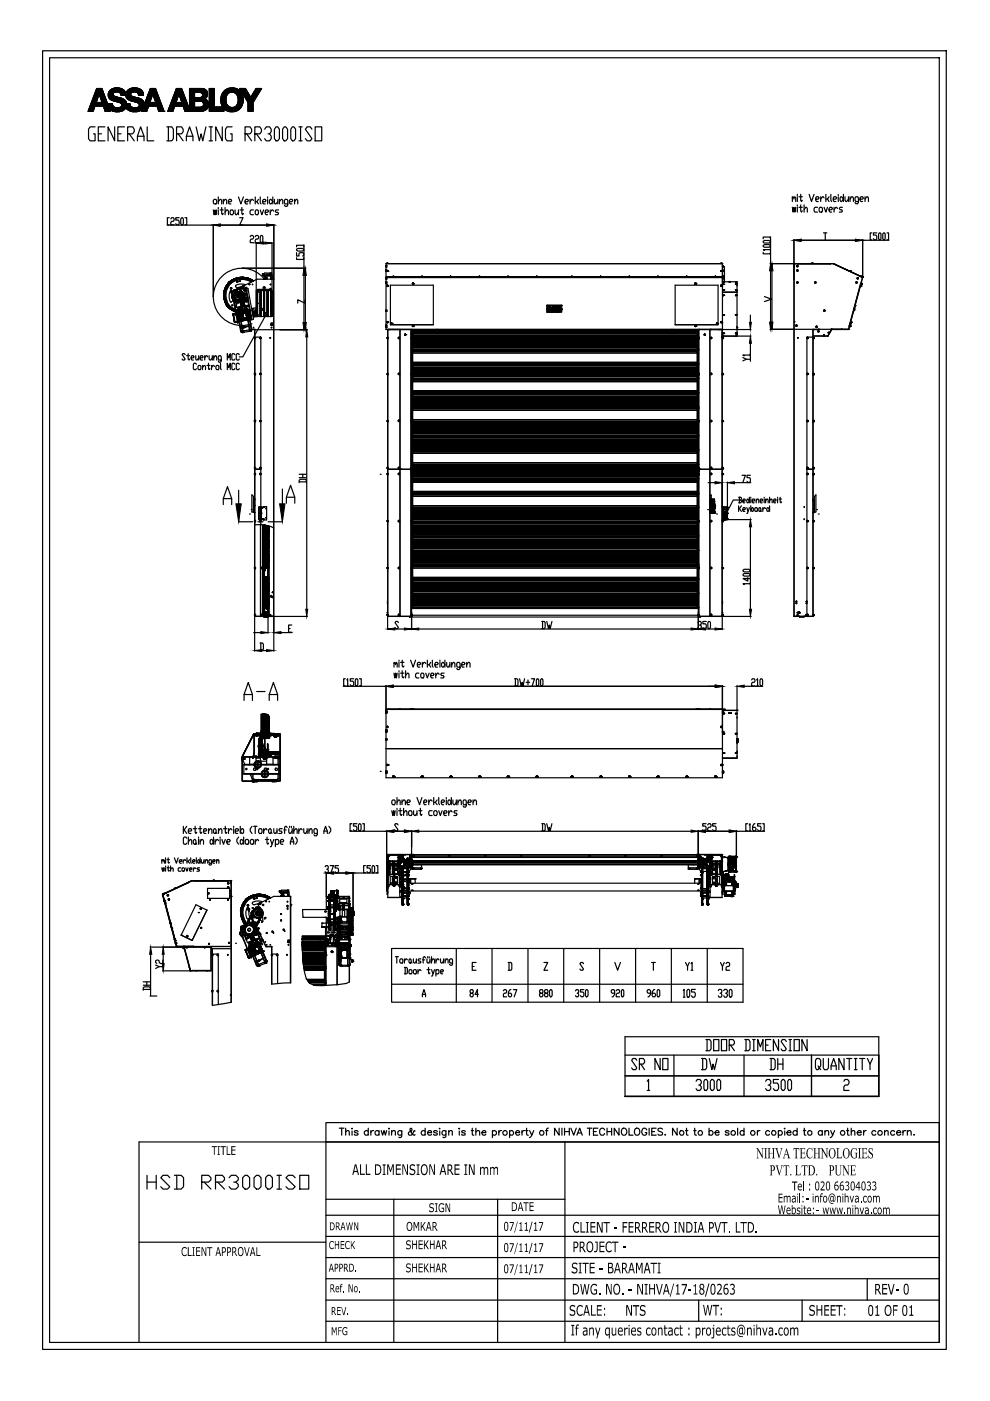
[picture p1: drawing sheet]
<svg xmlns="http://www.w3.org/2000/svg" width="210mm" height="297mm" viewBox="0 0 210 297" stroke-linecap="round" stroke-linejoin="round" font-family="sans-serif">
<!-- layer: 0 -->
<g fill="none" stroke="#000" stroke-width=".25">
<path d="M9 10.8h191.6v275.3h-191.6zM10.5 12.2h188.7v272.4h-188.7zM20.5 18.8l-.1 .1M20.7 18.8l-.3 .3M20.8 18.8l-.5 .4M20.8 18.8l-.5 .5M20.9 18.8l-.7 .6M21 18.8l-.8 .8M21 20l.6 1.7h-1.2zM21.1 18.8l-1 .9M21.2 18.8l-1.1 1M21.3 18.8l-1.3 1.2"/>
<path d="M21.4 18.8l-1.4 1.3M21.4 18.8l-1.4 1.4M21.5 18.8l-1.6 1.5M21.6 18.8l-1.7 1.7M21.6 18.8l-1.8 1.8M21.6 18.9l-1.9 1.8M21.6 18.9l-1.9 2M21.7 19l-2 2M21.7 19l-2.1 2.1M21.7 19.1l-2.2 2.3M21.8 19.2l-2.4 2.3M21.8 19.3l-.7 .7"/>
<path d="M21.8 19.4l-.7 .7M21.9 19.4l-.8 .8M21.9 19.5l-.8 .7M21.9 19.6l-.7 .7M21.9 19.7l-.7 .8M22 19.8l-.8 .7M22 19.9l-.7 .7M23.4 19.1l-.1 .1M23.7 18.9l-.6 .6M23.8 18.9l-.8 .7M24 18.8l-1 .9M24 20l-.8 .8"/>
<path d="M24 19.9v.2M24 19.9l-.9 .9M24.1 18.7l-1.1 1.2M24.1 19.7l-1 1M24.1 19.7l-.1 .2M24.2 18.7l-1.2 1.3M24.3 18.7l-1.3 1.3M24.4 18.7l-1.4 1.4M24.5 18.6a1.59 1.59 0 0 0-1.5 1.8M24.5 18.6l-1.5 1.6M24.5 18.6h.5M24.6 18.6l-1.6 1.6"/>
<path d="M24.7 18.6l-1.7 1.7M24.7 18.6l-1.7 1.8M24.8 18.6l-1.8 1.9M24.9 19.5h-.5l-.3 .2M24.9 19.5h.1M24.9 18.6l-1.9 1.9M25 18.6l-2 2M25 19.5l.4 .1M25 18.6l.3 .1M25.1 18.7l-1 .9M25.2 18.7l-.8 .8M25.3 18.7l-.7 .8"/>
<path d="M25.3 18.7l.5 .2M25.4 19.6l.1 .2M25.5 18.7l-.8 .8M25.5 18.7l-.7 .8M25.5 19.8l.2 .4M25.6 18.8l-.7 .7M25.7 18.8l-.8 .7M25.8 18.8l-.8 .7M25.8 18.9l-.6 .6 .7-.6M25.8 18.9l.5 .2M25.9 18.9l-.6 .7M26 18.9l-.7 .7"/>
<path d="M26 19l-.6 .6M26.1 19l-.7 .7M26.1 19l-.6 .7M26.2 19.1l-.7 .6M26.2 19.1l-.7 .7M26.3 19.1l-.8 .7M26.3 19.1l.1 .2M26.3 19.2l-.7 .7M26.3 19.2l-.7 .8M26.4 19.3l-.8 .7M26.4 19.3l-.8 .8M26.4 19.4l-.7 .7"/>
<path d="M26.4 19.3l.2 .5M26.5 19.4l-.8 .8M26.5 19.4l-.7 .8M26.5 19.5l-.7 .7M26.6 19.6l-.7 .6M26.6 19.6l-.6 .6M26.6 19.7l-.5 .5M26.6 19.7l-.4 .5M26.6 19.8l-.3 .4M26.6 19.9l-.3 .3M27.5 18.9l-.6 .4-.2 .8-.1-.3M27.5 18.9l-.7 .7"/>
<path d="M27.7 18.8l-1 .9M27.7 19.8l-.8 1M27.8 18.8l-1.1 1M27.9 18.7l-1.5 1.5M28 18.7l-1.5 1.5M28.1 18.7l-1.5 1.5M28.1 19.5l-.3 .2-.1 .4M28.1 19.5h.2M28.2 18.6l-1.6 1.6M28.3 18.6l-1.6 1.6M28.4 18.6l-1.7 1.7M28.4 19.4l.8-.7-.7 .7"/>
<path d="M28.4 19.4l-.1 .1M28.4 19.4l.2 .1M28.5 18.6l-1.8 1.8M28.5 18.6l-1.8 1.9M28.6 18.6l-1.9 1.9M28.6 19.5h.1M28.7 18.6l-1.9 1.9M28.7 19.5l.4 .1M28.8 18.6l-2 2M28.8 18.6l-1.3 .3M28.8 18.6l.3 .1M28.8 18.6l-2 2.1"/>
<path d="M28.9 18.7l-.9 .8M29 18.7l-.8 .8M29.1 18.7l-.8 .8M29.1 18.7l.3 .1M29.3 18.8l-.7 .7M29.4 18.8l-.7 .7M29.4 18.8l.2 .1M29.5 18.8l-.7 .7M29.5 18.9l-.7 .6M29.6 18.9l-.7 .6M29.6 18.9l.2 .1M29.6 18.9l-.6 .7"/>
<path d="M29.7 18.9l-.6 .7M29.8 19l-.7 .7M29.8 19l.2 .1M29.9 19l-.7 .7M29.9 19.1l-.7 .6M29.9 19.1l-.6 .6M30 19.1l-.7 .7M30 19.1l-.7 .8M30 19.1l.2 .3M30.1 19.2l-.7 .7M30.1 19.2l-.7 .8M30.1 19.3l-.7 .7"/>
<path d="M30.2 19.3l-.8 .8 .8-.7M30.2 19.4l.2 .8h-1l-.3-.6M30.2 19.4l-.7 .8M30.3 19.6l-.6 .6M30.3 19.7l-.5 .5M30.4 19.7l-.5 .5M30.4 19.8l-.5 .4M30.4 19.8l-.4 .4M30.4 19.9l-.3 .3M30.4 20l-.2 .2M31.9 18.8h1M31.9 18.8l-1.3 3.4-.1-.3"/>
<path d="M31.9 18.8l-.1 .1M32 18.8l-.2 .2M32.1 18.8l-.4 .3M32.2 18.8l-.5 .5M32.3 18.8l-.7 .6M32.4 18.8l-.8 .7M32.4 20h.1M32.4 20l-.6 1.7h1.2M32.4 20l.6 1.7M32.4 18.8l-.9 .9M32.5 18.8l-1 1M32.6 18.8l-1.2 1.1"/>
<path d="M32.7 18.8l-1.3 1.2M32.7 18.8l-1.4 1.4M32.8 18.8l-1.5 1.5M32.9 18.8l-1.7 1.6M32.9 18.8l1.9 4.8M33 18.8l-1.8 1.7M33 18.9l-1.9 1.8M33 18.9l-1.9 1.9M33 18.9l-2 2.1M33.1 19l-2.1 2.1M33.1 19.1l-2.1 2.1M33.1 19.1l-2.2 2.3"/>
<path d="M33.1 19.2l-2.3 2.3M33.2 19.2l-.8 .8M33.2 19.3l-.8 .7M33.2 19.4l-.7 .7M33.2 19.4l-.7 .8M33.2 19.5l-.7 .7M33.3 19.6l-.7 .8M33.3 19.7l-.7 .8M33.3 19.8l-.7 .7M33.4 19.8l-.8 .8M33.4 20l-.7 .8 .8-.7M37.5 18.8l-.1 .1"/>
<path d="M37.6 18.8l-.3 .2M37.6 18.8l-.3 .3M37.7 18.8l-.5 .5M37.8 18.8l-.6 .6M37.9 18.8l-.8 .7M37.9 20h.1M37.9 20l.8-.7-.7 .7M37.9 20l.7 1.7h-1.3zM38 18.8l-.9 .9M38.1 18.8l-1.1 1M38.2 18.8l-1.2 1.2M38.2 18.8l-1.3 1.3"/>
<path d="M38.4 18.8l-1.6 1.5M38.5 18.8l-1.7 1.7M38.5 18.8l-1.8 1.8M38.6 19l-2.1 2.1M38.6 19.1l-2.1 2.1M38.7 19.1l-2.3 2.3M38.7 19.2l-2.3 2.3M38.7 19.4l-.7 .7M38.7 19.4l-.7 .8M38.8 19.6l-.7 .7M38.8 19.7l-.7 .7M38.9 19.7l-.8 .8"/>
<path d="M38.9 19.8l-.7 .7M38.9 19.8l-.7 .8M38.9 19.9l-.7 .7M39 20l-.8 .7M40.2 19.3l.5-.5-.5 .6M40.2 18.8h.1M40.3 18.8l-.1 .1M40.4 18.8l-.2 .2M40.5 18.8l-.3 .3M40.6 18.8l-.4 .3M40.7 18.8l-.5 .4M40.9 18.8l-.7 .6"/>
<path d="M41 18.8l-.8 .7M41 18.8l-.8 .8M41.1 18.8l-.9 .9M41.2 18.8l-1 1M41.2 19.6l-1 1.1M41.2 19.7l-1 1.1M41.2 19.8l-1 1M41.2 19.9l-1 1M41.2 19.9l-1 1.1M41.2 20l-1 1.1M41.2 19.6v1.1M41.2 19.6h1.2"/>
<path d="M41.3 18.8l-1.1 1.1M41.4 18.8l-1.2 1.2M41.5 18.8l-1.3 1.2M41.5 18.8l-1.3 1.3M41.6 18.8l-1.4 1.4M41.7 18.8l-1.5 1.4M41.8 18.8l-1.6 1.5M41.8 18.8l-1.6 1.6M41.9 18.8l-1.7 1.7M42 18.8l-1.8 1.8M42.1 18.8l-.9 .8M42.2 18.8l-.9 .8"/>
<path d="M42.2 19.6l.8-.8-.7 .8M42.3 18.8l-.9 .8M42.3 18.8l-.8 .8M42.4 18.8l-.8 .8M42.4 19.6l.4 .1M42.5 18.8l-.8 .8M42.6 18.8l-.8 .8M42.7 18.8h-2.5v4.4l-1.7-4.4h-1.1l-1.8 4.8h1.1l.4-1.1M42.7 18.8l-.8 .8M42.7 18.8h.2M42.8 19.7l.1 .1M42.9 18.8l-.9 .8"/>
<path d="M42.9 19.8v.1M42.9 18.8l-.8 .8M42.9 19.9v.1M42.9 20v.3M42.9 18.8l.3 .1M43.2 18.9l-.8 .7M43.2 18.9l-.7 .7M43.2 18.9l.4 .1M43.3 18.9l-.8 .7M43.3 18.9l-.7 .7M43.4 18.9l-.8 .8 .8-.8M43.5 19l-.7 .7"/>
<path d="M43.6 19l-.7 .8M43.6 19l.2 .3M43.6 19.1l-.7 .7M43.7 19.1l-.8 .8M43.7 19.2l-.8 .8M43.8 19.2l-.9 .8M43.8 19.3l-.9 .9M43.8 19.3l.1 .2M43.9 19.4l-1 .9M43.9 19.4l-1 1.1M43.9 19.5l-1.9 1.9M43.9 19.5l.1 .2"/>
<path d="M44 19.6l-1.9 1.8M44 19.7l-1.8 1.7M44 19.7l-1.7 1.7M44 19.7v.3M44 19.8l-1.6 1.6M44 19.9l-1.5 1.5M44 20l-1.4 1.4M44 20v.1M44.4 18.8h.1M44.5 18.8l-.1 .1M44.6 18.8l-.2 .2M44.7 18.8l-.3 .2"/>
<path d="M44.8 18.8l-.4 .3M44.8 18.8l-.4 .4M44.9 18.8l-.5 .5M45 18.8l-.6 .6M45.1 18.8l-.7 .6M45.1 18.8l-.7 .7M45.2 18.8l-.8 .8M45.3 18.8l-.9 .9M45.4 18.8l-1 1M45.4 18.8h-1v4.8h3.1v-.6l.2 .2M45.4 18.9l-1 1.1M45.4 18.9l-1 1"/>
<path d="M45.4 19l-1 1.1M45.4 19.1l-1 1.1M45.4 19.2l-1 1M45.4 19.3l-1 1M45.4 19.4l-1 1M45.4 19.4l-1 1.1M45.4 19.5l-1 1.1M45.4 19.6l-1 1M45.4 19.7l-1 1M45.4 19.7l-1 1.1M45.4 19.8l-1 1.1M45.4 19.9l-1 1.1"/>
<path d="M45.4 20l-1 1.1M45.4 18.8v3.9M47.5 19.4l-.6 1M47.9 19l-.6 .6M48.1 18.9l-.9 .9M48.2 18.9l-1.1 1.1M48.3 18.8l-1.3 1.3M48.4 18.8l-.7 .3M48.4 18.7l-1.4 1.5M48.6 18.7l-1.7 1.6M48.7 18.7l-1.8 1.8M48.7 19.6l-.6 .6"/>
<path d="M48.8 18.7l-1.9 1.8M48.8 18.7l-.4 .1M48.9 18.7l-2 1.9M49 18.6l-2.2 2.2M49.1 18.6l-2.3 2.3M49.2 19.5l-.5 .1M49.2 18.6l-2.4 2.4M49.2 18.6l-.4 .1M49.2 18.6l.8 .2M49.2 19.5l.5 .1 .4 .3M49.3 18.6l-2.5 2.5M49.4 18.6l-2.6 2.6"/>
<path d="M49.4 18.6l-2.6 2.7M49.5 18.6l-2.7 2.8M49.6 18.7l-1.1 1M49.7 18.7l-1 .9M49.7 19.6l.7-.7-.7 .8M49.7 18.7l-.9 .9M49.8 18.7l-.8 .9M49.8 18.7l-.8 .8M49.9 19.7l.7-.6-.6 .7M49.9 18.7l-.8 .8M50 18.8l-.8 .7M50 18.8l.7 .3 .5 .6"/>
<path d="M50.1 18.8l-.8 .7M50.1 19.9l.1 .1M50.1 18.8l-.7 .7M50.1 20l.7-.7-.6 .7M50.3 18.9l-.8 .7M50.3 18.9l-.7 .7M50.5 19l-.7 .7M50.7 19.1l-.7 .7M50.7 19.2l-.6 .7M50.8 19.2l-.7 .7M50.8 18.8h1.2M50.8 18.8l1.8 2.9"/>
<path d="M50.9 18.8h.1M50.9 19.4l-.7 .6M50.9 19.4l-.7 .7M51 19.4l-.7 .8M51 18.8l-.1 .1M51.1 18.8l-.2 .1M51.1 19.6l-.8 .7M51.1 19.6l-.7 .8M51.2 19.7l-.8 .7M51.2 19.7l.1 .3M51.2 18.8l-.3 .2M51.2 19.7l-.8 .8"/>
<path d="M51.2 19.8l-.8 .7M51.2 19.8l-.8 .8M51.3 18.8l-.3 .2M51.3 19.9l-.8 .8M51.3 19.9l-.8 .9 .8-.8M51.3 18.8l-.3 .3 .4-.3M51.3 20l.1 .4M51.5 18.8l-.4 .4M51.6 18.8l-.5 .4M51.7 18.8l-.5 .5 .5-.5M51.8 18.8l-.6 .6M51.9 18.8l-.7 .6"/>
<path d="M52 18.8l-.7 .7 .7-.7M52 18.8l1.1 1.9 1.2-1.9h1.2l-1.8 2.9M52.1 18.8l-.8 .8M52.1 18.9l-.7 .7M52.1 18.9l-.7 .8M52.2 19l-.8 .7M52.2 19l-.8 .8M52.2 19.1l-.7 .7M52.3 19.1l-.8 .8M52.3 19.2l-.8 .7M52.3 19.2l-.7 .8M52.3 19.3l-.7 .7"/>
<path d="M52.4 19.3l-.8 .8M52.4 19.4l-.7 .7 .7-.7M52.5 19.5l-.8 .7M52.5 19.5l-.8 .8M52.5 19.6l-.7 .7 .7-.6M52.6 19.8l-.7 .7 .8-.7M52.8 20l-.8 .7M54.3 18.8l-.1 .1M54.4 18.8l-.3 .3M54.5 18.8l-.5 .4M54.5 18.8l-.6 .6M54.6 18.8l-.9 .9"/>
<path d="M54.7 18.8l-1 1M54.8 19.9l-2.2 2.2M54.8 18.8l-1.3 1.2M54.9 18.8l-1.5 1.4M54.9 19.7l-2.3 2.3M55 18.8l-1.7 1.6M55 19.5l-2.4 2.4M55 18.8l-2.6 2.6 2.7-2.6M55.1 19.3l-2.5 2.5M55.2 18.8l-2.7 2.7M55.3 19.1l-2.7 2.7M55.3 18.8l-2.8 2.7"/>
<path d="M55.3 18.8l-2.8 2.8 2.9-2.8M55.3 18.9l-2.7 2.8M18.7 23.6h1M19.7 23.6h.1M19.8 23.4l-.1 .2M19.9 23.3l-.3 .3M19.9 23.2l-.4 .4M20 23l-.6 .6M20 22.9l-.7 .7M20 22.8l-.8 .8M20.1 22.7l-1 .9M20.1 22.5l-1 1.1"/>
<path d="M20.1 22.5l-.4 1.1M20.1 22.5h1.8l.4 1.1M20.2 26.9h-1.1l-.3 .5v2l.3 .5h1.1v-1.5h-.4M20.4 21.7l-1.6 1.6M20.5 21.6l-1.7 1.6M20.5 21.7l-1.8 1.8M20.5 21.4l-1.6 1.7M20.5 21.3l-1.6 1.7M20.5 21.7l-1.8 1.9M20.6 21.2l-1.6 1.6M20.6 21.1l-1.6 1.6M20.6 21.7l-1.8 1.9"/>
<path d="M20.7 20.9l-1.6 1.6M20.7 20.8l-1.6 1.6M20.7 21.7l-1.8 1.9 1.9-1.9M20.8 20.7l-1.7 1.6M20.8 20.5l-1.6 1.7M20.8 20.4l-1.5 1.6M20.8 21.7l-1.8 1.9M20.8 28.4h.7M20.9 20.3l-1.6 1.6M20.9 20.2l-1.5 1.6M20.9 21.7l-.7 .8M21 20.1l-1.6 1.5"/>
<path d="M21 21.7l-.8 .8M21.1 21.7l-.8 .8M21.2 21.7l-.8 .8M21.3 20.6l.7-.7-.7 .8M21.3 21.7l-.8 .8M21.4 21.7l-.9 .8M21.4 21.1l.8-.8-.8 .8M21.4 21.7l-.8 .8M21.4 22.5l1.2-1.1-1.1 1.1M21.5 21.7l-.8 .8M21.6 21.7l-.8 .8M22.1 20l-.8 .8"/>
<path d="M22.1 20.1l-.7 .7M22.1 20.2l-.7 .7M22.1 20.2l-.7 .8 .8-.8M22.2 26.9h-1.4v3h1.4M22.2 20.4l-.7 .8M22.2 20.5l-.7 .8M22.3 20.5l-.8 .8M22.3 20.6l-.8 .8M22.3 20.7l-.7 .8M22.4 20.8l-.8 .8 .8-.7M22.4 21l-1.5 1.5M22.5 21l-1.5 1.5"/>
<path d="M22.5 21.1l-1.4 1.4M22.5 21.2l-1.3 1.3M22.5 21.3l-1.2 1.2M22.5 21.3l-1.1 1.2M22.6 21.6l-.9 .9M22.6 21.5l-1 1M22.7 21.6l-.9 .9M22.7 21.7l-.8 .8M22.7 21.8l-.8 .8M22.7 21.9l-.7 .7M22.7 21.9l-.7 .8M22.8 21.9l-.8 .8"/>
<path d="M22.8 22l-.8 .8M22.9 22l-.8 .9 .9-.9M23 20.4v.2M23 20.6l.1 .2M23.1 22l-1 1M23.1 20.8l.2 .1M23.2 22l-1.1 1M23.3 22l-1.2 1.1M23.3 20.9l.1 .2M23.3 23.3l-.3 .3M23.3 23.4l-.2 .2M23.3 23.3l.3 .1"/>
<path d="M23.3 22l-1.1 1.2M23.3 23.4l-.1 .2M23.3 23.5v.1M23.3 23.3l-.1-.2 .2 .5h-1.1M23.4 23.6h-.1M23.4 21.1l1.6 .5M23.4 22l-1.2 1.2M23.5 23.3l.6-.6-.6 .6M23.5 22l-1.3 1.3 1.4-1.3M23.6 22l-1.4 1.4M23.6 23.4l.2 .1M23.7 22l-1.5 1.5"/>
<path d="M23.8 22l-1.5 1.5M23.8 22.1l-1.5 1.5M23.8 22.1l-1.4 1.5M23.8 22h-1l-1.2-3.2h-1.1l-1.8 4.8M23.8 22l.1 .3M23.8 23.5l.1 .1M23.8 22.2l-1.3 1.4M23.8 22.3l-1.3 1.3M23.9 22.3l-1.3 1.3M23.9 22.4l-1.2 1.2M23.9 22.3v.2M23.9 23.6l1.5 .1"/>
<path d="M23.9 22.5l-1.1 1.1M23.9 22.5l.1 .1M24 22.5l-1.1 1.1 .4-.3M24 20.1l-.8 .8M24 22.5l-.7 .7M24 20.1l.1 .2M24 20.2l-.7 .7M24 20.2l-.7 .8 .8-.7M24 22.6l-.7 .7M24 22.6l.3 .1M24.1 22.6l-.7 .7M24.1 20.3h.1"/>
<path d="M24.1 20.3l-.7 .8M24.1 20.3l.5 .2M24.2 20.4l-.7 .7M24.2 22.7l-.6 .7M24.3 20.4l-.8 .7M24.3 22.7l-.7 .7M24.3 22.7l.3 .1M24.3 26.9v3l-1.4-3v3M24.3 20.4l-.7 .8M24.4 20.5l-.8 .7M24.4 20.5l-.7 .7M24.4 22.8l-.7 .7 .6-.7-.7 .6"/>
<path d="M24.5 20.5l-.8 .8M24.5 22.8l-.7 .7M24.6 20.5l-.8 .8M24.6 22.8l-.7 .8M24.6 22.8l.1 .1M24.6 20.5l.5 .2M24.6 22.9l-.7 .7M24.7 20.5l-.8 .8M24.7 22.9l-.7 .7M24.7 22.9h.4M24.7 20.6l-.7 .8M24.8 22.9l-.7 .7"/>
<path d="M24.8 20.6l-.8 .8M24.9 20.6l-.8 .8 .8-.8-.7 .8M24.9 22.9l-.8 .7M24.9 23.7l1.9-1.8-1.8 1.8M24.9 22.9l-.7 .7M25 21.6l.2 .1M25 28.4h.7M25 22.9l-.8 .7M25.1 20.7l-.8 .7M25.1 20.7l.9 .2M25.1 20.7l-.7 .8M25.1 22.9l-.8 .7"/>
<path d="M25.2 20.7l-.8 .8M25.2 22.8l-.8 .9M25.2 21.7l.3 .1M25.2 20.7l-.7 .8M25.3 22.8l-.9 .9M25.3 20.7l-.8 .8M25.4 20.7l-.8 .8M25.4 22.8l-.9 .9M25.5 20.8l-.8 .8M25.5 20.8l-.8 .8 .9-.8-.7 .8M25.5 21.8l.2 .1M25.6 22.7l-.5 .2"/>
<path d="M25.6 22.7l-1 1M25.7 20.2h1M25.7 21.9l.1 .1M25.7 20.8l-.8 .8M25.8 22.5l-.2 .2M25.8 20.8l-.8 .8M25.8 22v.1M25.8 22.1v.2M25.8 23.6l-.4 .1M25.8 22.3v.2M25.9 20.9l-.8 .7M25.9 20.9l-.7 .8"/>
<path d="M26 20.9l-.8 .8M26 21l-.7 .7M26 20.9l.2 .2M26.1 21l-.8 .7M26.2 21l-.8 .8M26.2 21.1l-.7 .7M26.2 21.1l.4 .2M26.3 21.1l-.8 .7M26.3 21.1l-.8 .8M26.3 21.1l-.7 .8M26.4 26.9h-1.4v3h1.4M26.4 21.2l-.7 .7"/>
<path d="M26.5 21.3l-.8 .7M26.5 21.3l-.7 .7M26.6 21.3l-.8 .8M26.6 21.3l.1 .2M26.6 21.4l-.8 .8M26.6 23l-.3 .3M26.7 21.5l-.9 .8M26.7 21.5l-.9 .9M26.7 20.2l.1 .4M26.7 21.5l.2 .5M26.7 21.6l-.9 .9M26.7 21.6l-2 2.1"/>
<path d="M26.8 21.7l-2.1 2M26.8 21.7l-2 2M26.8 20.6l.2 .4M26.8 23l-.1-.2-.9 .8M26.8 21.9l-1.7 1.8M26.8 23l.1 .1M26.9 22l-1.7 1.7M26.9 22h.6M26.9 23.1l.4 .3M27 22l-1.6 1.7M27 21l.5 .3M27.1 28.4h1l.4-.5v-.5l-.4-.5h-1v3"/>
<path d="M27.1 22l-1.6 1.6M27.2 22l-1.7 1.6M27.3 22l-1.6 1.6M27.3 23.4l.2 .1M27.4 22l-1.6 1.6M27.4 28.4l1.1 1.5M27.4 22l-1.5 1.5M27.5 23.5l.2 .1M27.5 22l-1.5 1.4M27.5 22l-.8 .8M27.5 22l.2 .5M27.5 21.3l.2 .1"/>
<path d="M27.6 21.3l.7-.8-.7 .8M27.6 22.1l-.8 .8M27.6 22.2l-.7 .8M27.6 22.2l-.8 .8M27.6 22.3l-.7 .7M27.6 22.4l-.7 .7M27.7 22.4l-.8 .7M27.7 22.5l-.7 .7M27.7 22.5l.4 .3M27.7 23.6h.2M27.7 20l-.8 .8M27.7 20.1l-.8 .8"/>
<path d="M27.7 20.1l.2 .2M27.7 21.4h.2M27.7 20.2l-.7 .7M27.7 20.2l-.7 .8M27.7 22.5l-.6 .7M27.8 20.2l-.7 .8 .7-.7M27.8 22.6l-.7 .7M27.9 20.3l-.8 .8M27.9 22.7l-.7 .6M27.9 20.3l.1 .1M27.9 20.4l-.7 .7M27.9 22.7l-.6 .7"/>
<path d="M27.9 23.6l.2 .1M27.9 21.4l.6 .2M28 20.4l-.8 .7M28 22.7l-.7 .7M28 20.4l1.1 .4M28 20.4l-.7 .7M28 22.7l-.6 .7M28.1 20.5l-.7 .7M28.1 22.8l-.7 .7M28.1 22.8l-.6 .7M28.1 23.7h.9M28.1 22.8l.4 .1"/>
<path d="M28.2 20.5l-.8 .7M28.3 20.5l-.8 .8M28.3 22.8l-.8 .7M28.3 22.8l-.6 .8M28.4 22.9l-.7 .7M28.5 20.5l-.8 .9M28.5 22.9l-.7 .7M28.5 20.6l-.8 .8M28.5 21.6h.3M28.6 20.6l-.8 .8M28.6 20.6l-.7 .8M28.6 22.9l-.7 .7"/>
<path d="M28.7 20.6l-.8 .8M28.7 22.9l-.7 .7M28.8 20.6l-.8 .8M28.8 21.6l.3 .1M28.8 22.9l-.8 .7M28.8 20.7l-.8 .7M28.9 20.7l-.8 .8 .9-.8-.7 .8M28.9 22.8l-.8 .9M29 22.8l-.8 .9M29.1 20.7l-.8 .8M29.1 22.8l-.8 .9M29.1 21.7l.2 .1"/>
<path d="M29.1 29.9v-1l.7-2 .7 2v1M29.1 20.8l-.7 .7M29.1 20.8h.2M29.1 28.9h1.4M29.2 20.8l-.8 .8M29.3 20.8l-.8 .8M29.3 22.7l-1 1M29.3 21.8l.3 .5M29.3 20.8h.1M29.4 22.7l-.9 .2M29.4 20.8l-.9 .8M29.4 20.8l-.8 .8"/>
<path d="M29.4 20.8l.2 .1M29.5 20.8l-.8 .8M29.5 20.8l-.7 .8M29.6 20.2l.6-.7-.6 .7M29.6 22.2l.8-.8-.8 .9M29.6 22.3l-.2 .3M29.6 20.9l-.8 .7M29.6 20.9l.2 .1M29.6 20.9l-.7 .8M29.7 20.9l-.8 .8M29.7 23.5l-.7 .2M29.8 20.9l-.8 .8"/>
<path d="M29.8 21l-.7 .7M29.8 21l.2 .1M29.9 21l-.8 .7M29.9 21l-.7 .8M30 21.1l-.8 .7M30 21.1l.2 .1M30 21.1l-.7 .7M30.1 21.1l-.8 .8M30.1 23.2l-.4 .3M30.1 21.1l-.7 .8M30.2 21.2l-.8 .7M30.2 21.2l-.8 .8"/>
<path d="M30.2 21.2l.3 .7M30.2 21.3l-.7 .7M30.3 21.3l-.8 .8M30.3 21.4l-.8 .8M30.4 20l-.1 .2M30.4 20.1v.1M30.4 21.5l-.8 .9M30.5 21.6l-2.1 2.1M30.5 21.6l-2 2.1M30.5 21.7l-2 2M30.5 21.8l-1.9 1.9M30.5 21.9l-1.8 1.8"/>
<path d="M30.6 21.9l-1.8 1.8M30.6 22l-1.7 1.7M30.6 22.1l-1.6 1.6M31.1 23.5l-.1 .1M31.2 23.4l-.2 .2M31.2 26.9v3h1.4M31.2 23.3l-.3 .3M31.3 23.1l-.5 .5M31.3 23l-.6 .6M31.4 22.9l-.7 .7M31.4 22.7l-.8 .9M31.5 22.6l-1 1"/>
<path d="M31.8 21.6l-1.6 1.7M31.8 21.7l-1.7 1.7M31.8 21.5l-1.6 1.7M31.9 21.4l-2 2M31.9 21.7l-1.8 1.9M31.9 21.3l-2.2 2.2M32 21.1l-2.4 2.4M32 21.7l-1.9 1.9M32 21l-2.5 2.6M32.1 20.9l-2.7 2.7M32.1 21.7l-1.9 1.9M32.1 20.8l-2.8 2.8"/>
<path d="M32.1 20.6l-3 3M32.2 20.5l-3.1 3.2M32.2 21.7l-1.9 1.9M32.2 20.4l-1.5 1.6M32.3 21.7l-1.9 1.9M32.3 20.3l-1.6 1.6M32.3 20.2l-1.6 1.5M32.4 20l-1.6 1.6M32.4 21.7l-.8 .8M32.5 21.7l-.8 .8M32.5 22.5l1.4-1.3-1.3 1.3M32.6 21.7l-.8 .8"/>
<path d="M32.7 20.6l.7-.7-.7 .8M32.7 21.7l-.8 .8M32.8 21.7l-.8 .8M32.9 21.7l-.8 .8M33 21.7l-.8 .8M33.1 22.5l.9-.9-.8 .9M33.3 22.5h-1.8l-.4 1.1h-1.1l.2-.5M33.3 22.5l.4 1.1h1.1M33.5 20.1l-.8 .8M33.5 20.2l-.8 .7M33.5 20.2l-.7 .8M33.5 20.3l-.7 .8"/>
<path d="M33.6 20.4l-.8 .7M33.6 20.4l-.8 .8M33.6 20.5l-.7 .7M33.6 20.5l-.7 .8M33.6 23.4l.8-.7-.8 .8M33.7 20.6l-.8 .8M33.7 20.7l-.8 .7M33.7 20.7l-.8 .8M33.7 20.8l-.8 .7M33.8 20.8l-.8 .8 .8-.7M33.8 20.9l-.8 .8M33.8 21l-1.5 1.5"/>
<path d="M33.8 23.6l.7-.7-.6 .7M33.8 21.1l-1.4 1.4M33.9 21.3l-1.2 1.2M33.9 21.4l-1.1 1.1M34 21.4l-1.1 1.1M34 21.5l-1.1 1M34 21.5l-1 1M34.1 21.7l-.8 .8M34.1 21.8l-.8 .7M34.1 21.8l-.8 .8M34.1 21.9l-.7 .8M34.2 22l-.8 .8"/>
<path d="M34.2 22.1l-.8 .7M34.2 22.1l-.7 .8M34.3 22.2l-.8 .8M34.3 22.3l-.8 .8 .8-.7M34.3 22.4l-.8 .8M34.3 22.5l-.8 .8M34.3 23.6l.3-.3-.2 .3M34.4 22.5l-.8 .8M34.4 22.6l-.8 .8M34.5 22.7l-.8 .9M34.5 22.8l-.8 .8M34.6 23l-.6 .6"/>
<path d="M34.6 23l-.5 .6M34.6 23.1l-.5 .5M34.6 23.2l-.4 .4 .4-.4M34.7 23.4l-.2 .2M34.7 23.5l-.1 .1M34.7 23.5v.1M34.8 23.6h.1M35.4 26.9h1l.4 .5v2l-.4 .5h-1M35.7 26.9v3M36.7 20.7l1.8-1.8-1.9 1.9M36.7 23.5l-.1 .1M36.7 23.4l-.2 .2"/>
<path d="M36.8 23.3l-.3 .3M36.8 23.1l-.4 .5M36.8 23l-.5 .6M36.9 22.9l-.7 .7M36.9 22.8l-.8 .8M37 22.7l-1 .9M37 22.5l-1 1.1M37.1 22.5l.7-.8-1.9 1.9M37.1 22.5h1.7M37.4 21.6l-1.7 1.7M37.4 21.7l-1.7 1.7M37.4 21.5l-1.7 1.7"/>
<path d="M37.4 28.4h1.1l.3-.5v-.5l-.3-.5h-1.1v3M37.4 21.4l-1.6 1.6M37.4 21.7l-1.8 1.9M37.5 21.3l-1.7 1.6M37.5 21.1l-1.6 1.7M37.5 21.7l-1.8 1.9M37.6 21.1l-1.6 1.6M37.6 20.9l-1.6 1.6M37.6 21.7l-1.9 1.9M37.6 20.8l-1.6 1.6M37.7 20.7l-1.6 1.6M37.7 21.7l-1.9 1.9"/>
<path d="M37.7 20.5l-1.6 1.7M37.8 22.5l1.5-1.5-1.4 1.5M37.8 20.4l-1.6 1.6M37.8 28.4l1 1.5M37.8 20.3l-1.6 1.6M37.9 20.2l-1.6 1.5M37.9 20l-1.6 1.6M37.9 21.7l-.8 .8M38 21.7l-.8 .8M38 20.2l.8-.7-.7 .8M38.1 21.7l-.8 .8M38.2 21.7l-.8 .8"/>
<path d="M38.3 21.7l-.8 .8M38.4 21.3l.8-.8-.7 .9M38.4 21.7l-.8 .8M38.5 21.7l-.8 .8M38.8 22.5l.4 1.1h3.8M38.9 22.8l.8-.7-.7 .7M39 20l-.8 .8 .8-.7M39 20.1l-.7 .8M39 23l.8-.8-.8 .9M39 20.2l-.7 .7M39 20.2l-.7 .8M39.1 20.3l-.8 .8"/>
<path d="M39.1 20.4l-.7 .7M39.1 20.4l-.7 .8M39.1 20.5l-.7 .7M39.2 20.7l-.7 .7M39.3 20.7l-.8 .8M39.3 20.8l-.8 .7M39.3 20.8l-.8 .8 .8-.7M39.4 21.1l-1.5 1.4M39.4 21.1l-1.4 1.4M39.4 21.2l-1.3 1.3M39.4 21.3l-1.2 1.2M39.5 21.4l-1.2 1.1"/>
<path d="M39.5 21.3l-1.3 1.2M39.5 29.9v-1l.7-2 .7 2v1M39.5 21.4l-1.1 1.1M39.5 21.5l-1 1M39.5 28.9h1.4M39.6 21.6l-1 .9M39.6 21.6l-.9 .9M39.6 21.7l-.8 .8M39.6 21.8l-.8 .7M39.6 21.8l-.7 .8M39.7 21.9l-.8 .8M39.8 22.1l-.8 .8"/>
<path d="M39.8 22.2l-.8 .8M39.8 22.4l-.8 .8M39.9 22.4l-.8 .8M39.9 22.5l-.8 .8M39.9 22.6l-.8 .8M40 22.7l-.8 .8M40 22.8l-.8 .8M40 22.8l-.7 .8M40.1 22.9l-.8 .7M40.1 23l-.7 .6M40.1 23l-.6 .6M40.1 23l-.5 .6"/>
<path d="M40.1 23.1l-.4 .5M40.1 23.2l-.3 .4M41.2 20.1l-1 1M41.2 20.2l-1 1M41.2 20.2l-1 1.1M41.2 20.3l-1 1.1M41.2 20.4l-1 1.1M41.2 20.5l-1 1.1M41.2 20.6l-1 1M41.2 20.6l-1 1.1M41.2 20.7l-1 1.1M41.2 21.5l-1 1.1"/>
<path d="M41.2 21.6l-1 1.1M41.2 21.7l-1 1M41.2 21.8l-1 1M41.2 21.9l-1 1M41.2 21.9l-1 1.1M41.2 22l-1 1.1M41.2 22.1l-1 1.1M41.2 22.2l-1.4 1.4M41.2 22.2l-1.3 1.4M41.2 22.3l-1.2 1.3M41.2 22.4l-1.1 1.2M41.2 22.5l-1.1 1.1"/>
<path d="M41.2 22.6l-1 1M41.2 22.7l-.9 .9M41.2 22.7l-.8 .9M41.2 22.7h1.4M41.2 20.7h1.2M41.3 22.7l-.8 .9M41.3 20.7l-1.1 1.2M41.4 22.7l-.8 .9M41.4 20.7l-1.2 1.2M41.5 22.7l-.8 .9M41.5 20.7l-1.3 1.3M41.6 26.9l.7 3 .3-1.5 .4 1.5 .7-3"/>
<path d="M41.6 20.7l-1.4 1.4M41.6 22.7l-.8 .9M41.7 20.7l-1.5 1.5M41.7 22.7l-.8 .9M41.8 20.7l-1.6 1.6M41.8 22.7l-.8 .9M41.8 20.7l-1.6 1.7M41.9 22.7l-.9 .9M41.9 20.7l-1.7 1.8M42 20.7l-1.8 1.8M42 22.7l-.9 .9M42 22.7l-.8 .9"/>
<path d="M42.1 20.7l-.8 .7M42.1 22.7l-.8 .9M42.1 20.7l-.7 .7M42.2 22.7l-.8 .9M42.2 20.7l-.7 .7M42.3 22.7l-.8 .9M42.3 20.7l-.7 .7M42.4 20.7l-.7 .7M42.4 22.7l-.8 .9M42.5 20.7l-.7 .7M42.5 22.7l-.8 .9M42.6 20.7h-.2"/>
<path d="M42.6 20.7l-.8 .7M42.6 22.7l-.8 .9M42.7 22.7h-.1M42.7 20.6l-.8 .8M42.7 22.7l-.9 .9M42.8 22.7h-.1M42.8 22.7l-.9 .9M42.9 21.5l-1.7-.1v1.3M42.9 21.5v.1M42.9 20.3l-.3 .4M42.9 22.6l-.1 .1M42.9 21.6l.2 .3"/>
<path d="M43.1 21.9l.1 .4M43.2 22.3l-.1 .2M43.3 23.5l-.3 .1M43.3 21l-.5 .5M43.3 21h.2M43.4 21l-.5 .5M43.4 21l-.5 .6M43.5 21l.2 .1M43.5 21l-.6 .6M43.6 20.8l-.3 .2M43.6 21.1l-.6 .5M43.6 21.1l-.6 .6"/>
<path d="M43.7 21.1l-.6 .6M43.7 21.1l.1 .1M43.7 21.1l-.6 .7M43.8 20.6l-.2 .2M43.8 21.2l-.7 .6M43.8 21.2l.2 .2M43.8 21.2l-.6 .7M43.9 21.3l-.7 .6M43.9 23l-.6 .5M43.9 20.4l-.5 .6M43.9 21.3l-.7 .7M44 20.2l-1.3 1.3"/>
<path d="M44 20.3l-1.3 1.2M44 21.4l-.8 .7M44 21.4l-.8 .8M44 20.1l-.4 .7M44 20.1l-1.4 1.3M44 21.4l-.8 .9M44 21.4l.1 .1M44 21.5l-.9 .9M44.1 21.5l-2.1 2.1M44.1 21.6l-2 2M44.1 22.8l-.6 .5M44.1 21.5l.1 .4"/>
<path d="M44.1 21.6l-1.9 2M44.1 21.7l-1.8 1.9M44.1 22.7l-.7 .7M44.1 22.7l-.2 .4M44.2 21.7l-1.9 1.9M44.2 21.8l-1.8 1.8M44.2 22.5l-1 1M44.2 21.9v.6M44.2 21.9l-1.7 1.7M44.2 21.9l-1.6 1.7M44.2 22l-1.6 1.6M44.2 22.1l-1.5 1.5"/>
<path d="M44.2 22.2l-1.3 1.4M44.2 22.4l-1.2 1.2M44.2 22.5l-1.1 1M44.2 22.5l-.1 .2M44.3 29.9h.8M44.3 26.9h.8M44.7 26.9v3M45.4 21.5l-1 1.1M45.4 20.2l-1 1M45.4 20.1l-1 1M45.4 20.2l-1 1.1M45.4 20.3l-1 1.1 1-1"/>
<path d="M45.4 20.5l-1 1M45.4 20.5l-1 1.1M45.4 20.6l-1 1.1M45.4 20.7l-1 1.1M45.4 20.8l-1 1.1M45.4 20.9l-1 1M45.4 21l-1 1M45.4 21.1l-1 1M45.4 21.1l-1 1.1M45.4 21.2l-1 1M45.4 21.3l-1 1M45.4 21.4l-1 1"/>
<path d="M45.4 21.4l-1 1.1M45.4 21.6l-1 1.1M45.4 21.7l-1 1M45.4 21.8l-1 1M45.4 21.9l-1 1M45.4 21.9l-1 1.1M45.4 22l-1 1M45.4 22.1l-1 1M45.4 22.2l-1 1M45.4 22.2l-1 1.1M45.4 22.3l-1 1.1M45.4 22.4l-1 1.1"/>
<path d="M45.4 22.5l-1 1.1M45.4 22.6l-1 1M45.4 22.7l-.9 .9M45.5 22.7l-.9 .9M45.6 22.7l-.9 .9M45.7 23.6l.9-.9-.8 .9M45.7 22.7l-.9 .9M45.8 22.7l-.9 .9M45.9 22.7l-.9 .9M45.9 22.7l-.8 .9M46 22.7l-.9 .9M46.1 22.7l-.9 .9"/>
<path d="M46.2 22.7l-.9 .9M46.3 22.7l-.9 .9M46.4 22.7l-.9 .9M46.5 22.7l-1 .9M46.5 22.7l-.9 .9M46.8 22.7l-.9 .9M46.8 20.8l.1 .9M46.9 21.7v.2M46.9 21.9l.1 .3M46.9 22.7l-.9 .9M46.9 20.4l-.1 .4M47 22.2l.2 .3"/>
<path d="M47 22.7l-.9 .9M47.1 22.7l-.9 .9M47.1 26.9v3l-1.4-3v3M47.2 22.6l.8-.8-.8 .8M47.2 22.7l-.9 .9M47.2 23.6l.3-.3-.3 .3M47.2 22.5l.1 .2h-1.9M47.5 23.1l-.5 .5M47.5 23.2l-.4 .4M47.5 23.4l-.2 .2M47.5 23.5l-.1 .1M47.7 23.2l.2 .1"/>
<path d="M47.9 20.9l-1 1M47.9 21l-1 .9M47.9 21.1l-.9 1.1M47.9 21.3l-.9 .9M47.9 21.4l-.9 .9M47.9 21.5l-.9 .8M47.9 21.5l-.8 .9M47.9 20.9v.5M47.9 21.4v.2M47.9 23.3l.1 .1M47.9 20.6l-1 1.1M47.9 20.7l-1 1.1"/>
<path d="M47.9 21.6l-.8 .9M47.9 21.7l-.8 .8M47.9 21.7l-.7 .8M47.9 21.6l.2 .5M48 20.5l-1.1 1.1M48 20.4l-1.2 1.2M48 21.9l-1.7 1.7M48 22l-1.6 1.6M48 23.4l.2 .1M48.1 20.2l-1.3 1.3M48.1 22l-1.6 1.6M48.1 22.1l-1.5 1.5"/>
<path d="M48.1 20.2l-.2 .7M48.1 22.1l.2 .4M48.1 22.2l-1.4 1.4M48.1 20.1l-1.3 1.3M48.1 22.2l-1.3 1.4M48.2 22.3l-.7 .7M48.2 23.5l.4 .1M48.2 22.4l-1.3 1.2M48.3 22.4l-.7 .7M48.3 22.5l-.7 .6M48.3 22.5l.4 .2M48.4 22.5l-.8 .7"/>
<path d="M48.4 22.5l-.7 .7M48.4 22.5l-.6 .8M48.5 22.6l-.7 .7M48.5 22.6l-.6 .7M48.6 22.7l-.7 .6M48.6 23.6l.2 .1M48.6 22.7l-.7 .7M48.7 22.7l-.7 .7M48.7 22.7l.3 .1M48.8 22.7l-.7 .8 .8-.8M48.9 22.8l-.7 .7M49 22.8l-.7 .7"/>
<path d="M49.1 22.8l-.8 .8 .9-.8-.8 .8M49.2 26.9h-1.1l-.3 .5v2l.3 .5h1.1v-1.5h-.3M49.3 22.8l-.8 .8M49.4 22.8l-.8 .8M49.5 22.8l-.9 .8M49.6 22.7l-.9 .9M49.7 22.7l-.7 .1M49.7 22.7l-.9 1M49.9 22.6l-1.1 1.1M49.9 22.6l-.2 .1M50.2 22.3l1.4-1.3-2.7 2.7M50.2 22.3l-.1 .2"/>
<path d="M50.2 20l.3 .7M50.3 20.2l.7-.7-.7 .7M50.3 22.1l-.1 .2M50.5 21.6l-.2 .5M50.5 20.7v.7M50.5 21.4v.2M50.7 23.2l-1.1 .5h-.8M51.1 22.8l-.5 .5M51.2 22.6l-.8 .8M51.3 22.4l-1 1.1M51.4 20l-.9 .9M51.4 20.1l-.9 .9"/>
<path d="M51.4 22.3l-1.3 1.3M51.4 20.2l-.9 .9M51.4 22.2l-1.4 1.4M51.4 20.2l-.9 1M51.4 20.3l-.9 1M51.4 22l-1.5 1.6M51.4 20.4l.1 .4M51.5 20.4l-1 1M51.5 20.5l-1 .9M51.5 20.5l-1 1.1M51.5 21.8l-1.8 1.8M51.5 21.9l-1.7 1.7"/>
<path d="M51.5 20.6l-1 1M51.5 20.7l-1.1 1M51.5 20.7l-1.1 1.2M51.5 20.8l-1.1 1.2M51.5 20.9l-1.2 1.2M51.5 21.5l-2.1 2.2M51.5 21.6l-2 2.1M51.5 21.7l-2 2M51.5 21.6l-.6 1.4M51.5 20.8l.1 .4M51.6 21.1l-2.6 2.6M51.6 21.2l-2.5 2.5"/>
<path d="M51.6 21.3l-2.5 2.4M51.6 21.4l-2.4 2.3M51.6 21.4l-2.3 2.3M51.6 21.2l-.1 .4M51.8 20.4l.8-.7-.7 .8M52 28.4h1l.4-.5v-.5l-.4-.5h-1v3M52 20.6l.7-.7-.7 .8M52.3 28.4l1.1 1.5M52.3 21.3l.8-.8-.7 .9M52.6 23.3l1.1-1.1-1.1 1.2M52.6 21.7v1.9h1.1v-1.9M52.8 20l-.8 .8"/>
<path d="M52.8 20.1l-.7 .7M52.8 20.1l-.7 .8M52.9 20.2l-.8 .7M52.9 20.2l-.7 .8M52.9 20.3l-.7 .7M53 20.3l-.8 .8M53 20.4l-.7 .7M53 20.5l-.7 .7 .8-.7M53.7 21.7l-1.1 1.1M53.7 21.8l-1.1 1.1M53.7 21.9l-1.1 1.1M53.7 22l-1.1 1"/>
<path d="M53.7 22.1l-1.1 1M53.7 22.2l-1.1 1M53.7 22.4l-1.1 1M53.7 22.5l-1.1 1M53.7 22.5l-1.1 1.1M53.7 22.6l-1 1M53.7 22.7l-.9 .9M53.7 22.8l-.9 .8M53.7 22.9l-.8 .7M53.7 23l-.7 .6M53.7 23l-.6 .6M53.7 23.1l-.5 .5"/>
<path d="M53.7 23.2l-.4 .4M53.7 23.3l-.3 .3M53.7 23.4l-.2 .2M53.7 23.5l-.1 .1M53.8 21.6l-1.2 1.1M53.9 21.4l-1.3 1.2M54 28.4h1.1l.3-.5v-.5l-.3-.5h-1.1v3M54 21.1l-1.4 1.5M54.2 20.9l-1.6 1.6M54.2 20.8l-1.6 1.6M54.4 20.5l-1.8 1.8M54.4 28.4l1 1.5"/>
<path d="M54.5 20.3l-1.9 1.9M54.6 20.1l-2 2.1M56.1 27.4l.3-.5h.8l.3 .5v.5l-.3 .5h-.4M57.2 28.4l.3 .5v.5l-.3 .5h-.8l-.3-.5M58.5 26.9h.4l.3 .5v2l-.3 .5h-.4l-.3-.5v-2zM60.3 26.9h.3l.4 .5v2l-.4 .5h-.3l-.4-.5v-2zM62 26.9h.3l.4 .5v2l-.4 .5h-.3l-.3-.5v-2zM63.4 29.9h.7M63.4 26.9h.7M63.7 26.9v3M66.1 27.4l-.3-.5h-.7l-.4 .5 1.4 2-.3 .5h-.7l-.4-.5M66.8 26.9h1.4v3h-1.4z"/>
<path d="M50.3 59.7l.1-.1-.1 .1M50.8 59.5h.2v.2h-.2zM55.6 58.1h.1M55.6 58.2h.1M55.6 58.2l.7 .7M55.6 58.1l.8 .7M55.7 58h.1M55.7 58.1l.6 .5M55.7 58l-.1 .1M55.7 58h.4M55.7 58.1l-.1 .1M55.7 58.2l.6 .6"/>
<path d="M55.8 58.3h.1M55.8 58.2h-.1M55.8 58.2v.1M55.9 58.3h-.1M55.9 59.2h.1M56 58.6h.1M56.1 58.5l-.1 .1M56.1 59.1v-.2l.1 .2M56.3 59.1l.1 .1M56.3 58.7v.1M56.4 58.8l-.1 .1M56.5 58.1v.1"/>
<path d="M57.2 58.1h-.8M57.2 58.3l-.7 .1v.2M57.2 58.5l-.7 .1M57.2 58.2l-.8 .1M57.3 58.1h.1M57.3 58.4h.1M57.4 58.4h.1M57.4 57.9l.3 .6v.7M57.5 59.2h.1M57.7 58.4l-.1-.5h-1.5l.5 1.3M58 59.2v71.5M81.8 57.4h.1"/>
<path d="M81.8 57.3h.1M81.8 56.5h.1M81.8 60h.1M81.8 59.9h.1M81.8 59.1h.1M81.8 59h.1M81.8 56.4h.1M81.8 59.9v.1M81.8 57.3v.1M81.8 57.4v.1M81.8 58.8h.1M81.8 55.9v14h71.4v-14"/>
<path d="M81.8 59.8h.1M81.8 59.2h.1M81.8 58.9h.1M81.8 58.8h71.4M81.8 57.5h.1M81.8 57.2h.1M81.8 56.6h.1M81.8 56.3h.1M81.8 56.3v.3M81.8 57.2v.3M81.8 58.9v.3M81.8 59.8v.2"/>
<path d="M81.8 58.9h71.4M81.8 59.8v.1M81.8 58.9v.1M81.8 57.2v.1M81.8 56.3v.1M82 57.5h.1M82 55.9h.1M82 57.5h.2M82 55.9h.2M82.1 55.8h.1M82.1 57.5h.1M82.1 57.4l-.1 .1"/>
<path d="M82.1 57.4v.1M82.1 55.8l-.1 .1M82.1 57.4l.1 .1M82.2 57.5h-.1M82.2 55.8v.1M82.2 57.5h.1M82.2 55.9h.1M83.2 58.7h.3M83.2 58.7h.2M83.2 58.6l.2 .1M83.2 58.6v.1M83.3 58.7h.1"/>
<path d="M83.3 58.6h.1M83.3 58.6v.1M83.3 58.7h.2M83.4 58.6h.1M83.4 58.6h-.2l.2 .1M83.4 58.6h-.2M83.4 58.7h.1M83.5 58.7h.1M83.5 58.6h.1M83.5 58.6h-.2M83.5 58.7h-.1M83.5 58.6l-.1 .1"/>
<path d="M83.5 58.6v.1M89.3 58.6h.1M89.3 58.7h.1M89.3 58.7h.3M89.3 58.6h.3M89.3 58.6v.1M89.3 58.6l.1 .1M89.4 58.7h.1M89.4 58.6h.1M89.4 58.6l.1 .1 .1-.1h-.1M89.4 58.6h-.1M89.5 58.6h.1"/>
<path d="M89.5 58.7h.1M89.5 58.6v.1M89.6 58.7h.1M89.6 58.6h-.2M89.6 58.6h.1M89.6 58.7h-.1M89.6 58.6v.1M95.4 58.7h.1M95.4 58.6v.1M95.4 58.6l.1 .1M95.4 58.6h.1M95.5 58.7h.1"/>
<path d="M95.5 58.6h-.1l.1 .1M95.5 58.6h.1M95.5 58.6h-.1M95.6 58.7h-.1M95.6 58.6h.1M95.6 58.7h.1M95.6 58.6h-.1M95.6 58.6h-.2M95.6 58.6v.1M95.7 58.7h.1M95.7 58.6h.1M95.7 58.7h-.1"/>
<path d="M95.7 58.6l-.1 .1M95.7 58.6v.1M101.5 58.7h.2M101.5 58.7h.1M101.5 58.6l.1 .1M101.5 58.6v.1M101.5 58.6h.1M101.6 58.6h.1M101.6 58.7h.1M101.6 58.6h-.1l.1 .1M101.6 58.6h-.1M101.7 58.7h-.1"/>
<path d="M101.7 58.6h-.1M101.7 58.6h.1M101.7 58.7h.1M101.7 58.6h-.2M101.7 58.6v.1M101.8 58.7h.1M107.6 58.6h.1M107.6 58.7h.1M107.6 58.7h.2M107.6 58.6h.2M107.6 58.6v.1M107.7 58.6v.1l.1-.1h-.1"/>
<path d="M107.7 58.6h.1M107.7 58.6h-.1M107.7 58.7h.1M107.8 58.6h-.1M107.8 58.6h.1M107.8 58.7h.1M107.8 58.6v.1M107.8 58.6h-.2M107.8 58.7h-.1M113.6 58.7h.2M113.6 58.6v.1M113.6 58.6l.1 .1"/>
<path d="M113.7 58.6h.1M113.7 58.7h.1M113.7 58.6l.1 .1M113.8 58.6h-.2l.2 .1M113.8 58.6h.1M113.8 58.6h-.2M113.8 58.7h.1M113.9 58.6h.1M113.9 58.7h.1M113.9 58.6h-.2M113.9 58.6l-.1 .1M113.9 58.7h-.1"/>
<path d="M113.9 58.6v.1M121.1 58.7h.1M121.1 58.6v.1M121.1 58.6l.1 .1M121.1 58.6h.1M121.2 58.7h.1M121.2 58.6h.1M121.2 58.6h-.1l.1 .1M121.2 58.6h-.1M121.3 58.7h-.1M121.3 58.6h-.1M121.3 58.6h.1"/>
<path d="M121.3 58.7h.1M121.3 58.6h-.2M121.3 58.6v.1M121.4 58.7h.1M121.4 58.7h-.1M121.4 58.6l-.1 .1M121.4 58.6v.1M127.2 58.6h.1M127.2 58.7h.1M127.2 58.6h.2M127.2 58.7h.2M127.2 58.6v.1"/>
<path d="M127.3 58.6h.1M127.3 58.7h.1M127.3 58.6h-.1l.1 .1 .1-.1M127.4 58.6h-.1M127.4 58.6h.1M127.4 58.7h.1M127.4 58.6h-.2M127.4 58.6v.1M127.5 58.7h.1M133.3 58.6h.1M133.3 58.7h.1M133.3 58.6l.1 .1"/>
<path d="M133.3 58.6v.1M133.4 58.6v.1M133.4 58.6h.1M133.4 58.6h-.1M133.4 58.7h.1M133.5 58.6h.1M133.5 58.7h.1M133.5 58.6l-.1 .1M133.5 58.6h-.2M133.5 58.7h-.1M133.5 58.6v.1M139.3 58.7h.2"/>
<path d="M139.3 58.6v.1M139.3 58.6l.2 .1M139.4 58.6h.1M139.4 58.7h.1M139.4 58.6l.1 .1M139.5 58.6h-.2l.2 .1M139.5 58.6h.1M139.5 58.6h-.2M139.5 58.7h.1M139.6 58.6h.1M139.6 58.6h-.2M139.6 58.7h.1"/>
<path d="M139.6 58.7h-.1M139.6 58.6l-.1 .1M139.6 58.6v.1M145.4 58.6h.1M145.4 58.7h.1M145.4 58.6h.3M145.4 58.7h.3M145.4 58.6h.2M145.4 58.6v.1M145.5 58.7h.1M145.5 58.6h.1M145.5 58.6l.1 .1 .1-.1h-.1"/>
<path d="M145.6 58.6h.1M145.6 58.7h.1M145.7 58.6h.1M145.7 58.6h-.2M145.7 58.7h.1M145.7 58.6v.1M151.5 58.6h.1M151.5 58.7h.1M151.5 58.6l.1 .1M151.5 58.6v.1M151.6 58.7h.1M151.6 58.6h.1"/>
<path d="M151.6 58.6v.1M151.6 58.6h-.1M151.7 58.6h.1M151.7 58.7h.1M151.7 58.6v.1M151.8 58.6h-.2M151.8 58.7h-.1M151.8 58.6l-.1 .1M151.8 58.6v.1M151.8 58.6h.1M152.8 57.5h.1M152.8 55.9h.1"/>
<path d="M152.8 55.9h.2M152.8 57.5h.2M152.9 57.5h.1M152.9 55.8h.1M152.9 55.8l-.1 .1M152.9 57.4l-.1 .1M152.9 57.4v.1M153 57.5h-.1M153 57.4h-.1M153 57.4v.1zM153 55.8h.1M153 57.5h.1"/>
<path d="M153 57.4v.1M153 55.8h-.1M153 55.8l.1 .1M153 55.9h.1M153.1 57.5h.1M153.2 59.8h.1M153.2 59.6h.1M153.2 59.2h.1M153.2 58.9h.1M153.2 57.5h.1M153.2 57.2h.1M153.2 56.6h.1"/>
<path d="M153.2 56.3h.1M153.2 58.8h.1M153.2 55.9h-71.4h71.4M153.2 58.7h.1M153.2 58.4h.1M153.2 59.7h.1M153.2 56.3v3.7M153.2 59.8l.1 .1M153.2 58.4l.1 .1M153.2 58.9l.1 .1M153.2 57.2l.1 .1M153.2 56.3l.1 .1"/>
<path d="M153.2 59.9h.1M153.2 59h.1M153.2 57.4h.1M153.2 56.5h.1M153.2 56.4h.1M153.2 57.3h.1M153.2 56.5l.4 .1v3.1M153.2 58.4v.3M153.2 59v.1M153.2 59.9v.1M153.3 59.9l-.1 .1M153.3 58.6h-.1"/>
<path d="M153.3 59.1h-.1M153.3 57.4l-.1 .1M153.3 56.5h-.1M153.3 59.9h.1M153.3 58.5v.1M153.3 59h.1M153.3 57.3v.1M153.3 56.4h.1M153.3 58.6h.1M153.3 58.5h.1M153.5 59.7h1.1M154.6 59.7h.1"/>
<path d="M154.8 59.7h1.1M154.8 59.7h.1M156.1 59.7h.2v11.6h-3.2M168.4 59.2l-.1 71.5h4.1v-59.2h-1.3v.1M168.4 55.9v74.8M168.4 56.4h.1M168.4 55.9h.1M168.4 55.9h.7M168.4 55.9h8.3h-.7M168.5 56l-.1 .5M168.5 56h.1M168.5 55.9v.1"/>
<path d="M169 57.3v.1M169 57.3h.1M169 57.4h.1M169.1 55.9h6.9M169 56.4h.1M169 59.9h.1M169.1 57.3v.1M169.1 55.9v.1M172 55.9h.1M172.1 55.8v.1M172.1 55.8h.1M172.2 55.8l.1 .1"/>
<path d="M172.3 55.9h-.3h.3M172.3 55.9h.1M172.8 60h.1M176 55.9v.1M176.7 55.9h.1M176.7 55.9l6.2 3M177.4 56.2v.1M180.1 57.4h.1M180.1 57.4v.1M180.1 57.4l.2 .1M180.2 57.4h.1M180.2 57.4v.1"/>
<path d="M180.2 57.4h-.1M180.2 57.5h.1M180.3 57.5h.1M181.5 59.9h.1M181.6 59.9h.1M181.8 59h.1M181.8 59v.1M182.3 58.5h-.1M182.3 58.5l.6 .3M182.3 58.6h.1M182.4 58.6h.1M182.6 58.6h.1"/>
<path d="M182.6 58.6l.3 .1M182.7 58.6h.1M182.7 58.6h-.1M182.8 58.6h.1M182.8 58.6v.1M182.8 58.7h.1M182.9 58.8h.1M182.9 58.7h.1M182.9 58.8v.1M182.9 58.9l-.4 1.3M182.9 58.9l-3 10.9M182.9 58.7v.1"/>
<path d="M49 61.9h.1M49 61.9l.3 .8M49 61.1h.1l-.1 .1M49.2 64.7h.2v.1h-.2zM49.2 62.7l.2 .9-.2-.9M49.2 62.7h.1M49.4 63.6h.1M49.5 61.6l-.5 .3M49.5 63.9l.9 4.6zM49.5 62.6l-.3 .1M49.6 62.7l-.4 .1M49.7 64h-.1"/>
<path d="M49.7 63.3v.3M49.7 62.8h-.1M49.7 62.7l-.1 .1M49.7 63.5l.3 .4M49.7 63.6l.3 .4M49.7 64.3h-.1M49.7 63.4h.1M49.7 63.6h-.3M49.7 63.5l-.3 .1M49.8 63.3h.1M49.9 63.6v.1M49.9 63.9l.1 .2"/>
<path d="M50.6 67.8l.2-.1-.1 .2M51.2 61l.1 .2M51.2 60.8h.1M51.2 60.8l-1.2 .6M51.2 60.8v.2M51.2 60.8l3.3-1.6h3.6v71.5h-1.2v.2h-1v-.2M51.2 69.4l.1 .2v-.2M51.2 62.8v-.1l-.2 .2M51.2 69.4h.1M51.3 69.6h.1M51.3 69.4h.1M51.4 60.7l.2-.1-.2 .1"/>
<path d="M51.4 69.5l-.1-.1 .1 .2M51.4 60.7h.1M51.4 69.5v.1M51.4 60.6h.1M51.4 62.6l-.3-.1-.2 .2M51.5 60.6l-.1 .1M51.5 60.6h.1M51.6 60.6h.1M51.6 60.6l-.2 .1M51.7 60.6l-1.8 .8M51.9 61.4h.1M52.1 61.1l.2-.2v.2"/>
<path d="M52.2 63.6h.1M52.3 63.5v.1M52.3 63.3v.1M52.3 63.3h.1M52.5 61.2l-.2 .1M52.6 61.2h.1M52.6 61.3l1.1 6.4M52.7 65.9h.1M52.8 65.8l-.1 .1M52.8 65.9h-.1M53 66.9v.2M53.4 69.9h.6z"/>
<path d="M53.4 69.8h.6v2M53.4 65.5h.2M53.5 65.4l.4 1.8M53.7 67.7l-.3 .1M53.7 67.1h.1M53.8 65.3l.1 .8M53.9 66.2l.1-.1v.2M53.9 66.3h.1M53.9 71.7h.1M53.9 79.3h.1M53.9 71.7l.1 .1M53.9 66.4l.2 .8"/>
<path d="M54 79.3v.1M54 69.9h.1M54 69.9v60.8v-19.4M54 79.5h.1M54 79.2h.1M54 71.8h.1M54 71.6h.1M54 79.2v.3M54 66.3l-.1 .1M54 71.5h.1M54.3 66.7h-.2v.1l.2-.1M54.3 61.6h3.4v5.5h-3.4z"/>
<path d="M54.3 65.3l-.9 .1 .4 1.8 .6-.1M54.4 67.1v-5.5v5.5M54.4 61.6v5.5M54.5 61.9h.1M54.5 64.4h.1M54.5 66.8h.1M54.5 64.3h.1M54.5 64.3l.1 .1zM54.5 64.3v.1M54.5 66.7h.1M54.6 61.6v5.5M54.6 61.4h1.2"/>
<path d="M54.6 61.4v5.7M55.1 61.6v5.5M55.1 79.3h.1M55.1 71.6h.1M55.2 61.6v5.5M55.3 71.6l-1.3-.1v39.8M55.3 61.6v5.5M55.3 71.8v7.4M55.3 79.4v9.8M55.3 79.4h.1M55.3 71.7v.1M55.3 79.2h.1"/>
<path d="M55.3 71.5v.1M55.4 61.6v5.5M55.6 65.5l.1 .1M55.6 65.5h.1M55.7 65.5v.1M55.7 65.6h.1M55.7 65.4l.2 .3h-.4zM55.7 65.5l.1 .2h-.2zM55.7 65.5l-.1 .1M55.8 61.4h.1M55.9 60.8l.3 .1v.5h-.4zM55.9 61.6v5.5"/>
<path d="M56.1 61h.1M56.1 61.6v5.5M56.2 61.4h.1M56.4 66.6l-4.9 9.1h-.8M56.6 61.6v5.5M56.7 61.6v5.5M56.8 61.6v5.5M56.9 61.6v5.5M57.3 71.6h.1l-.1 .1M57.3 61.4v-.3h.2v.3h-1.3M57.3 60.3h.1l-.1 .1M57.4 61.4v5.7"/>
<path d="M57.4 61.6v5.5M57.5 68.9h.1M57.5 68.8l.1 .2M57.5 68.5l.1 .2M57.5 61.9h.1M57.5 64.4h.1M57.5 64.3v.1M57.5 66.8h.1M57.5 64.3h.1M57.5 69.5l.1-.1-.1 .1M57.5 69h.3M57.5 68.8h.3"/>
<path d="M57.5 68.7h.3M57.5 66.7h.1M57.6 66.7l-.1 .1M57.6 64.3v.1M57.6 61.8v.1M57.6 66.8h.1M57.6 64.4h.1M57.6 61.9h.1M57.6 66.7h.1M57.6 64.3h.1M57.6 61.8h.1M57.6 61.6v5.5"/>
<path d="M57.6 61.6v5.5v-5.5M57.8 68.5h-.3l.1 .2M57.8 68.8v.2M57.8 68.5v.2M57.8 68.8l-.1 .2M57.9 68.8l-.2 .2M81.8 69.1h.1M81.8 69.3h.1M81.8 65.9h.1M81.8 65.8h.1M81.8 69v.1M81.8 69.3v.1"/>
<path d="M81.8 65.8v.2M81.8 69.4h.1M81.8 69.2h.1M81.8 68.9h.1M81.8 66h.1M81.8 68.9v.5M81.8 69.8h71.4M81.8 69h.1M81.8 68.9v.1M82 60.6h.1M82 68.3h.1M82 68.3l.1 .2 .1-.2"/>
<path d="M82 60.6l.1 .1 .1-.1M82 60.5h.1M82 68.2h.1M82.1 68.4h.1M82.1 60.7h.1M82.1 68.3h.1M82.1 60.6v.1M82.1 68.3v.1M82.1 68.2h-.1M82.1 60.5h-.1M82.1 68.2h.1M82.1 60.5h.1"/>
<path d="M82.1 60.6h.1M82.1 79.3h.1M82.1 71.7h.1M82.1 71.6h.1M82.1 79.3v.1M82.1 71.7v.1M82.1 79.5h.1M82.1 79.2h.1M82.1 71.8h.1M82.1 79.2v.3M82.2 68.3v.1M82.2 60.6v.1"/>
<path d="M82.2 68.2h.1M82.2 68.3l-.1 .2-.1-.2M82.2 68.3h-.2h.2l-.1 .2-.1-.2M82.2 60.6l-.1 .2-.1-.2M82.2 60.6h-.2h.2l-.1 .2-.1-.2M82.2 69.9l-.1 1.9M82.2 60.5h.1M82.2 68.3h.1M82.2 60.6h.1M82.2 71.5v59.2M82.2 69.9v1.6M82.3 69.9h.1"/>
<path d="M82.3 69.9h-.1M82.4 69.9h.1M82.6 69.9h.1M82.8 60.5h9.1v8.3h-9.1zM82.9 68.6h.1M82.9 68.6h.2M83 68.6h.1M83 68.5h.1M83 68.4l.1 .2-.1 .1-.1-.1zM83 68.5l-.1 .1M83 68.5l.1 .1-.1-.1-.1 .1 .1 .1 .1-.1-.1-.1-.1 .1 .1-.2 .1 .2M83 68.5l.1 .1"/>
<path d="M83.1 68.6h-.1M83.1 68.6h.1M84.5 71.6v.1M84.5 79.3h.1M84.5 71.6h.1M84.5 71.7h.1M84.6 79.3h.1M84.6 71.6v.1M84.7 69.9h.1M84.8 69.9v60.8M84.8 69.9h.1M85.2 69.9h.1"/>
<path d="M85.9 71.1h.1M85.9 70.8l.1 .2-.1 .1 .1-.1-.1-.2v.3M85.9 70.8h.1M86 71h.1M87.1 69.9h.1M87.2 69.9h.1M87.2 69.9v60.8zM87.2 79.5h.1M87.2 79.2h.1M87.2 71.8h.1M87.2 71.6h.1M87.2 71.6v.2"/>
<path d="M87.2 79.2v.3M87.3 79.2h.1M87.3 71.6h.1M87.3 79.3h.1M87.3 71.7h.1M87.3 77.4h60.8zM87.3 74.3h60.8zM87.3 71.3h60.8h-60.8M87.3 77.4h60.8M87.3 77.3h60.8M87.3 77.2h.2M87.3 77.1h.1"/>
<path d="M87.3 74.4h60.8M87.3 74.3h60.8M87.3 74.2h60.8M87.3 74.1h60.8M87.3 74.1h.1M87.3 71.3h60.8M87.3 71.2h60.8M87.3 71.1h60.8M87.3 79.3v.1M87.3 71.7v.1M87.3 71.1v-1.2v1.2M87.3 71.4h.1"/>
<path d="M87.3 71.1h.1M87.3 74.5h.1M87.3 77.2h.1M87.3 77.5h.1M87.3 69.9v1.2M87.3 71.4v2.7M87.3 74.5v2.7M87.3 77.5v2.7M87.4 60.2h.1M87.4 69.1h.1M87.4 69.1h.2v.2l-.2-.2h.2M87.4 60.1l.2 .2 .1-.1-.2-.1 .2 .1"/>
<path d="M87.5 79.8h60.3h-60.3M87.5 79.7h60.3h-60.3M87.5 79.6h60.3h-60.3M87.5 79.5h60.3h-60.3M87.5 79.4h60.3h-60.3M87.5 79.3h60.3h-60.3M87.5 79.2h60.3h-60.3M87.5 79.1h60.3h-60.3M87.5 79h60.3h-60.3M87.5 78.9h60.3h-60.3M87.5 78.8h60.3h-60.3M87.5 78.7h60.3h-60.3"/>
<path d="M87.5 78.6h60.3h-60.3M87.5 78.5h60.3h-60.3M87.5 78.4h60.3h-60.3M87.5 78.3h60.3h-60.3M87.5 78.2h60.3h-60.3M87.5 78.1h60.3h-60.3M87.5 78h60.3h-60.3M87.5 77.9h60.3h-60.3M87.5 77.5h-.2h60.8h-60.8h60.8h-.3M87.5 74.5h-.2h60.8h-60.8h60.8h-.3M87.5 73.7h60.3h-60.3M87.5 73.6h60.3h-60.3"/>
<path d="M87.5 73.5h60.3h-60.3M87.5 73.4h60.3h-60.3M87.5 73.3h60.3h-60.3M87.5 73.2h60.3h-60.3M87.5 73.1h60.3h-60.3M87.5 73h60.3h-60.3M87.5 72.9h60.3h-60.3M87.5 72.8h60.3h-60.3M87.5 72.7h60.3h-60.3M87.5 72.6h60.3h-60.3M87.5 72.5h60.3h-60.3M87.5 72.4h60.3h-60.3"/>
<path d="M87.5 72.3h60.3h-60.3M87.5 72.2h60.3h-60.3M87.5 72.1h60.3h-60.3M87.5 72h60.3h-60.3M87.5 71.9h60.3h-60.3M87.5 71.4h-.2h60.8h-60.8h60.8h-.3M87.5 70.7h60.3h-60.3M87.5 70.6h60.3h-60.3M87.5 70.5h60.3h-60.3M87.5 70.4h60.3h-60.3M87.5 70.3h60.3h-60.3M87.5 70.2h60.3h-60.3"/>
<path d="M87.5 70.1h60.3h-60.3M87.5 70h60.3h-60.3M87.5 69.9h60.3h-60.3M87.5 69.1h.2l-.1 .2zM87.5 71.4h.1M87.5 74.1h.1M87.5 71.1h.1M87.5 74.5h.1M87.5 77.2h.1M87.5 77.5h.1M87.5 69.9v1.2M87.5 71.4v2.7"/>
<path d="M87.5 74.5v2.7M87.5 77.5v2.7M87.5 79.9h60.3M87.5 79h60.3M87.5 78.9h60.3M87.5 78.6h60.3M87.5 78.5h60.3M87.5 78.2h60.3M87.5 77.9h60.3M87.5 77.1h60.3M87.5 76.8h60.3M87.5 74.9h60.3"/>
<path d="M87.5 74.8h60.3M87.5 73.8h60.3M87.5 72.3h60.3M87.5 72.2h60.3M87.5 71.9h60.3M87.5 71.8h60.3M87.5 70.8h60.3M87.5 69h.1M87.5 69.1h.1M87.5 60.1h.1M87.5 60h.1M87.5 69.2h.1"/>
<path d="M87.5 60.2h.1M87.5 69.1v.1M87.6 69.1l-.1 .1M87.6 60.1l-.1 .1M87.6 69.1h.1M87.6 60.1v.1M87.6 60.2h.1M87.6 69h-.1M87.6 60l-.1 .1M87.6 69.2h.1M87.6 69.1v.1M87.6 69h.1"/>
<path d="M87.6 60v.1M87.6 60.2v.1l-.2-.1 .2 .1 .1-.1-.2-.1 .2 .1M87.7 69h.1M87.7 60h.1M87.7 69.1h.1M87.7 60.1h.1M87.7 60.2h.1M92.5 69.9h.1M92.7 69.9h.1M115.9 64.8l.1 1.4h3l.1-1.4M115.9 64.8h.1M116 64.7h.1"/>
<path d="M116 65.4h.1M116 64.7h3h-3M116 65.4v.1M116 64.7l-.1 .1M116 65.5h.1M116 65.5h3M116.1 66.1l.1-.3-.1 .3M116.1 65.3l.2-.5-.2 .5M116.1 65.3h.1M116.1 65.3l.2-.1 .7 .1-.2-.1v-.4h-.2v.5M116.1 66.1h.3M116.2 65.8h.1"/>
<path d="M116.3 65.9v.1zM116.3 64.8h.1M116.3 65.8h.1M116.3 64.9l.1 .2h-.1zM116.4 66h.1M116.4 64.8h.1M116.4 64.8l.2 .5-.2-.5M116.4 66.1l-.1-.3 .1 .3M116.4 65.9l.2 .1M116.4 65.9h.1M116.4 65.9h.3M116.4 66v.1"/>
<path d="M116.5 65.8h.1M116.5 65.9h.1M116.5 66l.1 .1M116.5 66.1h.1M116.5 65.9l.2 .1M116.6 66.1h.1M116.6 65.9h.1M116.6 65.8h.1M116.6 65.9l.1 .1M116.6 66h.1M116.6 66v.1M116.6 65.3h.1"/>
<path d="M116.7 66h.1M116.7 65.8h.1M116.7 65.8l-.3 .1M116.7 65.8v.1M116.7 65.9h.1M116.7 65.9l.2 .1M116.7 65.9l.2-.1 .1 .1M116.8 66h.1M116.8 65.8h.1M116.8 66l.1 .1M116.8 65.8l-.1 .1M116.8 66v.1"/>
<path d="M116.8 65.9h.1M116.8 66.1h.1M116.8 65.9l.2 .1M116.9 66.1h.1M116.9 65.9h.1M116.9 65.8h.1M116.9 66h.1M116.9 66v.1M116.9 65.8l.1 .1M117 66h.1M117 65.8h.1M117 66l-.1 .1h-.5"/>
<path d="M117 65.9h-.2l.2 .1M117.1 65.8l-.1 .3M117.1 65.8h.1M117.2 65h.1h-.1M117.2 65.9v.1zM117.2 65.8h.1M117.2 65.8l.1 .3-.1-.3M117.3 65h.1M117.3 65.2h.1M117.3 64.8h.1M117.3 64.8h-.2v.5l.4-.2M117.3 64.8l.2 .3-.1-.1"/>
<path d="M117.4 64.9h.1M117.4 66.1l.1-.3-.1 .3M117.4 65h.1M117.4 65.2h.1M117.4 64.9h-.2v.1M117.4 65h-.1M117.4 65.1h.1M117.4 65.1h-.2l.1 .1M117.4 65.1l-.1 .1M117.4 65.2h-.1M117.4 64.8h.1M117.5 65h.1"/>
<path d="M117.5 65.3l.2-.5-.2 .5M117.5 65.3h.1M117.5 65.1h.1M117.5 65.8h.1M117.5 65.9l.1 .1zM117.6 65.8h.1M117.6 65.8l.1 .3-.1-.3M117.7 64.8h.1M117.7 64.9l.1 .2h-.1zM117.8 65.9h.1M117.8 66h.2M117.8 66.1h.1"/>
<path d="M117.8 64.8h.1M117.8 64.8l.2 .5-.2-.5M117.9 65.9h.1M117.9 66.1h.1M117.9 65.8h.1M117.9 65.8l.1 .1M118 65.9h.1M118 66v.1h-.1h-.9M118 66h.1M118 66.1h-.1M118 65.9h-.1M118 65.9l-.2-.1 .1 .3"/>
<path d="M118 65.8h.1M118 65.3h.1M118 65.8v.1M118 65.9v.1M118 65.8v.3h.3M118.1 64.8h.1M118.1 64.8l.3 .3-.3-.3M118.1 64.8l-.1 .5M118.1 66.1h.2M118.3 66v.1M118.3 65.8h.1M118.3 66.1h-.2v-.3h-.4v.3"/>
<path d="M118.3 65.8v.2M118.3 66l.1-.2 .1 .2M118.3 66l.1 .1 .1-.1M118.3 66l.1 .1M118.3 65.9h.1M118.4 66.1h.1M118.4 65.8l.2 .2M118.4 65.8h.1M118.4 65.8h-.1M118.5 64.8v.5l-.4-.3v.3l-.3-.1-.3 .1M118.5 64.8h.1M118.5 66.1h.1"/>
<path d="M118.5 64.8l.2 .5h.1l.2-.5M118.5 65.9h.1M118.5 65.8h.1M118.5 66l-.1 .1M118.5 65.8l-.2 .2M118.5 65.8l.2 .3 .2-.3M118.5 65.8l.1 .2M118.6 66l-.3 .1M118.6 64.8h.1M118.6 65.8h.1M118.6 64.8l.2 .2-.2-.2M118.6 65.8l.1 .1-.1-.1"/>
<path d="M118.6 64.8h-.2v.3M118.7 65.9l.1-.1-.1 .1M118.7 65.9h.1M118.8 65v-.2v.2M118.8 65h.1M118.8 65.8h.1M118.8 64.8h.1M118.8 64.8h.2M118.9 65.8h.1M119 64.8h.1M119 65.5h.1M119 64.7h.1"/>
<path d="M119 65.6h.1M119 65.5v.1M119 64.7l.1 .1M119.1 65.5h.1M119.1 64.8h.1M142.3 69.9h.1M142.5 69.9h.1M143.1 60.5h9.1v8.3h-9.1zM147.3 60.2h.1M147.3 69.1h.1M147.3 69.1h.2v.2l-.2-.2h.2M147.3 69.1h.3l-.1 .2z"/>
<path d="M147.3 60.1l.3 .1-.1 .1-.2-.1M147.3 60.1v.1M147.4 60.1l.2 .1-.1 .1-.2-.1 .2 .1v-.1M147.4 60.1l.2 .1M147.4 69h.1M147.4 69.1h.1M147.4 60.1h.1M147.4 60h.1M147.4 69.2h.1M147.4 60.2h.1M147.4 69.1v.1M147.5 69.1h-.1"/>
<path d="M147.5 60.1v.1M147.5 69.1h.1M147.5 60.2h.1M147.5 69h-.1M147.5 60l-.1 .1M147.5 69.2h.1M147.5 69.1v.1M147.5 69h.1M147.5 60v.1M147.6 69h.1M147.6 60h.1M147.6 69.1h.1"/>
<path d="M147.6 60.1h.1M147.6 60.2h.1M147.6 60v.1M147.8 77.2h.3M147.8 74.1h.3M147.8 71.1h.3M147.8 77.5h.1M147.8 71.1h.1M147.8 74.1h.1M147.8 71.4h.1M147.8 77.2h.1M147.8 74.5h.1"/>
<path d="M147.8 69.9v1.2M147.8 71.4v2.7M147.8 74.5v2.7M147.8 77.5v2.7M148 71.1v-1.2v1.2M148 77.5h.1M148 71.1h.1M148 74.1h.1M148 71.4h.1M148 77.2h.1M148 74.5h.1M148 77.1h.1"/>
<path d="M148 69.9v1.2M148 71.4v2.7M148 74.5v2.7M148 77.5v2.7M148.1 79.3h.1M148.1 77.2h-60.8h60.8M148.1 74.1h-60.8h60.8M148.1 71.7h.1M148.1 71.6h.1M148.1 71.3h-60.8h60.8M148.1 71.1h-60.8h60.8M148.1 79.3v.1"/>
<path d="M148.1 71.7v.1M148.1 79.5h.1M148.1 79.2h.1M148.1 71.8h.1M148.1 71.6v.2M148.1 79.2v.3M148.1 69.9v60.8zM148.1 69.9h.1M148.2 69.9h.1M150.1 69.9h.1M150.5 69.9v60.8M150.5 69.9h.1"/>
<path d="M150.6 69.9h.1M150.7 71.6h.1M150.7 71.7h.1M150.7 71.6v.1M150.8 79.3h.1M150.8 71.6v.1M151.9 68.6h.1M151.9 68.6l.1-.2 .2 .2h-.3h.2M152 68.6h.1M152 68.5l-.1 .1M152 68.4l.2 .2-.2-.1-.1 .1 .1-.1 .2 .1-.2 .1-.1-.1zM152.1 68.6h-.1"/>
<path d="M152.1 68.5v.1M152.1 68.6h.1M152.2 68.6h.1M152.4 69.9h.1M152.6 69.9h.1M152.8 60.6h.1M152.8 68.3h.1M152.8 68.3l.1 .2 .1-.2h-.2h.2l-.1 .2zM152.8 60.6l.1 .2 .1-.2M152.8 60.6l.1 .2 .1-.2h-.2h.2M152.8 68.2h.1M152.8 60.5h.1"/>
<path d="M152.9 68.2h-.1M152.9 60.5h-.1M152.9 68.3v.2l.1-.2M152.9 68.4h.1M152.9 60.7h.1M152.9 68.2h.1M152.9 60.5h.1M152.9 60.5v.2l.1-.1M152.9 68.3h.1M153 60.6h.1M152.9 60.6h.1M153 68.4h.1"/>
<path d="M153 60.7h.1M153 60.6v.1M153 68.3v.1M153 68.2h.1M153 60.5h.1M153 68.3h.1M153 68.2h-.1M153 60.5h-.1M153 69.9h.1M153.1 68.2h.1M153.1 60.5h.1M153.1 71.5v59.2"/>
<path d="M153.1 71.5h.1M153.1 69.9v1.6M153.1 71.4h.1M153.1 69.9l.1 1.9M153.1 71.6h.1M153.2 60h.1M153.2 79.5h.1M153.2 79.2h.1M153.2 71.6h.1M153.2 71.8h.1M153.2 79.2v.3M153.2 62h3.1"/>
<path d="M153.2 61.9h3.1M153.2 71.3v.5M153.2 79.3h.1M153.2 71.7h.1M153.3 79.3l-.1 .1M153.3 71.7l-.1 .1M156.3 69.4h.1M156.3 69.4v.1M168.4 69.8h7.9M168.8 69h.1M169.1 71.6h.1l-.1 .1M171.1 79.4v9.8"/>
<path d="M171.1 71.8v7.4M171.1 79.4h.1M171.1 71.7v.1M171.3 79.3h.1M171.2 71.6h.1M172.4 69.9h1.1M172.4 69.9h.1M172.4 69.8v2M172.4 69.9v60.8h-4.1M172.4 79.5h.1M172.4 79.2h.1M172.4 71.8h.1"/>
<path d="M172.4 71.6h.1M172.4 79.2v.3M172.4 71.5h.1M172.4 79.2l.1 .1M172.4 71.7h.1M172.4 79.3h.1M172.5 79.3l-.1 .1M172.5 71.7l-.1 .1M172.5 71.6v.1M172.5 79.3h.1M173.1 69.3h.1M173.5 69.9h.1"/>
<path d="M173.5 69.8h.1M173.6 69.8h.1M174.7 65.9h.1M175.4 71.2h.1M175.5 71.2v.1M175.5 71.2h.1M176 70.3h.1M176.2 69.8v.1M176.2 69.9h.1M176.2 69.8h3.7h-1.4M176.2 69.8h.1M176.2 69.9h3.7"/>
<path d="M176.3 69.9l-.8 1.3M176.3 69.8l-.8 1.4M176.3 69.8h2.2M176.3 69.8h.1M178.5 69.8h.1M179.9 69.8v.1M179.9 69.8h.1M180 69.8l-.1 .1M180.1 69.1h.1M180.1 69.3h.1M180.2 69.2h.1M180.2 69.1h.1"/>
<path d="M180.2 69h.1M180.2 69.1v.1M180.2 69l-.1 .3M180.2 69v.1M180.2 69.2h-.1M180.3 68.6h.1M180.3 68.5h.1M180.4 68.4h.1M180.4 68.3h.1M180.4 68.2h.1M180.4 68.3v.1M180.4 68.2l-.1 .3"/>
<path d="M180.4 68.2v.3M180.4 68.2v.1M180.9 66.1h.1M181 65.8h.1M181 65.8l-.1 .3M181.1 65.6h.1M181.1 65.5h.1M181.1 65.4v.2M181.3 64.8h.1M181.3 64.8l-.1 .5M181.3 64.7l-.4 1.5M182.4 60.8h.1"/>
<path d="M182.4 60.3l-2.3 8.8M182.4 60.3h.1M182.5 60.7h.1M182.5 60.6h.1M182.5 60.5h.1M182.5 60.6v.1M182.5 60.5l-.1 .3M182.5 60.5v.1M182.5 60.6l-.1 .1M182.5 60.2l-2.6 9.6M182.5 60.3l.1-.3-.1 .3M182.5 60.3h.1"/>
<path d="M182.5 60.2v.1M182.6 60h.1M182.6 60.2h.1M182.6 60.1h.1M182.6 60.2v.1M53.9 89.3h.1M53.9 89.2h.1M53.9 99.2h.1M53.9 99.2l.1 .1M54 89.3v.1M54 99.4h.1M54 99.1h.1"/>
<path d="M54 89.4h.1M54 89.2h.1M54 89.1h.1M54 89.1v.3M54 99.1v.3M54 99.1l-.1 .1M54 89.1v.1M54 99.5h.1M54.1 99.5h.1M55 99.5h.1M55.1 99.2h.1M55.1 89.3h.1"/>
<path d="M55.3 99.5h-1.3h1.3M55.3 99.5v.9M55.3 89.4v9.7M55.3 99.4v.1M55.3 99.3h.1M55.3 89.3v.1M55.3 99.1h.1M55.3 89.1v.1M82.1 99.3h.1M82.1 99.2h.1M82.1 89.3h.1M82.1 89.3v.1"/>
<path d="M82.1 99.4h.1M82.1 99.1h.1M82.1 89.4h.1M82.1 89.2h.1M82.1 89.2v.2M82.1 99.1v.3M82.1 89.2v.1M82.1 99.1v.1M82.2 99.5h.1M82.2 99.5h5M82.3 99.5h.1M84.4 99.5h.1"/>
<path d="M84.5 89.2h.1M84.5 99.2h.1M84.6 89.2h.1M84.6 99.2h.1M84.7 99.5h.1M84.8 99.5h.1M85.1 99.5h.1M86.7 99.5h.1M86.8 99.5h.1M86.9 99.5h.1M87.1 99.5h.1M87.2 99.5h.1"/>
<path d="M87.2 100h.1M87.2 99.7h.1M87.2 99.4h.1M87.2 99.1h.1M87.2 89.4h.1M87.2 89.2h.1M87.2 89.2v.2M87.2 99.1v.3M87.2 99.7v.3M87.3 99.7v.1M87.3 99.1v.1M87.3 89.2h.1"/>
<path d="M87.3 99.8h.1M87.3 99.2h.1M87.3 89.3h.1M87.3 89.2v.1M87.3 99.3h.1M87.3 98.7h60.8M87.3 98.6h60.8M87.3 98.4h60.8h-.3M87.3 95.6h60.8zM87.3 92.6h60.8zM87.3 89.7h.2zM87.3 89.7h60.8z"/>
<path d="M87.3 89.5h60.8zM87.3 86.6h.2zM87.3 86.6h60.8zM87.3 86.5h60.8M87.3 83.5h60.8M87.3 80.6h.2M87.3 80.6h60.8h-.3M87.3 80.4h60.8M87.3 80.2h60.8h-.3M87.3 98.5h60.8M87.3 95.7h60.8M87.3 95.5h60.8"/>
<path d="M87.3 95.4h60.8M87.3 92.6h60.8M87.3 92.5h60.8M87.3 92.4h.2M87.3 92.3h.1M87.3 89.7h.1M87.3 89.6h60.8M87.3 89.5h60.8M87.3 89.4h60.8M87.3 89.3h60.8M87.3 86.7h.1M87.3 86.4h60.8"/>
<path d="M87.3 86.3h60.8M87.3 83.3h60.8M87.3 80.6h60.8M87.3 80.5h60.8M87.3 80.3h60.8M87.3 99.9h.1M87.3 89.3v.1M87.3 99.5h.1M87.3 83.2h60.7M87.3 98.8h.1M87.3 95.8h.1M87.3 98.4h.1"/>
<path d="M87.3 80.6h.1M87.3 83.2h.1M87.3 83.6h.1M87.3 86.3h.1M87.3 80.2h.1M87.3 86.6h.1M87.3 92.4h.1M87.3 92.7h.1M87.3 95.4h.1M87.3 80.6v2.6M87.3 83.6v2.7M87.3 86.6v2.7"/>
<path d="M87.3 89.7v2.7M87.3 92.7v2.7M87.3 95.8v2.6M87.3 98.8v2.7M87.5 99.9h60.3h-60.3M87.5 99.8h60.3h-60.3M87.5 99.7h60.3h-60.3M87.5 99.6h60.3h-60.3M87.5 99.5h60.3h-60.3M87.5 99.4h60.3h-60.3M87.5 99.3h60.3h-60.3M87.5 99.2h60.3h-60.3"/>
<path d="M87.5 98.8h-.2h60.8M87.5 96.1h60.3h-60.3M87.5 95.8h-.2h60.8h-60.8h60.8h-.3M87.5 95h60.3h-60.3M87.5 94.8h60.3h-60.3M87.5 94.7h60.3h-60.3M87.5 94.6h60.3h-60.3M87.5 94.5h60.3h-60.3M87.5 94.4h60.3h-60.3M87.5 94.3h60.3h-60.3M87.5 94.2h60.3h-60.3M87.5 94.1h60.3h-60.3"/>
<path d="M87.5 94h60.3h-60.3M87.5 93.9h60.3h-60.3M87.5 93.8h60.3h-60.3M87.5 93.7h60.3h-60.3M87.5 93.6h60.3h-60.3M87.5 93.5h60.3h-60.3M87.5 93.4h60.3h-60.3M87.5 93.3h60.3h-60.3M87.5 93.2h60.3h-60.3M87.5 93.1h60.3h-60.3M87.5 92.7h-.2h60.8h-60.8h60.8h-.3M87.5 91.9h60.3h-60.3"/>
<path d="M87.5 91.8h60.3h-60.3M87.5 91.7h60.3h-60.3M87.5 91.6h60.3h-60.3M87.5 91.5h60.3h-60.3M87.5 91.4h60.3h-60.3M87.5 91.3h60.3h-60.3M87.5 91.2h60.3h-60.3M87.5 91.1h60.3h-60.3M87.5 91h60.3h-60.3M87.5 90.9h60.3h-60.3M87.5 90.8h60.3h-60.3M87.5 90.7h60.3h-60.3"/>
<path d="M87.5 90.6h60.3h-60.3M87.5 90.5h60.3h-60.3M87.5 90.4h60.3h-60.3M87.5 90.3h60.3h-60.3M87.5 90.2h60.3h-60.3M87.5 90.1h60.3h-60.3M87.5 85.9h60.3h-60.3M87.5 85.8h60.3h-60.3M87.5 85.7h60.3h-60.3M87.5 85.6h60.3h-60.3M87.5 85.5h60.3h-60.3M87.5 85.4h60.3h-60.3"/>
<path d="M87.5 85.3h60.3h-60.3M87.5 85.2h60.3h-60.3M87.5 85.1h60.3h-60.3M87.5 85h60.3h-60.3M87.5 84.9h60.3h-60.3M87.5 84.8h60.3h-60.3M87.5 84.7h60.3h-60.3M87.5 84.6h60.3h-60.3M87.5 84.5h60.3h-60.3M87.5 84.4h60.3h-60.3M87.5 84.3h60.3h-60.3M87.5 84.2h60.3h-60.3"/>
<path d="M87.5 84.1h60.3h-60.3M87.5 84h60.3h-60.3M87.5 83.6h-.2h60.8M87.5 80.9h60.3h-60.3M87.5 98.8h.1M87.5 95.8h.1M87.5 98.4h.1M87.5 80.6h.1M87.5 83.2h.1M87.5 83.6h.1M87.5 86.3h.1M87.5 80.2h.1"/>
<path d="M87.5 86.6h.1M87.5 89.3h.1M87.5 89.7h.1M87.5 92.4h.1M87.5 92.7h.1M87.5 95.4h.1M87.5 80.6v2.6M87.5 83.6v2.7M87.5 86.6v2.7M87.5 89.7v2.7M87.5 92.7v2.7M87.5 95.8v2.6"/>
<path d="M87.5 98.8v2.7M87.5 99.2h60.3M87.5 95.1h60.3M87.5 94.9h60.3M87.5 93.1h60.3M87.5 92.3h60.3M87.5 92h60.3M87.5 91.9h60.3M87.5 91.6h60.3M87.5 91.5h60.3M87.5 90.1h60.3M87.5 89.7h60.3"/>
<path d="M87.5 89h60.3M87.5 87h60.3M87.5 86.7h60.3M87.5 86h60.3M87.5 85.7h60.3M87.5 85.6h60.3M87.5 85.3h60.3M87.5 85.2h60.3M87.5 84.9h60.3M87.5 84h60.3M87.5 83.2h60.3M147.8 98.1h-60.3h60.3"/>
<path d="M147.8 95.4h.3M147.8 92.4h.3M147.8 89.3h.3M147.8 86.3h.3M147.8 82.9h-60.3h60.3M147.8 86.3h.1M147.8 83.6h.1M147.8 95.4h.1M147.8 92.7h.1M147.8 92.4h.1M147.8 89.7h.1M147.8 80.2h.1"/>
<path d="M147.8 98.8h.1M147.8 98.4h.1M147.8 95.8h.1M147.8 83.2h.1M147.8 80.6h.1M147.8 89.3h.1M147.8 86.6h.1M147.8 80.6v2.6M147.8 83.6v2.7M147.8 86.6v2.7M147.8 89.7v2.7M147.8 92.7v2.7"/>
<path d="M147.8 95.8v2.6M147.8 98.8v2.7M148 99.5h.1M148 86.3h.1M148 83.6h.1M148 95.4h.1M148 92.7h.1M148 92.4h.1M148 89.7h.1M148 92.3h.1M148 80.2h.1M148 98.8h.1"/>
<path d="M148 98.4h.1M148 95.8h.1M148 83.2h.1M148 80.6h.1M148 89.3h.1M148 86.6h.1M148 86.7h.1M148 80.6v2.6M148 83.6v2.7M148 86.6v2.7M148 89.7v2.7M148 92.7v2.7"/>
<path d="M148 95.8v2.6M148 98.8v2.7M148.1 99.8h.1M148.1 99.3h.1M148.1 99.2h.1M148.1 98.8h-60.8h60.8M148.1 98.5h-60.8h60.8M148.1 95.6h-60.8h60.8M148.1 95.4h-60.8h60.8M148.1 92.4h-60.8h60.8M148.1 89.3h-60.8h60.8M148.1 89.3h.1"/>
<path d="M148.1 86.3h-60.8h60.8M148.1 83.6h-60.8h60.8M148.1 80.2h-60.8h60.8M148.1 99.9h.1M148.1 89.3v.1M148.1 100h.1M148.1 99.7h.1M148.1 99.4h.1M148.1 99.1h.1M148.1 89.4h.1M148.1 89.2h.1M148.1 89.2v.2"/>
<path d="M148.1 99.1v.3M148.1 99.7v.3M148.1 89.2v.1M148.1 99.7v.1M148.1 99.1v.1M148.1 99.5h.1M148.1 99.5h5M148.2 99.5h.1M148.4 99.5h.1M148.6 99.5h.1M150.3 99.5h.1M150.5 99.5h.1"/>
<path d="M150.7 99.2h.1M150.7 89.3h.1M150.8 99.2h.1M150.9 99.5h.1M153 99.5h.1M153.1 99.5h.1M153.2 99.1h.1M153.2 99.4h.1M153.2 89.4h.1M153.2 89.2h.1M153.2 99.1v.3M153.2 89.2v.2"/>
<path d="M153.2 99.1l.1 .1M153.2 99.2h.1M153.2 89.3h.1M153.2 89.2v.1M153.2 99.3h.1M153.3 99.3h-.1M153.3 89.3l-.1 .1M171.1 99.1h.1M171.1 99.4v1M171.1 99.3h.1M171.1 89.3v9.8M171.2 99.2h.1"/>
<path d="M171.2 89.3h.1M171.4 99.5h.1M172.3 99.5h.1M172.4 99.5h.1M172.4 99.5h-1.3h1.3M172.4 99.4h.1M172.4 99.1h.1M172.4 89.4h.1M172.4 89.1h.1M172.4 89.1v.3M172.4 99.1v.3M172.4 99.1l.1 .1"/>
<path d="M172.4 89.1l.1 .2M172.4 99.2h.1M172.4 89.3h.1M172.4 89.2h.1M172.4 99.3h.1M172.4 99.2v.1M172.5 99.3h-.1M172.5 89.3h-.1M172.5 89.3h.1M172.5 89.3l-.1 .1M47.3 107v-1.3l.9-2.5 .9 2.5v1.3M47.3 105.7h1.8"/>
<path d="M50.6 103.9v6.7h3M53.9 110.5h.1M53.9 100.5h.1M53.9 100.6h.1M54 110.5v.1M54 100.5v.1M54 110.6h.1M54 110.3h.1M54 107.2h.1M54 105.8h.1M54 100.7h.1M54 100.4h.1"/>
<path d="M54 111.3l1.4-.1 2.1 .4 .6 .3M54 100.4v.3M54 105.8v1.4M54 110.3v.3M54 110.4h.1M54.7 110.6h1.1M54.9 110.2h.1M54.9 107.6h.1M54.9 107.5h.1M54.9 110.1h.1M54.9 107.6h.4v2.5M54.9 107.5v2.7"/>
<path d="M54.9 110.1h.4M55.1 107.5v2.7h.2M55.1 108.9h.1M55.1 108.8h.1M55.1 110.5h.1M55.1 107.5l.1 2.6M55.1 100.6h.1M55.1 107.5h-.2M55.2 110.1h.1M55.2 107.6h.1M55.2 107.5h.1M55.2 107.5l.1 .1"/>
<path d="M55.2 107.5v2.6M55.2 111.2v19.5M55.3 110.1h.1M55.3 109.9h.1M55.3 109h.1M55.3 108.9h.1M55.3 108.8h.1M55.3 108.7h.1M55.3 107.8h.1M55.3 107.6h.1M55.3 100.6v9.8M55.3 110.6v20.1"/>
<path d="M55.3 110.5v.1M55.3 100.6h.1M55.3 107.5v.1M55.3 110.1l-.4 .1M55.3 110.4h.1M55.3 100.4v.1M55.4 107.8v2.2M55.4 110h.4v.2M55.7 111.3l-.1 19.4M55.8 107.5v.1h-.4M55.8 107.4h.7v2.8M55.8 110.2h.1"/>
<path d="M55.8 110.3h.7M56 119.7h.1M56 116.7h.1M56 113.6h.1M56 114h.1M56 117.1h.1M56 116.7h.2M56 113.7h.2M56 119.8h.2M56 111.4v2.2M56 114v2.7M56 117.1v2.6"/>
<path d="M56 119.7h.2M56 117.1h.2M56 114h.2M56 113.6h.2M56 117h.2M56 111.9h.1M56 111.6h.1M56 112.8h.1M56 113.1h.1M56 111.3h.1M56 117.4h.1M56 119.4h.1"/>
<path d="M56 114.4h.1M56 116.3h.1M56 113.3h.1M56 119.3h.1M56 113.2h.1M56 119.1h.1M56 119h.1M56 118.8h.1M56 118.7h.1M56 118.5h.1M56 118.4h.1M56 118.3h.1"/>
<path d="M56 118.1h.1M56 117.9v.1M56 117.8h.1M56 117.6h.1M56 117.5h.1M56 116h.1M56 115.8h.1M56 115.7h.1M56 115.5h.1M56 115.3h.1M56 115.2h.1M56 115h.1"/>
<path d="M56 114.9h.1M56 114.7h.1M56 114.6h.1M56 112.9h.1M56 112.7h.1M56 112.6h.1M56 112.5h.1M56 112.3h.1M56 112.2h.1M56 112h.1M56 111.7h.1M56 111.4h.1"/>
<path d="M56 111.5h.1M56 111.8h.1M56 112.1h.1M56 112.4h.1M56 112.7v.1M56 113h.1M56 114.5h.1M56 114.8h.1M56 115.1h.1M56 115.4h.1M56 115.6h.1M56 115.9h.1"/>
<path d="M56 117.7h.1M56 117.9h.1M56 118h.1M56 118.2h.1M56 118.6h.1M56 118.9h.1M56 119.2h.1M56 116.1h.1M56 116.2h.1M56 117h.1M56.1 116.7v.1M56.1 116.9v.1"/>
<path d="M56.1 117h.1M56.1 113.7h.1M56.1 113.6h.1M56.1 114h.1M56.1 116.7h.1M56.1 117.1h.1M56.1 119.7v2.9M56.1 116.7v.2M56.1 114l-.1 .1M56.1 117.4h.1M56.1 114.3h.1M56.1 119.4h.1"/>
<path d="M56.1 116.3h.1M56.1 113.3h.1M56.1 119.3h.1M56.1 116.2h.1M56.1 113.2h.1M56.1 117.5h.1M56.1 114.4h.1M56.1 111.4h.1M56.1 116.9h.1M56.1 119.9h.1M56.1 119.9h.4M56.1 119.8h.1"/>
<path d="M56.1 116.8h.1M56.1 119.7h.1M56.1 113.9h.1M56.1 113.8h.1M56.1 113.6v.2M56.1 113.9v.1M56.1 113.8h.4M56.1 119.9v.2M56.1 116.9h.6M56.1 116.8h.4M56.1 116.9h.7M56.1 120h.1"/>
<path d="M56.1 116.8v.1M56.1 119.8v.1M56.1 113.7v.1M56.1 119.9v.1M56.1 113.8v.1M56.1 119.7v.1M56.1 119.7l.1 .1M56.2 117h.1M56.2 113.9v.1M56.2 119.9h.1M56.2 116.8v.1M56.2 114h.1"/>
<path d="M56.2 113.7l-.1 .1M56.2 113.8h.1M56.2 119.8h.1M56.2 116.7h.1M56.2 113.7h.1M56.2 119.7h.1M56.2 117.1h.1M56.2 113.6h.1M56.2 120h.1M56.2 116.9h.1M56.2 116.8h.1M56.2 113.7v.1"/>
<path d="M56.2 113.9h.1M56.2 119.8h-.1M56.2 116.7v.1M56.2 116.9v.1M56.2 119.7v.2M56.2 119.9v.6M56.2 111.4l-.2 .1M56.2 114h-.1M56.2 120v.1M56.2 119.9v.1M56.3 111.4l-.3 .2M56.3 119.8h.1"/>
<path d="M56.3 113.9h.1M56.3 116.7h.1M56.3 113.7h.1M56.3 119.7h.1M56.3 117h.1M56.3 114h.1M56.3 119.9h.1M56.3 116.9h.1M56.3 116.8h.1M56.3 113.8h.1M56.3 116.7l.1 .1M56.3 119.7l.1 .2"/>
<path d="M56.3 113.7v.1M56.3 113.9v.1M56.3 116.7v.3M56.3 119.7v.2M56.3 119.9v.1M56.3 116.9l-.3 .3M56.3 116.7l-.1 .1M56.3 114l-.3 .2M56.4 117h.1M56.4 119.8h.1M56.4 114h.1M56.4 116.7h.1"/>
<path d="M56.4 113.7h.1M56.4 119.9h.1M56.4 116.9h.1M56.4 116.8h.1M56.4 113.9h.1M56.4 113.8h.1M56.4 113.7v.1M56.4 113.9v.1M56.4 116.9v.1M56.4 114l-.4 .3M56.4 119.9v.1M56.4 116.9l-.4 .4"/>
<path d="M56.5 120h.1M56.5 119.9h.1M56.5 113.7h.1M56.5 119.8h.1M56.5 116.8h.1M56.5 116.9h.1M56.5 113.9h.1M56.5 113.8h.1M56.5 116.7h.1M56.5 120h-.5M56.5 117h.1M56.5 113.8v.1"/>
<path d="M56.5 116.8v.2M56.5 119.8v.1M56.5 119.9h.3M56.5 116.8h-.1M56.5 111.4l-.5 .5M56.5 113.8h.2M56.5 110.2h.1M56.5 116.9v.1M56.5 119.9l.1 .2M56.5 113.8h-.1M56.5 117l-.5 .5M56.6 116.9h.1"/>
<path d="M56.6 113.9h.1M56.6 113.8h-.1M56.6 120h.1M56.6 119.9h.1M56.6 113.8h.1M56.6 116.9v.1M56.6 120h.2M56.6 119.9v.1M56.6 120h-.1M56.6 116.8v.1M56.6 119.8h.1M56.6 113.7h.1"/>
<path d="M56.6 117h.1M56.6 116.8h.1M56.6 116.9h-.1M56.6 113.8l.1 .1M56.6 113.8h.2M56.6 119.8v.1M56.7 113.8h.1M56.7 119.9h.1M56.7 119.8h.1M56.7 116.8h.1M56.7 113.8v.1M56.7 119.9v.1"/>
<path d="M56.7 113.9l-.7 .6M56.7 111.4l-.7 .7M56.7 119.8v.1M56.7 116.9l-.7 .7M56.7 119.8h-.1M56.7 116.8h-.1M56.7 113.8h-.1M56.7 116.9h.1M56.7 113.3l-.5 .5M56.7 120h-.1M56.7 120h.1M56.7 119.3h.1"/>
<path d="M56.7 119.1h.1M56.7 119h.1M56.7 118.7h.1M56.7 118h.1M56.7 117.8h.1M56.8 117.6h.1M56.7 117.5h.1M56.7 116.3h.1M56.7 116h.1M56.8 115.8h.1M56.7 115.7h.1M56.7 115.5h.1"/>
<path d="M56.7 115.4h.1M56.7 115.2h.1M56.7 113.2h.1M56.7 113.1h.1M56.7 112.9h.1M56.7 112.6h.1M56.8 112.5h.1M56.7 112.3h.1M56.7 112.2h.1M56.7 112h.1M56.7 111.9h.1M56.7 111.7h.1"/>
<path d="M56.7 111.6h.1M56.7 114.6h.1M56.7 115.3h.1M56.7 116.1h.1M56.7 117.9l.1 .1M56.7 119.3l-.6 .6M56.7 119.9v3.1M56.7 113.8l.1 .1M56.7 117.9h.1M56.7 111.8h.1M56.7 112.5h.1M56.7 113h.1"/>
<path d="M56.7 118l-.7 .7M56.7 119l-.6 .7M56.7 118.4l-.7 .7M56.7 113.9l-.7 .7M56.7 115.2l-.7 .7M56.7 115.5l-.7 .7M56.7 115.7l-.7 .8 .8-.7M56.7 114.9l-.7 .7M56.7 116l-.7 .7M56.7 116.2l-.5 .6M56.7 111.7l-.7 .7M56.7 111.9l-.7 .7"/>
<path d="M56.7 112.2l-.7 .7M56.7 113.9h-.6M56.8 119.8v.1M56.8 116.8v.1M56.8 113.8h.1M56.8 119.9v.1M56.8 116.9h.1M56.8 113.8v.1M56.8 119.8h.1M56.8 116.8h.1M56.8 113.7v.1M56.8 119.7h.1"/>
<path d="M56.8 119.9h.1M56.8 119.6h.1M56.8 119.4h.1M56.8 118.9h.1M56.8 118.8h.1M56.8 118.6h.1M56.8 118.5h.1M56.8 118.3h.1M56.8 118h.1M56.8 117.4h.1M56.8 117.2h.1M56.8 117.1h.1"/>
<path d="M56.8 114.9h.1M56.8 114.7h.1M56.8 114.4h.1M56.8 114.1h.1M56.8 113.9h.1M56.8 115.7h.1M56.8 116.2h.1M56.8 116.5h.1M56.8 116.7h.1M56.8 111.5h.1M56.8 111.6h.1M56.8 111.7h.1"/>
<path d="M56.8 111.8h.1M56.8 111.9h.1M56.8 112h.1M56.8 112.1h.1M56.8 112.2h.1M56.8 112.4h.1M56.8 112.6h.1M56.8 112.7h.1M56.8 112.8h.1M56.8 113h.1M56.8 113.1h.1M56.8 113.2h.1"/>
<path d="M56.8 113.3h.1M56.8 113.4h.1M56.8 113.6h.1M56.8 113.7h.1M56.8 118.8v.1zM56.8 118.5v.1zM56.8 118.3v.2zM56.8 118.2v.1zM56.8 118v.2zM56.8 116.1h-.1M56.8 115v.1zM56.8 114.8v.1z"/>
<path d="M56.8 114.7v.1zM56.8 114.6l-.8 .7M56.8 114.4v.1zM56.8 112.7l-.1 .1M56.8 115.4l-.8 .7M56.8 112.7l-.8 .8M56.8 118.7l-.8 .7M56.8 118.9l-.8 .8M56.8 119.3h.1M56.8 119.2h.1M56.8 119.1h.1M56.8 119h.1"/>
<path d="M56.8 117.9h.1M56.8 118.2h.1M56.8 118.4h.1M56.8 118.1h.1M56.8 117.8h.1M56.8 117.7h.1M56.8 117.5h.1M56.8 116.3h.1M56.8 116.1h.1M56.8 116h.1M56.8 115.9h.1M56.8 115.4h.1"/>
<path d="M56.8 115.6h.1M56.8 115h.1M56.8 115.1h.1M56.8 115.3h.1M56.8 115.5h.1M56.8 115.2h.1M56.8 114.5h.1M56.8 114.6h.1M56.8 114.8h.1M56.8 112.9h.1M56.8 112.3h.1M56.8 119.5l-.4 .4"/>
<path d="M56.8 119.1l-.1 .1M56.8 111.5v2.3M56.8 113.9v2.9M56.8 116.9v2.9M56.8 113l-.6 .7M56.8 117.6l-.8 .8M56.8 116.5l-.2 .2M56.8 119.8l-.1 .1M56.8 117.1l-.8 .8M56.8 117.4l-.8 .7M56.8 118.2l-.8 .7M56.8 118.5l-.8 .7"/>
<path d="M56.8 118.8l-.8 .7M56.8 119.6l-.2 .1M56.8 117l-.8 .8M56.8 117.3l-.8 .7M56.8 117.9l-.8 .7M56.8 118.1l-.8 .7M56.8 119.2l-.6 .6M56.8 113.3l-.4 .4M56.8 113.6l-.2 .1M56.8 114.1l-.8 .8M56.8 114.4l-.8 .7M56.8 114.7l-.8 .7"/>
<path d="M56.8 114.9l-.8 .8M56.8 116l-.7 .7M56.8 116.3l-.4 .4M56.8 114.1l-.8 .7M56.8 114.3l-.8 .7M56.8 115.1l-.8 .8M56.8 116.8h-.1M56.8 111.9l-.8 .8M56.8 112.2l-.8 .8M56.8 112.4l-.8 .8M56.8 111.6l-.8 .7M56.8 112.7l-.8 .7"/>
<path d="M56.8 113l-.7 .6M56.8 113.5l-.2 .2M56.8 120h.1M56.8 120v2.9M59.9 103.7v6.9h-3M60.7 106.7v-1.3l.9-2.5 .9 2.5v1.3M60.7 105.4h1.8M82.1 110.5h.1M82.1 100.6h.1M82.1 100.5h.1M82.1 110.5v.1M82.1 100.5v.1"/>
<path d="M82.1 110.6h.1M82.1 110.4h.1M82.1 100.4h.1M82.1 100.4v.3M82.1 110.3v.3M82.1 110.4v.1M82.1 100.4v.1M84.6 100.5h.1M84.5 110.5h.1M87.2 110.6h.1M87.2 110.3h.1M87.2 100.7h.1"/>
<path d="M87.2 100.4h.1M87.2 100.4v.3M87.2 110.3v.3M87.3 110.4h.1M87.3 100.4v.1M87.3 100.5h.1M87.3 110.5h.1M87.3 100.5v.1M87.3 110.4v.1M87.3 119.9h60.8M87.3 116.9h60.8M87.3 114h.2"/>
<path d="M87.3 114h60.8h-.3M87.3 113.8h60.8M87.3 113.6h60.8h-.3M87.3 110.8h60.8zM87.3 107.8h60.8h-60.8M87.3 104.7h60.8zM87.3 101.7h60.8h-60.8M87.3 101.7h60.8zM87.3 100.6h.1M87.3 107.5h.1M87.3 107.6h60.8M87.3 116.7h60.8"/>
<path d="M87.3 113.7h60.8M87.3 120h60.8M87.3 117h60.8M87.3 119.8h60.8M87.3 119.7h60.8M87.3 116.8h60.8M87.3 114h60.8M87.3 113.9h60.8M87.3 110.9h60.8M87.3 110.7h60.8M87.3 110.6h.2M87.3 107.8h60.8"/>
<path d="M87.3 107.7h60.8M87.3 104.8h60.8M87.3 104.7h60.8M87.3 104.6h60.8M87.3 104.5h60.8M87.3 101.8h.2M87.3 101.8h60.8M87.3 101.6h60.8M87.3 101.5h60.8M87.3 110.5v.1M87.3 116.7h60.7M87.3 101.9h.2"/>
<path d="M87.3 111h.1M87.3 113.6h.1M87.3 101.5h.1M87.3 117.1h.1M87.3 119.7h.1M87.3 107.9h.1M87.3 110.6h.1M87.3 101.9h.1M87.3 104.5h.1M87.3 114h.1M87.3 116.7h.1M87.3 104.9h.1"/>
<path d="M87.3 107.6h.1M87.3 101.9v2.6M87.3 104.9v2.7M87.3 107.9v2.7M87.3 111v2.6M87.3 114v2.7M87.3 117.1v2.6M87.5 119.3h60.3h-60.3M87.5 119.2h60.3h-60.3M87.5 119.1h60.3h-60.3M87.5 119h60.3h-60.3M87.5 118.9h60.3h-60.3"/>
<path d="M87.5 118.8h60.3h-60.3M87.5 118.6h60.3h-60.3M87.5 118.5h60.3h-60.3M87.5 118.4h60.3h-60.3M87.5 118.3h60.3h-60.3M87.5 118.2h60.3h-60.3M87.5 118.1h60.3h-60.3M87.5 118h60.3h-60.3M87.5 117.9h60.3h-60.3M87.5 117.8h60.3h-60.3M87.5 117.7h60.3h-60.3M87.5 117.6h60.3h-60.3"/>
<path d="M87.5 117.5h60.3h-60.3M87.5 117.1h-.2h60.8M87.5 116.3h60.3h-60.3M87.5 116.2h60.3h-60.3M87.5 116.1h60.3h-60.3M87.5 116h60.3h-60.3M87.5 115.9h60.3h-60.3M87.5 115.8h60.3h-60.3M87.5 115.7h60.3h-60.3M87.5 115.6h60.3h-60.3M87.5 115.5h60.3h-60.3M87.5 115.4h60.3h-60.3"/>
<path d="M87.5 115.3h60.3h-60.3M87.5 115.2h60.3h-60.3M87.5 115.1h60.3h-60.3M87.5 115h60.3h-60.3M87.5 114.9h60.3h-60.3M87.5 114.8h60.3h-60.3M87.5 114.7h60.3h-60.3M87.5 114.6h60.3h-60.3M87.5 114.5h60.3h-60.3M87.5 114.4h60.3h-60.3M87.5 113.2h60.3h-60.3M87.5 113.1h60.3h-60.3"/>
<path d="M87.5 113h60.3h-60.3M87.5 112.9h60.3h-60.3M87.5 112.8h60.3h-60.3M87.5 112.7h60.3h-60.3M87.5 112.6h60.3h-60.3M87.5 112.5h60.3h-60.3M87.5 112.3h60.3h-60.3M87.5 112.2h60.3h-60.3M87.5 112.1h60.3h-60.3M87.5 111.9h60.3h-60.3M87.5 111.8h60.3h-60.3M87.5 111.7h60.3h-60.3"/>
<path d="M87.5 111.6h60.3h-60.3M87.5 111.5h60.3h-60.3M87.5 111.4h60.3h-60.3M87.5 111h-.2h60.8h-60.8h60.8h-.3M87.5 110.2h60.3h-60.3M87.5 110h60.3h-60.3M87.5 109.9h60.3h-60.3M87.5 109.8h60.3h-60.3M87.5 109.7h60.3h-60.3M87.5 109.6h60.3h-60.3M87.5 109.5h60.3h-60.3M87.5 109.4h60.3h-60.3"/>
<path d="M87.5 109.3h60.3h-60.3M87.5 109.2h60.3h-60.3M87.5 109.1h60.3h-60.3M87.5 109h60.3h-60.3M87.5 108.9h60.3h-60.3M87.5 108.8h60.3h-60.3M87.5 108.7h60.3h-60.3M87.5 108.6h60.3h-60.3M87.5 108.3h60.3h-60.3M87.5 107.9h-.2h60.8M87.5 104.9h-.2h60.8h-60.8h60.8h-.3M87.5 102.2h60.3h-60.3"/>
<path d="M87.5 101.1h60.3h-60.3M87.5 101h60.3h-60.3M87.5 100.9h60.3h-60.3M87.5 100.8h60.3h-60.3M87.5 100.7h60.3h-60.3M87.5 100.6h60.3h-60.3M87.5 100.5h60.3h-60.3M87.5 100.4h60.3h-60.3M87.5 100.3h60.3h-60.3M87.5 100.2h60.3h-60.3M87.5 100.1h60.3h-60.3M87.5 100h60.3h-60.3"/>
<path d="M87.5 111h.1M87.5 113.6h.1M87.5 101.5h.1M87.5 117.1h.1M87.5 119.7h.1M87.5 107.9h.1M87.5 110.6h.1M87.5 101.8h.1M87.5 104.5h.1M87.5 101.9h.1M87.5 114h.1M87.5 116.7h.1"/>
<path d="M87.5 104.9h.1M87.5 107.6h.1M87.5 107.5h60.3M87.5 112h60.3M87.5 101.8v2.7M87.5 104.9v2.7M87.5 107.9v2.7M87.5 111v2.6M87.5 114v2.7M87.5 117.1v2.6M87.5 119.4h60.3M87.5 119.1h60.3"/>
<path d="M87.5 118.7h60.3M87.5 118.3h60.3M87.5 108.6h60.3M87.5 117.4h60.3M87.5 116.7h60.3M87.5 116.3h60.3M87.5 115.8h60.3M87.5 115.7h60.3M87.5 115.4h60.3M87.5 115.3h60.3M87.5 114.9h60.3M87.5 114.4h60.3"/>
<path d="M87.5 113.3h60.3M87.5 112.4h60.3M87.5 111.6h60.3M87.5 111.3h60.3M87.5 110.6h60.3M87.5 110.3h60.3M87.5 109.1h60.3M87.5 109h60.3M87.5 108.5h60.3M87.5 108.4h60.3M87.5 108.3h60.3M87.5 107.2h60.3"/>
<path d="M87.5 105.3h60.3M87.5 105.2h60.3M87.5 101.9h60.6M87.5 101.1h60.3M147.8 119.7h.3M147.8 110.6h.3M147.8 104.5h.3M147.8 104.2h-60.3h60.3M147.8 101.8h.3h-60.8h60.8M147.8 101.5h.3M147.8 119.7h.1M147.8 117.1h.1"/>
<path d="M147.8 113.6h.1M147.8 111h.1M147.8 101.5h.1M147.8 110.6h.1M147.8 107.9h.1M147.8 116.7h.1M147.8 114h.1M147.8 107.6h.1M147.8 104.9h.1M147.8 104.5h.1M147.8 101.8h.1M147.8 101.8v2.7"/>
<path d="M147.8 104.9v2.7M147.8 107.9v2.7M147.8 111v2.6M147.8 114v2.7M147.8 117.1v2.6M148 100.6h.1M148 119.7h.1M148 117.1h.1M148 113.6h.1M148 111h.1M148 101.5h.1M148 110.6h.1"/>
<path d="M148 107.9h.1M148 116.7h.1M148 114h.1M148 107.6h.1M148 104.9h.1M148 107.5h.1M148 104.5h.1M148 101.9h.1M148 101.9v2.6M148 104.9v2.7M148 107.9v2.7M148 111v2.6"/>
<path d="M148 114v2.7M148 117.1v2.6M148.1 119.7h-60.8h60.8M148.1 117h-60.8h60.8M148.1 113.7h-60.8h60.8M148.1 110.6h-60.8h60.8M148.1 110.5h.1M148.1 107.9h-60.8h60.8M148.1 104.5h-60.8h60.8M148.1 101.5h-60.8h60.8M148.1 100.6h.1M148.1 100.5h.1"/>
<path d="M148.1 110.5v.1M148.1 100.5v.1M148.1 110.6h.1M148.1 110.3h.1M148.1 100.7h.1M148.1 100.4h.1M148.1 100.4v.3M148.1 110.3v.3M148.1 110.4v.1M148.1 110.4h.1M148.1 100.4v.1M150.6 106.1l-.1 2.7h1"/>
<path d="M150.7 108.6h.1M150.7 110.5h.1M150.7 100.6h.1M150.8 106.6h.6M150.8 106.1h.1M150.8 105.9h.1M150.8 105.8h.7h-.7M150.8 105.8v1.4M150.8 108.8h.1M150.8 107.2h.1M150.8 107.2h.7M150.8 106.1v2.7"/>
<path d="M150.8 106.6h.1M150.8 106.3h.1M150.8 106.2h.1M150.8 107.5h.1M150.8 107.6h.1M150.8 108.4h.1M150.8 108.3h.1M150.8 108.1h.1M150.8 108h.1M150.8 107.9h.1M150.8 107.8h.1M150.8 108.5h.1"/>
<path d="M150.8 108.2h.1M150.8 108h.3zM150.8 107.4h.1M150.8 107.7h.1M150.8 107.9v.1M150.8 108.6h.1M150.8 106.6h.6v.1M150.8 106.2v.1M150.8 107.6v.1M150.8 107.8v.2M150.8 108.5v.1M150.8 106.8l.1 .2"/>
<path d="M150.8 107.5h.6M150.8 107.6h.2M150.8 108.4h.3M150.8 108.4h.2M150.8 108.3h.2M150.8 108.3h.3M150.8 108.2l.3 .1M150.8 108h.3M150.8 107.9h.2M150.8 107.8h.2M150.8 107.8h.3M150.8 107.7h.5"/>
<path d="M150.8 108.1h.2M150.9 106.6h.1M150.9 106.2l-.1 .1M150.9 106.2h.1M150.9 106.3h.1M150.9 107.5h.1M150.9 107.6h.1M150.9 108.6h.1M150.9 108.5h.1M150.9 108.4h.1M150.9 108.3h.1M150.9 108.2h.1"/>
<path d="M150.9 108.1h.1M150.9 108h.1M150.9 107.9h.1M150.9 107.8h.1M150.9 107.7h.1M150.9 107.4h.1M150.9 106.1h.1M150.9 105.9h.1M150.9 108.5v.1M150.9 107.9v.1M150.9 106.8h.1M150.9 106.9h.1"/>
<path d="M150.9 106.6h-.1M150.9 105.8v.1M150.9 106.2v.1M150.9 106.5v.1M150.9 107.6v.1M150.9 107.8v.2M150.9 108.2v.1M150.9 107.5h.4M150.9 106.1l-.1 .1M150.9 108.5h-.1M150.9 106.8l.1 .1M150.9 107.3h.1"/>
<path d="M150.9 107h.1M150.9 108.7h.1M150.9 107.5h.2M150.9 107.3h.3M150.9 107.3l.1 .1M150.9 107.3v.1M151 108.6h.1M151 108.6v.1M151 107.5h.1M151 107.6h.1M151 108.3h.1M151 108.5h.1"/>
<path d="M151 108.4h.1M151 108.2h.1M151 108.1h.1M151 108h.1M151 107.9h.1M151 107.8h.1M151 107.7h.1M151 107.4h.1M151 106.2h.1M151 106.9h.1M151 106.2l.2 .1M151 107.9v.1"/>
<path d="M151 108.4v.2M151 106.2h.2M151 106.9h-.1M151 108.5v.1M151 107.3v.1M151 106.9l-.1 .1M151 108.2v.4M151.1 107.5h.1M151.1 107.6h.1M151.1 108.6h.1M151.1 108.5h.1M151.1 108.4h.1"/>
<path d="M151.1 108.3h.1M151.1 108h.1M151.1 107.9h.1M151.1 107.8h.1M151.1 107.7h.1M151.1 107h.1M151.1 106h.1M151.1 107.3v.1M151.1 107.6v.1M151.1 107.9v.1M151.1 108.3v.3M151.1 107.6h.4"/>
<path d="M151.1 107h.2M151.1 106l-.2 .1M151.1 108.7h.1M151.1 107.3h.1M151.1 107.9l-.3 .1M151.1 108.5v.2M151.1 108.6h.3M151.1 108.6h.2M151.1 107.2h.1M151.1 106.9v.3M151.2 106.9h-.1M151.2 107.3l-.1 .1"/>
<path d="M151.2 107.3h.1M151.2 107.5h.1M151.2 107.6h.1M151.2 108.7h.1M151.2 108.4h.1M151.2 107.7h.1M151.2 107.4h.1M151.2 107.2h.1M151.2 106.7h.1M151.2 108.6h.1M151.2 107.3v.1M151.2 108.6v.1"/>
<path d="M151.2 107.7h-.1M151.2 107.5h-.1M151.2 106.9h.1M151.2 107.5h.2M151.2 106.9v.3M151.2 107h.1M151.2 106.7h-.4l.1 .3M151.2 107.3l.1 .1M151.2 106.6v.1M151.3 106.7h.1M151.3 106.2l-.2-.1-.1 .1 .1 .2 .2-.2M151.3 107.5h.1"/>
<path d="M151.3 108.7h.1M151.3 108.6h.1M151.3 107.7h.1M151.3 107.6h.1M151.3 107.4h.1M151.3 107h.1M151.3 107.7h-.1M151.3 106.1l.1 .2M151.3 107.1h.1M151.3 106.9h.1M151.3 106.8h.1M151.3 106.7v.1"/>
<path d="M151.3 106.7v.2M151.3 106.1l.1 .3M151.3 106.8v.1M151.3 107v.2M151.3 106.3l.1 .1M151.3 106.6h.1M151.3 106.6l.1 .1M151.4 107.5h.1M151.4 107.6h.1M151.4 107.2h.1M151.4 107.7h.1M151.4 107.3h.1"/>
<path d="M151.4 106.6v.1M151.4 108.6h.1M151.4 108.7h.1M151.4 106.4h.1M151.4 107.3l-.1 .1M151.4 106.2v.2M151.4 107.4h.1M151.4 107.3v.1M151.4 106.1l-.1 .2M151.5 107.6h.1M151.5 107.2h-.7h.7M151.5 106.5h-.7h.7"/>
<path d="M151.5 105.8v1.4zM151.5 107.2h-.2M151.5 107.4h.1M151.5 107.4h-.7h.7M151.5 108.8h.1M151.5 107.2h.1M151.6 107.2v1.6M153.1 110.1h.1M153.1 107.6h.1M153.1 107.4l.1 .1M153.1 110.1l.1 .1M153.1 107.5h.1"/>
<path d="M153.1 110.2h.1M153.2 110.1h.1M153.2 107.6h.1M153.2 110.4h.1M153.2 110.6h.1M153.2 100.4h.1M153.2 100.6h.1M153.2 110.3v.3M153.2 107.6l-.1 2.7M153.2 100.4v.3M153.2 100.4l.1 .1M153.2 100.5h.1"/>
<path d="M153.2 110.5h.1M153.2 100.5v.1M153.2 110.4v.1M153.2 107.5h.1M153.2 107.5l-.1 .1M153.2 107.5h.9M153.2 110.2h.9M153.3 110.5l-.1 .1M153.3 100.5l-.1 .1M153.3 109.9l.1 .1M153.3 110.1h.1M153.3 110h.1"/>
<path d="M153.3 107.8h.1M153.3 107.6h.1M153.3 107.5h.1M153.3 107.8v2.2M153.3 107.5h.8M153.3 110v.2M153.3 110h.7M153.3 107.6h.7M153.4 107.6l-.1 .1M153.4 108h.6v.4h-.6zM153.4 108.6h.1M153.5 110.2h.1"/>
<path d="M153.5 108.6h.1M153.5 110.1h.1M153.5 109.3v.2M153.5 109.5h.4M153.6 110.2h.3M153.6 109.2h.2M153.6 109.3v.1M153.6 109.2l-.1 .1M153.6 109.3h.2M153.6 108.9h.2l-.1 .2zM153.6 109.4h.1M153.6 109.2v.1"/>
<path d="M153.6 109.7l.2 .1h-.2zM153.8 109.3v.1M153.8 109.4h.1M153.8 109.2l.1 .1M153.9 110.2h.1M153.9 108.6h.1M153.9 109.3v.2M153.9 110.1h.1M154 110h.1M154 107.6l.1 .1M154.1 110.1h.1M154.1 110h.1"/>
<path d="M154.1 107.8h.1M154.1 107.6h.1M154.1 107.8v2.2M154.1 107.5h.1M154.1 110v.2M154.2 107.6h.1M154.1 107.5l.1 .1M154.1 110.2h.1M154.1 109.9l-.1 .1M154.2 107.5v.1M154.2 110.1h.1M154.2 107.6v2.5v-2.5"/>
<path d="M154.2 108.9h.1M154.2 108.8h.1M154.2 110.1l-.1 .1M154.2 107.6v2.5M156.6 106h-1.1l-1.5 2.8M171.1 100.6v9.8M171.1 110.5v9.9M171.1 100.6h.1M171.3 110.5h.1M171.2 100.6h.1M172.4 110.6h.1M172.4 110.3h.1"/>
<path d="M172.4 105.8h.1M172.4 100.7h.1M172.4 100.4h.1M172.4 100.4v.3M172.4 105.8v.4M172.4 110.3v.3M172.4 110.4v.2M172.4 100.4l.1 .1M172.4 110.5h.1M172.4 100.5h.1M172.4 100.6h.1M172.5 100.5l-.1 .1"/>
<path d="M53.9 130.4h.1M53.9 120.4h.1M53.9 120.5h.1M54 130.4v.1M54 130.5h.1M54 130.3h.1M54 120.6h.1M54 120.3h.1M54 120.3v.3M54 130.3v.2M54 120.3v.1M55.2 130.7h.1"/>
<path d="M55.3 130.7h.1M55.4 130.7h.1M55.4 130.7h-.1M55.5 130.4h.1zM55.5 120.4h.1M55.5 120.4v.1M55.7 130.7h-1.7h1.9M55.8 130.7h.1M55.9 130.7h.1M56 122.8h.2h-.1M56 128.8h.1M56 122.8h.1"/>
<path d="M56 126.2h.1M56 122.8h.2M56 125.9h.2M56 128.9h.2M56 126.2v2.6M56 126.2h.2M56 126.1h.1M56 129h.5M56 128.8v.1M56 123.1h.1M56 127.4h.1M56 127.3h.1"/>
<path d="M56 127.2h.1M56 127.1h.1M56 127h.1M56 127.7h.1M56 127.9h.1M56 128h.1M56 127.5h.1M56 127.6h.1M56 127.8h.1M56 130.4h.1M56 120.4h.1v.1M56 128.5h.1"/>
<path d="M56 129.9h.1M56 129.8h.1M56 126.5h.1M56 125.4h.1M56 123.5h.1M56 122.4h.1M56 122.4l.7 .1M56 120.5h.1M56 128.4h.1M56 128.3h.1M56 128.1h.1M56 127.9v.1"/>
<path d="M56 126.9h.1M56 126.8h.1M56 126.6h.1M56 125.2h.1M56 125.1h.1M56 124.9h.1M56 124.8h.1M56 124.6h.1M56 124.5h.1M56 124.3h.1M56 124.2h.1M56 124h.1"/>
<path d="M56 123.9h.1M56 123.7h.1M56 127.9v1M56 127.4v.4M56 122.4v-1.9v1.9M56 123.6h.1M56 123.8h.1M56 124.1h.1M56 124.4h.1M56 124.7h.1M56 125h.1M56 125.3h.1"/>
<path d="M56 126.7h.1M56 128.2h.1M56 130.5h.1M56 129h.1M56 125.8h.1M56 123.1v2.7M56 126.2v2.7M56 129v1.5M56 130v.1M56 129.8v.7h.4M56 120.4h.7M56 120.1v2.7"/>
<path d="M56.1 120.4h.1M56.1 122.4h.1M56.1 123.1h.1M56.1 125.8h.1M56.1 125.9h.1M56.1 126v.1M56.1 126v.2v-.2M56.1 130.6h.1M56.1 128.9h.1M56.1 122.8h.1M56.1 120.5h.1M56.1 120.7h.1"/>
<path d="M56.1 120.8h.1M56.1 121h.1M56.1 120.5h.6h-.6M56.1 130.2l.1 .2-.1-.1M56.1 120.4v.1M56.1 126.2h.1M56.1 129.8h.1M56.1 130.2h.1M56.1 130.3h.1M56.1 122.5h.1M56.1 120.3h.1M56.1 120.1h.1"/>
<path d="M56.1 122.7v.2M56.1 125.8v.4M56.1 128.9v.1M56.1 126h.4M56.1 126h.6M56.1 129l-.1 .1M56.1 129.1l-.1 .1M56.1 129.2l-.1 .1M56.1 129.5l-.1 .1M56.1 129.6v.1M56.1 129.9h.1M56.1 130.2l-.1 .1"/>
<path d="M56.1 129.7v.2h.6v-.2M56.1 129.4l-.1 .1M56.1 122.5v.1M56.1 126.2h-.1M56.1 130.5h.6M56.1 129.8l.1 .3M56.1 128.9l-.1 .1M56.1 130.4a.36 .36 0 0 0 .3 .4 .36 .36 0 0 0 .4-.4M56.1 126.5h.1M56.1 123.5h.1M56.1 128.5h.1M56.1 125.4h.1"/>
<path d="M56.1 123.6h.1M56.1 128.4h.1M56.1 125.3h.1M56.1 126.6h.1M56.1 122.8v.1M56.1 122.9h.1M56.1 126.1h.1M56.1 125.8v.1M56.1 126h.1M56.1 126v.2M56.1 122.6h.1M56.1 122.9h.4"/>
<path d="M56.1 123h.1M56.1 129h.1M56.1 120.2h.1M56.1 129.7h.1M56.1 123v.1M56.1 129.8v.4M56.1 120.3v.2M56.1 120v.1M56.1 129.8l-.1 .1M56.1 123.1l-.1 .1M56.1 123h.6M56.1 129h.6"/>
<path d="M56.1 129v.7M56.1 130.7h.1M56.1 122.4v.1M56.1 122.4v.2M56.1 126.1v.1M56.1 130.3v.1M56.1 122.9v.1M56.1 125.8l.1 .1M56.1 129.8v.1M56.1 122.4h.6M56.1 120.2v.1M56.2 126.1h.1"/>
<path d="M56.2 123v.1M56.2 126h.1M56.2 122.9h.1M56.2 125.8h.1M56.2 122.4l-.1 .1M56.2 123.1h.1M56.2 120.1h.1M56.2 122.8h.1M56.2 125.9h.1M56.2 128.9h.1M56.2 126.2h.1M56.2 122.4h.1"/>
<path d="M56.2 120.5h.1M56.2 129.9h.1M56.2 130.4h.1M56.2 129h.1M56.2 123h.1M56.2 120l-.1 .1M56.2 123.1h-.2v2.7h.2M56.2 126.1l-.2 .2M56.2 125.8v.1M56.2 126v.2M56.2 128.9v.1M56.2 122.8v.1"/>
<path d="M56.2 120.1h-.2v2.7M56.2 122.4h-.1M56.2 129.9l.1 .1M56.2 122.7v.1M56.2 130.5h.4M56.2 130.2h.1M56.2 130.1h.1M56.2 122.8l.5 .1M56.2 130.1l.2 .1M56.2 130.1h.3M56.2 130.5h.1M56.2 122.4v.5"/>
<path d="M56.2 130.2h.3M56.2 130.1h.4M56.2 130.8h.1M56.2 130.1v.1M56.2 130.4v.1M56.2 130.7v.1M56.3 130.1h-.1M56.3 129.9h.1M56.3 130.8h.1M56.3 130.4h.1M56.3 130.1h.2M56.3 122.4h.2"/>
<path d="M56.3 120.4v.1M56.3 130l-.1 .2M56.3 130h.1M56.3 130.4h.3M56.3 126l-.1 .1M56.3 122.4h.1M56.3 130.1h.1M56.3 130.2h.1M56.3 129h.1M56.3 123l-.3 .3M56.3 128.9h.1M56.3 130.2h.2"/>
<path d="M56.3 126.1h.1M56.3 126.2h.1M56.3 125.8h.1M56.3 125.9h.1M56.3 123.1h.1M56.3 130.3h.1M56.3 126h.1M56.3 123h.1M56.3 125.8l.1 .1M56.3 122.8v.3M56.3 125.8v.2M56.3 126v.2"/>
<path d="M56.3 128.9v.1M56.3 130.1v.1M56.3 130.5h.1M56.3 120.4l-.1 .1M56.3 120.4h.1M56.4 130.1h.1M56.4 130.2h.1M56.4 126.1h.1M56.4 125.9h.1M56.4 123.1h.1M56.4 130.5h.1M56.4 130.2l-.2 .3 .1-.2"/>
<path d="M56.4 129h.1M56.4 126h.1M56.4 123h.1M56.4 122.9h.1M56.4 130.3h.1M56.4 130h.1M56.4 123l-.1 .1M56.4 130.8h.1M56.4 126l-.1 .2M56.4 128.9v.1M56.4 128.9l-.2 .1M56.4 126h.2"/>
<path d="M56.4 130.3l-.2 .1M56.4 125.9v.1M56.5 126h.1M56.4 129.9h.1M56.4 130.1v.1M56.4 120h.1M56.4 122.8h.1M56.4 120.4v.1M56.4 122.8v.1M56.4 125.9l-.1 .1M56.4 130v.1M56.4 130.5h.4"/>
<path d="M56.4 120.4l-.1 .1M56.4 130.3l.2 .1M56.5 130.1h.1M56.5 130.2h.1M56.5 130.3h.1M56.5 125.9h.1M56.5 122.8h.1M56.5 123.1h.1M56.5 122.9h.1M56.5 130.3l.1 .1M56.5 130h.1M56.5 129h.1"/>
<path d="M56.5 120.4v.1M56.5 122.9v.2M56.5 130.1v.1M56.5 123h.1M56.5 123v.1M56.5 122.8l.1 .1M56.5 120.4h-.1M56.5 125.9v.1M56.5 128.9h.1M56.5 125.9h-.1M56.5 120.4h.1M56.5 122.4h.2v.2"/>
<path d="M56.5 126.1h.1M56.5 130.1l-.1 .1M56.5 120l-.3 .1M56.5 130.4h.1M56.5 122.4h-.1M56.5 126v.1M56.5 128.9v.1M56.5 128.9l-.1 .1M56.5 120.4l-.1 .1M56.5 123l-.5 .5M56.6 123h.1M56.6 130.1h.1"/>
<path d="M56.6 129h.1M56.6 130.4h.1M56.6 128.9h.1M56.6 129.9h.1M56.6 130.2h.1M56.6 123.1h.1M56.6 122.9h.1M56.6 126.1h.1M56.6 130.5h.1M56.6 126h.1M56.6 120.4v.1M56.6 126v.2"/>
<path d="M56.6 128.9v.1M56.6 130.1v.1M56.6 130.4v.1M56.6 126l-.6 .5M56.6 120.4l-.1 .1M56.6 129h.2M56.6 122.9v.1M56.6 126l-.1 .1M56.6 130.4l-.2 .1M56.6 125.9h.1M56.6 126.1h-.1M56.6 122.9h.2"/>
<path d="M56.6 129.9l-.1 .1M56.7 123h.1M56.7 120.2h.1M56.7 120.4v.1M56.7 120.3h.1M56.7 122.6h.1M56.7 129.8h.1M56.7 122.9h.1M56.7 122.4h.1M56.7 120.4h.1M56.7 120.3v.1M56.7 122.5h.1"/>
<path d="M56.7 129v.1M56.7 122.5v.1M56.7 120.4l-.1 .1M56.7 129.7h.1M56.7 129h.1M56.7 129.7l-.1 .2M56.7 129h-.3M56.7 130.3l-.1 .1M56.7 130.7h-.1M56.7 122.4v.1M56.7 120.2v.1M56.7 122.6v.1"/>
<path d="M56.7 122.9h-.1M56.7 129.1v.6M56.7 126h.1M56.7 120.5h.1M56.7 120.7h.1M56.7 120.8h.1M56.7 121h.1M56.7 128.4h.1M56.7 128.3h.1M56.7 128.1h.1M56.7 127.8h.1M56.7 127.6h.1"/>
<path d="M56.7 127.5h.1M56.7 127.4h.1M56.7 127.2h.1M56.8 126.9h.1M56.7 126.8h.1M56.7 125.4h.1M56.8 125.1h.1M56.7 124.9h.1M56.7 124.6h.1M56.7 124.5h.1M56.8 124.3h.1M56.7 124.2h.1"/>
<path d="M56.7 124h.1M56.7 123.5h.1M56.7 127.9l.1 .1M56.7 130.2l-.1 .2 .1-.1M56.7 130.5h.1M56.7 130.2h.1M56.7 130.3h.1M56.7 129.8v.6M56.7 120.1l.1 2.8M56.7 129.9h.1M56.7 129h-.1M56.7 130.1h.1"/>
<path d="M56.7 130.4h.1M56.7 126.7h.1M56.7 127.7h.1M56.7 128.2h.1M56.7 122.7l.1 .1M56.7 122.7h.1M56.7 122.5l.1 .1M56.7 127.2l-.7 .7M56.7 128.3l-.5 .6M56.7 126l-.7 .8M56.7 127.4l-.7 .7M56.7 127.6l-.7 .8"/>
<path d="M56.7 124.2l-.7 .7M56.7 124.5l-.7 .7M56.7 123.6l-.7 .7M56.7 123.8l-.7 .8M56.7 124.9l-.7 .8M56.7 125.2l-.6 .6M56.7 129.8l-.2 .3M56.8 122.9v.1M56.8 126v.1M56.8 130.5h.1M56.8 125.9h.1M56.8 122.8v.1"/>
<path d="M56.8 127.7h.1M56.8 127.6h.1M56.8 127.5h.1M56.8 127.4h.1M56.8 127.3h.1M56.8 127.2h.1M56.8 127.1h.1M56.8 127h.1M56.8 128h.1M56.8 127.9h.1M56.8 127.8h.1M56.8 126.2h.1"/>
<path d="M56.8 126.3h.1M56.8 126.5h.1M56.8 128.1h.1M56.8 128.5h.1M56.8 128.7h.1M56.8 128.8h.1M56.8 123.3h.1M56.8 123.1h.1M56.8 123.8h.1M56.8 124.2h.1M56.8 124.7h.1M56.8 125.2h.1"/>
<path d="M56.8 125.6h.1M56.8 125.8h.1M56.8 126.6h.1M56.8 129.9h.1M56.8 129.8h.1M56.8 129h.1M56.8 126.1h.1M56.8 123h.1M56.8 128l-.8 .7M56.8 127v.1zM56.8 126.5v.2zM56.8 125.2v.1z"/>
<path d="M56.8 124.7v.2zM56.8 123.8v.1zM56.8 123.6v.2zM56.8 127.9v1.1M56.8 127.4v.4M56.8 125.4h.1M56.8 128.2h.1M56.8 128.4h.1M56.8 126.7h.1M56.8 126.8h.1M56.8 128.3h.1M56.8 125.3h.1"/>
<path d="M56.8 124.9h.1M56.8 125h.1M56.8 124.8h.1M56.8 124.6h.1M56.8 124.4h.1M56.8 123.6h.1M56.8 123.9h.1M56.8 124.1h.1M56.8 124.5h.1M56.8 124h.1M56.8 123.7h.1M56.8 123.5h.1"/>
<path d="M56.8 122.4h.1M56.8 120.4h.1M56.8 123v2.9M56.8 126.1v2.9M56.8 129v1.5M56.8 125.7l-.2 .2M56.8 125.5l-.5 .5M56.8 128.7l-.3 .3M56.8 129.2h-.1M56.8 129.3l-.1 .1M56.8 129.5l-.1 .1M56.8 129.6l-.1 .2"/>
<path d="M56.8 130v.1M56.8 130.2l-.1 .2M56.8 128.2l-.7 .7M56.8 128.4h-.1M56.8 129.1h.1M56.8 129.3h-.1M56.8 128.5l-.4 .5M56.8 129.1h-.1M56.8 129.5h-.1M56.8 130.2h-.1M56.8 126.9l-.8 .7M56.8 120.3l-.1 .1"/>
<path d="M56.8 120.2h-.1M56.8 122.4h-.7M56.8 126.1l-.8 .7M56.8 126.3l-.8 .8M56.8 126.6l-.8 .8M56.8 127.4l-.8 .8M56.8 127.7l-.8 .8M56.8 125.5l-.4 .4M56.8 126.3l-.8 .7M56.8 126.5l-.8 .8M56.8 126.8l-.8 .8M56.8 127.1l-.8 .7"/>
<path d="M56.8 127.9l-.8 .8M56.8 128.5l-.4 .4M56.8 123.1l-.8 .7M56.8 123.4l-.8 .7M56.8 123.6l-.8 .8M56.8 123.9l-.8 .7M56.8 124.7l-.8 .7M56.8 125l-.8 .7M56.8 125.3l-.6 .5M56.8 125.8l-.1 .2M56.8 123l-.8 .8M56.8 123.3l-.8 .7"/>
<path d="M56.8 124.1l-.8 .8M56.8 124.4l-.8 .7M56.8 124.6l-.8 .8M56.8 122.9h.1M56.9 130.7h.1M57 130.7h.1M57.5 130.7h.1M57.6 130.7h.1M58.1 130.7h-1M82.1 130.4h.1M82.1 120.5h.1M82.1 120.4h.1"/>
<path d="M82.1 129.9h.1M82.1 130.4v.1M82.1 130.5h.1M82.1 130.3h.1M82.1 120.6h.1M82.1 120.3h.1M82.1 120.3v.3M82.1 130.3v.2M82.1 120.4v.1M82.1 120.3v.1M82.2 130.7h5M82.2 129.8v.2"/>
<path d="M84.5 130.7h.1M84.5 130.4h.1zM84.5 120.4h.1M84.5 120.5h.1M84.5 120.4v.1M84.6 120.4v.1M84.9 130.7h.1M86.8 130.7v.2l.1-.2M86.9 130.8h61.5M87.2 130.7h.1M87.2 130.5h.1M87.2 130.3h.1"/>
<path d="M87.2 120.6h.1M87.2 120.3h.1M87.2 120.3v.3M87.2 130.3v.2M87.3 130.3h.1M87.3 120.3v.1M87.3 130.4h.1M87.3 120.4h.1M87.3 120.4v.1M87.3 130.5h.1M87.3 129h60.8h-60.8M87.3 128.9h60.8h-60.8"/>
<path d="M87.3 126h60.8zM87.3 123h60.8zM87.3 120.5h.1M87.3 120.1h.2zM87.3 120.1h60.8zM87.3 122.9h60.8M87.3 123h60.8M87.3 125.8h.2M87.3 125.9h60.8M87.3 126h60.8M87.3 130.4h60.8M87.3 128.8l60.8 .1"/>
<path d="M87.3 122.8h60.8M87.3 126.1h60.8M87.3 125.8h.1M87.3 123.2h.1M87.3 129.8v.7M87.3 120.1h.1M87.3 130.4v.1M87.3 126.2h.1M87.3 128.8h.1M87.3 122.8h.1M87.3 123.1h.1M87.3 120.1v2.7"/>
<path d="M87.3 123.1v2.7M87.3 126.2v2.6M87.5 128.4h60.3h-60.3M87.5 128.3h60.3h-60.3M87.5 128.2h60.3h-60.3M87.5 128.1h60.3h-60.3M87.5 128h60.3zM87.5 127h60.3zM87.5 126.9h60.3h-60.3M87.5 126.8h60.3h-60.3M87.5 126.7h60.3h-60.3M87.5 126.6h60.3h-60.3"/>
<path d="M87.5 126.2h-.2h60.8h-60.8h60.8h-.3M87.5 125.3h60.3h-60.3M87.5 125.2h60.3h-60.3M87.5 125.1h60.3h-60.3M87.5 124.9h60.3h-60.3M87.5 124.8h60.3h-60.3M87.5 124.7h60.3h-60.3M87.5 124.6h60.3h-60.3M87.5 124.5h60.3h-60.3M87.5 124.4h60.3h-60.3M87.5 124.3h60.3h-60.3M87.5 124.2h60.3h-60.3"/>
<path d="M87.5 124.1h60.3h-60.3M87.5 124h60.3h-60.3M87.5 123.9h60.3h-60.3M87.5 123.8h60.3h-60.3M87.5 123.7h60.3h-60.3M87.5 123.6h60.3h-60.3M87.5 123.5h60.3h-60.3M87.5 123.1h-.2h60.8h-60.8h60.8h-.3M87.5 126.2h.1M87.5 128.9h.1M87.5 120.1h.1M87.5 122.8h.1"/>
<path d="M87.5 123.1h.1M87.5 125.8h.1M87.5 125.4h60.3M87.5 127.8h29.1M87.5 127.5h29.1M87.5 127.2h29.1M87.5 122.4h60.3M87.5 120.4h60.3M87.5 128.5h60.3M87.5 128.4h60.3M87.5 128.3h60.3M87.5 127.9h29.1"/>
<path d="M87.5 127.7h29.1M87.5 127.6h29.1M87.5 127.4h29.1M87.5 127.3h29.1M87.5 127.1h29.1M87.5 126.5h60.3M87.5 125.8h60.3M87.5 125h60.3M87.5 123.5h60.3M87.5 120.1v2.7M87.5 123.1v2.7M87.5 126.2v2.7"/>
<path d="M87.5 120.1h60.3M116.6 128h.1M116.7 126.9l-.1 1.1M116.7 127.6h1.9h-1.9M116.7 127.5h.1M116.9 127.9h.1M116.9 127.7h.1M116.9 127.9v.1M116.9 127.7l-.1 .3M116.9 127.7l.1 .3M116.9 127.1v.2zM117 127.8h.2"/>
<path d="M117 127.8h.1M117 127.9h.1M117 127.8v.1M117 127.8l.2 .1h-.3M117.1 127.8h-.1M117.1 127.8h.1M117.1 127.9h.1M117.1 127.9l-.3 .1M117.1 127.8h.2M117.2 127.8h.1M117.2 127.8l.1 .1M117.2 127.9h.1"/>
<path d="M117.3 127.9h.1M117.3 127.9h-.1M117.4 127.3h-.2l-.1-.2v.3l-.2-.3-.1 .3h.7l.2-.3h-.3v.3M117.4 127.9l.1 .1-.1-.3-.1 .3M117.4 127.9v.1M117.4 127.1l.2 .1zM117.5 127.2h.1M117.5 127.3h.1M117.6 128l.1-.3 .1 .3v-.3l.2 .1v.1l-.3 .1M117.6 127.3h.1M117.7 127.9h.1M117.8 127.1l.2 .3h-.3z"/>
<path d="M117.8 127.1l.1 .2zM117.9 127.9h.1M117.9 127.4h.2v-.3l.2 .3v-.3l.2 .3 .1-.3-.1 .1-.3-.1v.2l-.2-.2v.3M118 127.8h.1M118 127.9h.1M118 127.8v.1M118.2 127.9l-.2-.2v.3M118.2 127.9v.1M118.2 127.8l.1 .1zM118.4 128l-.1-.3h.2v.3M118.6 127.6h.1M118.7 126.9v1.1"/>
<path d="M118.7 127.8h29.1M118.7 127.5h29.1M118.7 127.2h29.1M118.7 127.9h29.1M118.7 127.7h29.1M118.7 127.6h29.1M118.7 127.4h29.1M118.7 127.3h29.1M118.7 127.1h29.1M118.8 128h-.1M147.8 128.8h.3M147.8 125.8h.3"/>
<path d="M147.8 122.8h.3M147.8 128.9h.1M147.8 126.2h.1M147.8 125.8h.1M147.8 123.1h.1M147.8 122.8h.1M147.8 120.1h.1M147.8 120.1v2.7M147.8 123.1v2.7M147.8 126.2v2.7M148 128.8h.1M148 126.2h.1"/>
<path d="M148 125.8h.1M148 123.1h.1M148 122.8h.1M148 120.1h.1M148 123.2h.1M148 120.1v2.7M148 123.1v2.7M148 126.2v2.6M148.1 130.5h.1M148.1 130.4h.1M148.1 128.9h-60.8h60.8M148.1 125.8h-60.8h60.8"/>
<path d="M148.1 122.8h-60.8h60.8M148.1 120.5h.1M148.1 120.4h.1M148.1 129.8v.7M148.1 130.4v.1M148.1 130.3h.1M148.1 120.6h.1M148.1 120.3h.1M148.1 120.3v.3M148.1 130.3v.2M148.1 120.4v.1M148.1 120.3v.1"/>
<path d="M148.1 130.7h.1M148.1 130.7h5M148.4 130.7v.2l.1-.2M150.4 130.7h.1M150.7 130.4h.1zM150.7 120.4h.1M150.7 120.5h.1M150.7 120.4v.1M150.8 120.4v.1M150.8 130.7h.1M153.1 129.9h.1M153.1 129.8v.2"/>
<path d="M153.2 130.3h.1M153.2 130.5h.1M153.2 120.3h.1M153.2 120.6h.1M153.2 130.3v.2M153.2 120.3v.3M153.2 120.3l.1 .1M153.2 130.4h.1M153.2 120.4h.1M153.2 120.4v.1M153.2 120.5h.1M153.3 130.4l-.1 .1"/>
<path d="M153.3 120.5h-.1M168.8 130.7h.1M168.9 130.7h.1M168.9 130.7h-.1M169 129.9h.2zM169.3 130.7h.1M169.4 130.7h.1M169.5 130.7h.1M169.5 130.7v.2h.9l.1-.2M170.5 130.7h.1M170.7 130.7h.1M171 130.7h.1"/>
<path d="M171.1 130.7h.1M171.1 130.5v.2M171.1 130.5h.1M171.1 120.5v9.8M171.2 130.4h.1M171.2 130.7h.1M171.2 120.4h.1M172.4 130.5h.1M172.4 130.3h.1M172.4 120.6h.1M172.4 120.3h.1M172.4 120.3v.3"/>
<path d="M172.4 130.3v.2M172.4 130.3l.1 .1M172.4 120.3l.1 .1M172.4 130.4h.1M172.4 120.4h.1M172.4 120.5h.1M172.5 130.4l-.1 .1M172.5 120.5h-.1M172.5 120.4v.1M51.7 159.9h-.1M51.7 159.9l-.1 .1M51.8 159.6l-.1 .2"/>
<path d="M51.9 159.4h.1M51.9 159.4l-.1 .2M52 159.3l-.1 .1M52 159.2l-.1 .1M52 159.1v.1M52.1 159.1h-.1M52.1 159h-.1M52.2 158.9h-.1M52.2 158.8h-.1M52.3 158.7l-.1 .1M52.3 158.6h.1M52.4 158.5l-.1 .1"/>
<path d="M52.4 158.4l-.1 .1M52.5 158.3l-.1 .1M52.5 158.3h-.1M52.5 158.2h.1M52.6 158.1h-.1M52.7 158h-.2M52.7 157.8h.1M52.7 157.9h-.1M52.8 157.6l-.1 .1M53 157.2l-.2 .4M53.1 157.2h-.1M53.1 157.1h-.1"/>
<path d="M53.1 157h.1M53.2 156.9h-.1M53.2 156.8l-.1 .1M53.3 156.7l-.1 .1M53.3 156.6l-.1 .1M53.4 156.5l-.1 .1M53.4 156.4v.1M53.5 156.4h-.1M53.5 156.3h-.1M53.6 156.2h-.1M53.6 156.1h-.1M53.7 156l-.1 .1"/>
<path d="M53.7 155.9l-.1 .1M53.8 155.6h.1M53.8 155.7l-.1 .1M53.8 155.8l-.1 .1M53.8 159.9l.1 .1M53.8 155.6l-2.4 4.8M53.8 159.8l.1 .1M53.8 155.6v.1M53.9 159.6h.1M53.9 158.8v.2M53.9 156.4v.1M53.9 159.7v.1"/>
<path d="M53.9 159.6l-.2 .8M53.9 159.4v.1M53.9 159.3v.1M53.9 159.1v.1M53.9 159v.1M53.9 158.7v.1M53.9 158.6v.1M53.9 158.4v.1M53.9 158.3v.1M53.9 158.1v.2M53.9 158v.1M53.9 157.9v.1"/>
<path d="M53.9 157.7v.1M53.9 157.6v.1M53.9 157.4v.1M53.9 157.3v.1M53.9 157.2h.1M53.9 157v.1M53.9 156.9h.1M53.9 156.7v.1M53.9 156.6h.1M53.9 156.3v.1M53.9 156.1v.1M53.9 156v.1"/>
<path d="M53.9 155.8v.1M53.9 155.7v3.9M53.9 155.6h.9M53.9 155.8v3.8M53.9 159.7l-.2 .7M53.9 155.6l.1 .1M54 155.7l.1 .1M54 155.6h-.1l1.2 .1M54 155.7h1.1M54 155.7h.1M54 155.8h.1M54 155.8h.3"/>
<path d="M54.1 155.8h.1M54.1 155.8h-.1M54.1 155.8h.2M54.1 155.7v.1M54.1 155.6l-.2 .1M54.2 155.5h.5h-.5M54.2 155.5h.1M54.2 155.7v.1M54.3 155.6v.5M54.3 155.7v.4h.2v-.4M54.3 155.5h.1M54.4 155.5l-.3 .1 .1 .1"/>
<path d="M54.4 155.5h.1M54.4 155.6h-.1M54.4 155.6l.1 .5M54.5 155.5h.1M54.5 155.5h-.1M54.5 155.6h-.1M54.5 155.8l.5 .2M54.5 155.8h.3M54.5 155.6l.1 .1M54.6 155.6h-.1M54.7 155.5h.1M54.7 155.6l.1 .1"/>
<path d="M54.7 155.7v.1M54.7 158.1v.2M54.8 158.3l.7 .8M54.8 155.6h-.1M54.8 155.6h.1M54.8 155.9h.1M54.8 155.7v.3h.5M54.8 155.9l.1 .1M54.8 159.9h.3M54.8 155.7l.2 .1M54.9 155.7h.1M54.9 155.5h.1"/>
<path d="M54.9 155.5v.2M54.9 157.9l-.1 .2M54.9 155.8l.3 .3M54.9 159.1l.6 .6M54.9 158.9l.6 .6M54.9 158.7l.6 .6M54.9 158.3l.6 .6M54.9 158.2l.6 .6M54.9 157.7l.6 .6M54.9 157.6l.6 .6M54.9 157.2l.6 .5M54.9 157l.6 .6"/>
<path d="M54.9 156.8l.6 .6M54.9 159.8h.1M54.9 159.7l.2 .1M54.9 159.5l.4 .3M54.9 159.4l.4 .4M54.9 159.2l.6 .6M54.9 158.8l.6 .6M54.9 158.6l.6 .6M54.9 158.1l.6 .6M54.9 158l.6 .6M54.9 157.9l.6 .6M54.9 157.5l.6 .6"/>
<path d="M54.9 157.4l.6 .6M54.9 157.3l.6 .6M54.9 156.9l.6 .6M54.9 156.7l.6 .6M55 155.8l.1 .2M55 155.6l.3 .4M55 155.5l.3 .3M55 156.6h.1M55 156.6l.5 .4M55 155.6l.3 .2M55 155.8l.2 .2M55 155.8l.3 .2"/>
<path d="M55 155.5l.3 .2M55 155.5v.1M55 155.7v.1M55 159.8l.1 .1M55 159.9h.1M55.1 156.1v.4M55.1 155.7l.2 .2M55.1 156.6l.4 .3M55.2 156.5h-.2M55.2 156.5h.1M55.2 155.5l.1 .1M55.2 156.3h.1"/>
<path d="M55.2 155.5h.1M55.2 156.2h.1M55.2 156.3v.2M55.3 156.2h.1M55.3 156.6l.2 .2M55.3 155.4v.6M55.3 155.4h.1M55.3 155.5h-.5v.1M55.3 155.4v.8M55.3 155.5h.1M55.3 155v.1M55.3 155.5v.5"/>
<path d="M55.3 155.9l.1 .1M55.4 156.2h.1M55.4 155h.1M55.4 155.5h.1M55.4 156.6l.1 .1M55.4 155.3v.9M55.4 156.2l.1 .1M55.5 156.2l.1 .2M55.5 156.6h.1M55.5 156.3h.1M55.5 157.2l-.6-.6v3.2M55.5 156.6v3.2l-.6-.5"/>
<path d="M55.6 156.5h.1M55.6 156.3h.4M55.6 156.6h.1M55.6 156.6h-.7v3.2M55.6 158.8h.8v.2M55.6 158.3h.1M55.6 158.1h.1M55.6 157.8h.1M55.7 158.9h.1M55.7 156.6l-.1 3.3h1.9M55.7 157.7v.9M55.7 156.6h.1"/>
<path d="M55.7 154.1h.1M55.7 155.8h.1M55.7 156.2h.1M55.7 155.9h.1M55.7 155.5h.1M55.7 155.3h.1M55.7 155.2h.1M55.7 155.1h.1M55.7 154.6h.1M55.7 154h.1M55.7 153.9h.1M55.7 153.3h.1"/>
<path d="M55.7 152.8h.1M55.7 152.6h.1M55.7 152.5h.1M55.7 152.4h.1M55.7 152.1h.1M55.7 151.5h.1M55.7 158.8v.2h1M55.7 158.8h.1M55.8 156.4h-.1M55.8 156.2h.1M55.8 156.1h-.1M55.8 155.9l-.1 .2"/>
<path d="M55.8 151.4h.1M55.8 158.1h.3v.2h-.3M55.8 154.7l-.1 .1M55.8 154.4l-.1 .2M55.8 154.4h-.1M55.8 154.1l-.1 .1M55.8 153.8h-.1M55.8 153.6l-.1 .1M55.8 153.6h-.1M55.8 153.4l-.1 .1M55.8 155.7l-.1 .1M55.8 153.2l-.1 .1"/>
<path d="M55.8 153.1h-.1M55.8 153h-.1M55.8 152.9h-.1M55.8 155l-.1 .1M55.8 155.6l-.1 .1M55.8 155.4l-.1 .1M55.8 155.3h-.1M55.8 154.9l-.1 .1M55.8 154.8l-.1 .1M55.8 154.2l-.1 .1M55.8 152.7h-.1M55.8 152.5h-.1"/>
<path d="M55.8 152.3h-.1M55.8 152.1l-.1 .1M55.8 151.9l-.1 .1M55.8 151.8l-.1 .1M55.8 151.7h-.1M55.8 151.6l-.1 .1M55.8 151.4h-.1M55.8 159.4h.6M55.8 159.4h.9M55.8 159.4h1.4M55.8 159.4h.1M55.8 156.4h.1"/>
<path d="M55.9 156.2h.5M55.9 159h.8M55.9 159.4v.3M55.9 159.3h.1M55.9 159.3l.2 .1M55.9 159.3h.2M55.9 159.5h.1M55.9 159.5v.2M55.9 159.4h.1M55.9 156.4v.1M55.9 159.4v.1M55.9 159.9v.2"/>
<path d="M56 156.2h.1M56 156.1h.1M56 156h.1M56 155.9h.1M56 155.8h.1M56 155.7h.1M56 155.6h.1M56 155.5h.1M56 155.4h.1M56 155.3h.1M56 155.2h.1M56 155.1h.1"/>
<path d="M56 155h.1M56 154.9h.1M56 154.8h.1M56 154.7h.1M56 154.6h.1M56 154.5h.1M56 154.4h.1M56 154.3h.1M56 154.2h.1M56 154.1h.1M56 154h.1M56 153.9h.1"/>
<path d="M56 153.8h.1M56 153.7h.1M56 153.6h.1M56 153.5h.1M56 153.4h.1M56 153.3h.1M56 153.2h.1M56 153.1h.1M56 153h.1M56 152.9h.1M56 152.8h.1M56 152.7h.1"/>
<path d="M56 152.6h.1M56 152.5h.1M56 152.4h.1M56 152.3h.1M56 152.2h.1M56 152.1h.1M56 152h.1M56 151.9h.1M56 151.8h.1M56 151.7h.1M56 151.6h.1M56 151.4v.1"/>
<path d="M56 151.6v.2M56 152v.2M56 152.3v.2M56 152.6v.2M56 152.9v.2M56 153.2v.2M56 153.5v.3M56 153.9v.2M56 154.1v.3M56 154.4v.3M56 154.7v.3M56 155v.3"/>
<path d="M56 155.4v.2M56 155.7v.2M56 156v.2M56 155.9v.3M56 151.5h.1M56 151.4h.1M56 151.4v.5M56 152v.8M56 152.9v.9M56 153.9v1.4M56 155.4v.5M56 159.9v.2"/>
<path d="M56 156.4l-.1 .1M56.1 159.2h.3zM56.1 159.2h.1M56.1 159.1v.1M56.1 159.4h.1M56.1 159.4v.3M56.1 156.4l-.1 .1M56.1 159.7h.1M56.1 159.3h.1M56.1 159.4l.1 .2v-.2M56.2 159.9v.2M56.2 156.4l-.1 .1"/>
<path d="M56.2 156.6h.9M56.2 159.8h.1M56.2 159.8h.5M56.2 159.8h.2M56.2 159.4h.1M56.2 159.8h.8M56.3 159.8h.1M56.3 159.4h.1M56.3 159.7h.1M56.3 158.5v.5M56.3 159.5h.1M56.3 159.4h-.1"/>
<path d="M56.3 158.5h-.2v.3M56.3 158.5v.3M56.3 159.4v.1M56.3 159.7v.1M56.3 156.3h.3M56.3 156.4h-.1M56.3 159.4h-.5v.4M56.4 159.4h.1M56.4 159.4h-.1M56.4 159.8h.1M56.4 159.1v.1M56.4 159.4v.1"/>
<path d="M56.4 159.7v.4M56.4 156.2h.1M56.4 156.1h.1M56.4 156h.1M56.4 155.9h.1M56.4 155.8h.1M56.4 155.7h.1M56.4 155.6h.1M56.4 155.5h.1M56.4 155.4h.1M56.4 155.3h.1M56.4 155.2h.1"/>
<path d="M56.4 155.1h.1M56.4 155h.1M56.4 154.9h.1M56.4 154.8h.1M56.4 154.7h.1M56.4 154.6h.1M56.4 154.5h.1M56.4 154.4h.1M56.4 154.3h.1M56.4 154.2h.1M56.4 154.1h.1M56.4 154h.1"/>
<path d="M56.4 153.9h.1M56.4 153.8h.1M56.4 153.7h.1M56.4 153.6h.1M56.4 153.5h.1M56.4 153.4h.1M56.4 153.3h.1M56.4 153.2h.1M56.4 153.1h.1M56.4 153h.1M56.4 152.9h.1M56.4 152.8h.1"/>
<path d="M56.4 152.7h.1M56.4 152.6h.1M56.4 152.5h.1M56.4 152.4h.1M56.4 152.3h.1M56.4 152.2h.1M56.4 152.1h.1M56.4 152h.1M56.4 151.9h.1M56.4 151.8h.1M56.4 151.7h.1M56.4 151.6h.1"/>
<path d="M56.4 151.5h.1M56.4 151.4v4.8M56.4 159.8h.2M56.4 159.4h.3M56.4 156.4l.1-.1-.2 .1M56.5 156.2h.1M56.5 156.1h.1M56.5 156h.1M56.5 155.9h.1M56.5 155.8h.1M56.5 155.7h.1M56.5 155.6h.1"/>
<path d="M56.5 155.5h.1M56.5 155.4h.1M56.5 155.3h.1M56.5 155.2h.1M56.5 155.1h.1M56.5 155h.1M56.5 154.9h.1M56.5 154.8h.1M56.5 154.7h.1M56.5 154.6h.1M56.5 154.5h.1M56.5 154.4h.1"/>
<path d="M56.5 154.3h.1M56.5 154.2h.1M56.5 154.1h.1M56.5 154h.1M56.5 153.9h.1M56.5 153.8h.1M56.5 153.7h.1M56.5 153.6h.1M56.5 153.5h.1M56.5 153.4h.1M56.5 153.3h.1M56.5 153.2h.1"/>
<path d="M56.5 153.1h.1M56.5 153h.1M56.5 152.9h.1M56.5 152.8h.1M56.5 152.7h.1M56.5 152.6h.1M56.5 152.5h.1M56.5 152.4h.1M56.5 152.3h.1M56.5 152.2h.1M56.5 152.1h.1M56.5 152h.1"/>
<path d="M56.5 151.9h.1M56.5 151.8h.1M56.5 151.7h.1M56.5 151.6h.1M56.5 151.5h.1M56.5 151.5v4.7M56.5 159.7h.1M56.5 159.5h.1M56.5 159.8h.1M56.5 159.4h.1M56.5 159.7l.1 .1M56.5 159h.1"/>
<path d="M56.5 159.8v.3M56.6 159.5h.1M56.6 159.7h.1M56.6 159.5l-.1 .1M56.6 159.4h.1M56.6 159.5h-.1M56.6 159h.1M56.6 159.4v.1M56.6 159.8h.1M56.6 159.8h-.2h.3M56.6 159.5v.3M56.6 156.2v.1"/>
<path d="M56.6 156.3l-.1 .1M56.7 159.4h.1M56.7 159.8h.1M56.7 159h.1M56.7 159.4v.4M56.7 156.3l-.1 .1M56.8 159.8h.1M56.8 159h.1M56.8 159.4h.1M56.8 157.7l-.1 1.3M56.8 159h-.1M56.8 158.9h.1"/>
<path d="M56.8 157.7v1.2v-1.2M56.8 158.9v.1M56.8 158.9l-.1 .1M56.8 159.8h.2M56.8 159.4h.4M56.8 156.3h.1M56.8 156.3l-.1 .1M56.8 156.3l-1 .2 .3 .1M56.9 156.3h.1M56.9 156.2h.1M56.9 159.9v.2M56.9 156.1h.1"/>
<path d="M56.9 156h.1M56.9 155.9h.1M56.9 155.8h.1M56.9 155.7h.1M56.9 155.6h.1M56.9 155.5h.1M56.9 155.4h.1M56.9 155.3h.1M56.9 155.2h.1M56.9 155.1h.1M56.9 155h.1M56.9 154.9h.1"/>
<path d="M56.9 154.8h.1M56.9 154.7h.1M56.9 154.6h.1M56.9 154.5h.1M56.9 154.4h.1M56.9 154.3h.1M56.9 154.2h.1M56.9 154.1h.1M56.9 154h.1M56.9 153.9h.1M56.9 153.8h.1M56.9 153.7h.1"/>
<path d="M56.9 153.6h.1M56.9 153.5h.1M56.9 153.4h.1M56.9 153.3h.1M56.9 153.2h.1M56.9 153.1h.1M56.9 153h.1M56.9 152.9h.1M56.9 152.8h.1M56.9 152.7h.1M56.9 152.6h.1M56.9 152.5h.1"/>
<path d="M56.9 152.4h.1M56.9 152.3h.1M56.9 152.2h.1M56.9 152.1h.1M56.9 152h.1M56.9 151.9h.1M56.9 151.7v.2M56.9 151.6v.1M56.9 151.7l-.5-.3h-1v3.7M56.9 151.7v4.5M56.9 156.3l-1.2 .3M57 159.7v.1"/>
<path d="M57 159.5h.1M57 155.8l.3 .2-.1 .4M57 155.1h-.1M57 155.4h-.1M57 155.6l.2 .1M57 155.7l.3 .3M57 155.2l-.1 .1M57 155.3h-.1M57 155.9l.1 .1M57 155.4h.1M57 159.5v.2M57 155.9l-.1 .1"/>
<path d="M57 159.7h.1M57 156.1l-.2 .3M57 159.4h.1M57 155.4l-.1 .1M57 156l-.1 .1M57 156.1l-.1 .1M57 156.2l-.1 .1M57 155.6l.4 .4M57 155.6v.1M57 155.8h.1M57 156.2h.1M57 155.5h.5v.1"/>
<path d="M57 155.4v.8M57 159.4v.4M57 156.2v.1M57 159.8h.1M57 156h-.1M57 155.5l.2 .1M57 159.9v.2M57 159.5h.2M57.1 159.5h.1M57.1 159.4h.1M57.1 159.7h.1M57.2 159.4v.3"/>
<path d="M57.2 155.6v.2M57.2 156.4l-.1 .1M57.2 159.4h.1M57.2 155.5v.1h2.2M57.2 155.5l.3 .1M57.2 155.8h.2M57.2 159.9v.2M57.3 159.4h.1M57.3 155.8l.1 .2M57.3 155.5h-.2l.1 .1M57.3 155.5h.1M57.3 159.4h.5"/>
<path d="M57.3 155.6l-.1 .1M57.4 159.8v.3v-.2M57.4 155.8l.1 .2zM57.4 159.4h.4M57.4 159.4h.1M57.4 155.8h.4M57.4 155.7l1.2 .1M57.4 155.7v.1M57.4 155.7h.1M57.4 159.8h.4M57.5 155.6l-.1 .1M57.5 155.5h.1"/>
<path d="M57.5 159.8h.3M57.5 155.6l-.2-.1 .2 .1M57.5 159.7h.1M57.5 159.5h.1M57.5 159.7v.1M57.5 159.5v.2v-.2M57.5 155.7v.3h-.5M57.5 159.8h-2.7v.4h.4v-.1M57.5 159.4h.1M57.5 159.4v.1M57.5 159.7v.4h-1.7v-.2M57.5 159.5h.2"/>
<path d="M57.6 159.7h.1M57.6 155.6l-.1 .1M57.6 155.7v.1M57.6 159.8h.1M57.6 159.5h.1M57.6 159.4h.1M57.6 159.4v.1M57.6 159.7v.1M57.7 159.4v.1M57.7 159.7v.1M57.7 155.6l-.1 .1M57.7 159.4v.4"/>
<path d="M57.8 159.8h.1M57.8 159.4v.4M57.8 159.4h.1M57.8 155.8v.1h.3M57.9 159.4h.1M57.9 159.8h.1M57.9 155.6l-.1 .1M57.9 159.8h.4M57.9 159.4h.4M58 159.8h.9h-.2M58 159.4h.9M58 159.8h.1"/>
<path d="M58 159.4h.1M58 155.6l-.1 .1M58 155.6h.7M58.1 156h.1M58.1 155.8h.1M58.1 155.8h.4M58.1 155.8h.6h-.6M58.1 156.1h.1M58.1 155.8v.3M58.1 156.1h.6M58.1 159.7h.1M58.1 159.5h.1"/>
<path d="M58.1 159.5v.2v-.2M58.1 156l.1 .1M58.1 159.4h.1M58.1 159.8h.1M58.1 159.7l.1 .1M58.1 155.6v.1M58.1 159.5h.2M58.1 159.4v.1M58.1 159.7v.1M58.2 156.1v.2v-.2M58.2 155.9h.1M58.2 155.9v.4"/>
<path d="M58.2 156.3h.4M58.2 155.7h.1M58.2 155.7l.1 .1M58.2 159.8h.1M58.2 159.5h.1M58.2 159.4h.1M58.2 156.3h.1M58.2 156.1h.1M58.2 156h.1M58.2 159.4v.1M58.3 159.4h.1M58.3 159.8h.1"/>
<path d="M58.3 155.8h.1M58.3 155.6l-.1 .1M58.3 156v.3M58.3 159.4v.4M58.3 156.1h.1M58.3 156v.1M58.4 159.4h.1M58.4 159.8h.1M58.4 155.8h.1M58.4 159.8h.8M58.4 159.4h.8M58.4 156h.1"/>
<path d="M58.4 155.6l-.1 .1M58.4 155.7l.1 .1M58.4 155.9h.1M58.4 156.1h.1M58.4 155.9h.2M58.5 159.8h.1M58.5 159.4h.1M58.5 156.3h.1M58.5 155.9h.1M58.5 155.8h.1M58.5 156v.3M58.5 155.7l.1 .1"/>
<path d="M58.5 155.9v.4M58.6 159.8h.1M58.6 159.4h.1M58.6 159.7v.1M58.6 159.5h.1M58.6 155.9h.1M58.6 155.6l-.1 .1M58.6 159.7h.1M58.6 155.7v.1M58.6 159.5v.2M58.6 155.8h.1M58.6 159.6v.1"/>
<path d="M58.6 155.8h.2l-.1 .3M58.6 159.4v.4h-.1h.2M58.6 159.4h-.1h.2M58.6 156v.1M58.6 156h.1M58.7 159.8h.1M58.7 159.4h.1M58.7 155.6l-.1 .1M58.7 156.1h.1M58.7 156h.1M58.7 159.8h.5M58.7 159.4h.2"/>
<path d="M58.7 155.8v.3M58.7 155.6h.1M58.7 155.8h.1M58.7 155.9h.1M58.7 155.6h-.7M58.8 156l-.1 .1M58.8 156h.1M58.8 159.4h.1M58.8 159.8h.1M58.8 159.5h.1M58.8 155.6l-.1 .1M58.8 159.5h.3"/>
<path d="M58.8 159.7h.1M58.8 155.9v.1M58.8 159.4v.4M58.9 159.7h.1M58.9 159.5h.1M58.9 159.7l-.1 .1M58.9 159.6v.1M58.9 159.4v.1M58.9 159.7v.1M58.9 159.7l-.2 .1M58.9 155.6v.1M59 155.9l-.4 .1"/>
<path d="M59.1 159.5h.1M59.1 159.5h-.2l.2 .2M59.1 155.6l-.1 .1M59.1 159.4h.1M59.1 159.8h.1M59.1 159.7v.1M59.2 159.7h.1M59.2 159.4h.1M59.2 159.5h.1M59.2 159.4v.1M59.2 159.8h.1M59.2 155.6v.1"/>
<path d="M59.3 155.7h-2.1v.1M59.3 155.6l.1 3.9 .1-.1M59.3 155.7h.1M59.4 155.9l.1-.1-.2 9.8M59.4 155.6l-.1 .1M59.4 155.6l.1 .1M59.5 159.7l-.1 .7M59.5 156l-.1 .1M59.5 156.1l-.1 .1M59.5 156.2l-.1 .1M59.5 156.4l-.1 .1M59.5 156.5l-.1 .1"/>
<path d="M59.5 156.6l-.1 .1M59.5 156.8l-.1 .1M59.5 156.9l-.1 .1M59.5 157.1l-.1 .1M59.5 157.2l-.1 .1M59.5 157.3l-.1 .1M59.5 157.5h-.1M59.5 157.6l-.1 .1M59.5 157.7l-.1 .1M59.5 157.9l-.1 .1M59.5 158l-.1 .1M59.5 158.1l-.1 .2"/>
<path d="M59.5 158.3l-.1 .1M59.5 158.4l-.1 .1M59.5 158.6h-.1M59.5 158.7l-.1 .1M59.5 158.8l-.1 .1M59.5 159l-.1 .1M59.5 159.1l-.1 .1M59.5 159.2l-.1 .1M59.5 159.5l-.1 .1M59.5 159.8l-.1 .1M59.5 159.9l-.1 .1M81.8 155.1h.1"/>
<path d="M81.8 154.9h.1M81.8 151.1h.1M81.8 150.9h.1M81.8 156.8h.1M81.8 150.8h.1M81.8 151h.1M81.8 154.8h.1M81.8 156.7h.1M81.8 150.8v.1M81.8 151v.1M81.8 154.8v.1M81.8 156.7v.1"/>
<path d="M81.8 156.8v.1M81.8 154.9v.1M81.8 155.1v.1M81.8 156.9h.1M81.8 156.6h.1M81.8 155.3h.1M81.8 155h.1M81.8 154.7h.1M81.8 151.2h.1M81.8 150.7h.1M81.8 150.4h71.8M81.8 150.4v14.5h71.4v-14.5"/>
<path d="M81.8 150.4h71.4M81.8 150.4h.1M81.8 156.6v.1M81.8 154.7v.1M81.8 150.7v.1M81.8 150.9v.1M81.9 150.4h.1M82.1 154.2h.1M82.3 150.3l-.1 .1M84.7 150.3v.1M84.7 150.3h.1M84.8 150.4h.1"/>
<path d="M84.8 150.3v.1M87.1 150.3v.1M87.1 150.3h-4.8l4.8 .1M87.1 150.3h.1M87.1 150.4h.1M87.2 150.3h61M87.5 150.3v.1M147.8 150.3v.1M148.2 150.3l4.8 .1zM148.2 150.4h.1M148.3 150.3v.1M150.5 150.4h.1"/>
<path d="M150.5 150.3v.1M150.5 150.3h.2M150.6 150.3v.1M152.9 154.2h.1M153.1 150.3h.1M153.2 158.7h-71.4h71.4M153.2 155.4h.1M153.2 151.2h.1M153.2 150.9h.1M153.2 150.7h.1M153.2 150.6h3M153.2 150.4h.1"/>
<path d="M153.2 151.2v-.3v.3M153.2 155.1h.1M153.2 155.3h.1M153.2 150.4h.4M153.2 150.9l.1 .1M153.2 151.1h.1M153.2 151h.1M153.2 155.3v-.2v.2M153.2 151v.1M153.3 155.2l-.1 .1M153.3 151.1h-.1M153.3 155.3h.1"/>
<path d="M153.3 155.2h.1M153.3 155.2v.1M153.5 150.4h.1M153.6 150.4h.1M154.6 151.1v.1M154.6 151.2h.1M154.6 151.1h.1M154.8 151.2h.1M154.8 151.1h.1M154.9 151.1l-.1 .1M154.9 151.1h.1M156.2 150.6h.1"/>
<path d="M156.3 157.1h.1M156.3 157.2h.1M156.3 150.6h.1M156.3 150.6l-3.1 .1M156.3 150.6v10.2M156.3 157h.1M156.3 157v.1M156.3 157.1v.1M51.2 160.9h.1M51.2 160.8h.1M51.2 160.8v.1M51.3 160.9l.1 .2"/>
<path d="M51.3 161.1v-.5v.5M51.3 160.6h.1M51.3 161.1h.1M51.4 165.6h.1M51.4 161.2v.1M51.4 162.1v.1M51.4 162.3v.1M51.4 163.3v.1M51.4 165.2v.1M51.4 160.5h.1M51.4 161.4h.1M51.4 161.5h.1"/>
<path d="M51.4 161.6h.1M51.4 161.7h.1M51.4 162.2h.1M51.4 162.4h.1M51.4 162.6h.1M51.4 162.7h.1M51.4 163.1h.1M51.4 163.3h.1M51.4 163.4h.1M51.4 163.5h.1M51.4 163.6h.1M51.4 163.8h.1"/>
<path d="M51.4 163.9h.1M51.4 164.1h.1M51.4 164.1v.1M51.4 164.3h.1M51.4 164.4h.1M51.4 164.5h.1M51.4 164.6h.1M51.4 164.8h.1M51.4 164.9h.1M51.4 165v.1M51.4 165.2h.1M51.4 165.3h.1"/>
<path d="M51.4 165.5h.1M51.4 160.4v5.2M51.4 160.9v.1M51.4 161.1v.1M51.4 161.8v.1M51.4 161.9v.1M51.4 162.4v.1M51.4 162.6v.1M51.4 162.8h.1M51.4 163h.1M51.4 163.2h.1M51.4 164v.1"/>
<path d="M51.4 165.1h.1M51.4 165.4v.1M51.4 160.2h.1M51.4 160.4v.1M51.4 160.8h.1M51.4 162.8v.1M51.4 163.7v.1M51.4 163.8v.1M51.4 164.5v.1M51.4 164.7h.1M51.4 160.4h.1M51.4 160.3v.1"/>
<path d="M51.4 161.1l.5 1M51.4 160.5l.2-.1-.3 .4M51.5 160.4h-.1M51.5 160.8h.3h-.3M51.5 160.6l-.1 .1M51.5 160.8l-.1 .1M51.5 160.9l-.1 .2M51.5 161.1h-.1M51.5 161.1h-.2M51.5 165.6l-.1 .1M51.5 160.5v.6M51.5 161h.3"/>
<path d="M51.5 160.2h-.1M51.5 160.4h7.8M51.6 165.6l-.1 .1M51.6 160l-.1 .1M51.7 160.4l-.1 .1M51.7 162.2h2.2M51.7 164.1h3.7M51.8 162.1v.1M51.8 164.1h.1M51.8 161v-.2v.2M51.8 161h.1M51.8 160.8h.1"/>
<path d="M51.9 160.4l-.1 .1M52 160.4l-.1 .1M52.1 160.4l-.1 .1M52.2 165.6l-.6 .1M52.3 160.4l-.1 .1M52.4 160.4l-.1 .1M52.5 165.6l-.3 .1M52.5 160.4v.1M52.5 165.6v.1M52.7 160.4l-.1 .1M52.8 165.6l-.2 .1M52.8 162.1v.1"/>
<path d="M52.8 160.4l-.1 .1M52.8 165.6v.1M52.9 162.1h-1.2v2h3.7l.2-.2M52.9 162h1M53 160.4l-.2 .1M53 160.5h.1M53 160.5l-.1 1.7M53 164.1l.4 .9M53.1 160.4l-.1 .1M53.2 160.4l-.1 .1M53.4 160.4l-.1 .1M53.4 165.6l-.5 .1"/>
<path d="M53.4 165.7h.1M53.4 164.1v1.1h.4M53.5 165.5l.1 .2M53.5 160.4l-.1 .1M53.5 165.2h.1M53.6 165.2v.3zM53.6 160.7h.1M53.6 165.8h.1M53.7 165.8h.1M53.7 160.4l-.1 .1M53.7 165.5v.1M53.7 164.1v1.1"/>
<path d="M53.7 160.5l-.1 .3 .1-.3M53.7 165.7h.1M53.7 165.1h.1M53.7 160.3v.2M53.7 165.6l-.2 .1M53.7 160.2h.1M53.7 160.1h.1M53.8 165.2l.1 .5h-.1M53.8 165.2h-.2M53.8 165.3h4.5M53.8 165.6v.1M53.8 165.3h5"/>
<path d="M53.9 162.9h.3l.1 .2-.1 .2h-.3l-.2-.2zM53.9 160.4l-.1 .1M53.9 165.7h-.5h.5M53.9 165.7h.1M53.9 165.6v.1M53.9 165.3v.2M54 160.4l-.1 .1M54 165.5l.1 .1M54 162.1l-.1 .2M54.1 162.3l-.2 .1M54.1 161.9l-.2 .2M54.1 162.2l-.2 .2"/>
<path d="M54.1 165.3h.1M54.1 162.4l-.1 .1M54.2 162.4l-.2 .2M54.2 160.4l-.1 .1M54.2 165.5l.1 .1M54.2 162.5l-.1 .2M54.3 160.6h.1M54.3 162.6l-.1 .1M54.3 160.7h.9M54.3 162.1h1M54.3 162l-.4 .2M54.3 160.6v.8"/>
<path d="M54.3 161.6v.6M54.3 165.3h.1M54.3 160.4v.2M54.4 161.3l-.5 .5M54.4 165.5l.1 .1M54.4 162.7l-.1 .1M54.5 160.4l-.1 .1M54.5 162.1v.1M54.5 161.3l-.6 .7M54.5 162.7l-.1 .1M54.5 161.5v.6M54.5 162.2v.5"/>
<path d="M54.6 160.4l-.1 .1M54.6 165.5v.1M54.6 162.7l-.1 .1M54.6 161.3l-.2 .2M54.7 162.7l-.2 .2M54.8 160.4l-.1 .1M54.8 165.5v.1M54.8 161.3l-.2 .2M54.8 161.5v.6M54.8 162.2v.5M54.8 162.7l-.2 .2M54.8 161.3l-.1 .2"/>
<path d="M54.9 160.4l-.1 .1M54.9 165.5l.1 .1M54.9 161.3l-.1 .2M55 160.4l-.1 .1M55 161.4l-.1 .1M55 161.4l-.1 .2M55.1 160.4v.3M55.1 165.5l.1 .1M55.1 161.5l-.1 .1M55.2 161.5l-.2 .1M55.2 160.5v.8M55.3 161.6l-.2 .1"/>
<path d="M55.3 161.2l.1 .2h1.1M55.3 160.4l-.1 .1M55.3 161.6l-.1 .2M55.3 165.5l.1 .1M55.3 161.7l-.1 .2M55.4 161.9l-.1 .1M55.4 161.8l-.2 .1M55.4 162.4l-.5 .4M55.4 160.4l-.1 .1M55.4 162.2l-.6 .7M55.4 162l-.1 .2h-1.3M55.4 162.2h3.7"/>
<path d="M55.5 165.5l.1 .1M55.6 160.4l-.1 .1M55.6 160.5h.2M55.6 164h.5M55.6 164.3l-.2 .1M55.6 164.4l-.1 .1M55.7 160.4l-.1 .1M55.7 165.5v.1M55.7 164.5l-.1 .1M55.7 163.5l-.2 .1M55.8 164.5l-.2 .1M55.8 160.5l.1 .1"/>
<path d="M55.8 164.6l-.1 .1M55.9 160.4l-.2 .1M55.9 165.5v.1M55.9 160.9h.1M55.9 160.6h.1M55.9 160.9l.1 .1M55.9 160.1h.2M55.9 160.5h.1M55.9 160.7h.1M55.9 164.6l-.1 .2M55.9 163.3l-.5 .5M55.9 160.5l.2 .1"/>
<path d="M55.9 160.5l.1 .1M56 160.5h.1M56 160.4l-.1 .6h.5M56 160.7l-.1 .1M56 160.4v.1M56 160.6v.1M56 160.5v.1M56 164.7l-.1 .1M56.1 164.1v.6M56.1 160.6h-.1M56.1 163.3l-.7 .7h-3.7M56.1 165.5v.1"/>
<path d="M56.1 160.6l.3-.1-.5 .4M56.1 160.5v.1M56.1 160.6l-.1 .1M56.1 163.3l-.1-.2 .1-.2h.3l.2 .2-.2 .2-.3 .2v.6M56.1 164.7l-.1 .2M56.2 160.5l-.3 .4M56.2 163.3l-.2 .2M56.2 161l.2-.2-.1 .2M56.2 161h.1M56.2 164.1v.6M56.2 165.5l.1 .1M56.2 164h.5"/>
<path d="M56.3 160.7l-.3 .3M56.3 160.6l-.4 .4h.5M56.3 160.4h.1M56.3 160.6v.1M56.3 161h.1M56.3 160.7h.1l-.3 .3M56.3 164.7l-.2 .2M56.3 160.7l-.2 .3M56.4 162.1v.1M56.4 163.3l-.2 .8M56.4 160.9h.1M56.4 160.6v.3"/>
<path d="M56.4 160.5v.5M56.4 165.5l.1 .1M56.4 160.5l-.1 .1M56.4 164.6l-.2 .3M56.4 160.9l-.1 .1M56.4 160.9v.1M56.4 163.4l-.1 .1M56.5 160.5l-.1 .1M56.5 160.5v.1M56.5 160.6v1.6M56.5 160.4l-.1 .1M56.5 162.1h-1.1l-.2 .2"/>
<path d="M56.5 163.4l-.1 .1M56.5 162h1.4M56.6 165.5l.1 .1M56.6 163.5l-.1 .1M56.7 160.4l-.1 .1M56.7 163.5l-.2 .1M56.7 163.5l-.1 .2M56.8 160.4l-.3 .1M56.8 165.5l.1 .1M56.8 164.1h-1.2l-.2 .2M56.8 163.6l-.1 .2M56.8 163.7l-.1 .1"/>
<path d="M56.9 163.8l-.2 .1M56.9 164.4l-.4 .4M56.9 160.4l-.1 .1M56.9 163.9l-.1 .2h-1.2l-.2 .1M56.9 163.8l-.2 .2M56.9 164.3l-.6 .6M57 165.5v.1M57 164.1h2.1M57.1 160.4l-.1 .1M57.1 160.1h.2M57.2 165.5v.1M57.2 160.4l-.1 .1"/>
<path d="M57.3 160.4l-.1 .1M57.3 165.5l.1 .1M57.5 160.4l-.1 .1M57.5 165.5l.1 .1M57.6 160.4l-.1 .1M57.7 165.5l.1 .1M57.7 165.6v.1h.5v-.1M57.8 160.4l-.1 .1M57.8 165.6v.1M57.9 160.6h.1M57.9 160.4v.2M57.9 165.5l.1 .1"/>
<path d="M57.9 160.7h.9M57.9 162.1h1.2v2h-2.1l-.3 .3M57.9 160.6v1.6M58 160.4l-.1 .1M58.1 162.1v.1M58.1 165.6v.1M58.1 165.5v.1M58.2 160.4l-.1 .1M58.3 165.5v.1M58.3 165.3h.5M58.3 160.4l-.1 .1M58.3 160.7h.1"/>
<path d="M58.3 165.3h.1M58.4 160.4l-.1 .1M58.4 165.5l.1 .1M58.4 162.9h.3l.2 .2-.2 .2h-.3l-.1-.2zM58.5 160.7h.1M58.5 165.3h.1M58.6 160.4l-.1 .1M58.6 160.5v.2M58.6 160.6h.7M58.6 165.3l.1 .3M58.6 160.5l.1 .1M58.7 160.4l-.1 .1"/>
<path d="M58.8 165.3l.1 .3M58.8 160.5v.2M58.8 160.7l.2 .1M58.9 160.4l-.1 .1M58.9 160.6v.1h.2v-.1M58.9 162.1v-1.2h.3v4.3h-.3v-1.1M59 165.1l-.2 .2M59 160.4l-.1 .1M59 165.5l.1 .1M59 160.5l.1 .1M59 162.1v.1M59 164.1h.1"/>
<path d="M59.1 160.4l-.1 .1M59.1 164h-2.1l-.3 .2M59.2 165.5v.1M59.2 160.5v.1M59.2 160.4v.1M59.3 165.5h-5.9v.1M59.3 165.6l-7.9 .1M59.3 160.5l.2-.2-.2 .2h-7.7M59.3 160.5l.2 .1zM59.3 160.6h.1M59.4 165.5v.1M59.4 165.2l.1 .2"/>
<path d="M59.4 165l.1 .1M59.4 164.7l.1 .2M59.4 164.4l.1 .2M59.4 164.2l.1 .1M59.4 163.9l.1 .2M59.4 163.7l.1 .1M59.4 163.4l.1 .1M59.4 163.1l.1 .2M59.4 162.9l.1 .1M59.4 162.6l.1 .1M59.4 162.4l.1 .1M59.4 162.1l.1 .1"/>
<path d="M59.4 161.8l.1 .1M59.4 161.6l.1 .1M59.4 161.3l.1 .1M59.4 161l.1 .2M59.4 160.8l.1 .1M59.4 160.6v4.9M59.4 165.5h-.1M59.5 160.1l-.1 .1M59.5 160.2l-.1 .1M81.8 163.8h.1M81.8 163.6h.1M81.8 163.5h.1"/>
<path d="M81.8 163.9h.1M81.8 163.5v.1M81.8 163.8v.1M81.8 163.6v.1M81.8 164h.1M81.8 163.7h.1M81.8 163.7v.1M82 162.2h.1M82 162.2v.1l.2-.1M82 162.1v.1M82 162.2h.2M82 162.1h.1"/>
<path d="M82 162.1h.2M82.1 162.2h.1M82.1 162.1h.1M82.1 162.1l.1 .1M82.2 162.1v.1M82.2 162.2h.1M82.2 162.1h.1M83.2 164.7h.1M83.2 164.7l.1 .1M83.3 164.7h.1M83.3 164.6l-.1 .1M83.3 164.6v.1"/>
<path d="M83.3 164.8h.1M83.3 164.8h.2M83.3 164.6h.1M83.3 164.6h.2M83.3 164.7v.1M83.4 164.8h.1M83.4 164.7h.1M83.4 164.6h.1M83.4 164.6h-.1M83.4 164.7v.1M83.5 164.6v.1M83.5 164.6h.1"/>
<path d="M83.5 164.8h-.1M83.5 164.7h.1M83.5 164.7v.1M89.3 164.7h.1M89.3 164.7l.1 .1M89.4 164.6l-.1 .1M89.4 164.8h.1M89.4 164.6h.1M89.4 164.7h.1M89.4 164.6v.2M89.5 164.7h.1M89.5 164.6h.1"/>
<path d="M89.5 164.8h.1M89.5 164.7v.1M89.5 164.6l.1 .1M89.5 164.6v.1M89.6 164.7h.1M89.6 164.7l-.1 .1M95.4 164.7h.1M95.4 164.7v.1M95.4 164.7l.1 .1M95.4 164.8h.1M95.4 164.6v.1M95.4 164.6h.1"/>
<path d="M95.4 164.6h.2M95.4 164.8h.2M95.5 164.6l-.1 .1M95.5 164.8h.1M95.5 164.7h.1M95.5 164.6h.1M95.6 164.6h.1M95.5 164.7v.1M95.6 164.7h.1M95.6 164.8h.1M95.6 164.7v.1M95.6 164.6v.1"/>
<path d="M95.6 164.8h-.1M95.6 164.6l.1 .1M95.7 164.7h.1M95.7 164.7l-.1 .1M95.7 164.7l-.1-.1 .1 .1M101.5 164.7v.1M101.5 164.7h.1M101.5 164.8h.1M101.5 164.6v.1M101.5 164.8h.2M101.5 164.6h.1M101.5 164.6h.2"/>
<path d="M101.6 164.8h.1M101.6 164.7h.1M101.6 164.6h.1M101.6 164.7v.1M101.7 164.7h.1M101.7 164.6h.1M101.7 164.8h.1M101.7 164.7v.1M101.7 164.6v.1M101.7 164.8h-.1M107.6 164.7v.1M107.6 164.7h.1"/>
<path d="M107.6 164.6v.1M107.6 164.8h.1M107.6 164.8h.2M107.6 164.6h.1M107.6 164.6h.2M107.7 164.8h.1M107.7 164.7h.1M107.7 164.6h.1M107.7 164.7v.1M107.8 164.6h.1M107.8 164.7h.1M107.8 164.7l-.1 .1"/>
<path d="M107.8 164.6v.1M107.8 164.8h-.1M107.8 164.8h.1M107.8 164.7v.1M113.6 164.7l.1 .1M113.6 164.7h.1M113.7 164.8h.1M113.7 164.6l-.1 .1M113.7 164.6v.1M113.7 164.6h.1M113.7 164.7v.1M113.7 164.7h.1"/>
<path d="M113.8 164.8h.1M113.8 164.6h.1M113.8 164.7h.1M113.8 164.7v.1M113.8 164.8h-.1M113.8 164.6l.1 .1M113.9 164.6h.1M113.9 164.6v.1M113.9 164.7h.1M113.9 164.7l-.1 .1M113.9 164.7l-.1-.1 .1 .1M121.1 164.7v.1"/>
<path d="M121.1 164.7h.1M121.1 164.8h.2M121.1 164.8h.1M121.1 164.6v.1M121.1 164.6h.1M121.1 164.6h.2M121.2 164.8h.1M121.2 164.7h.1M121.2 164.6h.1M121.3 164.6h.1M121.2 164.7v.1M121.3 164.8h.1"/>
<path d="M121.3 164.7h.1M121.3 164.8h-.2M121.3 164.7v.1M121.3 164.8h-.1M121.3 164.6v.1M121.3 164.6l.1 .1M121.4 164.7l-.1-.1v.1M121.4 164.7h.1M121.4 164.7l-.1 .1M127.2 164.7v.1M127.2 164.7h.1M127.2 164.6h.1"/>
<path d="M127.2 164.8h.1M127.2 164.8h.2M127.2 164.6v.1M127.2 164.6h.2M127.3 164.8h.1M127.3 164.7h.1M127.3 164.6h.1M127.3 164.6h-.1M127.3 164.7v.1M127.4 164.6h.1M127.4 164.7h.1M127.4 164.8h.1"/>
<path d="M127.4 164.7v.1M127.4 164.8h-.1M127.4 164.6v.1M133.3 164.7v.1M133.3 164.7h.1M133.3 164.6h.1M133.3 164.8h.1M133.3 164.8h.2M133.3 164.6v.1M133.3 164.6h.2M133.4 164.6h.1M133.4 164.7h.1"/>
<path d="M133.4 164.8h.1M133.4 164.6v.2M133.4 164.7v.1M133.5 164.8h-.1M133.5 164.6h.1M133.5 164.6v.1M133.5 164.8h.1M133.5 164.7v.1M133.5 164.7h.1M139.3 164.7l.1 .1M139.3 164.7h.1M139.4 164.8h.1z"/>
<path d="M139.4 164.8h.1M139.4 164.6l-.1 .1M139.4 164.6v.1M139.4 164.6h.1M139.4 164.7h.1M139.5 164.6h.1M139.5 164.8h.1M139.5 164.7h.1M139.5 164.6h-.1M139.5 164.7v.1M139.5 164.6l.1 .1M139.6 164.7h.1"/>
<path d="M139.6 164.6v.1M139.6 164.7l-.1 .1M145.4 164.7l.1 .1M145.4 164.7h.1M145.5 164.6h.1M145.5 164.8h.1M145.5 164.6l-.1 .1M145.5 164.7h.1M145.5 164.6v.2M145.6 164.6h.1M145.6 164.8h.1M145.6 164.7h.1"/>
<path d="M145.6 164.6v.2M145.6 164.6l.1 .1M145.7 164.7h.1M145.7 164.7l-.1 .1M151.5 164.7l.1 .1M151.5 164.7h.1M151.5 164.6v.1M151.5 164.6h.2M151.6 164.6h.1M151.6 164.8h.1M151.6 164.6l-.1 .1M151.6 164.7h.1"/>
<path d="M151.6 164.7v.1M151.7 164.8h.1M151.7 164.6h.1M151.7 164.7h.1M151.7 164.7v.1M151.7 164.6l.1 .1M151.7 164.6v.1M151.8 164.7h.1M151.8 164.7l-.1 .1M152.8 162.2h.1M152.8 162.2v.1l.2-.1M152.8 162.2l.1 .1 .1-.1"/>
<path d="M152.8 162.1h.2M152.8 162.1h.1M152.8 162.1v.1M152.8 162.2h.2M152.9 162.1h.1M152.9 162.2h.1M152.9 162.1l-.1 .1M153 162.2h.1M153 162.1h.1M153 162.1v.1M153.2 164h.1M153.2 163.7h.1"/>
<path d="M153.2 163.5h.1M153.2 163.7l.1 .1M153.2 163.9h.1M153.2 163.8h.1M153.2 163.6h.1M153.2 163.5v.1M153.2 163.8v.1M153.3 163.6l-.1 .1M153.3 163.9h-.1M156.3 160.8h-3.1h3.1M34.5 189.6h.1M34.5 189.7h.1"/>
<path d="M34.5 189.7l3 10.9M34.5 189.7l.4 1.3M34.5 189.6v.1M34.6 189.6l-.1 .1M34.6 189.5h.1M34.6 189.7h.1M34.7 189.4l-.1 .1M34.7 189.4v.1M34.7 189.4h.1M34.8 191h.1M34.8 189.4l-.2 .1M34.8 191.1h.1"/>
<path d="M34.8 190.9h.1M34.8 189.5h.1M34.8 189.5h-.2M34.8 191v.1M34.8 190.9l.1 .2M34.8 191l.1 .1M34.8 190.9v.1M34.9 191.1h.1M34.9 191.4h.1M34.9 191.5h.1M34.9 191l2.6 9.6M34.9 191l2.4 9"/>
<path d="M34.9 191.4v.1M34.9 191.3h.1M34.9 191.4l.1 .2M34.9 191.3l.1 .3M35 191.5v.1M35 191.3l-.1 .1M35 189.4h.1M35 191.6h.1M35 189.4l-.5 .2M35.1 189.4h.1M35.2 189.3v.1M35.6 189.8h.1"/>
<path d="M35.8 190.7h.1M36.1 195.6h.1M36.1 195.6v.1M36.4 196.8v.2M36.4 196.8h.1M36.4 196.8l.1 .2M36.5 196.9v.1M37 199.2h.1M37 199.1h.1M37 199.1l.1 .2M37 199.2v.1M37.1 199.4h.1"/>
<path d="M37.1 199.3h.1M37.1 188.4h.1M37.1 199.3v.1M37.1 199.5h.1M37.1 188.3h.1M37.2 188.3h-.1M37.2 188.3h.1M37.2 200h.1M37.2 199.8v.1M37.2 199.8h.1M37.2 199.8l.1 .3M37.2 188.2h.1"/>
<path d="M37.3 188.3h.1M37.3 199.9h.1M37.3 188.3l-.2 .1M39.7 198.5v.1zM40 187.1h.1M40.7 186.7l-6.2 2.9M40.7 186.7l-6.1 2.9M40.7 186.7h7.7M40.7 186.7h.1M40.7 186.7h8.3M41.3 186.7h7.1M41.4 186.7v.1"/>
<path d="M41.5 191.8l2.4 1.2-3.2 6.4-2.3-1.1zM42.1 193.5h.1M42.5 192.6h.1M44 188.4h4.7v2.1h-4.7zM44.1 189.4h.1M44.2 189.4h.1M45.1 186.7h.1M45.1 186.7h.3h-.3M45.2 186.7h.1M45.2 186.6l-.1 .1M45.3 186.7h.1M45.3 186.6l.1 .1"/>
<path d="M45.4 186.7h.1M48.3 186.7v.1M48.3 187.3h.1M48.3 188.2h.1M48.4 188.2h.1M48.4 187.3h.1M48.4 186.7h.6M48.7 190h.1M48.7 188.8l.1 1.2M48.7 188.8h.1M48.9 186.7l.1 .1M48.9 186.8l.1 .1"/>
<path d="M49 186.7v25.8l-4 .6v-12v1.3M49 186.7h.1M49 187.3h.1M49 190h.1M49 191.9h.1M49 191.8v.4M52.5 192.8l.3 .5M52.5 191.9h.1v.1M52.5 192.8h.1M52.5 192.7v.1M52.6 192.7h.1M52.8 195.5l.1 .1z"/>
<path d="M52.8 192.6l-.3 .2M52.8 192.6l-.3 .1M53.4 194.1h.1M53.4 193.2h.1M53.4 193.2v.2M53.4 194v.1M53.5 192.5h.2v.1h-.2zM53.5 194.7l.1 .2M53.5 193.3v-.1v.1M53.7 194.4l-.2 .2 .7 1.7M53.7 193.8h.1M53.7 193.5h.1"/>
<path d="M53.7 194.1h.1M53.8 194.1l.2 .1M53.8 193.8v.2M53.8 193.2v.1M53.8 193.4l-.1 .4M53.8 195.5l.4 .7M53.8 193.3v.2M53.8 194v.1M53.9 193.2h.1M53.9 190.5l.1-.1-.1 .2M53.9 195.6h.1M53.9 195.8h.1"/>
<path d="M53.9 195.7h.1M53.9 195.7l.1 .2M53.9 195.6l.1 .3M53.9 194.3h.1M54 195.6l-.1 .1M54 195.8h.1M54 194.2v.1M54 193.1l-.1 .1M54 192.9v.1M54 195.9h.1M54.1 194.3l.1 .2M54.2 192.8v.1"/>
<path d="M54.2 194.4l.2 .2M54.2 192.8l-.1 .2M54.2 192.8h.1M54.2 192.4h.8zM54.2 192.4v.1M54.3 192.4h.1M54.3 192.3h.1M54.3 193.6h.1M54.4 190.3l.1 .2zM54.4 196.5l2 4.2M54.4 192.7l-.2 .1M54.4 193.4h.1z"/>
<path d="M54.4 194.6v.1l-.2-.1M54.4 192.7h.1M54.4 194.7a.16 .16 0 0 1 .2-.2 .16 .16 0 0 1 .1 .2l.2-.2 .1 .2M54.4 194.7h.1M54.5 193.9h.1M54.5 194.7h.2M54.5 192.7h.1M54.5 192.5h-.3h.8M54.5 192.5h.1M54.5 192.3h.1M54.5 192.3h.4M54.6 197.1l1.8 3.6"/>
<path d="M54.6 195.5h.1M54.7 193.5h.1M54.7 192.5h-.2h.5M54.7 193.3h.1M54.7 194h.1M54.7 192.7h-.2M54.8 192.5h.1M54.8 191.6l3.3-1.6h3.6v18.4l-4.1 .2-.1-7.9h-1.1h1.2v7.9M54.8 191.6l-.1 .1M54.8 192.7l.1 .1M54.8 191.6v.2l.2 .7M54.8 191.6h.1"/>
<path d="M54.8 193.9l.2 .3M54.9 194h.1M54.9 194.1l-.1-.2 .1 .2M54.9 191.5l.3-.1-.3 .1M54.9 192.5h.1M54.9 192.3h.1M54.9 191.5h.1M55 193.4h.1M54.9 193.9h.1zM55 191.5l.2-.1-.2 .1M55 198h.1M55 197.8h.1"/>
<path d="M55 191.5h.1M55 191.5l-.3 .2M55 197.8l.1 .3M55 191.4h.1M55 191.4v.1M55 194.7h.1M55 194.6v.1M55 197.9h.1M55 193.6v.1M55 193.6h.1M55 193.7h.1M55.1 191.4h.1"/>
<path d="M55.1 198h.1M55.1 198.1h.1M55.1 193.6v.1M55.1 194.5l-.1 .1M55.1 191.4v.1M55.2 191.4h.1M55.3 191.4h.1M55.3 191.4h-.1M55.3 194.5h.1M55.5 194.3h.1M55.5 194.2l.1 .1M55.5 194.2h.1"/>
<path d="M55.6 193h.1M55.6 193.9l.1 .2M55.7 193.7l.1 .1M55.7 193.8h.1M55.7 193.2h.1M55.7 194.1h.1M55.7 193.4l.1 .1M55.7 191.7l.2 .2v.1l-.3-.1zM55.7 194.1h-.1M55.8 193.5h.1M55.8 193.8h.1M55.8 193.8h-.1"/>
<path d="M57.7 197.4l.2 .1-.1 .2-.2-.2zM59.2 188.9h.1M59.2 189h.1M59.2 188.9l.8 .7-.2 .1-.6-.6 .1-.2M59.3 188.9l.6 .6M59.3 189h.1M59.3 189l.6 .5M59.4 189.1v.1M59.4 189.2h.1M59.4 189.1h.1M59.4 189h-.1M59.5 190h.1"/>
<path d="M59.6 189.4h.1M59.7 188.8l-.4 .1M59.7 189.9v-.1l.1 .1M59.9 190h.1M60.1 197l.2 .1-.1 .1-.2-.1zM60.2 190l-.5-1.3h1.3l.3 .6v.7M60.8 188.9h-.8v.2M60.8 189l-.8 .1M60.8 189.2l-.8 .1h.8M60.9 189h.1M60.9 192l.2 .1-.1 .1-.2-.1zM60.9 188.9h.1"/>
<path d="M60.9 188.9v.1M60.9 192.5v.3M60.9 191.2l.1-.1-.1 .1M60.9 192.7h.2M60.9 189.3h.1M60.9 188.7h.3l.1 .5M61 188.9v.1M61 189.2l-.1 .1M61 192.5v.3M61 199.4h.5l-.4 .1zM61.1 192.5h-.2M61.1 199.7v.1"/>
<path d="M61.1 190h.1M61.1 199.4l.1 .1M61.1 199.9h.3M61.1 199.8l-.1-.2h.4l.1 .1-.1 .1M61.2 199.6l-.1 .1M61.4 199.7l-.2 .1M61.5 199.7l-.2 .2M61.6 190v18.4M61.7 191.9h.1M61.7 191.8h.1M64.1 199.8h4.7h-4.7M64.1 199.7h4.7h-4.7"/>
<path d="M64.1 199.1h4.8h-4.8M64.1 199.9h4.7M64.1 199.7h4.7M64.1 199.6h4.7M64.1 199.2h3.7M64.1 199.1h4.8M64.1 199h4.8M64.1 198.6h4.8zM64.1 192.8l.1 1.7M66.8 198.6v.3M67.9 199.2h1M68.3 196.5h.1"/>
<path d="M68.3 196.6h.9M68.3 196.5v.1M68.3 195.7v.9M68.3 196.5h.9M68.3 196.6h.5M68.3 195.7h.9M68.3 195.7h.1M68.5 196.6h.1M68.6 196.6h-.3M68.7 196.6h.1h-.5M68.8 199.2h.1M68.8 199.2v2.7"/>
<path d="M68.8 196.6h.1M68.8 198.9h-4.7h4.8M68.8 198.9h.1M68.9 193.2h.1M68.9 193.3h.1M68.9 194.5h.1M68.9 193.2v.1M68.9 198.9v.3M68.9 198.9v-.4h-4.8v1.7M68.9 199.1h.5h-.5M68.9 199.1h-4.8h4.8M68.9 198.6h-4.8h4.8"/>
<path d="M69 193.3h.1M69 199.2h.1M69 199.2h-.2h.3M69 193.2h.1M69 194.5h.1M69 193.3h-.1M69 199.2v2.7M69 193.2v.1M69.1 199.2h.1M69.1 200h2.3M69.2 196.6h.1M69.2 195.7h.1"/>
<path d="M69.2 194.5v2.4M69.2 195.7v.9M69.3 199.9v.1M69.3 199.7h.1M69.3 199.6h.1M69.3 199.6v.1M69.4 199.6h.1M69.4 199.2h.1M69.4 199.1v.8M69.4 199.2v.7M69.4 199.7h.1M69.4 199.2h-5.3h5.4"/>
<path d="M69.4 199.2h-.5h.5M69.4 199.2v.4M69.4 199.7v.2M69.4 199.2h.2M69.4 192.5h.2M69.4 190.4h.3M69.5 197.6l.4 .1-.4 .1zM69.5 199.2h.1M69.5 199.2l.1 .1M69.5 199.2v.7v-.7M69.5 192.2v.2M69.5 195v.1"/>
<path d="M69.5 198.6h.2M69.5 198.3h.2M69.5 195.1h.1M69.5 195h.1M69.5 192.4h.1M69.5 192.2h.1M69.5 198.3v.2M69.6 199.2v.7v-.6M69.6 199.3h.1M69.6 192.5h-.2l.2 .1M69.6 194.7h-.2l.2 .1M69.6 199.2v.1"/>
<path d="M69.6 199.3h.4M69.6 194.1h.1M69.6 193.6h.1M69.6 193.2h.1M69.6 193.7h.1M69.6 193.2v.9M69.7 195.6l-.5 .1M69.7 195h.1M69.7 192.3h.1M69.7 192.1h.1M69.7 192h.1M69.7 191.9h.1"/>
<path d="M69.7 191.8h.1M69.7 190.7h.1M69.7 190.6h.1M69.7 190.5h.1M69.7 190.4h.1M69.7 190l-.5 .1v2.7M69.7 190.3h-.3v.2h.3M69.7 191h-.3l.3 .1M69.7 195.5h-.3v.1h.3M69.7 192.1v3.1M69.7 190.4v.3M69.7 191.8v.3"/>
<path d="M69.7 196.4l-.5 .2M69.8 198.3v.2M69.9 195.1h.1M69.9 195h.1M69.9 194.9h.1M69.9 192.4h.1M69.9 192.4h.9M69.9 192.2h.1M69.9 189.9h.2M69.9 192.2v.2M69.9 194.9v.2M69.9 196.1h1"/>
<path d="M69.9 195h.9M69.9 194.8h.9M69.9 193.6h.2M69.9 192.5h.9M70 199.2h.1M70 193.8h.1M70 199.9v-1.7h.8l-.1 1.7M70 198.4h.1M70 199.1l-.4 .1M70 195.6l-.1 .1M70 196.1l-.1 .1M70 198.2h.8"/>
<path d="M70 193.7h.1M70 199.8h.1M70 199.6h.1M70 199.9v-1.6l.1 1.6M70 198.4l.1 .1M70.1 193.7h.1M70.1 198.4h.1M70.1 198.5h.1M70.1 190.3h.1M70.1 190.2h.1M70.2 189.1h.1M70.2 189h.1"/>
<path d="M70.2 190.3h.1M70.2 189v.7M70.2 188.9h.1M70.2 189.6h.1M70.2 189.1l.1 .1M70.2 190.2h.1M70.2 188.9h1.2M70.2 189.4h.1M70.2 189.2h.1M70.2 188.9v.1M70.2 189.1v.1M70.2 189.7h.1"/>
<path d="M70.2 188.9h.4M70.2 189.4v.2M70.2 189l.1 .1M70.3 189.2h.1M70.3 189.1v.4M70.4 189.9h.1M70.4 190h.1M70.4 189.1h.1M70.5 193.7h.1M70.5 193.6h.4M70.6 190.3h.1M70.6 190.2h.1"/>
<path d="M70.6 193.8h-.6h.6M70.6 189.7h.1M70.6 193.8h.1M70.6 189.2h.1M70.6 197.2h1M70.6 189.7h.3M70.6 189.5h.1M70.6 189.1v.1M70.6 189.4h.1M70.6 189.4v.1M70.6 189.6h.1M70.6 189.1h.1"/>
<path d="M70.6 188.9v.7M70.6 188.9h.1M70.6 188.9v.8M70.6 190.2v.1M70.7 189.2h.1M70.7 189.5h.1M70.7 189.5h-.1M70.7 198.5h.1M70.7 198.5h-.6h.6M70.7 198.4h.1M70.7 189.4h.1M70.7 189.1h.1"/>
<path d="M70.7 189.4l-.1 .2M70.7 199.8h.1M70.7 199.6h.1M70.7 189.1v.1M70.7 189h.1M70.7 189l-.4 .1M70.7 189.9h.2M70.7 189.1h-.1M70.7 189.4h-.1M70.8 198.4h.1M70.8 199.3h.4M70.8 199.2h.4v.8"/>
<path d="M70.8 194.8h.1M70.8 192.5h.1M70.8 194.9h.1M70.8 192.5v.7M70.8 194.1v.7M70.8 192.4h.1M70.8 195h.1M70.8 194.1h.1M70.8 194.2h.1M70.8 193.2h.1M70.8 198.8h.7M70.8 192.4v.1"/>
<path d="M70.8 194.8v.2M70.9 190.3h-1h1M71 196.1h.1M71 195.9h.1M71 195.6h.1M71 195.5h.1M71 195.4h.1M71 194.9h.1M71 194.8h.1M71 194.7h.1M71 192.6h.1M71 192.5h.1"/>
<path d="M71 192.4h.1M71 191.1h.1M71 191h.1M71 190.9h.1M71 190.3h.1M71 190h.6M71 190.3v.1M71 190.9v.2M71 192.4v.2M71 194.7v.2M71 195.4v.2M71 195.9v.2"/>
<path d="M71 189.7h.4M71.1 199.9v.8v-.7v.4M71.1 190.6h.3zM71.1 191.9h.2v.1h-.2M71.1 190.5h.3M71.2 198.4h.1M71.2 198.1v.3M71.3 191.7h.1M71.3 190.5v.1M71.3 199.6v.1M71.3 198.1h-.2l.1 .3M71.3 191.6h.1"/>
<path d="M71.3 190.5h.1M71.4 188.9h.1M71.4 189.7h.1M71.4 189.7v-1l.1 4.1M71.4 192.1h.1M71.4 192h.2M71.4 191.9h.1M71.4 199.9l.1 .1M71.4 189.4h.1M71.4 189.3h.1M71.4 189.2h.1M71.4 189.1h.1"/>
<path d="M71.4 189h.1M71.4 200l-2.3-.1v9M71.4 188.7h.1M71.4 198.9h.1M71.4 197.2h.2M71.5 200h.1M71.5 189.1h.1M71.5 188.8h.1M71.5 189.4h.1M71.5 194.5v14.3M71.5 194.9h.1M71.5 194.7h.1"/>
<path d="M71.5 190.1h.1M71.5 189.1l.1 .1M71.5 188.8l.1 .1M71.5 190.4h.1M71.5 190.3h.1M71.5 191.5l-.2 .2M71.5 191.7h-.1l.1 .5M71.5 199.1h.3M71.5 199h.3M71.5 198.9h.3M71.5 188.8v.6M71.5 190v2.8"/>
<path d="M71.5 194.5v6.2M71.5 196.8h.1l-.1 .1M71.5 195.6h.1M71.5 192.3h.1M71.5 191.9h.2M71.6 189.3h-.1M71.6 189h-.1M71.6 189.2h.1M71.6 188.9h.1M71.6 189h.1M71.6 189.3h.1M71.6 199h.1"/>
<path d="M71.6 190.2v.1M71.6 190v.4M71.6 191.6v.4M71.6 192.3v.5M71.6 194.5v1.1M71.6 195.7v1.1M71.6 196.9v.3M71.6 195.6v.1h-.1M71.6 191.8h.1M71.6 191.7h.1M71.6 192.2h.1M71.6 199.1v1.6h-.1"/>
<path d="M71.6 190v.2M71.6 190.3v.1M71.6 191.6v.1M71.6 191.8v1M71.6 192l.1 .2M71.6 199.1h.1M71.6 191.6l.1 .4M71.6 199v.1M71.7 198.9l-.1 .1M71.7 198.2h.1M71.7 191.9h.1M71.7 191.9l.1 .1"/>
<path d="M71.7 198.3h.1M71.7 199.5h.1M71.7 199.4h.1M71.7 199.4v.1M71.8 192h.1M71.8 192.8h.1M71.8 192h2h-2M71.8 190h2.3v2.7M71.8 192.3h.1M71.8 192.5h.1M71.8 192.3v.2M71.9 192.5h.1"/>
<path d="M71.9 192.3h.1M71.9 192.8h.1M71.9 192l.1 .6M71.9 192h.1M72 192l-.1 .5M72 192v.8v-.8M72 192.5h.1M72 192.3h.1M72 192v.8M72.1 192.8v-.8v.8M72.1 192.8h.5M72.3 191.4h.1"/>
<path d="M72.6 192v.8v-.8v.8h-.5M72.7 191.5h.1M72.7 192v.8v-.8M72.7 191.5h.2M72.7 192.5h.1M72.7 192.3h.1M72.7 191.4v.1M72.7 191.4h.2M72.7 192l.1 .5M72.7 192.8h.2M72.7 192h.1M72.7 191.4h.1"/>
<path d="M72.7 191.7h.1M72.7 192.8h.1M72.7 190.5h.1M72.8 190.4v.1M72.8 192.8h.1M72.8 191.7h.1M72.8 192.5h.1M72.8 192.3h.1M72.8 191.5h.1M72.8 191.4h.1M72.8 190.4h.1M72.8 190.4l-.1 .1"/>
<path d="M72.8 192l-.1 .6M72.8 190.5h.1M72.8 191.6v.1M72.8 192.3v.2M72.9 191.5h.1M72.9 192.8h.1M72.9 191.4h.1M72.9 191.4v.1M72.9 191.5h-.1M73 192.8h.6M73.8 194h.1M73.8 192h.1"/>
<path d="M73.9 191.9l-.1 .1M73.9 192h.1M73.9 191.9h.1M73.9 191.8h.1M73.9 191.6v.4M73.9 192v.2M73.9 193.1h.1M73.9 191.9h.2M73.9 192.9v.2M73.9 193.6v.1M73.9 194.2v.2M73.9 191.8v.5h.2"/>
<path d="M73.9 193.5h.2M73.9 192h.3M74 191.7l-.1 .1M74 191.6v.4M74 190v.4M74 192.3v.2M74.1 192.5h-.2v1.9M74.1 190v2.7M74.1 193.3v1.1M74.1 191.8h.1M74.1 191.6h.1M74.1 192.1h.1"/>
<path d="M74.1 191.9h.1M74.1 191.7v.5M74.1 192.8h.2l-.1 .3M74.1 193.5h.2v.3h-.2M74.1 193.7h.2M74.1 193.6h.2M74.1 192.9h.2M74.2 193.3h.2M74.2 197.5h.1M74.2 194.2v.2M74.2 194h.2M74.2 193.1h.1"/>
<path d="M74.3 197.5l-.1 .2M74.4 194.7h.2h-.2M74.4 193.2l.2 .1M74.4 194.5h.2M74.4 193.5h.2h-.2M74.4 193.7h.2M74.6 193h.1M74.6 193.7v.1M74.6 193.9v.1M74.6 194.2h.1M74.6 194.7h.1M74.8 193.1l.1 1.1z"/>
<path d="M74.9 193.2h.1M74.9 194h.1M74.9 193.9h.1M74.9 193.7h.1M74.9 193.6h.1M74.9 193.5h.1M74.9 193.4h.1M74.9 194.1h.1M74.9 193.2v.3M74.9 193.6v.1M74.9 193.9v.2M75 193.2v.3"/>
<path d="M75 193.6v.1M75 193.9v.2M82 182.5l.1 .3zM82 184.9l.1 .3zM82 187.7h.1M82 185h.2M82 188.9h.1M82 185.1h.2M82 182.7h.2M82 182.6h.2M82.1 184h.1M82.1 184.1h.1"/>
<path d="M82.1 187.6v.2M82.1 188.7v.2M82.1 187.1h.1M82.1 187h.1M82.1 181.8h.3M82.1 181.9h.3M82.1 184.2v-.3v.3M82.1 184.2h.1M82.1 183.9v.1M82.2 185.2h.1M82.2 184h.1M82.2 181.7v.3"/>
<path d="M82.2 186.9v.3M82.2 189v.4M82.2 189.2h.1M82.2 184.8h.1M82.2 188h.1M82.2 190.3h2.6M82.2 181.4h.1M82.2 185.2l.1 .2M82.3 188h.1M82.3 181.2h4.8M82.3 181.2h.1M82.3 181.2l-.1 9.1h2.6v-2.3"/>
<path d="M82.3 181.2v.6M82.3 181.9v3.5M82.3 187.8v.2M82.3 181.5l.1 1M82.4 187.6h.1M82.4 181.2l2.3 .1M82.4 182.8v2.1M82.4 185.2v.2M82.4 187.6v.4h-.2M82.4 187.6h2.2M82.4 183.6v.2v-.2M82.4 183.6h.1"/>
<path d="M82.4 183.8h.1M82.4 183.6v.2M82.4 185h.2l-.2 .1M82.4 182.7h.2M82.4 182.6h.2M82.4 181.4v.1M82.5 183.8h.1M82.5 183.6h.1M82.5 183.6v.2M82.5 182.6h.9v2.2M82.5 182.7v2.1h.2M82.5 184.2h.1"/>
<path d="M82.5 183.1h.9M82.6 183.8h.1M82.6 183.6h.1M82.6 181.3v.2h-.3M82.6 183.3h.1M82.6 183.4h.1M82.6 183.9h.1M82.6 182.6v2.2M82.6 183.1v1.1M82.6 183.2h.6v-.1v1.2M82.6 183.1v1.2M83.1 182.7l.1-.1-.1 .1"/>
<path d="M83.2 186.4h.3h-.3M83.2 184.2v.1M83.2 184.8h.3M83.2 184.3h.1M83.3 183.9h.1M83.3 183.8h.1M83.3 183.6h.1M83.3 183.4h.1M83.3 183.3h.1M83.3 183.1h.1M83.3 182.6v2.2M83.3 184.2h.1"/>
<path d="M83.3 183.1h-.7M83.3 187.4v-.7l.1 .7M83.4 187.8h.1M83.4 187.8h.2M83.4 187.7h.2M83.4 187.8l.1-.2 .1 .2M83.4 187.8v-.2l.2 .2M83.4 187.7v.1h.2M83.4 183.8h.1M83.4 183.6h.1M83.4 183.6v.2M83.4 184.8v.2"/>
<path d="M83.4 186.6v.1M83.4 186.6h.1M83.4 186.7h.1M83.4 185h.1M83.5 183.6v.2v-.2M83.5 187.7h.1M83.5 183.6h.1M83.5 183.8h.1M83.5 187.8h.1M83.5 186.7h.1M83.5 186.6h.1M83.5 185h.1"/>
<path d="M83.5 184.8h.1M83.5 187.7v.1M83.5 184.1h.1M83.5 184.1h.8M83.5 187.4h.1M83.5 185.6h.1M83.5 185.5v.1M83.5 185.5h.1M83.5 184.1v1.3M83.5 185.8v1.6M83.5 184.1v-1.5h.8v1.5M83.5 183.1h.7v1"/>
<path d="M83.6 187.8h.1M83.6 187.4h.1M83.6 187.4h-.1M83.6 187.4h.7h-.7M83.6 183.8h.1M83.6 183.6h.1M83.6 182.6v2.8M83.6 185.8v1.6M83.6 183.3h.1M83.6 183.4h.1M83.6 183.9h.1M83.6 183.2h.1"/>
<path d="M83.6 187.7h.1M83.6 183.1l.1 1v-1M83.6 183.1h.1M83.6 183.1l.1 .1h.5l.1-.1M83.7 182.7l.1-.1v.1M83.8 187.2l.2 .1h-.2l.2-.3 .1 .1-.1 .2 .1-.1M83.8 184.4l.2-.2 .1 .2M83.8 185.4l.2-.1 .1 .1M83.8 186.2l.2-.3 .1 .3M84 187.3h.1M84 186.2h.1M84 184.5h.1"/>
<path d="M84 186.2h-.2h.2M84 184.5l-.2-.1 .2 .1M84.1 184.4l-.1 .1 .1-.1M84.1 186.2h-.1h.1M84.3 183.1v2.3M84.3 184.1h.1M84.3 184.1l.1 1.3M84.3 183.9h.1M84.3 183.8h.1M84.3 183.6h.1M84.3 183.4h.1M84.3 183.3h.1"/>
<path d="M84.3 183.2h.1M84.3 183.1h.1M84.3 182.6v1.5M84.3 183.1h-.7M84.3 183.6h.2M84.3 183.8h.2M84.4 185h.1M84.4 184.8h.1M84.4 183.8h.1M84.4 183.6h.1M84.4 183.6v.2M84.4 184.8v.2"/>
<path d="M84.5 183.8h.1M84.5 185h.1M84.5 184.8h.1M84.5 183.6h.1M84.5 183.6v.2M84.5 184.8v.2M84.5 182.6l.2 .1M84.5 182.7v.2v-.2M84.5 182.7h.1M84.5 183h.1M84.5 182.9h.1M84.5 182.9h.3"/>
<path d="M84.5 182.9h.2M84.5 182.7h.2M84.6 187.6h.1M84.6 181.8l.1 .1M84.6 182.1h-.2v.2l.2-.1M84.6 181.3l.1 .2M84.6 183.1v2.3M84.6 187.6v.4h.2M84.6 183h.2M84.6 182.8h.1M84.7 181.8h.1M84.7 182.9h.1"/>
<path d="M84.7 181.2h.1M84.7 182.5h-.2v.6h.2M84.7 181.3h-2.3l.2 .1M84.7 181.5h.1M84.7 181.9h.1M84.7 182.7h.1M84.7 188h.1M84.7 182.8h.1M84.7 182.5h.1M84.7 181.6h.1M84.7 183h.1M84.7 181.7h.1"/>
<path d="M84.7 181.8v6M84.7 187.7h.1M84.7 185.1h.1M84.7 184.9h.1M84.7 181.9l.1 .1M84.8 182.7h-.1M84.8 182.4l-.1 .1M84.8 182v-.3v.3M84.8 188h.1M84.8 182h.1M84.8 181.8h.1M84.8 181.7h.1"/>
<path d="M84.8 181.7v.3M84.8 189.1h.1M84.8 188.9h.1M84.8 181.7l-.1 .1M84.8 181.2l-.1 6.6M84.8 184h.1M84.8 181.2h-.1v.6M84.8 181.2h.1M84.8 186.9v.3M84.8 188.9v.3M84.8 181.5l.1 2M84.8 187.1h.1"/>
<path d="M84.8 187h.1M84.8 185.2h-.1M84.8 183.1h.1M84.9 181.3h.1M84.9 183.5v.1M84.9 182h.1M84.9 181.9h.1M84.9 181.8h.1M84.9 181.7h.1M84.9 181.5v2.1M84.9 184h.1M84.9 184.4v1.8"/>
<path d="M84.9 181.6h.1M84.9 183.5h.1M84.9 183.6h.1M84.9 182.7h.1M84.9 182.7h1.2v.9h-1.2M84.9 182.3h.1M84.9 182.5h.1M84.9 182.6h.2M84.9 182.4h.1M85 181.7h.1M85 190.2h.2h-.2M85 188.9h.2h-.2"/>
<path d="M85 181.7v.1M85 188.9v.1h.2M85 190.2v.1h.2M85 182.3h.2M85 182.3v.4M85 181.5h.1M85 181.3v.2M85.1 181.5h.1M85.1 181.9h.1M85.1 182.4v.3M85.1 182.7h.1M85.1 181.7h.1"/>
<path d="M85.1 182.5h.1M85.1 181.6h.1M85.1 182h.1M85.1 181.6v.1M85.1 181.5v.1M85.1 182.6h.1M85.1 181.3v.5M85.1 181.9v.1M85.1 182.3v.4M85.1 181.6h.2M85.1 182.4h.1M85.1 181.4h.1"/>
<path d="M85.1 181.8h.1M85.1 181.3h.1M85.1 181.9v.4M85.1 181.5h.2M85.1 181.8h.2M85.1 182.1h.1M85.1 182.3h.1M85.1 182.1h.2M85.2 184.3l-.4 .1M85.2 182.4h.1M85.2 183.9v.4M85.2 182.5h.1"/>
<path d="M85.2 181.6h.1M85.2 183.9h.1M85.2 184h.1M85.2 184h-.4M85.2 182.4v.3M85.2 184l-.4 .1M85.2 182.1h.1M85.2 181.5h.1M85.2 182.7h.1M85.2 190h.1M85.2 189.9h.1M85.2 181.4h.1"/>
<path d="M85.2 189.3h.1M85.2 189.2h.1M85.2 189.1h.1M85.2 188.4h.1M85.2 188.2h.1M85.2 187h.1M85.2 186.9h.1M85.2 186.5h.1M85.2 186.4h.1M85.2 186.3h.1M85.2 185.7h.1M85.2 185.6h.1"/>
<path d="M85.2 185.5h.1M85.2 185h.1M85.2 184.9h.1M85.2 184.8h.1M85.2 186.2l-.1 .1h-.2M85.2 184.8v.2M85.2 185.5v.2M85.2 186.3v.2M85.2 186.9v.1M85.2 188.2v.2M85.2 189.1v.2M85.2 189.9v.1"/>
<path d="M85.2 182.7h.2M85.3 181.6h.1M85.3 181.5v-.2v.2M85.3 182.1h.1M85.3 182h.1M85.3 181.5h.1M85.3 181.6v.1M85.3 181.8h.1M85.3 182.1h-.1M85.3 181.4h.1M85.3 181.6h-.1M85.3 181.7h.1"/>
<path d="M85.3 181.6h-.2h.2M85.3 181.3h.1M85.3 181.6v.2M85.3 182v.1M85.3 182h-.3M85.3 182.8h.1M85.3 181.5v.1M85.3 181.3v.5M85.3 182.7l.1 .1M85.4 181.5h-.1M85.4 182.7h.1M85.4 182.8h.1"/>
<path d="M85.4 187.6h.1M85.4 183.9h.1M85.4 186.8h1M85.4 189.4h1M85.4 189.2h.1M85.4 188.5h.1M85.4 188.4h1M85.4 188.3h1M85.4 187h.1M85.4 185.6h1M85.4 185.5h1M85.4 184h1"/>
<path d="M85.4 189.4h.1M85.4 186.8h.1M85.4 188.5v.3M85.4 187v.6M85.4 189.3l.1 .1M85.4 186.8v.2M85.4 189.1v.3M85.4 186.9h1M85.4 189.2h1M85.5 189.2v.1M85.5 186.8h.1M85.5 186.9h.1"/>
<path d="M85.5 189.4h.1M85.5 188.6h.1M85.5 187.6h.1M85.5 186.8v.1M85.5 182.6h.1M85.5 184.1h.1M85.5 182.6v.1M85.5 183.6v.6M85.5 184h.8M85.6 183.3h.1M85.6 183.3v.1M85.6 182.9h.1"/>
<path d="M85.6 183.4h.1M85.6 184.1h.1M85.7 182.4h.1M85.7 182.5h.1M85.7 183.3v.1M85.7 182.9h.1M85.7 183.3h.1M85.7 183.3h-.1M85.7 183.4h.1M85.7 183.6h.3M85.7 182.4v.2M85.7 182.6h.1"/>
<path d="M85.7 185.6l-.3 .4M85.8 181.2v.1M86 181.2l-1.2 .1M86 183.3h.1M86 183.3v.1M86 183.4h.1M86 183.3h.2M86.1 183.3v.1M86.1 183.3h.1M86.1 183.4h.1M86.1 182.6h.1M86.1 183.5h.2v.6h-.8"/>
<path d="M86.1 182.9h.1M86.1 183.4h.6M86.1 183.1h.6M86.1 183h.3M86.1 182.8h.1M86.2 183h.1M86.2 184.2h.1M86.2 182.9h.1M86.2 183.2v.3M86.2 182.7h.1M86.2 183.2h.1M86.2 183.1h.1"/>
<path d="M86.2 182.6h.1M86.2 182.8h.1M86.2 182.6v.2M86.2 183.1h.5M86.2 184.1h.1M86.2 182.6v.5M86.3 183.1h.1M86.3 183h.1M86.3 182.8v.2M86.3 183.9h.1M86.3 182.8h.1M86.3 186.6v.1"/>
<path d="M86.3 182.8h.2M86.4 189.5h.1M86.4 189.3h.1M86.4 186.8h.1M86.4 186.7h.1M86.4 186.6h.1M86.4 186.6v.2M86.4 189.3v.2M86.4 185l-.5 .5M86.4 182.8h.1M86.4 182.7h.1M86.4 182.7v.1"/>
<path d="M86.5 183h.1M86.5 183.1h.1M86.5 182.8h.1M86.5 182.7v.1M86.5 183v.1M86.5 182.8v.2M86.5 182.7h.1M86.5 186.6l.1 1.7h.2v.1h-.2l-.1 1.2M86.5 182.7h-.2v.1M86.5 190.1v.2M86.5 190.2h.1M86.5 183.9l.7 .1"/>
<path d="M86.5 189.5h.1M86.5 189h.1M86.5 188.9h.1M86.5 188.8h.1M86.5 186.7h.1M86.5 184h.7M86.6 182.5h.1M86.6 182.4h.1M86.6 182.7v-.2v.3M86.6 190h.2h-.2M86.6 186.5h.2h-.2M86.6 185.6h.2h-.2"/>
<path d="M86.6 184.8h.2v.2h-.2M86.6 185.5h.2v.1M86.6 189.9l.2 .1M86.6 188.3h.2M86.6 186.4h.2M86.6 184.9h.2M86.6 188.5h.1M86.6 187.6h.1M86.7 189.3h.1M86.7 183.1h.1M86.7 188.5h.1M86.7 187.6h.1"/>
<path d="M86.7 186.8v.1M86.7 187.6v.7M86.7 188.4v.1M86.7 189.5h.1M86.7 183.4h.1M86.7 186.9v.1M86.7 189.2v.1M86.7 182.4v.6M86.7 183.1v.3h-.5M86.7 186.7v.1M86.7 189.4l.1 .1M86.7 189.2h.1"/>
<path d="M86.7 183.3h.1M86.8 183.3l-.1 .1M86.8 183.3h.1M86.8 183.3h.2v.2M86.8 183.9h.1M86.8 182.3h.2M86.8 182.3l-.1 .1M86.8 183.1h.1M86.8 186.4v.1M86.8 183h.1M86.8 181.8h.1M86.8 181.7h.1"/>
<path d="M86.8 181.7l.2-.1v.2M86.8 182.4l-.1 .7M86.8 181.8h.2M86.8 182.7h61.7M86.8 182.4h.5M86.9 183.1v.1M86.9 182.4h.1M86.9 183.2h.1M86.9 182.4v.8M86.9 183.2v.1M86.9 183.3h.1M86.9 183.2h.3"/>
<path d="M86.9 183.2h61.5M86.9 183.1h.1M86.9 182.7h61.5zM86.9 182.4l33 .1M86.9 182.6l-.1 .5M86.9 182.5l-.1 .6M86.9 182.9h.4M86.9 183.1h.4M86.9 182.3l-.1 .1M86.9 182.5h.1M86.9 181.7h.1M87 182.4h.1"/>
<path d="M87 183.7h.1M87 181.5h.1M87 181.7h.1M87 181.8h.1M87 181.4h.1M87 183.5h.1M87 182.2v.1M87 182.2h.1M87 181.6h-.2v.2M87 183.6v.1M87 183.2h.1M87 181.7v.1"/>
<path d="M87.1 186.3v1v-1M87.1 183.9h.1M87.1 186.3h.1M87.1 186.3h.9M87.1 181.2h.1M87.1 183.8l-.1 .2M87.1 186.3l-.3 .1M87.1 183.7l.1 .3M87.1 183.7h.1M87.1 183.8h.1M87.1 181.2v.3l.1-.3M87.1 183.7v.3"/>
<path d="M87.2 181.2h.1M87.2 181.1v.1M87.2 182.4h.1M87.2 184h.1M87.2 183.2h.1M87.2 183.8v.4l-.6 .6M87.2 183.9v.1M87.2 183.2h61.2M87.2 181.3h60.9M87.3 188.8h.1M87.3 187.4h.1M87.3 182.4h.1"/>
<path d="M87.3 183.7h.1M87.3 182.2h.1M87.3 181.4h.2M87.3 181.3h.2M87.3 183.6h.1M87.3 183.2h.1M87.3 182.3v.1M87.3 181.5h60.7M87.3 181.5h.2M87.3 182.3h.1M87.3 183.3v-1.5h60.7v1.5M87.3 183.2l-.4 .1"/>
<path d="M87.3 182.8h60.7M87.3 182.6h60.7M87.4 187.4h.1M87.4 188.8h.1M87.4 186.3h.1M87.4 183.3v1h2v-1M87.4 188.8h-.1M87.4 184.2h2M87.4 186.3h.6M87.4 184h2M87.5 181.2v.3M87.5 183.3h.8"/>
<path d="M87.6 186.3h.1M87.8 186.3h.1M88 186.3v.1M88 186.3h.1M88 186.4h.1M88 186.3v1M88.4 183.3h.9M91.9 182.5h.1M115.4 182.5h-28.1h60.7M119.9 182.5h.1M143.4 182.5h.1M145.9 183.3v1h2v-1"/>
<path d="M145.9 184.2h2M145.9 184h2M146 183.3h.9M147 183.3h.8M147.3 186.3h.6M147.3 186.3h.1M147.3 186.3h1M147.3 186.3v1M147.3 186.3v.1M147.5 186.3h.1M147.7 186.3h.1M147.8 181.2v.3"/>
<path d="M147.8 181.5h.2M147.8 181.3h.3M147.9 186.3h.1M147.9 188.8h.2M147.9 188.8h.1M147.9 187.4h.1M147.9 187.4h.2M148 188.8h.1M148 187.3h.1M148 187.3l-.1 .1M148 183.3h-60.7h60.7M148 182.6h-60.7h60.7"/>
<path d="M148 187.3l.1 .1M148 182.4h.5l.1 .7M148 182.9h.4M148 183.2h.4M148 182.3h.1M148 182.4h.1M148 187.4h.1M148 183.2h.1M148 183.1h.4M148.1 187.4h.1M148.1 188.8h.1M148.1 182.4h.1"/>
<path d="M148.1 183.7h.1M148.1 182.2l-.1 .2M148.1 181.4l-.3 .1M148.1 183.6h.1M148.1 183.2h.1M148.1 183.9v.1M148.1 184h.1M148.1 181.2h.1M148.1 183.9l.7 .1M148.1 184h.7M148.1 183.9l.1 .1M148.2 183.8h.1"/>
<path d="M148.2 183.7h.1M148.2 181.2h4.8v.6M148.2 183.9h.1M148.2 181.2h.1M148.2 181.2v.3l-.1-.3M148.2 183.7l-.1 .5 .6 .6M148.2 183.7v.3M148.2 181.2h-.1M148.2 181.1l-.1 .1M148.3 186.3h.1M148.3 186.3v1v-1M148.3 183.9h.1"/>
<path d="M148.3 186.3l.2 .1M148.3 186.3l.3 .1M148.3 181.2h.1M148.3 181.4h.1M148.3 182.4h.1M148.3 183.5h.1M148.3 182.2h.1M148.3 182.2l.1 .1M148.3 181.6h.2v.2M148.3 183.7h.1M148.3 183.6l.1 .1M148.3 181.8h.2"/>
<path d="M148.3 181.5h.1M148.3 183.2h.1M148.3 183.9v.1M148.3 181.7l.1 .1M148.4 181.5h.1M148.4 183.7h.1M148.4 182.4h.1M148.4 181.8h.1M148.4 181.7h.1M148.4 182.3h.2M148.4 182.5h.1M148.4 183.3h.1"/>
<path d="M148.4 183.2h.1M148.4 183.1h.1M148.4 183.2v.1M148.4 182.5l.1 .6M148.4 182.4v.9M148.4 182.6l.1 .5M148.4 182.4l-28.5 .1M148.4 183h.1M148.5 182.3v.1M148.5 181.7h.1M148.5 181.8h.1M148.5 183.1h.1"/>
<path d="M148.5 183.1v.1M148.5 181.7l-.2-.1 .1 .2M148.5 183.9h.1M148.5 189.9h.2h-.2M148.5 189.2h.1M148.5 186.9h.1M148.5 186.4h.2h-.2M148.5 185.5h.2h-.2M148.5 186.4l.2 .1M148.5 189.9l.2 .1M148.5 189.2l.1 .1M148.5 188.3h.2"/>
<path d="M148.5 186.9l.1 .1M148.5 185.5v.1h.2M148.5 184.9h.2M148.6 183h.1M148.6 183.3h-.3v.2M148.6 183.3h.1M148.6 183.3v.1M148.6 182.3v.1M148.6 183.1h.1M148.6 183.4h.1M148.6 183.1v.3h.5M148.6 186.7v.1"/>
<path d="M148.6 189.4v.1M148.6 183.4h.6M148.6 183.1h.5M148.6 182.4v.6M148.6 189.3h.1M148.6 188.5h.1M148.6 187.6h.1M148.6 186.8v.1M148.6 187.6v.7M148.6 188.4v.1M148.7 188.4l.1 1.2M148.7 189.5h.1"/>
<path d="M148.7 186.7h.1M148.7 182.4h.1M148.7 182.5h.1M148.7 184.8h-.2v.2h.2M148.7 190.2h.1M148.7 188.9h.1M148.7 188.3h-.2v.1h.2M148.7 182.4v.4M148.8 182.7h.1M148.8 182.8h.1M148.8 186.6l-.1 1.7M148.8 190.1v.2"/>
<path d="M148.8 188.8v.2M148.8 182.8h.2M148.8 182.7h.2v.1M148.8 182.7v.1M148.8 182.8l.1 .2M148.9 182.8h.1M148.9 183.1h.1M148.9 183h.1M148.9 182.7v.1M148.9 183v.1M148.9 182.7h.1M148.9 189.5h.1"/>
<path d="M148.9 189.3h.1M148.9 189.2h1M148.9 183.9h.1M148.9 189.4h.9M148.9 188.5h1M148.9 188.4h1M148.9 184.8h1M148.9 184h1M148.9 183h.3M148.9 189.3v.2M149 182.8h.1M149 183.1h.1"/>
<path d="M149 183h.1M149 183v.1M149 184.1h.8M149 184h.8M149.1 184.1h.1M149.1 182.8h.1M149.1 183h.1M149.1 182.6h.1M149.1 183.1h.1M149.1 182.7h.1M149.1 182.9h.1M149.1 184.1v.1"/>
<path d="M149.1 182.6v.5M149.1 183.2h.1M149.1 182.6v.2M149.1 183.2v.3M149.2 184.1h.1M149.2 183h.1M149.2 183.2l.1 .1M149.2 182.6h.1M149.2 182.9h.1M149.2 183.1h.1M149.2 182.4h.1M149.2 182.5h.1"/>
<path d="M149.2 183.5h-.2l.1 .7M149.2 183.1h-.6M149.2 182.4v.2M149.2 183.3h.1M149.2 183.3v.1M149.3 183.4h.1M149.3 183.3h-.1M149.3 183.3v.1M149.3 183.6h.4M149.4 181.2l1.1 .1M149.5 181.2v.1M149.6 182.6h.1"/>
<path d="M149.6 182.5h.1M149.7 183.3h.1M149.7 183.3v.1M149.7 182.9h.1M149.7 183.4h.1M149.7 184.2h.1M149.7 182.7h.1M149.7 184.1h.1M149.7 182.6h.1M149.7 182.6v.1M149.8 184.1h.1M149.8 182.6h.1"/>
<path d="M149.8 184.1l-.1 .1M149.8 182.6v.1M149.8 183.6v.6M149.8 189.4h.1M149.8 189.2v.1M149.8 188.6h.1M149.9 189.4h.1M149.9 188.5v.3M149.9 188.5h.1M149.9 189.3l-.1 .1M149.9 189.2h.1M149.9 189.1v.3"/>
<path d="M149.9 183.9h.1M149.9 183.9h-.1M150 182.7h.1M150 182.8h.1M150 181.3v.2M150 182.7v.1M150 181.5h.1M150 181.5v.1M150 181.6v.1M150 181.7h.1M150 181.6h.1M150 181.6h.3"/>
<path d="M150 181.3v.5M150 181.8h.1M150 182.1h.1M150 182h.1M150 181.3h.1M150 181.5v-.2v.2M150 181.4h.1M150 182.1h.2M150 182v.1M150 182h.3M150 181.5h.2M150 181.8h.2"/>
<path d="M150 181.6v.2M150 181.9v.2M150.1 181.5h.1M150.1 190h.1M150.1 189.9h.1M150.1 181.6h.1M150.1 189.3h.1M150.1 189.2h.1M150.1 189.1h.1M150.1 188.4h.1M150.1 188.2h.1M150.1 187h.1"/>
<path d="M150.1 186.9h.1M150.1 186.5h.1M150.1 186.4h.1M150.1 186.3h.1M150.1 185.7h.1M150.1 185.6h.1M150.1 185.5h.1M150.1 185h.1M150.1 184.9h.1M150.1 184.8h.1M150.1 182.7h.1M150.1 183.9h.1"/>
<path d="M150.1 186.2l.4 .1M150.1 184h.1M150.1 182.7h-.2M150.1 182.3h.1M150.1 182.3h.2M150.1 184.8v.2M150.1 185.5v.2M150.1 186.3v.2M150.1 186.9v.1M150.1 188.2v.2M150.1 189.1v.2M150.1 189.9v.1"/>
<path d="M150.1 190.3h.2h-.2M150.1 182.4h.1M150.1 182.5h.1M150.1 183.9v.4M150.1 182.5v.2v-.2M150.1 188.9h.2v.1h-.2M150.1 190.2h.2v.1M150.1 182.6h.1M150.1 184l.4 .1M150.2 184.3l.3 .1M150.2 181.6h.1M150.2 182.3h.1"/>
<path d="M150.2 182.1h.1M150.2 182.6h.1M150.2 181.4h.1M150.2 182.4h.1M150.2 181.5h.1M150.2 183.9l.3 .1M150.2 183.9l-.1 .1M150.2 181.7h.1M150.2 182h.1M150.2 182.5h.1M150.2 181.3h.1M150.2 181.8h.1"/>
<path d="M150.2 182.7h.1M150.2 181.4v.1M150.2 181.6v.1M150.2 181.9h.1M150.2 182.6h.2M150.2 181.3v.2M150.2 181.9v.4v-.3M150.2 182.4v.3M150.3 181.5h.1M150.3 181.6h.1M150.3 181.7h.1M150.3 182h.1"/>
<path d="M150.3 182.5h.1M150.3 182.6h.1M150.3 182.7h.1M150.3 181.5v.1M150.3 181.6v.1M150.3 182.4v.3M150.3 181.9h.1M150.3 181.3v.5M150.3 181.9v.1M150.3 182.3v.4zM150.3 182.4h.1M150.3 181.7v.1"/>
<path d="M150.4 182.3h.1M150.4 182.3v.4M150.4 182h.1M150.4 181.7h.1M150.4 183.6h.1M150.4 183.5v.1M150.4 182.7h.1M150.4 181.6h.1M150.4 187.1h.1M150.4 187h.1M150.4 182.7h-1.2v.9h1.2M150.5 182h.1"/>
<path d="M150.5 181.9h.1M150.5 181.8h.1M150.5 181.7h.1M150.5 181.3h.1M150.5 181.5l-.1 2.1M150.5 181.5h.1M150.5 183.1h.1M150.5 184h.1M150.5 181.2h.1M150.5 186.9v.3M150.5 181.2l.1 6.6M150.5 188.9l.1 .3"/>
<path d="M150.5 187.7h.1M150.5 182.9h.3M150.5 189.1h.1M150.5 188.9h.1M150.5 185.2l.1 .2M150.5 185.1h.1M150.5 184.9h.1M150.6 182h.1M150.6 181.8h.1M150.6 181.7h.1M150.6 188h.1M150.6 182v-.3v.3"/>
<path d="M150.6 190.3h2.5M150.6 181.7v.3M150.6 181.7v.1M150.6 182.9h.1M150.6 182.7h.1M150.6 182.5h.1M150.6 181.9h.1M150.6 181.6h.1M150.6 181.2v.6v-.2M150.6 181.6v.1M150.6 182.8h.1M150.6 183h.1"/>
<path d="M150.6 181.5h.1M150.6 181.8v6M150.6 182.4l.2 .1v.6h-.2M150.6 181.2v.4M150.6 181.9v.1M150.6 181.2h.1M150.6 181.3h2.3l-.1 .1M150.6 182.8v.1M150.7 181.8l-.1 .1M150.7 181.3l-.1 .2M150.7 183.1v2.3M150.7 187.6h.1"/>
<path d="M150.7 182.9h.1M150.7 182.7h.1M150.7 182.1h.2v.2l-.2-.1M150.7 187.6v.4h-.1M150.7 187.6h2.3M150.8 185h.1M150.8 182.9l-.3 .1M150.8 182.7h.1M150.8 182.9v-.2v.2M150.8 182.9h.1M150.8 185.1h.1M150.8 184.9h.1"/>
<path d="M150.8 183.6h.2M150.8 183.6h.1M150.8 183.8h.1M150.8 183.6v.2M150.8 184.9v.2M150.8 183.8h.2M150.8 182.6l-.2 .1M150.9 185.1h.1M150.9 184.9h.1M150.9 183.8h.1M150.9 183.6h.1M150.9 183.6v.2"/>
<path d="M150.9 184.2h.1M150.9 184.2v1.2M151 183.1h.1M151 183.9h.1M151 183.8h.1M151 183.6h.1M151 183.4h.1M151 183.3h.1M151 184.2h.8v1.2M151 183.9v1.5M151 182.6v1.6M151.1 187.4h.7"/>
<path d="M151.1 183.1h.1M151.1 183.1v1.1M151.1 183.2v-.1v1.1M151.2 185.4h.1M151.2 184.5l.2-.3 .1 .3M151.2 186.2l.2-.2 .1 .2M151.2 187.3l.2-.3 .1 .3M151.2 185.4h.3M151.4 184.5h.1h-.1M151.4 187.3h-.2h.2M151.4 186.3l-.2-.1 .2 .1M151.4 184.5h-.2h.2"/>
<path d="M151.4 187.3h.1M151.4 186.3h.1M151.4 184.5h.1M151.5 186.2l-.1 .1 .1-.1M151.5 187.3h-.1h.1M151.5 185.4h.1M151.5 182.7l.1-.1v.1M151.7 183.1h.1M151.7 183.1v1.1M151.7 185.8v1.6h.1M151.7 187.8h.1M151.7 187.8h.2"/>
<path d="M151.7 187.7h.2M151.7 183.4v.8v-1.6h-.7v1.6M151.7 187.8v-.2l.2 .2M151.7 183.3h.1M151.7 183.9h.1M151.7 183.1v.1M151.7 183.1v2.3M151.7 183.8h.1M151.7 183.6h.1M151.7 187.8l.1-.2 .1 .2M151.7 187.4h.1M151.8 187.8h.1"/>
<path d="M151.8 183.8h.1M151.8 183.6h.1M151.8 185.6h.1M151.8 185.5v.1M151.8 185.5h.1M151.8 187.7h.1M151.8 186.6v.2M151.8 186.4h.3M151.8 184.9v.2M151.8 187.7v.1M151.8 185.8v1.6M151.9 187.8h.1"/>
<path d="M151.9 186.8h.1M151.9 186.6h.1M151.9 185.1h.1M151.9 184.9h.1M151.9 183.8h.1M151.9 183.6h.1M151.9 183.6v.2v-.2M151.9 187.7l-.1 .1M151.9 183.6v.2M151.9 184.9v.2M151.9 186.6v.2M151.9 187.7v.1"/>
<path d="M151.9 187.7h.1M151.9 183.1h.2v1.2M151.9 184.2h.1M152 183.9h.1M152 183.8h.1M152 183.6h.1M152 183.4h.1M152 183.3h.1M152 183.1h.1M152 182.6v2.2M152 184.3h.1M152.1 183.2v-.1v1.2"/>
<path d="M152.2 182.7l.1-.1-.1 .1M152.6 183.1h.2M152.7 183.1v1.2M152.7 183.3h.1M152.7 183.4h.1M152.7 183.9h.1M152.7 182.6v2.2M152.8 183.8h.1M152.8 183.6h.1M152.8 181.3v.2h.2M152.8 184.2h.1M152.8 182.7h.1"/>
<path d="M152.8 182.6h.1M152.8 182.6v2.2M152.8 182.6h-.9v2.2h.2M152.8 182.7v2.1h-.2M152.9 183.8h.1M152.9 183.6h.1M152.9 183.6v.2v-.2M152.9 185h-.1l.1 .1M152.9 183.6v.2M152.9 187.6h.1M152.9 181.4l.1 .1M153 187.6h.1"/>
<path d="M153 181.2l-2.4 .1M153 182.8v.3M153 183.3v1.6M153 185.2v.2M153 187.6v.4h.1M153 181.8h.2M153 181.9h.2M153 181.5v1M153 181.9v1.2M153 183.3v2.1M153 187.8v.2M153 181.4h.1"/>
<path d="M153 188h.1M153 181.2h.1M153 185.2h.1M153.1 181.2h.1M153.1 184.8l1.3-.3-.8 .3M153.1 188h.1M153.1 181.2v9.1h-2.5v-2.3M153.1 183.1h-.2l.2 .2M153.1 189.2h.1M153.1 185h.2M153.1 181.7l1.3 .2-.8-.2M153.1 185.5l.3 .3"/>
<path d="M153.1 185.5h.1M153.1 181.7h.1M153.1 181.2h-70.9v6.9M153.1 181.2v6.9M153.1 189v.4M153.1 184.8h.1M153.1 186.9h.1M153.1 187.1h.1M153.1 187h.1M153.1 184.9h.2l-.1 .3M153.2 185.5h.1M153.2 185.5l.1 .2h1.1"/>
<path d="M153.2 185.2l.2 .2M153.2 185.2h.1M153.2 181.7l-.1 .3M153.2 184.8v.7M153.2 188.7v.2M153.2 187.7h.1M153.2 187.6v.2M153.2 188.9h.1M153.2 185.1h.1M153.3 185.7l-.2 1.5M153.3 188.5h.1M153.3 186.7h.1"/>
<path d="M153.3 186.6h.1M153.4 185.8v1.2M153.4 185.4v.4M153.4 187.1h.2M153.4 187h.2M153.4 185.9h.2M153.4 185.8h1M153.4 185.4h.5M153.6 189.7v.3M153.7 190h1.7h-1.7M153.7 190h.1M153.7 186.7h.2v.2h-.2z"/>
<path d="M153.7 186.8h.2M153.7 186.5h.2M153.7 186.5v.1M153.7 186.9v.1M153.8 186.5h.1M153.8 186.8v.1M153.9 186.5v.1M153.9 186.9v.1M153.9 185.3h.2M153.9 185.2h.2M153.9 185.2h.1M153.9 186.9h.1"/>
<path d="M153.9 185.3h.1M153.9 186.5h-.2v-.1h.2v.2M153.9 185.2v.1M153.9 186.1l.1 .1M153.9 186.1h.2M154 185.2h.1M154 185.2v.1M154 186.2h.1M154.1 185.3h.1M154.1 185.2h.1M154.1 185.2v.1M154.1 186.1l-.1 .1"/>
<path d="M154.2 185.4h.2M154.4 185.7h.1M154.4 181.9h.1M154.4 181.9l-.1 1 .4 .1M154.4 183.1h.1M154.4 183.3h.1M154.4 184.5h.1M154.4 184.5l.3 .1M154.4 183.1v.2v-.2M154.4 183.3h.2M154.4 183.1h.2M154.4 185.7v.1"/>
<path d="M154.4 183.4h.1M154.4 183.4v1.1M154.4 181.8h.1M154.4 185.8h.1M154.4 185.4h.1M154.4 183.4h.3M154.4 181.8v.1M154.4 185.4v.4M154.4 184.8h.1M154.4 184.7h.1M154.4 181.7h.1M154.4 184.6h.1"/>
<path d="M154.4 184.6l.1 .1M154.4 181.6h.1M154.4 181.6l.1 .1M154.4 184.7l.1 .1M154.4 181.7l.1 .1M154.4 183.2h.1M154.4 183.1v.1M154.4 184.6v.2h.2M154.4 185.9h.3M154.4 184.8h.2M154.4 184.6h.2M154.4 181.6v.2"/>
<path d="M154.4 183.1v.2M154.5 181.7h.1M154.5 181.7h-.1M154.5 184.7h-.1M154.5 181.6h-.1M154.5 181.8h-.1M154.5 181.6h.1M154.5 184.7h.2M154.5 181.8h.2M154.5 183.3h.1M154.5 183.1h.1M154.5 183.4h.1"/>
<path d="M154.5 183.2h.1M154.5 183.3v1.3M154.5 183l-.1 .1M154.5 183h.1M154.5 181.8v1.6M154.6 181.8l.1 .1-.1 .1h.1l-.1 .1 .1 .1-.1 .1h.1l-.1 .2h.1l-.1 .1 .1 .1-.1 .1 .1 .1v.2h-.1M154.6 184.8h.1M154.6 184.7h.1M154.6 183.4h.1M154.6 183.3h.1M154.6 183.1h.1M154.6 183h.1"/>
<path d="M154.6 181.8h.1M154.6 181.7h.1M154.6 181.6h.1M154.6 181.5h.1M154.6 183.3h.1v1.5v-.2M154.6 184.6h.1M154.6 184.1h.1M154.6 182.9h.1M154.6 184.5h.1M154.6 184.3h.1M154.6 184h.1M154.6 183.8h.1"/>
<path d="M154.6 183.6h.1M154.6 181.5h1.5M154.6 181.5v3.4h1.5M154.6 183.7h.1M154.6 183.5h.1M154.6 183.2h.1M154.6 183.2v.1M154.7 185.9h.1M154.7 183.3l-.1-.2v.2M154.7 181.7h.1M154.7 184.7h.1M154.7 183.2l-.1 .1"/>
<path d="M154.7 185.9h.9M154.7 184.6h.1M154.7 181.8h.1M154.7 181.8v-.2l-.3 .2M154.8 184.8h.1M154.8 181.6h.1M154.8 181.8l.1 1.1M154.8 181.5v.1M154.8 184.8v.1M154.9 183.5h.3M154.9 182.9h.3M154.9 181.6h.1"/>
<path d="M154.9 184.8h.1M154.9 182.9l-.1 1.7h.2M154.9 181.8h.1M154.9 181.5v.1M154.9 184.8v.1M154.9 181.7l-.1 .1M155 184.6h.2M155 184.6h-.1M155 181.7h.1M155 181.6h.8l.1 .2M155 184.7h.1M155 181.6l-.1 .1"/>
<path d="M155 183.3h.1M155 183.2h.1M155.1 184.3h.1M155.1 182.9h.1M155.1 182.8h.1M155.1 183.8h.3M155.1 183.7h.1M155.1 183.6h.1M155.1 183h.1M155.1 182.6l.1 .2M155.1 182.7h.1M155.1 182.6h.1"/>
<path d="M155.1 182.3l.1 .1M155.1 182.3h.1M155.1 182h.1M155.1 182.1h.1M155.1 182.2h.1M155.1 182.5h.1M155.1 184h.1M155.1 183.8h.1M155.1 182.4h.1M155.1 181.9h.1M155.1 184.2h.1M155.1 184.1h.1"/>
<path d="M155.1 181.7h.1M155.1 183.7v.2M155.1 183.7h.2l-.2 .1M155.1 184.3h.2M155.1 182.4l.2 .2M155.1 182.6h.5M155.1 182.3h.2M155.1 182.2h.6M155.1 184.4h.1M155.1 186.9h.1M155.1 184.5h.1M155.1 184.8h.1"/>
<path d="M155.1 184.6h.1M155.2 184.5h.1M155.1 183.7h.3M155.2 183.6h.1M155.1 183.5h.1M155.1 183.4h.1M155.1 181.9h.6M155.1 181.8h.2h-.2M155.1 181.8h.1M155.1 181.7v3.1M155.1 183.1h.1M155.1 184.7h-.1h.1"/>
<path d="M155.1 181.9v.1M155.1 186.6h.1M155.1 186.9h.3v-.2h-.3l.1 .3M155.1 183.4h.2M155.1 186.8h.3M155.1 186.5h.3v-.1h-.3l.1 .2M155.1 186.5h.3M155.1 184h.4M155.1 183.8h.6M155.2 183h.1M155.2 184.8h.6M155.2 184.4h.1z"/>
<path d="M155.2 183.7l.1 .1M155.2 183.1h.1M155.2 182.8h.1M155.2 181.7h.1M155.2 182.6h.1M155.2 183.2h.1M155.2 184.4h.1M155.2 182.9v.1M155.2 184.5v.1M155.2 182.6v.5M155.2 184.6h.1M155.2 181.8h.1"/>
<path d="M155.2 181.9h.5M155.2 181.6l-.1 3.2M155.2 182.3v.2v-.2M155.2 183.4l-.1 .3M155.2 183.7v.1M155.3 184.4h.1M155.3 184.3h.1M155.3 182.6v.5h.1M155.3 182.3h.1M155.3 181.8h.1M155.3 182.8h.1M155.3 183.4h.1"/>
<path d="M155.3 183.3h.3M155.3 182.2v.3M155.3 183.2v.2M155.3 184.2v.1M155.3 186.5h.1M155.3 186.8v.1M155.3 184.2h.1M155.3 183.1h.1M155.3 181.8h-.1h.1M155.3 184.2v.2zM155.3 181.8v.1M155.3 186.5v.1"/>
<path d="M155.3 186.9v.1M155.3 184v.2h-.2M155.4 190h.1M155.4 184.2h.1M155.4 183.7h-.2h.2M155.4 183.2h-.2h.2M155.4 185.9h.1M155.4 183.1h.2M155.4 183.5h-.2l.2 .1M155.4 183.1h-.2h.2M155.4 183.1h.1M155.4 183.7h.1"/>
<path d="M155.4 183.2h.1M155.4 182.8h.1M155.4 183.6h.1M155.4 183.7h.2M155.4 183.1l-.1 .2M155.4 183.5v.2M155.4 189.7v.3M155.4 183.5v.1M155.4 183.8h.1M155.4 183.6v.2M155.5 183.3v.8h-.2M155.5 183.3v.7"/>
<path d="M155.5 184h.1M155.5 183.7h.1M155.5 183.3h.1M155.5 183.9h.1M155.5 183.4h.2M155.5 183.6h.2M155.5 183.5h.1M155.5 183.4h.1M155.5 189.6h.1M155.5 189.5h.1M155.5 189.5h.2M155.5 183.1h.1"/>
<path d="M155.5 187.1h.1M155.5 187h.1M155.5 184.8h.1M155.6 184.6v.1M155.6 184.7h.1M155.6 184.6h.1M155.6 184.8h.1M155.6 181.8h.1M155.6 184.7v.1M155.6 181.8h-.5M155.6 181.8v.1M155.6 182.2v.4"/>
<path d="M155.6 183.1h.1M155.6 182.8h.1M155.6 182.8v-.2v.5M155.6 182.6l.1 .2h-.6M155.6 182.6h.1M155.6 184.6h-.1h.4h-.1M155.6 182.7h.1M155.6 182.8v.3M155.7 183.5v.1M155.7 183.7v.2M155.7 183.3v.1M155.7 183.8h.1"/>
<path d="M155.7 183.6h.1M155.7 183.4h.1M155.7 186.7h.1M155.7 186.6h.1M155.7 185.5v1.5M155.7 189.5h.1M155.7 182.7h.1M155.7 188.8h.1M155.7 188.8l.1 .7M155.7 182.2h.1M155.7 181.9h.1M155.7 181.9v.3"/>
<path d="M155.7 188.8v.7M155.8 185.5h.1M155.8 185.5v1.5M155.8 189.5l-.3 .1M155.8 184.6h.1M155.8 184.8h.1M155.8 184.7h.1M155.8 181.7h.1M155.8 184.6l.1 .1M155.8 184.6v.1M155.9 184.6l-.1 .1M155.9 184.8h.1"/>
<path d="M155.9 184.7h.1M155.9 184.7v.1M155.9 181.8h.1M155.9 183.2h.1M155.9 181.6h.1M155.9 181.5v.1M155.9 184.8v.1M155.9 181.7l.1 .1M156 181.6h.1M156 184.8h.1M156 181.8v2.8l-.2 .2M156 181.5v.1"/>
<path d="M156 184.8v.1M156 183.2h.1M156.1 184.8h.1M156.1 182h.1M156.1 184.5h.1M156.1 181.7h.1M156.1 181.9h.1M156.1 181.5v.1M156.1 181.6h.1M156.1 188h.1M156.1 188h.2M156.1 187.8h.1"/>
<path d="M156.1 187.9h.1M156.1 181.6v3.2M156.1 187.9h.2M156.1 187.8v.2M156.1 184.7l.1 .1M156.1 181.8h.1M156.1 181.6v.8M156.1 182.5v2.3M156.1 184.1h.1M156.1 183.9v.1M156.1 183.8h.1M156.1 182.4v.1"/>
<path d="M156.1 182.3h.1M156.1 182.6h.1M156.2 181.6h.1M156.2 184.8h-.1M156.2 184.7h.1M156.2 184.8h.1M156.2 181.7h.1M156.2 181.8h.1M156.2 181.6h-.1v3.2M156.2 181.6v.2M156.3 187.8v.1M156.3 188h.1"/>
<path d="M156.3 187.9h.1M156.3 187.9v.1M37.2 200l.1 .1M37.3 200.1h.1M37.4 200.6l.1 .1M37.5 200.7h.1M37.5 200.6h.1M37.5 200.6l1.7 .1M39 200.7h.1M39 200.7h-1.5h1.6M44.9 210.1h.1M44.9 202.5h.1"/>
<path d="M44.9 210.2h.1M45 210h.1M45 210.3h.1M45 202.6h.1M45 202.4h.1M45 202.4v.2M45 210v.3M45 210.1h.1M45 210.1v.1M45 202.5h.1M45 210.2h.1M45 202.5v.1"/>
<path d="M45 202.3h1.2l.1 .1M45 202.3v.1M45 210v.1M45.1 202.3v10.8M46.2 210.2h.1M46.2 202.5h.1M46.3 202.6v7.4M46.3 210.3v2.7M46.3 210.2v.1M46.3 202.6h.1M46.3 210v.1M46.3 202.4h.1"/>
<path d="M48.2 202.4h.1v.1M49 201.1v11.4M49 200.6l-5.3 .1M56.4 200.7l1.2 .1M56.4 200.7h.1M56.5 200.3h.1M57.5 202.5h.1M57.6 202.5v.1M57.6 202.6h.1M57.6 202.4h.1M57.6 202.6v-.2v.2M57.6 202.3h1.2l.1 .1"/>
<path d="M57.6 202.3v.1M58.7 202.5h.1zM58.9 202.6v5.9M58.9 202.6h.1M58.9 202.4h.1M60.8 202.4h.1v.1M61.1 200.3h.1l-.1 .1M64.1 200.2a25.8 25.8 0 0 0 .9 7.3l.7 1 1.1 .4h2.9l3.8-.4 .6-.3v-3.6M64.1 200.6h4.7h-4.7M64.1 200.3h4.7h-4.7M64.1 200.2h4.7h-4.7M64.1 200.1h4.7h-4.7"/>
<path d="M64.1 200h4.7h-4.7M64.1 200.7h4.7M64.1 200.6h4.7M64.1 200.5h4.7M64.1 200.4h4.7M64.1 201.5h4.7h-4.7M64.1 201.4h4.7h-4.7M64.1 201.3h4.7h-4.7M64.1 201.2h4.7h-4.7M64.1 201.1h4.7h-4.7M64.1 201h4.7h-4.7M64.1 200.9h4.7h-4.7"/>
<path d="M64.1 200.8h4.7h-4.7M64.1 200.7h4.7h-4.7M64.1 201.6h4.7M64.1 201.4h4.7M64.1 201.1h4.7M64.1 201h4.7M64.1 202.3h4.9zM64.1 202.1h4.9M64.1 201.9h4.9M64.1 202.6h4.7M64.1 202.3h4.7M64.1 202.2h4.9"/>
<path d="M64.1 202h4.9M64.2 203.1h4.6h-4.6M64.2 203h4.6h-4.6M64.2 202.9h4.6h-4.6M64.2 202.8h4.6h-4.6M64.2 202.7h4.6h-4.6M64.2 203.6h4.6h-4.6M64.2 203.5h4.6h-4.6M64.2 203.4h4.6h-4.6M64.2 203.3h4.6h-4.6M64.2 203.2h4.6h-4.6M64.3 204.1h4.5h-4.5"/>
<path d="M64.3 203.9h4.5h-4.5M64.3 203.8h4.5h-4.5M64.3 203.7h4.5h-4.5M64.3 204h4.5M64.3 204.5h4.5h-4.5M64.3 204.4h4.5h-4.5M64.3 204.3h4.5h-4.5M64.3 204.2h4.5h-4.5M64.3 204.4h4.5M64.4 204.6h4.4M64.4 205.2h4.6M64.4 205.1h4.6"/>
<path d="M64.4 205h4.6M64.4 204.9h4.4M64.4 205.3h4.4M64.5 205.7h4.3h-4.3M65 207.7h3.8h-3.7M65.3 208h3.5M65.4 208.1h3.6M65.4 208.2h3.6h-3.5M65.5 208.2h3.5h-3.5M65.5 208.3h3.5M65.6 208.4h3.2M66.2 208.7h2.6"/>
<path d="M66.4 208.8h2.4h-2.4M66.6 208.9h2.2M66.6 208.8h2.2M66.9 208.9h1.9h-1.8M68.8 208.3h.1M68.8 208h.1M68.8 205.3h.1M68.8 204.9h.2zM68.8 204.9h.1M68.8 202.3h.1M68.8 201.9h.2h-4.9h4.9M68.8 201.9h.1"/>
<path d="M68.8 202.3v2.6M68.8 205.3v2.7M68.8 208.3v.7M69 208.3h-3.4h3.4M69 208.3h.1M69 208.4h.1M69 208h.1M69 208h-3.7h3.7M69 204.9h.1M69 205.3h-.2h.2M69 205.3h.1M69 202.3h.1"/>
<path d="M69 201.9h.1M69 201.9v-2.7v2.7M69 202.3v2.6M69 205.3v2.7M69 208.3v.6M69 205.3h-4.6h4.6M69 205h-4.6h4.6M69 202.5h.1M69 202.5l.1 .1M69.1 202.6h.1M69.1 202.4h.1M69.1 202.4v.2"/>
<path d="M69.1 202.4h-.1M69.1 200.2h.1M69.1 200h2M69.1 200.4h.1M69.1 200.4h1.9M69.2 200.2h.1M69.3 200.2h.1M71.1 200.4h.1M71.4 200h.1M71.4 200.4h.1M71.5 200.5h.1M71.7 202.5h.1"/>
<path d="M71.8 200.7h-2.7v8.2M71.8 202.4l-.2 .1h.2M71.9 202.4l-.3 .1 .3 .1M74.1 204.6v3.6M83 201.1h74.5v11.4h-74.5zM83 208.7h74.5M83.8 202.8h.7M84.1 202.8v1.4M84.9 203.3h.4l.1 .2-.1 .7h-.4l-.1-.2v-.5zM85.7 205.1h.5l.2 .2v1l-.2 .2h-.5M85.7 203.3v.9M85.9 205.1v1.4"/>
<path d="M86.4 203.5l-.3-.2-.4 .5M86.8 203.3l.4 .2v.5l-.2 .2-.3-.2zM86.8 205.6h.4l.1 .2v.5l-.1 .2h-.4l-.1-.2zM87.2 204l.1 .2M87.6 203.3v.7l.2 .2h.2l.3-.4M87.8 205.6h.4l.1 .2-.1 .7h-.4l-.2-.2v-.5zM88.3 203.3v.9M88.6 205.6v.9M89.3 203.3h-.5l-.2 .2 .7 .5-.2 .2h-.5M89.3 205.8l-.4-.2-.3 .5M89.5 211.3v-.5l.4-1 .3 1v.5M89.5 210.8h.7"/>
<path d="M89.6 203.5h.5M90.2 203.1l-.1-.3-.4 .3v1.1M90.5 203.3v.7l.2 .2h.2l.3-.4M90.5 205.6h.7M90.7 202.8v.3M90.9 205.1v1.2l.1 .2 .2-.2M91 202.8v.3M91.2 203.3v.9M91.5 203.8l.3-.5h.2l.1 .2v.7M91.5 202.8v1.4M91.5 205.6l.3 .9M92.1 205.6l-.4 1.3h-.2"/>
<path d="M92.4 205.8l.2-.2h.3l.2 .2-.2 .7h-.5M92.4 203.3v.9M92.4 205.6v1.3M93.1 203.5l-.3-.2-.4 .5M93.4 203.3v.7l.2 .2h.1l.3-.4M93.4 206.1h.5l.1-.3-.1-.2h-.3l-.2 .2v.5l.2 .2h.3M94 203.3v.9M94.4 203.8l.3-.5h.1l.2 .2v.7M94.4 203.3v.9M95.9 204.2h-.4l-.2-.2v-.5l.2-.2h.3l.1 .2v.9l-.1 .3h-.3l-.2-.3M96.7 201.1v11.4M99.8 210.6l-.1-.5 .1-.3h.4l.1 .5-.6 .5 .1 .5h.4l.1-.2-.1-.5"/>
<path d="M100.1 204.9h.4M100.9 204.1h-.8v1.6h.8M101.4 210.8h-.7l.5-1v1.5M104.3 201.1v11.4M106.7 210.1l.2-.3h.3l.2 .3-.2 .5h-.3l-.2 .2v.5h.7M107.8 204.1h.5l.2 .2v1.2l-.2 .2h-.5M107.9 204.1v1.6M108.3 209.8h-.2l-.3 .5v.8l.2 .2h.3l.2-.2-.2-.5h-.5M108.9 209.8h.7l-.6 1.5M111.9 201.1v11.4M114.6 210.6l-.2-.5 .2-.3h.3l.2 .5-.2 .3h-.3l-.2 .2 .2 .5h.3l.2-.2-.2-.5M115.3 204.1h.8l-.8 1.6h.8"/>
<path d="M115.6 210.6l-.1-.5 .1-.3h.4l.2 .5-.2 .3h-.4l-.1 .2 .1 .5h.4l.2-.2-.2-.5M116.7 209.8l.4 .3v1l-.2 .2-.4-.2v-1zM119.5 201.1v11.4M122 210.1l.2-.3h.3l.2 .3v.2l-.3 .3M122.5 210.6l.2 .2-.2 .5h-.3l-.2-.2M123.7 204.3l-.2-.2h-.3l-.2 .2 .7 1.2-.2 .2h-.3l-.2-.2M123.8 209.8h-.7v.5h.5l.2 .3v.5l-.2 .2h-.4l-.1-.2M124.3 209.8l.4 .3v1l-.2 .2-.4-.2v-1zM127.1 201.1v11.4M130.3 210.6h-.5l-.2-.3 .2-.5h.3l.2 .3v.7l-.3 .5h-.2M130.4 204.1l.6 1.6 .5-1.6M130.7 210.1l.2-.3h.3l.2 .3-.2 .5h-.3l-.2 .2v.5h.7"/>
<path d="M131.9 209.8l.4 .3v1l-.2 .2-.3-.2v-1zM134.8 201.1v11.4M137.9 210.6h-.5l-.2-.3 .2-.5h.3l.2 .3v.7l-.3 .5h-.2M138.1 204.1h.9M138.5 204.1v1.6M138.8 209.8h-.2l-.3 .5v.8l.1 .2h.4l.2-.2-.2-.5h-.5M139.5 209.8h.2l.2 .3v1l-.2 .2h-.2l-.2-.2v-1zM142.3 201.1v11.4M144.9 210l.1-.2v1.6M144.9 211.4h.4M145.3 204.1l.5 .8v.8M145.9 209.8h.2l.1 .2v1.1l-.1 .3h-.2l-.3-.3v-1.1z"/>
<path d="M146.1 204.1l-.3 .8M146.5 204.3l.2-.2v1.6M146.5 205.7h.4M147.4 209.8h-.8v.5h.6l.2 .3v.5l-.2 .3h-.4l-.2-.3M150 201.1v11.4M152.3 210l.2-.2h.4l.1 .5-.1 .3h-.2M152.8 204.1l.4 .8v.8M152.9 210.6l.1 .3-.1 .5h-.4l-.2-.3M153.4 210l.2-.2h.4l.2 .2v.3l-.3 .3M153.6 204.1l-.4 .8M153.9 204.3l.2-.2h.4l.2 .2-.2 .6h-.4l-.2 .3v.5h.8M154 210.6l.2 .3-.2 .5h-.4l-.2-.3"/>
<path d="M154.8 209.8l.4 .2v1.1l-.2 .3-.4-.3v-1.1zM71.9 239.2h1M72.4 239.2v1.5M73.3 239.2v1.5M74.6 239.2v.2zM74.6 239.8v.9M75.9 239.9l-.3-.2-.5 .2 .7 .4v.3h-.6l-.1-.1M78.1 239.9a.47 .47 0 0 0-.7-.1 .47 .47 0 0 0 0 .7 .47 .47 0 0 0 .7 0M78.1 239.2v1.5M78.6 239.7v1M79.2 239.7l-.4 .1-.2 .3M80.4 239.9a.47 .47 0 0 0-.7-.1 .47 .47 0 0 0 0 .7 .47 .47 0 0 0 .7 0"/>
<path d="M80.4 239.7v1M80.8 239.7l.3 1 .3-1 .3 1 .3-1M82.5 239.2v.2zM82.5 239.8v.9M83 239.7v1M85.2 239.7l-.1 1.4-.2 .1-.3-.1M85.2 239.9a.47 .47 0 0 0-.7-.1 .47 .47 0 0 0 0 .7 .47 .47 0 0 0 .7 0M88 239.8l-.1-.1-.1 .1-.2 .5a.53 .53 0 0 1-.5 .4 .53 .53 0 0 1-.5-.3v-.3l.7-.5-.2-.4-.2 .2 .2 .6 .5 .6h.4M90.1 239.9a.47 .47 0 0 0-.7-.1 .47 .47 0 0 0 0 .7 .47 .47 0 0 0 .7 0M90.1 239.2v1.5M92.7 239.9l-.3-.2-.5 .2 .7 .4v.3h-.6l-.1-.1M93.2 239.2v.2z"/>
<path d="M93.2 239.8v.9M94.5 239.7v1.4l-.2 .1-.4-.1M94.5 239.9a.47 .47 0 0 0-.7-.1 .47 .47 0 0 0 0 .7 .47 .47 0 0 0 .7 0M95.1 239.7v1M97.4 239.2v.2zM97.4 239.8v.9M98.7 239.9l-.1-.1a.44 .44 0 0 0-.7 .1l.8 .5-.3 .3-.5-.1v-.1M99.9 239.7h.5M100.1 239.2l.1 1.4 .3 .1M100.9 239.2v1.5M104.4 239.9a.47 .47 0 0 1 .7-.1 .47 .47 0 0 1 0 .7 .47 .47 0 0 1-.7 0M104.4 239.7v1.5"/>
<path d="M105.8 239.7v1M106.4 239.7l-.4 .1-.2 .3M108 239.9a.47 .47 0 0 1 .7-.1 .47 .47 0 0 1 0 .7 .47 .47 0 0 1-.7 0M108 239.7v1.5M110.7 239.7v1M111.2 239.7l-.3 .1-.2 .3M111.4 239.7h.5M111.6 239.2v1.2l.1 .2 .3 .1M112.3 239.7l.4 1 .5-1M115.7 239.7h.5M116.3 239.2l-.3 .1-.1 .2v1.2M118.5 239.2v1.5l-.9-1.5v1.5"/>
<path d="M119.1 239.2v1.5M119.7 239.2v1.5M119.7 239.9h1M120.7 239.2v1.5M121 239.2l.6 1.5 .6-1.5M124.5 239.2h1M125 239.2v1.5M125.8 239.9h.6M126.8 239.2h-1v1.5h1M128.2 239.6a.6 .6 0 0 0-.8-.3 .6 .6 0 0 0-.3 .8 .55 .55 0 0 0 .5 .6 .55 .55 0 0 0 .6-.4M128.7 239.9h1M128.7 239.2v1.5"/>
<path d="M129.7 239.2v1.5M131.2 239.2v1.5l-1-1.5v1.5M131.9 239.4a.72 .72 0 0 1 1 .2 .72 .72 0 0 1-.3 1 .73 .73 0 0 1-.8-.3 .73 .73 0 0 1 .1-.9zM132.5 232.5v-12.7h53.8v12.7h-53.8h53.8M132.5 228.1h53.8M132.5 223.7h53.8M132.5 232.5h53.8M133.4 239.2v1.5h.8M134.6 239.4a.69 .69 0 0 1 1 .1 .69 .69 0 0 1-.1 1 .69 .69 0 0 1-1-.1 .69 .69 0 0 1 .1-1zM135 224.8l-.2-.4h-.6l-.3 .4 1.1 1.6-.2 .4h-.6l-.3-.4M135.6 225.6h.8l.3-.4v-.4l-.3-.4h-.8v2.4M135.9 225.6l.8 1.2"/>
<path d="M137.1 239.6a.54 .54 0 0 0-.6-.4 .54 .54 0 0 0-.4 .6v.3a.53 .53 0 0 0 .5 .6 .53 .53 0 0 0 .5-.6h-.3M137.2 229.2l.3-.3v2.3M137.2 231.2h.6M137.6 239.2v1.5M138.2 239.9h.6M139.1 239.2h-.9v1.5h.9M140 224.4v2.4l-1.1-2.4v2.4M140.5 239.4a.54 .54 0 0 0-.6-.2 .54 .54 0 0 0-.4 .4l1 .7-.2 .3h-.7l-.1-.1M140.5 224.4h1.1v2.4h-1.1zM142.9 223.7v8.8M143.6 239.2v1.5l-1-1.5v1.5M145.3 239.7h.6"/>
<path d="M145.6 239.2v1.2v.2l.3 .1M147.1 239.7h.5M147.3 239.2v1.2l.1 .2 .3 .1M147.6 229.2l.2-.3h.6l.3 .3v.4l-.3 .5h-.3M148.4 230.1l.3 .3v.4l-.3 .4h-.6l-.2-.4M148.7 224.4h.8l.3 .4v1.6l-.3 .4h-.8M149 224.4v2.4M149.5 228.9h.3l.2 .3v1.6l-.2 .4h-.3l-.3-.4v-1.6zM149.7 220.4h.8l.3 .4v1.6l-.3 .4h-.8M149.9 220.4v2.4M150.3 239.9a.47 .47 0 0 1 .7-.1 .47 .47 0 0 1 0 .7 .47 .47 0 0 1-.7 0M150.3 239.2v1.5"/>
<path d="M150.4 224.4l.5 2.4 .3-1.2 .3 1.2 .5-2.4M150.9 228.9h.2l.3 .3v1.6l-.3 .4h-.2l-.3-.4v-1.6zM151.3 220.4h1.1v2.4h-1.1zM152.2 228.9h.3l.3 .3v1.6l-.3 .4h-.3l-.2-.4v-1.6zM153 220.4h1.1v2.4h-1.1zM154.6 239.9l-.3-.2-.5 .2 .7 .4v.3h-.6l-.1-.1M154.6 221.6h.8l.3-.4v-.4l-.3-.4h-.8v2.4M154.9 221.6l.8 1.2M156.4 239.2v1.5M157.7 239.9a.47 .47 0 0 0-.6-.1 .47 .47 0 0 0 0 .7 .47 .47 0 0 0 .6 0M157.7 223.7v8.8M157.7 239.2v1.5"/>
<path d="M157.9 220.4h.8l.3 .4v1.6l-.3 .4h-.8M158.2 220.4v2.4M159.6 220.4h.5M159.6 222.8h.5M159.8 220.4v2.4M160.6 239.7v1M160.7 222.8v-2.4l.5 1.6 .6-1.6v2.4M161.1 239.7l-.5 .2v.2M162.3 229.2l.3-.3h.6l.2 .3v.4l-.2 .5h-.3M162.3 221.6h.6M163.2 239.9a.47 .47 0 0 0-.7-.1 .47 .47 0 0 0 0 .7 .47 .47 0 0 0 .7 0M163.2 230.1l.2 .3v.4l-.2 .4h-.6l-.3-.4"/>
<path d="M163.3 224.4h.8l.3 .4v1.6l-.3 .4h-.8M163.4 220.4h-1.1v2.4h1.1M163.5 224.4v2.4M164.9 224.4v2.4M164.9 225.6h1.1M165 239.9a.47 .47 0 0 1 .7-.1 .47 .47 0 0 1 0 .7 .47 .47 0 0 1-.7 0M165 239.7v1.5M165.1 228.9h-1.1v.7h.8l.3 .5v.7l-.3 .4h-.5l-.3-.4M165.1 220.4v2.4l-1.1-2.4v2.4M165.9 228.9h.3l.3 .3v1.6l-.3 .4h-.3l-.3-.4v-1.6zM166 224.4v2.4M166.4 239.2v.2z"/>
<path d="M166.4 239.8v.9M166.7 220.8l-.3-.4h-.5l-.3 .4 1.1 1.6-.3 .4h-.5l-.3-.4M167.3 228.9h.3l.2 .3v1.6l-.2 .4h-.3l-.3-.4v-1.6zM167.3 220.4h.5M167.3 222.8h.5M167.5 220.4v2.4M168.4 220.4h1.1v2.4h-1.1zM169 239.9a.49 .49 0 0 0-.7-.1 .49 .49 0 0 0 0 .8 .49 .49 0 0 0 .7-.1M169 239.2v1.5M170.3 239.7h.5M170.5 239.2l.1 1.4 .3 .1M171.1 220.4v2.4l-1.1-2.4v2.4"/>
<path d="M172.1 223.7v8.8M173.5 226l.2 .4-.2 .4h-.3l-.3-.4v-1.6l.3-.4h.5l.3 .4v1.2l-.3 .4 .3 .4M174.3 239.9a.47 .47 0 0 0-.7-.1 .47 .47 0 0 0 0 .7 .47 .47 0 0 0 .7 0M174.3 239.7v1M174.6 224.4v2l.2 .4h.6l.3-.4v-2M174.9 239.7v1M176.1 239.7l.4 1 .5-1M176.2 226.8v-.8l.6-1.6 .5 1.6v.8M176.2 226h1.1M178.9 229.2l.3-.3h.5l.3 .3v.4l-.3 .5h-.5l-.3 .3v.8h1.1M179 224.4v2.4l-1.1-2.4v2.4M179.5 239.7h.5"/>
<path d="M179.5 224.4h1.1M179.7 239.2l.1 1.4 .3 .1M180.1 224.4v2.4M180.5 239.2v1.5M181.2 224.4h.5M181.2 226.8h.5M181.4 224.4v2.4M182.3 224.4h1.1M182.8 224.4v2.4M183.1 239.7v1M183.7 239.7l-.4 .1-.2 .3M183.9 224.4l.6 1.2v1.2"/>
<path d="M185 224.4l-.5 1.2M185.7 239.9a.47 .47 0 0 0-.7-.1 .47 .47 0 0 0 0 .7 .47 .47 0 0 0 .7 0M186.3 223.7v8.8h-53.8M186.3 223.7v8.8M187.6 239.7v1M189.7 239.9a.47 .47 0 0 0-.7-.1 .47 .47 0 0 0 0 .7 .47 .47 0 0 0 .7 0M191.4 239.7v1M192 239.7l-.3 .1-.3 .3M192.4 239.7v1M31.2 249.2v2.9M31.2 250.6h1.9M33.1 249.2v2.9"/>
<path d="M36 249.7l-.5-.5h-.9l-.5 .5 1.9 1.9-.5 .5h-.9l-.5-.5M37 249.2h1.4l.5 .5v1.9l-.5 .5h-1.4M37.5 249.2v2.9M42.8 250.6h1.4l.5-.4v-.5l-.5-.5h-1.4v2.9M43.3 250.6l1.4 1.5M45.7 250.6h1.4l.5-.4v-.5l-.5-.5h-1.4v2.9M46.2 250.6l1.4 1.5M48.6 249.7l.4-.5h1l.5 .5v.5l-.5 .4h-.5M50 250.6l.5 .5v.5l-.5 .5h-1l-.4-.5M51.4 249.7l.6-.5h.4l.5 .5v1.9l-.5 .5h-.4l-.6-.5zM53.9 249.7l.5-.5h.4l.5 .5v1.9l-.5 .5h-.4l-.5-.5zM56.8 249.2h.4l.6 .5v1.9l-.6 .5h-.4l-.5-.5v-1.9z"/>
<path d="M58.7 249.2h1M58.7 252.1h1M59.2 249.2v2.9M62.6 249.7l-.5-.5h-1l-.5 .5 2 1.9-.5 .5h-1l-.5-.5M63.6 249.2h1.9v2.9h-1.9zM69.1 257.7h130.1M69.1 242.1v42.5M69.1 254.3h50.7M73.3 240l.3-.3 .4 .1 .1 .9M83 240l.4-.3 .3 .1 .1 .9M83.5 254.3v30.3M90.6 240.1h.9a.45 .45 0 0 0-.6-.4 .45 .45 0 0 0-.2 .8l.3 .2 .5-.2"/>
<path d="M95.1 240l.4-.3 .4 .1v.9M100.9 240l.3-.3 .4 .1 .1 .9M102.2 240.1h.8a.45 .45 0 0 0-.6-.4 .45 .45 0 0 0-.2 .8l.3 .2 .5-.2M105.5 254.3v30.3M109.3 240.1h.9a.45 .45 0 0 0-.7-.4 .45 .45 0 0 0-.1 .8l.3 .2 .3-.1 .2-.1M112.7 240.7l-.5 .5M119.8 242.1v42.5M122.3 240.7l.6-1.5 .6 1.5M122.5 240.2h.7M141 240.6v.1zM151.6 240.1h.9a.45 .45 0 0 0-.7-.4 .45 .45 0 0 0-.1 .8l.2 .2 .4-.1 .2-.1M166.8 240.1h.9a.45 .45 0 0 0-.6-.4 .45 .45 0 0 0-.2 .8l.3 .2 .5-.2"/>
<path d="M174.9 240l.4-.3 .3 .1 .1 .9M176.5 240.7l-.5 .5M180.5 240l.3-.3 .4 .1v.9M181.8 240.1h.8a.45 .45 0 0 0-.6-.4 .45 .45 0 0 0-.2 .8l.3 .2 .5-.2M187.6 240l.3-.3 .4 .1v.9M190.1 240.1h.9a.48 .48 0 0 0-.7-.3 .48 .48 0 0 0-.2 .7 .48 .48 0 0 0 .7 .1l.2-.1M192.4 240l.3-.3 .4 .1 .1 .9M193.8 240.6v.1zM29.5 263.4h39.6M69.1 271.1h130.1M69.1 266.6h130.1M69.1 262.1h130.1"/>
<path d="M69.1 275.6h130.1M148.1 275.6v4.5M170.1 275.6v4.5M183.9 271.1v4.5M29.5 284.6v-42.5h169.7h-130.1v-4.1h130.1v46.6M69.1 280.1h130.1"/>
<circle cx="50.3" cy="59.7" r=".06"/>
<circle cx="57.4" cy="58.1" r=".11"/>
<circle cx="57.4" cy="58.1" r=".15"/>
<circle cx="57.4" cy="58.4" r=".11"/>
<circle cx="57.4" cy="58.4" r=".15"/>
<circle cx="169.1" cy="59.9" r=".11"/>
<circle cx="169.1" cy="57.4" r=".11"/>
<circle cx="169.1" cy="56.4" r=".11"/>
<circle cx="169.1" cy="59.9" r=".15"/>
<circle cx="169.1" cy="56.4" r=".15"/>
<circle cx="169.1" cy="57.4" r=".15"/>
<circle cx="172.9" cy="59.9" r=".11"/>
<circle cx="172.9" cy="59.9" r=".15"/>
<circle cx="181.6" cy="59.9" r=".11"/>
<circle cx="181.6" cy="59.9" r=".15"/>
<circle cx="181.9" cy="59" r=".11"/>
<circle cx="181.9" cy="59" r=".15"/>
<circle cx="49" cy="61.1" r=".06"/>
<circle cx="54.5" cy="66.8" r=".06"/>
<circle cx="54.5" cy="64.3" r=".06"/>
<circle cx="54.5" cy="61.9" r=".06"/>
<circle cx="55.2" cy="79.3" r=".11"/>
<circle cx="55.2" cy="71.7" r=".11"/>
<circle cx="55.2" cy="79.3" r=".15"/>
<circle cx="55.2" cy="71.7" r=".15"/>
<circle cx="56" cy="61" r=".11"/>
<circle cx="56" cy="61" r=".06"/>
<circle cx="57.6" cy="64.3" r=".06"/>
<circle cx="57.6" cy="61.9" r=".06"/>
<circle cx="57.6" cy="66.8" r=".06"/>
<circle cx="84.6" cy="79.3" r=".11"/>
<circle cx="84.6" cy="71.7" r=".11"/>
<circle cx="84.6" cy="79.3" r=".15"/>
<circle cx="84.6" cy="71.7" r=".15"/>
<circle cx="150.8" cy="79.3" r=".11"/>
<circle cx="150.8" cy="71.7" r=".11"/>
<circle cx="150.8" cy="71.7" r=".15"/>
<circle cx="150.8" cy="79.3" r=".15"/>
<circle cx="168.9" cy="69" r=".11"/>
<circle cx="168.9" cy="69" r=".15"/>
<circle cx="169.2" cy="71.6" r=".06"/>
<circle cx="171.2" cy="79.3" r=".11"/>
<circle cx="171.2" cy="71.7" r=".11"/>
<circle cx="171.2" cy="71.7" r=".15"/>
<circle cx="171.2" cy="79.3" r=".15"/>
<circle cx="173.1" cy="69.3" r=".11"/>
<circle cx="173.1" cy="69.3" r=".15"/>
<circle cx="174.8" cy="65.9" r=".11"/>
<circle cx="174.8" cy="65.9" r=".15"/>
<circle cx="55.2" cy="99.2" r=".11"/>
<circle cx="55.2" cy="89.3" r=".11"/>
<circle cx="55.2" cy="89.3" r=".15"/>
<circle cx="55.2" cy="99.2" r=".15"/>
<circle cx="84.6" cy="99.2" r=".11"/>
<circle cx="84.6" cy="89.2" r=".11"/>
<circle cx="84.6" cy="99.2" r=".15"/>
<circle cx="84.6" cy="89.2" r=".15"/>
<circle cx="150.8" cy="89.3" r=".11"/>
<circle cx="150.8" cy="99.2" r=".11"/>
<circle cx="150.8" cy="99.2" r=".15"/>
<circle cx="150.8" cy="89.3" r=".15"/>
<circle cx="171.2" cy="99.2" r=".11"/>
<circle cx="171.2" cy="89.3" r=".11"/>
<circle cx="171.2" cy="99.2" r=".15"/>
<circle cx="171.2" cy="89.3" r=".15"/>
<circle cx="55.2" cy="100.5" r=".11"/>
<circle cx="55.2" cy="110.5" r=".11"/>
<circle cx="55.2" cy="110.5" r=".15"/>
<circle cx="55.2" cy="100.5" r=".15"/>
<circle cx="84.6" cy="110.5" r=".11"/>
<circle cx="84.6" cy="100.5" r=".11"/>
<circle cx="84.6" cy="110.5" r=".15"/>
<circle cx="84.6" cy="100.5" r=".15"/>
<circle cx="150.8" cy="100.5" r=".11"/>
<circle cx="150.8" cy="110.5" r=".11"/>
<circle cx="150.8" cy="110.5" r=".15"/>
<circle cx="150.8" cy="100.5" r=".15"/>
<circle cx="151.1" cy="106.2" r=".19"/>
<circle cx="151.2" cy="106.9" r=".02"/>
<circle cx="170.5" cy="107.5" r=".06"/>
<circle cx="170.5" cy="110.1" r=".06"/>
<circle cx="171.2" cy="110.5" r=".11"/>
<circle cx="171.2" cy="100.5" r=".11"/>
<circle cx="171.2" cy="100.5" r=".15"/>
<circle cx="171.2" cy="110.5" r=".15"/>
<circle cx="55.5" cy="130.4" r=".11"/>
<circle cx="55.5" cy="120.4" r=".11"/>
<circle cx="55.5" cy="130.4" r=".15"/>
<circle cx="55.5" cy="120.4" r=".15"/>
<circle cx="57.5" cy="126.4" r=".19"/>
<circle cx="84.6" cy="130.4" r=".11"/>
<circle cx="84.6" cy="120.4" r=".11"/>
<circle cx="84.6" cy="130.4" r=".15"/>
<circle cx="84.6" cy="120.4" r=".15"/>
<circle cx="118.3" cy="127.9" r=".12"/>
<circle cx="150.8" cy="130.4" r=".11"/>
<circle cx="150.8" cy="120.4" r=".11"/>
<circle cx="150.8" cy="120.4" r=".15"/>
<circle cx="150.8" cy="130.4" r=".15"/>
<circle cx="171.2" cy="130.4" r=".11"/>
<circle cx="171.2" cy="120.4" r=".11"/>
<circle cx="171.2" cy="130.4" r=".15"/>
<circle cx="171.2" cy="120.4" r=".15"/>
<circle cx="82.1" cy="154.1" r=".11"/>
<circle cx="82.1" cy="154.1" r=".15"/>
<circle cx="152.9" cy="154.1" r=".11"/>
<circle cx="152.9" cy="154.1" r=".15"/>
<circle cx="54.6" cy="162.1" r=".78"/>
<circle cx="54.6" cy="162.1" r=".61"/>
<circle cx="56.2" cy="164.1" r=".78"/>
<circle cx="56.2" cy="164.1" r=".61"/>
<circle cx="35.6" cy="189.8" r=".11"/>
<circle cx="35.6" cy="189.8" r=".15"/>
<circle cx="35.8" cy="190.7" r=".11"/>
<circle cx="35.8" cy="190.7" r=".15"/>
<circle cx="39.7" cy="198.5" r=".11"/>
<circle cx="39.7" cy="198.5" r=".15"/>
<circle cx="42.6" cy="192.7" r=".11"/>
<circle cx="42.6" cy="192.7" r=".15"/>
<circle cx="44.2" cy="189.4" r=".11"/>
<circle cx="44.2" cy="189.4" r=".15"/>
<circle cx="48.4" cy="188.2" r=".11"/>
<circle cx="48.4" cy="187.3" r=".11"/>
<circle cx="48.4" cy="188.2" r=".15"/>
<circle cx="48.4" cy="187.3" r=".15"/>
<circle cx="52.6" cy="191.9" r=".06"/>
<circle cx="53.9" cy="190.5" r=".06"/>
<circle cx="54.4" cy="193.6" r=".06"/>
<circle cx="54.5" cy="193.4" r=".06"/>
<circle cx="54.5" cy="193.9" r=".06"/>
<circle cx="54.6" cy="194" r=".02"/>
<circle cx="54.6" cy="193.3" r=".02"/>
<circle cx="54.6" cy="194" r=".06"/>
<circle cx="54.6" cy="193.3" r=".06"/>
<circle cx="54.7" cy="194" r=".06"/>
<circle cx="54.7" cy="193.3" r=".06"/>
<circle cx="54.7" cy="193.6" r=".28"/>
<circle cx="54.7" cy="193.6" r=".61"/>
<circle cx="55" cy="193.9" r=".06"/>
<circle cx="55" cy="193.4" r=".06"/>
<circle cx="55.1" cy="193.8" r=".02"/>
<circle cx="55.1" cy="193.8" r=".06"/>
<circle cx="55.1" cy="193.6" r=".06"/>
<circle cx="61" cy="189.2" r=".11"/>
<circle cx="61" cy="188.9" r=".11"/>
<circle cx="61" cy="189.2" r=".15"/>
<circle cx="61" cy="188.9" r=".15"/>
<circle cx="70.4" cy="190" r=".02"/>
<circle cx="70.4" cy="189.2" r=".09"/>
<circle cx="82.8" cy="182.7" r=".06"/>
<circle cx="84.2" cy="182.7" r=".06"/>
<circle cx="84.5" cy="184.9" r=".02"/>
<circle cx="151.2" cy="182.7" r=".06"/>
<circle cx="152.6" cy="182.7" r=".06"/>
<circle cx="155.7" cy="184.7" r=".06"/>
<circle cx="46.2" cy="202.5" r=".11"/>
<circle cx="46.2" cy="210.1" r=".11"/>
<circle cx="46.2" cy="210.1" r=".15"/>
<circle cx="46.2" cy="202.5" r=".15"/>
<circle cx="58.8" cy="202.5" r=".11"/>
<circle cx="58.8" cy="202.5" r=".15"/>
<circle cx="107.1" cy="240.2" r=".48"/>
<circle cx="114.9" cy="240.2" r=".48"/>
<circle cx="144.5" cy="240.2" r=".48"/>
<circle cx="148.5" cy="240.2" r=".48"/>
<circle cx="155.4" cy="240.2" r=".49"/>
<circle cx="159.6" cy="240.2" r=".48"/>
<circle cx="164.1" cy="240.2" r=".48"/>
<circle cx="171.7" cy="240.2" r=".49"/>
<circle cx="178.7" cy="240.2" r=".48"/>
<circle cx="186.6" cy="240.2" r=".49"/>
</g>
<g fill="#000">
<path d="M44.9 243h1.1v.2h-.5v1.7h-.1v-1.7h-.5zM46.1 243h.5v.2h-.1v1.5h.1v.2h-.5v-.2h.2v-1.5h-.2zM46.8 243h1.1v.2h-.5v1.7h-.2v-1.7h-.4zM48.1 243h.1v1.7h.7v.2h-.8zM49 243h.9v.2h-.7v.5h.7v.2h-.7v.8h.7v.2h-.9zM73.4 259.2h.1l.3 1.4 .2-1.4h.2l.2 1.4 .2-1.4h.2l-.3 1.6h-.1l-.3-1.4-.3 1.4h-.1zM76.3 246.9h.3v1.9h.8v.3h-1.1zM77.6 246.9h.2v1.9h.7v.3h-.9zM81.1 246.9h.7v.2h-.3v1.8h.3v.2h-.7v-.2h.2v-1.8h-.2zM82.1 246.9h.3l.4 1.2 .4-1.2h.3v2.2h-.2v-1.9l-.4 1.3h-.2l-.4-1.3v1.9h-.2zM83.9 246.9h1.1v.3h-.9v.5h.9v.3h-.9v.8h.9v.3h-1.1zM85.3 246.9h.3l.7 1.8v-1.8h.2v2.2h-.3l-.7-2v2h-.2z"/>
<path d="M87.1 246.9h.7l.2 .1v.3l-.6-.2a.37 .37 0 0 0-.3 .5 .37 .37 0 0 0 .5 .2l.4 .4v.6l-.4 .3h-.5l-.3-.1v-.4l.5 .3h.3l.3-.3-.2-.4-.6-.2-.2-.3-.1-.3zM88.3 246.9h.7v.2h-.3v1.8h.3v.2h-.7v-.2h.2v-1.8h-.2zM91.1 255.2l.3-.1h.4l.2 .1v.3l-.5-.2a.3 .3 0 0 0-.3 .4 .3 .3 0 0 0 .4 .2l.3 .2 .1 .5-.3 .4h-.5l-.2-.1v-.3l.3 .2h.3l.2-.4-.7-.4-.1-.4zM91 246.9h.3l.7 1.8v-1.8h.2v2.2h-.2l-.8-2v2h-.2zM92.2 255.1h.6v.2h-.2v1.5h.2v.2h-.6v-.2h.2v-1.5h-.2zM93.1 255.3l.5-.2 .6 .1v.3l-.3-.2h-.5l-.3 .6 .1 .7 .3 .2 .5-.1v-.4h-.4v-.3h.6l-.1 .9-.7 .1-.3-.2-.1-.5zM94.5 255.1h.2l.6 1.5v-1.5h.1v1.9h-.2l-.6-1.7v1.7h-.1zM96.4 246.9h1v.3h-.8v.5h.8v.3h-.8v.8h.8v.3h-1zM98.4 246.9h.7v.2h-.2v1.8h.2v.2h-.7v-.2h.3v-1.8h-.3zM99.4 246.9h.4l.6 1.8v-1.8h.2v2.2h-.3l-.7-2v2h-.2zM101.8 247.5h.2v.1l.2-.2h.3a.19 .19 0 0 0 .2 .2 .19 .19 0 0 0 .2-.1l.2-.1 .3 .1 .1 1.6h-.2v-1.1a.29 .29 0 0 0-.3-.3 .29 .29 0 0 0-.2 .3v1.1h-.3v-1.1a.29 .29 0 0 0-.1-.3 .29 .29 0 0 0-.4 .2v1.2h-.2zM103.9 247.5h.2v.1l.1-.1a.32 .32 0 0 1 .6 .1l.3-.2a.45 .45 0 0 1 .5 .6v1.1h-.2v-1a.31 .31 0 0 0-.2-.4 .31 .31 0 0 0-.4 .3v1.1h-.1v-1a.32 .32 0 0 0-.2-.5 .32 .32 0 0 0-.4 .3v1.2h-.2z"/>
<path d="M108 259.1h.9l-.6 1.9h-.2l.7-1.7h-.8zM109.7 259h.1l-.7 2.3h-.1zM111 254.9h1.1v.2h-.5v1.7h-.2v-1.7h-.4zM112.7 259h.2l-.6 2.3h-.2zM112.3 254.9h.8v.2h-.6v.5h.6v.3h-.6v.7h.6v.2h-.8zM114.3 259.1h.9l-.6 1.9h-.2l.6-1.7h-.7zM127.9 259.1h1.4v.2h-.6v2h-.2v-2h-.6zM132 259.1h1v.2h-.8v.7h.7v.3h-.7v1h-.2zM151.4 259.1h.3l.5 2 .5-2h.2l-.6 2.2h-.3zM152.9 259.1h1.3v.2h-.5v2h-.2v-2h-.6zM157 259.1h1.3v.2h-.6v2h-.1v-2h-.6zM160.3 243.4h.4l.9 1.6v-1.3l-.2-.3h.5l-.2 .2v2l-1-1.7v1.5l.2 .2h-.5l.2-.3v-1.6z"/>
<path d="M162 243.4h.7l-.3 .2v1.8l.3 .2h-.7l.2-.2v-1.8zM162.7 243.4h.7l-.2 .2v.8h.7v-.7l-.2-.3h.6l-.2 .2v1.9l.2 .1h-.6l.2-.3v-.8h-.7v.9l.2 .2h-.7l.3-.2v-1.8zM164.4 243.4h.5l-.1 .5 .4 1.2 .4-1.3-.1-.4h.4l-.7 2.2-.6-2zM165.1 253.1h.8v.2h-.7v.5h.7v.3h-.7v.6h.7v.2h-.8zM164.4 247.1h.6l-.1 .3 .4 1.4 .4-1.4-.2-.3h.5l-.2 .2-.6 1.9-.6-1.9zM164.9 255.6h.2l.3 1.5 .3-1.5h.1l.3 1.5 .3-1.5h.2l-.4 1.8h-.2l-.3-1.5-.2 1.5h-.2zM166.1 247.1h1.2l.1 .5-.2-.4h-.4v1.8l.2 .2h-.6l.2-.1v-1.9h-.3l-.2 .4zM166.2 253.5h.1v.2l.5-.2a.21 .21 0 0 0 .2 .2 .21 .21 0 0 0 .2-.2h.3l.1 .3v1.1h-.2v-.8a.25 .25 0 0 0 0-.3 .25 .25 0 0 0-.4 .1v1h-.2v-.8a.25 .25 0 0 0-.1-.3 .25 .25 0 0 0-.3 .1l-.1 1h-.1zM167.9 250.5h1.2v.3h-.5v1.6h-.2v-1.6h-.5zM168.2 243.4h1.2l.1 .5-.2-.3h-.4v1.8l.2 .2h-.6l.2-.2v-1.8h-.3l-.2 .3zM169.5 253h.2v1.9h-.2zM169.1 256.1l.5-.1 .1 .3h-.1a.24 .24 0 0 0-.4-.1 .24 .24 0 0 0 0 .3 .24 .24 0 0 0 .3 .1l.2 .2-.1 .5-.4 .2-.3-.1v-.3l.2 .1a.26 .26 0 0 0 .5-.1 .26 .26 0 0 0-.4-.3l-.3-.3z"/>
<path d="M168.5 247.1h.7l-.2 .1v1.8h.6l.2-.4-.1 .6h-1.2l.3-.3v-1.5zM169.6 243.4h1.1v.5l-.2-.3h-.5v.8h.4l.2-.3v.7l-.2-.3h-.4v.9l.5 .1 .3-.5-.1 .6h-1.1l.2-.2v-1.8zM170.3 250.4h.1v2h-.1zM170.4 255.6h.2v.4h.4v.2h-.4v.9l.4 .1-.2 .3-.4-.3v-1h-.1zM170 247.1h1.2v.5l-.2-.4h-.3v1.9l.2 .1h-.6l.2-.3v-1.7h-.3l-.3 .4zM170.8 254h.6v.3h-.6zM171.3 243.6l.3-.2 .5 .2 .1-.2 .1 .7-.4-.6-.4 .1-.2 .4-.1 .8 .3 .6 .5 .1 .3-.4-.5 .5-.5-.1-.3-.5v-.6zM172.4 243.4h.7l-.2 .2v.8h.6v-.8l-.2-.2h.7l-.2 .2v1.8l.2 .2h-.7l.2-.2v-.9h-.6v.9l.2 .2h-.7l.2-.3v-1.6zM173 256.5h.6v.2h-.6zM172.8 253.5h.1v.2a.38 .38 0 0 1 .5-.1 .38 .38 0 0 1 .2 .5v.8h-.1l-.1-1a.2 .2 0 0 0-.1-.2 .2 .2 0 0 0-.3 .1l-.1 1.1h-.1zM174 243.4h.4l.9 1.6v-1.4l-.2-.2h.5l-.2 .2v2l-1-1.7v1.6l.2 .1h-.6l.3-.2v-1.7zM174 253.1l.5-.1v.2a.28 .28 0 0 0-.3 .1 .28 .28 0 0 0-.1 .2h.3v.3h-.3v1.1h-.2l-.1-1.4z"/>
<path d="M174 250.5h.5l.3 .2v.6l-.6 .9h.7v.2h-.9v-.3l.6-1a.35 .35 0 0 0-.1-.4 .35 .35 0 0 0-.5 .1zM174.4 256h.2l.2 1.1 .2-1.1h.1l.3 1.1 .2-1.1h.1l-.2 1.4h-.2l-.2-1.1-.3 1.1h-.1zM175.9 256h.2l.1 1.1 .3-1.1h.1l.3 1.1 .2-1.1h.1l-.2 1.4h-.2l-.3-1.1-.2 1.1h-.1zM177 247.1h.6l-.2 .1v1.6l.2 .3 .5-.1 .1-.4v-1.3l-.2-.2h.5l-.2 .1v1.5l-.2 .4-.6 .1-.2-.2-.1-1.7zM177.5 253.5h.1v.2l.3-.2 .3 .1 .1 1.3h-.2v-.8a.27 .27 0 0 0-.1-.3 .27 .27 0 0 0-.4 .1v1h-.1zM177.3 243.4h.7l-.3 .2v1.8h.6l.3-.4-.2 .6h-1.1l.2-.2v-1.8zM178.5 247.1h.5l.8 1.6v-1.5l-.2-.1h.5l-.2 .2v1.9l-1-1.7v1.5l.2 .2h-.5l.2-.2v-1.6zM177.3 256h.2l.2 1.1 .3-1.1h.1l.3 1.1 .1-1.1h.2l-.3 1.4h-.1l-.3-1.1-.2 1.1h-.2zM179 257.1h.2v.3h-.2zM179.1 253h.2v.7a.33 .33 0 0 1 .3-.2 .33 .33 0 0 1 .3 .3v1.1h-.1v-.8a.27 .27 0 0 0-.1-.3 .27 .27 0 0 0-.4 .1v1h-.2zM179.3 250.6l.5-.1 .3 .3-.1 .3a.27 .27 0 0 0-.2 .3 .27 .27 0 0 0 .3 .2v.5l-.3 .3-.6-.1v-.3l.2 .2a.35 .35 0 0 0 .5-.3 .35 .35 0 0 0-.4-.4l.1-.2a.3 .3 0 0 0 .3-.5 .3 .3 0 0 0-.6 0zM179.6 256l.3 .1a.34 .34 0 0 1 .4 0 .34 .34 0 0 1 .1 .4v.9h-.2v-.8a.27 .27 0 0 0-.1-.3 .27 .27 0 0 0-.3 .1v1h-.2z"/>
<path d="M180.2 247.1h1.2v.4l-.2-.3h-.5v.8h.5v-.3v.8v-.3l-.5-.1v.9l.5 .1 .3-.4-.1 .5h-1.2l.2-.1v-1.9zM180.1 253.5h.2l.3 1.1 .3-1.1h.2l-.4 1.4h-.2zM180.6 243.7l.3-.3 .7 .1v-.1l.1 .7-.3-.5-.4-.1-.3 .2-.1 .6 .1 .8 .3 .4 .5-.1v-.8l-.3-.2h.6l-.1 .2v.9h-.2l-.6 .1-.5-.4-.1-.8zM181.2 255.5h.2v.7l.2-.2 .4 .2v1.2h-.1v-.8a.29 .29 0 0 0-.1-.4 .29 .29 0 0 0-.4 .2v1h-.2zM181.9 243.4h.7l-.3 .2v1.8l.3 .2h-.7l.2-.2v-1.8zM182.5 254.6h.2v.3h-.2zM182.6 243.4h1.2v.5l-.2-.3h-.5v.8h.4l.2-.3v.7l-.1-.3h-.5v.9l.5 .1 .4-.5-.2 .6h-1.2l.3-.4v-1.4zM182.3 256h.1l.3 1.1 .4-1.1h.1l-.4 1.4h-.2zM183.1 253.7l.5-.2 .2 .1-.1 .3a.44 .44 0 0 0-.6 .1 .44 .44 0 0 0 .1 .6 .32 .32 0 0 0 .3 .2 .32 .32 0 0 0 .3-.2v.3l-.2 .1-.5-.2-.1-.3zM183.8 250.6l.6-.1 .2 .3v.4a.19 .19 0 0 0-.2 .2 .19 .19 0 0 0 .2 .2l.1 .4-.2 .3-.5 .1-.2-.1v-.3l.1 .1a.35 .35 0 0 0 .6-.2 .35 .35 0 0 0-.4-.4v-.2l.3-.1a.33 .33 0 0 0-.1-.5 .33 .33 0 0 0-.5 .1zM184.6 257.1h.2v.3h-.2zM184.2 243.6l.3-.2 .3 .1 .2-.1v.8l-.1-.3a.34 .34 0 0 0-.3-.3 .34 .34 0 0 0-.4 .3 .34 .34 0 0 0 .3 .3l.5 .4 .1 .7-.3 .3-.6-.1-.1 .1v-.7l.3 .5a.37 .37 0 0 0 .5-.2 .37 .37 0 0 0-.3-.5l-.4-.5z"/>
<path d="M185 250.6l.4-.1a.45 .45 0 0 1 .4 .4 .45 .45 0 0 1-.3 .4l.3 .3-.1 .6-.6 .2-.2-.1v-.3l.2 .1a.35 .35 0 0 0 .5-.2 .35 .35 0 0 0-.3-.4v-.2l.2-.1a.27 .27 0 0 0 .1-.4 .27 .27 0 0 0-.3-.1l-.3 .1zM185.3 256.1l.4-.1 .2 .4-.1-.1a.36 .36 0 0 0-.5 0 .36 .36 0 0 0 0 .5v.3a.32 .32 0 0 0 .3 .2 .32 .32 0 0 0 .3-.2v.3l-.3 .1-.4-.3-.1-.6zM185.1 253.5h.2v.2l.3-.2a.31 .31 0 0 0 .3 .2 .31 .31 0 0 0 .3-.2l.3 .2v1.2h-.1v-.8a.27 .27 0 0 0-.2-.4 .27 .27 0 0 0-.3 .4v.8h-.2v-1a.2 .2 0 0 0-.2-.2 .2 .2 0 0 0-.2 .1v1.1h-.2zM187.2 256l.3 .1a.28 .28 0 0 1 .2-.1 .28 .28 0 0 1 .3 .2l.1-.2a.37 .37 0 0 1 .5 .1 .37 .37 0 0 1 .1 .4v.9h-.2v-.8a.26 .26 0 0 0-.2-.4 .26 .26 0 0 0-.3 .4v.8h-.2v-.8a.27 .27 0 0 0 0-.3 .27 .27 0 0 0-.4 .1v1h-.2zM38.7 264.6l.3-.2 .6 .2v.3l-.3-.3h-.4l-.2 .5v.6l.2 .4h.3l.4-.2v.3l-.2 .1h-.5l-.3-.3-.1-.9zM39.8 264.4h.2v1.7h.7v.2h-.9zM40.8 264.4h.5v.2h-.2v1.5h.2v.2h-.5v-.2h.2v-1.5h-.2zM41.6 264.4h.8v.2h-.6v.5h.6v.3h-.6v.7h.6v.2h-.8zM42.7 264.4h.3l.6 1.6v-1.6h.1v1.9h-.2l-.6-1.7v1.7h-.2zM43.9 264.4h1.1v.2h-.5v1.7h-.1v-1.7h-.5zM51.7 264.4h.3l.3 1.7 .5-1.7h.1l-.4 1.9h-.2zM54.4 264.4h.1v1.7h.7v.2h-.8z"/>
<path d="M69.9 263.3l.3-.2 .6 .1v.3l-.3-.2h-.3l-.3 .5 .3 .8h.3l.3-.2-.2 .4-.4 .1-.3-.3-.1-.8zM71 263.1h.1v.7h.6v-.7h.2v1.7h-.2v-.8h-.6v.8h-.1zM71.5 277.1h.7v.2h-.6v.5h.6v.2h-.6v.6h.6v.2h-.7zM72.3 272.3l.3-.1v.2l-.3 .1v.2h.3v.2h-.3v1.1h-.1l-.1-1.3zM72.8 273.7h.2v.3h-.2zM72.2 263.1h.8v.2h-.6v.5h.6v.2h-.6v.6h.6v.2h-.8zM72.4 277.1h.1l.4 1.5 .4-1.5h.1l-.4 1.7h-.2zM73.6 278.5h.2v.3h-.2zM73.4 263.2l.1-.1 .6 .1v.3l-.3-.2h-.3l-.2 .5 .2 .8h.4l.2-.2v.3l-.2 .2-.4-.1-.3-.4v-.6zM73.9 272.3h.2l.5 1.4v-1.4h.2v1.7h-.2l-.5-1.5v1.5h-.2zM74.4 263.1h.1v.9l.6-.9h.2l-.5 .8 .5 .9h-.2l-.5-.8-.1 .8h-.1zM75.3 269.3h.2v.3h-.2z"/>
<path d="M75.1 259.2h.2l.5 1.3v-1.3h.2v1.6h-.3l-.5-1.5v1.5h-.1zM76.1 273.7h.2v.3h-.2zM86.2 263.1l.3-.2 .5 .1 .1 .4-.5-.2a.33 .33 0 0 0-.3 .3 .33 .33 0 0 0 .4 .3l.4 .3v.5l-.3 .3h-.4l-.3-.1v-.4l.4 .3a.33 .33 0 0 0 .4-.3 .33 .33 0 0 0-.4-.4l-.4-.3zM86.2 268.1l.2-.2h.4h.3v.4l-.4-.2a.3 .3 0 0 0-.4 .2 .3 .3 0 0 0 .3 .4l.5 .3v.6l-.4 .2-.6-.2v-.3l.4 .3 .4-.2a.48 .48 0 0 0-.6-.6l-.2-.2zM87.4 263h.2v.7h.6v-.7h.2v1.9h-.2v-.9h-.6v.9h-.2zM87.4 267.9h.2v.7h.6v-.7h.2v1.9h-.2v-1h-.6v1h-.2zM87.7 259.1h.2l.4 1 .3-1h.3v1.9h-.2v-1.7l-.4 1.1-.4-1.1v1.7h-.2zM88.7 263h.9v.2h-.7v.5h.7v.3h-.7v.6h.7v.3h-.9zM88.7 267.9h.9v.2h-.7v.5h.7v.2h-.7v.8h.7v.2h-.9zM89.2 259.1h.2v1l.7-1h.2l-.6 .9 .6 1h-.2l-.6-.9-.1 .2v.7h-.2zM89.9 263h.2v1l.6-1h.2l-.5 .9 .5 1h-.2l-.5-.9-.1 .9h-.2zM89.9 267.9h.2v1l.6-1h.2l-.5 .8 .5 1.1h-.2l-.5-.9-.1 .9h-.2z"/>
<path d="M91.2 263h.1v.7h.7v-.7h.1v1.9h-.1v-.9h-.7v.9h-.1zM91.2 267.9h.1v.7h.7v-.7h.1v1.9h-.1v-1h-.7v1h-.1zM108 263.6h.9l-.6 1.8h-.2l.7-1.6h-.8zM108 268.1h.9l-.6 1.8h-.2l.7-1.6h-.8zM109.7 263.5h.1l-.7 2.3h-.1zM109.7 268h.1l-.7 2.3h-.1zM110.1 259.3l.4-.2v1.6h.3v.3h-.7v-.3h.3v-1.2h-.3zM110.1 263.8l.4-.2v1.7h.3v.1h-.7v-.1h.3v-1.3h-.3zM110.1 268.3l.4-.2v1.7h.3v.1h-.7v-.1h.3v-1.3h-.3zM111.3 259.3l.4-.2v1.6h.3v.3h-.7v-.3h.2v-1.2h-.2zM111.3 263.8l.4-.2v1.7h.3v.1h-.7v-.1h.2v-1.3h-.2zM111.3 268.3l.4-.2v1.7h.3v.1h-.7v-.1h.2v-1.3h-.2z"/>
<path d="M112.7 263.5h.2l-.6 2.3h-.2zM112.7 268h.2l-.6 2.3h-.2zM113.2 259.3l.5-.2v1.6h.2v.3h-.7v-.3h.3v-1.2h-.3zM113.2 263.8l.5-.2v1.7h.2v.1h-.7v-.1h.3v-1.3h-.3zM113.2 268.3l.5-.2v1.7h.2v.1h-.7v-.1h.3v-1.3h-.3zM114.3 263.6h.9l-.6 1.8h-.2l.6-1.6h-.7zM114.3 268.1h.9l-.6 1.8h-.2l.6-1.6h-.7zM120.9 276.9l.4-.2 .6 .1v.4l-.3-.2h-.5l-.1 .4 .9 .5 .1 .7-.4 .4-.8-.2v-.4l.4 .3h.4l.1-.1a.41 .41 0 0 0 0-.5 .41 .41 0 0 0-.4-.1l-.5-.5zM121.4 267.8l.7-.1 .3 .2v.3l-.4-.3h-.3l-.2 .3 .1 .4 .7 .2 .1 .3-.1 .7-.3 .2-.8-.2v-.3l.5 .3 .5-.3-.1-.4-.6-.2-.2-.3zM121.8 259.2l.6-.1 .4 .2v.3l-.4-.3h-.4l-.3 .7v.7l.2 .3 .5 .1 .4-.3v.4l-.4 .2-.6-.1-.3-.6v-.8zM122.7 267.7h.6v.2h-.2v1.9h.2v.2h-.6v-.2h.2v-1.9h-.2zM122.4 277l.5-.3 .6 .2v.3l-.4-.3-.4 .1-.3 .7 .1 .6 .3 .4h.5l.2-.3v.4l-.2 .1-.5 .1-.5-.5-.1-.9z"/>
<path d="M123.1 259.1h.2v2h.8v.2h-1zM124.2 259.1h.6v.2h-.2v1.8h.2v.2h-.6v-.2h.2v-1.8h-.2zM123.5 267.7h1.3v.3h-.5v2h-.2v-2h-.6zM123 272.2h.2l.3 1.9 .4-1.9h.2l.3 1.9 .4-1.9h.2l-.4 2.3h-.3l-.3-1.9-.3 1.9h-.3zM125 267.7h1.1v.3h-.9v.6h.9v.3h-.9v.8h.9v.3h-1.1zM125.2 259.1h1v.2h-.8v.7h.8v.2h-.8v.9h.8v.2h-1zM125.3 276.7h.2v2h.8v.2h-1zM125.4 272.5l.5-.3 .7 .2v.3l-.6-.3-.3 .1-.3 .5v.8l.4 .4h.6v-.6h-.4v-.2h.6v.9l-.3 .2h-.6l-.4-.5-.1-1zM126.2 263.2h.5v1.7l-.3 .6h-.4v-.3h.1a.25 .25 0 0 0 .3 0 .25 .25 0 0 0 .1-.3v-1.4h-.3zM127 274h.3v.5h-.3zM126.5 276.7h1.1v.3h-.9v.6h.9v.2h-.9v.9h.9v.2h-1.1zM126.5 259.1h.4l.7 1.8v-1.8h.2v2.2h-.3l-.7-2v2h-.3z"/>
<path d="M127.1 268.8h.7v.3h-.7zM127.1 263.2h1.1v.3h-.9v.6h.9v.3h-.9v.8h.9v.3h-1.1zM128.6 263.5l.4-.3 .7 .2v.4l-.3-.3h-.4l-.4 .5v.7l.3 .5h.5l.3-.2v.3l-.3 .2h-.5l-.4-.3-.1-1zM128.5 272.2h.3l.7 1.9v-1.9h.2v2.3h-.3l-.7-2v2h-.2zM130.2 260.2h.7v.3h-.7zM129.8 263.2h1.3v.3h-.6v2h-.2v-2h-.5zM131.9 274h.2v.5h-.2zM132.1 264.3h.6v.3h-.6zM133.3 273.4h.7v.2h-.7zM132.8 276.7h.3l.7 1.9v-1.9h.2v2.2h-.3l-.7-1.9v1.9h-.2zM133.3 259.1h1v.2h-.8v.7h.8v.2h-.8v.9h.8v.2h-1zM134.2 276.7h1.3v.3h-.5v1.9h-.2v-1.9h-.6z"/>
<path d="M134.8 267.7h.3l.5 1.3 .3-1.3h.3v2.3h-.2v-2l-.4 1.3h-.1l-.4-1.3v2h-.3zM135.1 272.2h.3l.7 1.9v-1.9h.2v2.3h-.2l-.8-2v2h-.2zM135.8 276.9l.4-.2 .6 .1v.4l-.5-.3-.4 .2v.5l.8 .2 .2 .3-.1 .6-.3 .3-.8-.2v-.4l.4 .3h.4l.2-.2-.2-.4-.7-.3-.1-.7zM136.7 272.2h.6v.3h-.2v1.7h.2v.3h-.6v-.3h.2v-1.7h-.2zM137.6 259.1h1.1v.2h-.8v.7h.8v.2h-.8v.9h.8v.2h-1.1zM137.6 272.2h.3v.9h.8v-.9h.2v2.3h-.2v-1.1h-.8v1.1h-.3zM137.9 267.7h1.4v.3h-.6v2h-.2v-2h-.6zM139.4 267.7h.7v.2h-.3v1.9h.3v.2h-.7v-.2h.2v-1.9h-.2zM139.1 272.2h.2l.5 2 .5-2h.2l-.6 2.3h-.2zM142.8 272.1h.1l-.7 2.8h-.2zM142.9 259.1h.6v.2h-.2v1.8h.2v.2h-.6v-.2h.2v-1.8h-.2zM143.3 272.6l.5-.4v2h.4v.3h-.9v-.3h.3v-1.5h-.3z"/>
<path d="M143.9 259.1h.3l.7 1.8v-1.8h.2v2.2h-.3l-.7-2v2h-.2zM144.5 272.2h1.1l-.7 2.3h-.2l.7-2h-.9zM145.9 273.4h.7v.2h-.7zM147.1 259.1h.7v.2h-.3v1.8h.3v.2h-.7v-.2h.2v-1.8h-.2zM147 272.6l.5-.4v2h.4v.3h-.9v-.3h.4v-1.5h-.4zM150.2 272.1h.2l-.7 2.8h-.2zM149.1 276.7h.2l.3 1.8 .4-1.8h.2l.3 1.9 .3-1.9h.2l-.4 2.2h-.2l-.4-1.9-.3 1.9h-.2zM151.1 276.7h1.4v.3h-.6v1.9h-.2v-1.9h-.6zM152.1 272.3l.5-.1 .4 .2-.1 .9-.7 .9h.9v.3h-1.1v-.4l.8-.9v-.4a.37 .37 0 0 0-.3-.4 .37 .37 0 0 0-.4 .2zM154.5 260.9h.2v.4h-.2zM154.8 272.3l.6-.1 .4 .4-.1 .5-.2 .1 .3 .3v.7l-.5 .3-.5-.1v-.3l.2 .1a.42 .42 0 0 0 .6-.3 .42 .42 0 0 0-.4-.5v-.3l.3-.1 .1-.3a.41 .41 0 0 0-.4-.3 .41 .41 0 0 0-.4 .2zM156 259.1h.2v2h.8v.2h-1z"/>
<path d="M160.2 260.9h.3v.4h-.3zM171.7 276.9l.4-.2 .6 .1v.4l-.5-.3-.4 .2a.5 .5 0 0 0 .6 .6l.4 .4-.1 .6-.3 .3-.8-.1v-.5l.4 .3h.4l.2-.2a.92 .92 0 0 0-.8-.7l-.2-.2zM173.1 276.7h.2v.9h.8v-.9h.2v2.2h-.2v-1.1h-.8v1.1h-.2zM174.8 276.7h1v.3h-.8v.6h.8v.2h-.8v.9h.8v.2h-1zM176.1 276.7h1.1v.3h-.9v.6h.9v.2h-.9v.9h.9v.2h-1.1zM177.3 276.7h1.3v.3h-.5v1.9h-.2v-1.9h-.6zM185.6 277l.5-.3v2h.4v.3h-.9v-.3h.3v-1.4h-.3zM187 272.2h1.1v.3h-.8v.6h.8v.3h-.8v.8h.8v.3h-1.1zM188.2 272.2h.3l.4 2 .6-2h.2l-.6 2.3h-.3zM189.4 276.7h.9v.3h-.8v.6h.8v.3h-.8v1.1h-.1zM189.9 273.3h.6v.3h-.6zM192.8 277l.6-.3v2h.2v.3h-.8v-.3h.3v-1.4h-.3z"/>
<path d="M70.3 281.4h.2l.4 .9 .3-.9h.2v1.7h-.1v-1.5l-.4 1-.4-1v1.5h-.2zM71.7 281.4h.8v.2h-.6v.5h.5v.2h-.5v.8h-.2zM72.7 281.6l.3-.2 .6 .1v.3l-.2-.2h-.4l-.3 .4 .1 .6 .3 .3 .4-.1v-.4h-.3v-.1h.4v.7l-.6 .1-.3-.2-.1-.4zM121.1 280.9h.7v.2h-.2v1.8h.2v.2h-.7v-.2h.2v-1.8h-.2zM122.3 280.9l.4-.1v.3a.32 .32 0 0 0-.3 0 .32 .32 0 0 0-.1 .4h.4v.2h-.4v1.4h-.2v-1.4h-.1v-.2h.1zM124.9 281.5h.2v.2l.3-.3 .4 .2 .1 1.5h-.2v-.9a.33 .33 0 0 0-.1-.5 .33 .33 0 0 0-.5 .2v1.2h-.2zM126.2 281.5h.2l.4 1.2 .3-1.2h.2l-.7 2.3h-.2l.2-.7zM129.7 281.5h.2v1a.31 .31 0 0 0 .2 .5 .31 .31 0 0 0 .4-.3v-1.2h.2v1.6h-.2v-.1l-.4 .2h-.2l-.2-.4zM132.3 281.5h.3v.2l.2-.2h.3v.3l-.3-.1-.2 .3v1.1h-.3zM135.3 281.5l.5-.1 .1 .1v.3a.32 .32 0 0 0-.4-.2 .32 .32 0 0 0-.2 .4 .32 .32 0 0 0 .4 .2l.3 .3-.1 .6-.2 .1-.6-.1v-.3l.2 .1a.3 .3 0 0 0 .4 0 .3 .3 0 0 0 .1-.4 .3 .3 0 0 0-.4-.1l-.3-.2v-.5zM137.2 281.6l.2-.2 .5 .2v.3l-.2-.2-.4 .1-.1 .9a.38 .38 0 0 0 .3 .3 .38 .38 0 0 0 .4-.2v.3l-.2 .1h-.4l-.3-.3v-.8zM139.5 281.5h.2v.2l.2-.3 .5 .2 .1 1.5h-.2v-.9a.33 .33 0 0 0-.2-.5 .33 .33 0 0 0-.4 .2v1.2h-.2z"/>
<path d="M140.9 281h.2v.5h.4v.2h-.4v.8a.29 .29 0 0 0 0 .4 .29 .29 0 0 0 .4 0l-.1 .3h-.3l-.2-.2v-1.3h-.2zM143.1 281.6l.3-.2 .5 .2v.3l-.2-.2a.53 .53 0 0 0-.6 .3 .53 .53 0 0 0 .1 .6 .31 .31 0 0 0 .2 .3 .31 .31 0 0 0 .3 0l.2-.1v.3l-.2 .1h-.4l-.3-.3-.1-.9zM144.2 281h.1v.5h.5v.2h-.5v.8a.31 .31 0 0 0 .1 .3 .31 .31 0 0 0 .4 .1l-.1 .3-.4-.1-.1-.2v-1.2h-.2zM148.9 281.5h.2v.2l.2-.2h.3v.3l-.5 .1v1.2h-.2zM153.2 281.7l.2-.3 .6 .1v.4l-.2-.2a.56 .56 0 0 0-.5 .9l.3 .4 .4-.2v.3l-.6 .1-.2-.2-.2-.4zM154.3 281h.1v.5h.5v.2h-.5v.8a.29 .29 0 0 0 .1 .4 .29 .29 0 0 0 .4 0l-.1 .3-.4-.1-.1-.2v-1.2h-.2v-.2h.2zM155.2 281.5l.5-.1 .2 .1v.4l-.1-.2a.27 .27 0 0 0-.5 .1 .27 .27 0 0 0 .2 .4l.4 .2v.5l-.2 .3h-.4l-.3-.1v-.3l.3 .1a.27 .27 0 0 0 .4-.1 .27 .27 0 0 0-.2-.3l-.5-.4zM158.4 281.5h.2v.2l.2-.2a.44 .44 0 0 1 .5 .1 .44 .44 0 0 1 .1 .5v1h-.2v-1a.32 .32 0 0 0-.2-.4 .32 .32 0 0 0-.4 .2v1.2h-.2zM160.4 280.8h.1v.9l.3-.3h.3l.2 .3v1.4h-.2v-.9a.33 .33 0 0 0-.1-.5 .33 .33 0 0 0-.5 .2v1.2h-.1zM161.6 281.5h.2l.4 1.3 .3-1.3h.2l-.4 1.6h-.2zM164.4 282.7h.2v.4h-.2zM165.2 281.7l.2-.3 .6 .1v.4l-.3-.2a.59 .59 0 0 0-.5 .4 .59 .59 0 0 0 .1 .7l.2 .2 .5-.2v.3l-.6 .1-.2-.2-.2-.3z"/>
<path d="M167.5 281.5h.2l.1 .2 .2-.3h.3l.2 .3 .2-.3h.4l.2 .4v1.3h-.2v-.9a.3 .3 0 0 0-.3-.5 .3 .3 0 0 0-.3 .4v1h-.2v-.9a.31 .31 0 0 0-.1-.5 .31 .31 0 0 0-.5 .2v1.2h-.2z"/>
<path d="M75.2 246.9h.3l.6 2.2h-.2l-.2-.6h-.6l-.2 .6h-.2zM75.4 247.1l-.3 1.2h.6z"/>
<path d="M79.5 246.9h.8l.4 .4 .1 1.1-.4 .7h-.9zM79.7 247.1v1.7h.5l.3-.2 .1-.9-.4-.5z"/>
<path d="M86.5 259.1h.5l.4 .5-.1 1-.4 .4-.4-.1-.3-.4v-.8zM86.7 259.3l-.3 .3v.6l.1 .4 .4 .2 .3-.4v-.8l-.2-.3z"/>
<path d="M89.5 247l.6-.2 .3 .2 .2 .4v1.1l-.4 .6h-.5l-.4-.3-.1-1.1zM89.6 247.2l-.2 1 .4 .7 .4-.1 .2-.2 .1-.7-.1-.5a.45 .45 0 0 0-.8-.2z"/>
<path d="M93.8 246.9h.3l.5 2.2h-.2l-.2-.6h-.6l-.2 .6h-.2zM93.9 247.1l-.2 1.2h.5z"/>
<path d="M94.9 246.9h.5l.4 .2 .1 .6-.3 .4 .6 1h-.3l-.5-.9h-.3v.9h-.2zM95.1 247.1v.9l.5-.1v-.7z"/>
<path d="M108.5 254.9h.6l.5 .4v.9l-.5 .6h-.6zM108.7 255.1v1.5h.4l.3-.3v-.8l-.2-.3z"/>
<path d="M110.3 254.9h.2l.5 1.9h-.2l-.2-.5h-.5l-.1 .5h-.2zM110.4 255.1l-.3 .9h.5z"/>
<path d="M140.8 259.2l.6-.1 .4 .5v1.2l-.5 .6-.6-.2-.2-.4-.1-.9zM140.9 259.3l-.2 .4-.1 .8 .3 .6h.4l.3-.4 .1-.8-.3-.6z"/>
<path d="M150.3 259.1h.8l.3 .4-.1 .7-.3 .3h-.4v.8h-.3zM150.6 259.3v.9h.3l.2-.3a.38 .38 0 0 0-.3-.6z"/>
<path d="M163.2 247.1h.9l.2 .4-.1 .6-.6 .1v.9l.2 .1h-.6l.2-.3v-1.5zM163.6 247.2v.9a.47 .47 0 0 0 .5-.4 .47 .47 0 0 0-.5-.5z"/>
<path d="M166.8 243.4l.5 1.9 .3 .3h-.6l.1-.1-.1-.6h-.6l-.1 .4 .1 .3h-.4l.2-.3zM166.7 243.9l-.3 .8h.6z"/>
<path d="M166.9 256.1l.5-.1 .2 .3v.5h-.7l.2 .5 .5-.2-.1 .3h-.5l-.2-.3-.1-.5zM167.1 256.2l-.2 .4h.6a.29 .29 0 0 0-.1-.3 .29 .29 0 0 0-.3-.1z"/>
<path d="M168 253.6l.4-.1 .3 .3v1.1l-.2-.1-.1 .1a.45 .45 0 0 1-.5-.4 .45 .45 0 0 1 .5-.4 .25 .25 0 0 0-.1-.4 .25 .25 0 0 0-.3 .1zM168.1 254.3v.1a.26 .26 0 0 0 .1 .4 .26 .26 0 0 0 .3-.2v-.4z"/>
<path d="M167.9 255.5h.1v.7l.2-.2a.53 .53 0 0 1 .6 .8l-.3 .6h-.6zM168 256.4l.1 .8a.46 .46 0 0 0 .5-.2 .46 .46 0 0 0-.1-.6 .26 .26 0 0 0-.2-.2 .26 .26 0 0 0-.3 .2z"/>
<path d="M169 253.1h.2v.2h-.2zM169.1 253.5h.1v1.4h-.1z"/>
<path d="M169.3 251.1l.5-.1 .2 .3v.4h-.7v.2a.35 .35 0 0 0 .3 .3 .35 .35 0 0 0 .4-.2v.3l-.2 .1h-.3l-.3-.2-.1-.8zM169.4 251.2l-.1 .3h.6a.29 .29 0 0 0-.1-.3 .29 .29 0 0 0-.4 0z"/>
<path d="M169.9 255.5h.2v.3h-.2zM169.9 256h.2v1.4h-.2z"/>
<path d="M170.2 253.5h.2v.4h-.2zM170.2 254.6h.2v.3h-.2z"/>
<path d="M171.3 247.1h.9l.4 .3 .2 1.1-.4 .6-1.1 .1 .2-.1v-1.9zM171.8 247.2l-.1 1.9h.3l.4-.3 .2-.8-.2-.6z"/>
<path d="M171.5 251h.3v.3h-.3zM171.5 252h.3v.4h-.3z"/>
<path d="M171.2 256.2l.2-.2 .5 .2 .1 .6h-.7v.2l.2 .3 .5-.2v.3l-.5 .1-.3-.3-.1-.7zM171.4 256.3l-.1 .3h.5a.28 .28 0 0 0-.1-.3 .28 .28 0 0 0-.3 0z"/>
<path d="M172.3 253.1h.2v.2h-.2zM172.3 253.5h.2v1.4h-.2z"/>
<path d="M172.4 256h.2v.4h-.2zM172.4 257.1h.2v.3h-.2z"/>
<path d="M172.9 250.6l.4-.1 .4 .3v1.1l-.3 .5h-.4l-.1-.3zM173.1 250.7l-.1 1.2a.26 .26 0 0 0 .2 .3 .26 .26 0 0 0 .3-.3v-1.1l-.2-.1z"/>
<path d="M174.6 253.7l.5-.2 .3 .3v.8l-.3 .4-.4-.1-.1-.2zM174.8 253.8l-.1 .6a.32 .32 0 0 0 .3 .4 .32 .32 0 0 0 .2-.5l-.1-.5z"/>
<path d="M175.3 250.5h.4l.3 .4v1l-.3 .5h-.4l-.2-.4v-.9zM175.5 250.7l-.2 .5v.7a.24 .24 0 0 0 .2 .3 .24 .24 0 0 0 .3-.3v-.9l-.1-.3z"/>
<path d="M175.7 247.1h.8l.3 .3v.7l-.6 .1v.9l.2 .1h-.7l.3-.2v-1.8zM176.2 247.2v.9h.2l.2-.5-.2-.4z"/>
<path d="M176 243.6l.5-.2 .6 .5v1l-.4 .7-.6-.1-.3-.4-.1-.8zM176.2 243.6l-.2 .4v.8l.3 .7h.3l.3-.5v-.7l-.1-.6a.33 .33 0 0 0-.6-.1z"/>
<path d="M175.9 253.3l.3-.2 .3-.1 .6 .5v.9l-.1 .4h-.4v-.2l-.4 .2-.2-.3 .1-.8 .1-.2h.6v1.1h.2v-.8l-.3-.5h-.6l-.3 .6 .1 .9 .4 .3 .4-.1-.1 .2h-.5l-.4-.5v-.9zM176.2 253.8v.3a.28 .28 0 0 0 0 .4 .28 .28 0 0 0 .4-.1v-.6z"/>
<path d="M177.1 250.7l.6-.2v.3h-.5l-.1 .5 .4-.1 .3 .2v.6l-.3 .4h-.4l-.2-.4v-.7zM177.1 251.4v.4a.32 .32 0 0 0 .4 .4 .32 .32 0 0 0 .1-.6l-.2-.2z"/>
<path d="M178.6 253.1h.2v.2h-.2zM178.6 253.5h.2v1.4h-.2z"/>
<path d="M178.2 250.7l.5-.2 .1 .3a.45 .45 0 0 0-.4 0 .45 .45 0 0 0-.2 .5l.4-.1 .4 .3v.5l-.3 .4h-.4l-.2-.4-.1-.7zM178.3 251.4l-.1 .4a.31 .31 0 0 0 .4 .4 .31 .31 0 0 0 .2-.5v-.1a.31 .31 0 0 0-.2-.2 .31 .31 0 0 0-.3 0z"/>
<path d="M178.9 243.7l.6-.3 .6 .6v1l-.5 .6-.5-.1-.3-.4-.1-.9zM179.2 243.6l-.2 .6v.7l.2 .5 .3 .1 .4-.5v-.9l-.3-.5z"/>
<path d="M180.7 255.5h.2v.3h-.2zM180.7 256h.2v1.4h-.2z"/>
<path d="M180.5 250.6l.4-.1 .3 .2v1.1l-.3 .6h-.3l-.2-.4zM180.7 250.7l-.2 .3 .1 .9a.25 .25 0 0 0 .3 .3 .25 .25 0 0 0 .1-.4v-.7a.28 .28 0 0 0 0-.3 .28 .28 0 0 0-.3-.1z"/>
<path d="M181.3 253.6l.5-.1 .2 .2 .1 1.2-.2-.1-.2 .2-.4-.1-.1-.5 .3-.3a.22 .22 0 0 0 .3-.1 .22 .22 0 0 0 0-.3 .22 .22 0 0 0-.3 .1h-.2zM181.5 254.3a.26 .26 0 0 0 0 .4 .26 .26 0 0 0 .4-.1v-.4z"/>
<path d="M182 250.5h.2v1.1h.2v.3h-.2v.5h-.2v-.5h-.6v-.3zM182 250.8l-.5 .8h.5z"/>
<path d="M182.8 250.6l.3-.1 .4 .3v1.1l-.3 .5h-.3l-.2-.3-.1-1.1zM182.9 250.7l-.1 1.2a.29 .29 0 0 0 .4 .3 .29 .29 0 0 0 .2-.4l-.1-.7a.26 .26 0 0 0 0-.4 .26 .26 0 0 0-.4 0z"/>
<path d="M183.4 256l.7 .1 .1 1.3h-.2v-.1l-.2 .2-.4-.2v-.4l.2-.3a.23 .23 0 0 0 .3 0 .23 .23 0 0 0 0-.3h-.5zM183.7 256.8a.27 .27 0 0 0-.1 .4 .27 .27 0 0 0 .4-.1v-.4z"/>
<path d="M184 253.7l.5-.2 .3 .4v.7l-.3 .4-.3-.1-.2-.3zM184.2 253.8l-.1 .7a.3 .3 0 0 0 .4 .3 .3 .3 0 0 0 .2-.5v-.2a.34 .34 0 0 0-.5-.3z"/>
<path d="M186.2 256.1l.4-.1 .3 .3 .1 .6-.3 .5a.71 .71 0 0 1-.7-.3 .71 .71 0 0 1 .1-.8zM186.4 256.2l-.2 .7a.31 .31 0 0 0 .3 .4 .31 .31 0 0 0 .3-.5l-.1-.5z"/>
<path d="M46.2 264.4h.2l.5 1.9h-.2l-.2-.5h-.5l-.1 .5h-.2zM46.2 264.6l-.2 1h.5z"/>
<path d="M47 264.4l.8 .1 .1 .4-.1 .6-.6 .1v.7h-.2zM47.2 264.6v.8l.4-.1 .1-.2a.29 .29 0 0 0 0-.4 .29 .29 0 0 0-.3-.1z"/>
<path d="M48.1 264.4h.6l.3 .4-.1 .6-.6 .2v.7h-.2zM48.3 264.6v.8l.4-.1 .1-.2a.33 .33 0 0 0-.3-.5z"/>
<path d="M49.2 264.4h.6l.3 .2v.5l-.3 .4 .5 .8h-.2l-.4-.8h-.3v.8h-.2zM49.4 264.6v.8l.4-.1 .1-.2v-.4z"/>
<path d="M50.7 264.5l.6-.1 .3 .6-.1 1-.3 .3h-.4l-.4-.6v-.7zM50.8 264.6l-.2 .5 .1 .8a.48 .48 0 0 0 .7 0 .48 .48 0 0 0 0-.6l-.1-.6z"/>
<path d="M53.5 264.4h.2l.5 1.9h-.2l-.1-.5h-.6l-.1 .5h-.2zM53.6 264.6l-.2 1h.4z"/>
<path d="M70.2 267.9h.1l.5 1.7h-.2l-.1-.4h-.5l-.1 .4h-.2zM70.2 268.2l-.2 .8h.5z"/>
<path d="M69.9 259.2h.6l.4 .3v.9l-.4 .4h-.6zM70.1 259.3v1.4h.3l.4-.3v-.6l-.3-.4z"/>
<path d="M70.1 272.3h.5l.2 .2v.4l-.2 .3 .4 .8h-.2l-.3-.7h-.3v.7h-.1zM70.2 272.5v.6h.2a.32 .32 0 0 0 .3-.3 .32 .32 0 0 0-.3-.3z"/>
<path d="M70.3 277.1h.5l.2 .2 .1 .5-.3 .3 .5 .7h-.2l-.4-.7h-.2v.7h-.2zM70.5 277.3v.6h.2a.33 .33 0 0 0 .2-.3 .33 .33 0 0 0-.2-.3z"/>
<path d="M71 267.9h.5l.2 .3-.1 .6-.5 .2v.6h-.1zM71.1 268.1v.7h.2a.34 .34 0 0 0 .3-.4 .34 .34 0 0 0-.3-.3z"/>
<path d="M71.2 272.9l.5-.2 .2 .4v.3h-.6v.1a.31 .31 0 0 0 .3 .3 .31 .31 0 0 0 .3-.1l-.1 .3-.6-.2zM71.4 272.9l-.1 .3h.5l-.2-.3z"/>
<path d="M71.2 259.2h.6l.1 .1 .1 .5-.3 .3 .5 .7h-.2l-.4-.6h-.3v.6h-.1zM71.3 259.3v.7h.4l.1-.5z"/>
<path d="M71.9 267.9h.5l.3 .3-.1 .6-.5 .2v.6h-.2zM72.1 268.1v.7h.2a.35 .35 0 0 0 .2-.4 .35 .35 0 0 0-.3-.3z"/>
<path d="M72.6 259.2h.2l.5 1.6h-.2l-.1-.4h-.5l-.1 .4h-.2zM72.7 259.3l-.2 .9h.5z"/>
<path d="M72.9 267.9h.6l.2 .3v.5l-.2 .2 .4 .7h-.2l-.4-.6h-.2v.6h-.2zM73.1 268.1v.6h.3l.1-.1a.3 .3 0 0 0 0-.3 .3 .3 0 0 0-.2-.2z"/>
<path d="M74.1 267.9l.7 .1 .2 .4v.8l-.5 .4h-.4zM74.2 268.1v1.3h.4l.3-.3v-.6l-.3-.3z"/>
<path d="M75.2 272.8v-.1a.6 .6 0 0 1 .6 .3 .6 .6 0 0 1 0 .7l-.2 .3a.59 .59 0 0 1-.6-.4 .59 .59 0 0 1 .1-.6zM75.4 272.9l-.2 .2v.4a.24 .24 0 0 0 .2 .3 .24 .24 0 0 0 .3-.3v-.5z"/>
<path d="M90.8 259.1h.2l.5 1.9h-.2l-.1-.6h-.6l-.1 .6h-.2zM90.9 259.3l-.2 .9h.5z"/>
<path d="M91.7 259.1h.6l.2 .2 .1 .5-.3 .4 .5 .8h-.2l-.5-.8h-.2v.8h-.2zM91.9 259.3v.7l.4-.1v-.5z"/>
<path d="M92.8 263h.3l.4 1.9h-.1l-.2-.6h-.6l-.1 .6h-.2zM92.9 263.2l-.2 .9h.4z"/>
<path d="M92.8 267.9h.3l.4 1.9h-.1l-.2-.6h-.6l-.1 .6h-.2zM92.9 268.1l-.2 .9h.4z"/>
<path d="M93.7 263l.8 .1 .1 .6-.3 .3 .5 .9h-.2l-.4-.8h-.3v.8h-.2zM93.9 263.2v.7h.4l.1-.6z"/>
<path d="M93.7 267.9l.8 .1 .1 .6-.3 .3 .5 .9h-.2l-.4-.8h-.3v.8h-.2zM93.9 268.1v.7h.2a.34 .34 0 0 0 .3-.3 .34 .34 0 0 0-.3-.4z"/>
<path d="M107 259.2l.5-.1 .2 .2 .1 1.2-.3 .5h-.4l-.2-.4zM107.2 259.3l-.2 .5 .1 .6a.29 .29 0 0 0 .3 .4 .29 .29 0 0 0 .2-.5l-.1-.9z"/>
<path d="M107 263.7l.5-.2 .2 .3 .1 1.3-.3 .4-.4-.1-.2-.3zM107.2 263.8l-.1 1.2a.29 .29 0 0 0 .4 .3 .29 .29 0 0 0 .1-.5l-.1-.9z"/>
<path d="M107 268.2l.4-.2 .3 .3 .1 1.3-.3 .4h-.3l-.3-.4v-.9zM107.1 268.4v1.2a.26 .26 0 0 0 .4 .1 .26 .26 0 0 0 .1-.4v-.7a.26 .26 0 0 0-.2-.3 .26 .26 0 0 0-.3 .1z"/>
<path d="M121.6 263.2l.8 .1 .3 .5-.2 .7-.7 .1v.9h-.2zM121.8 263.5v.9h.2a.45 .45 0 0 0 .4-.4 .45 .45 0 0 0-.4-.5z"/>
<path d="M121.5 272.2l.7 .1 .5 .4 .1 1-.5 .7-.8 .1zM121.7 272.5v1.7h.4l.4-.4v-.9l-.3-.3z"/>
<path d="M122.9 263.2h.7l.2 .2 .1 .7-.3 .4 .6 1h-.3l-.5-.9h-.3v.9h-.2zM123.1 263.5v.8h.5l.1-.3a.34 .34 0 0 0 0-.4 .34 .34 0 0 0-.3-.1z"/>
<path d="M124.2 276.7h.3l.6 2.2h-.2l-.2-.5h-.7l-.1 .5h-.2zM124.3 277l-.2 1.1h.5z"/>
<path d="M124.6 263.3l.6-.1 .5 .5v1.2l-.1 .4-.4 .2-.5-.1-.3-.4-.1-1.1zM124.8 263.5l-.2 .5v.7l.3 .5 .3 .1 .3-.4 .1-.8-.2-.6z"/>
<path d="M128.1 277.3h.2v.4h-.2zM128.1 278.5h.2v.4h-.2z"/>
<path d="M128.9 267.7h.7l.3 .3v.4l-.1 .3 .3 .3v.4l-.3 .5-.9 .1zM129.1 268v.6h.3a.32 .32 0 0 0 .3-.3 .32 .32 0 0 0-.4-.3zM129.1 268.9v.8l.7-.1 .1-.6-.3-.1z"/>
<path d="M130.4 272.3l.6-.1 .5 .7v1l-.5 .6h-.6l-.3-.6v-1zM130.4 272.6l-.2 .6 .1 .6 .2 .4h.5l.2-.4v-1l-.4-.4z"/>
<path d="M130.8 267.7h.2l.6 2.3h-.2l-.2-.7h-.6l-.2 .7h-.2zM130.9 268l-.3 1.1h.6z"/>
<path d="M131.9 267.7h.7l.2 .2 .1 .6-.3 .5 .6 1h-.3l-.5-.9h-.3v.9h-.2zM132.1 268v.8h.4l.2-.4a.33 .33 0 0 0-.4-.4z"/>
<path d="M133.7 267.7h.3l.6 2.3h-.2l-.1-.7h-.8l-.1 .7h-.2zM133.9 268l-.3 1.1h.6z"/>
<path d="M134.6 259.1h.7l.3 .2 .1 .6-.3 .5 .5 .9h-.2l-.6-.9h-.3v.9h-.2zM134.8 259.3v.9h.4l.2-.3v-.3l-.2-.3z"/>
<path d="M136.1 259.1h.7l.3 .2 .1 .6-.4 .5 .6 .9h-.2l-.6-.9h-.3v.9h-.2zM136.3 259.3v.9h.5l.2-.4a.33 .33 0 0 0-.4-.5z"/>
<path d="M137 267.7h.3l.6 2.3h-.2l-.1-.7h-.7l-.2 .7h-.2zM137.2 268l-.3 1.1h.6z"/>
<path d="M139 259.1h.7l.3 .3v.6l-.3 .4 .6 .9h-.2l-.6-.9h-.3v.9h-.2zM139.2 259.3v.9h.5l.1-.7-.2-.2z"/>
<path d="M141.2 272.2h.2l.6 2.3h-.2l-.2-.6h-.7l-.1 .6h-.2zM141.3 272.5l-.3 1.1h.5z"/>
<path d="M145.5 259.1l.9 .1 .4 .5v1l-.5 .6h-.8zM145.7 259.3v1.8h.4l.4-.3 .1-.9-.3-.5z"/>
<path d="M148.5 259.1h.3l.5 2.2h-.2l-.2-.6h-.6l-.2 .6h-.2zM148.6 259.3l-.2 1.1h.5z"/>
<path d="M148.4 272.4l.3-.2h.4l.2 .4v.3a.36 .36 0 0 0 0 .7v.6l-.4 .3-.6-.3v-.6a.34 .34 0 0 0 .2-.3 .34 .34 0 0 0-.2-.4zM148.6 272.4l-.1 .2 .1 .4a.34 .34 0 0 0 .6-.1 .34 .34 0 0 0-.3-.5zM148.6 273.4l-.1 .5a.38 .38 0 0 0 .3 .3 .38 .38 0 0 0 .4-.3 .38 .38 0 0 0-.3-.4z"/>
<path d="M150.9 272.2h.5l.3 .6v1.3l-.2 .3-.3 .1-.4-.1-.2-.5v-1zM151.1 272.4l-.3 .5v1l.2 .3 .2 .1 .3-.4v-1.1l-.2-.4z"/>
<path d="M152.8 277.3h.2v.4h-.2zM152.8 278.5h.2v.4h-.2z"/>
<path d="M153.7 272.3l.6-.1v.3l-.2-.1-.3 .2-.2 .6 .6-.1 .3 .4-.1 .8-.5 .2-.3-.2-.2-.4v-.8zM153.6 273.4v.6a.35 .35 0 0 0 .5 .2 .35 .35 0 0 0 .2-.5l-.2-.4z"/>
<path d="M158.6 259.1h.7l.5 .5 .1 .9-.2 .5-.3 .3h-.8zM158.8 259.3v1.8h.4l.4-.4 .1-.8-.3-.5z"/>
<path d="M179 277.3h.2v.4h-.2zM179 278.5h.2v.4h-.2z"/>
<path d="M184.2 276.8l.3-.1h.4l.2 .6v1.3l-.4 .4-.5-.1-.1-.5v-1.1zM184.4 277l-.1 .3 .1 1.3a.33 .33 0 0 0 .4 .1 .33 .33 0 0 0 .1-.5v-1a.27 .27 0 0 0-.2-.3 .27 .27 0 0 0-.3 .1z"/>
<path d="M185.6 272.2h.6l.3 .2 .1 .7-.3 .4 .6 1h-.3l-.5-.9h-.3v.9h-.2zM185.8 272.5v.8h.4l.2-.3-.1-.4z"/>
<path d="M187.8 276.8l.7-.1 .4 .5 .1 1.2-.5 .6-.6-.1-.3-.5v-1.1zM188 277l-.2 .6 .2 1a.58 .58 0 0 0 .7 0 .58 .58 0 0 0 .1-.7l-.1-.8-.3-.2z"/>
<path d="M191.4 276.9l.4-.2h.2l.3 .5v1.3l-.2 .4-.2 .1-.4-.1-.2-.5v-.8zM191.7 277l-.2 .3v1.1a.31 .31 0 0 0 .4 .3 .31 .31 0 0 0 .2-.4v-1.1l-.1-.2z"/>
<path d="M191.8 272.3l.5-.1 .3 .4v1.4l-.4 .5h-.3l-.2-.4-.1-1zM192 272.4l-.2 .7v.9a.31 .31 0 0 0 .2 .2 .31 .31 0 0 0 .3 0l.1-1.4a.29 .29 0 0 0-.1-.3 .29 .29 0 0 0-.3-.1z"/>
<path d="M123.7 281.5l.6-.1 .2 .2 .1 1.5h-.3v-.1l-.4 .2-.3-.2-.1-.5 .5-.4a.24 .24 0 0 0 .3-.1 .24 .24 0 0 0-.1-.3 .24 .24 0 0 0-.3 0l-.2 .1zM123.8 282.4v.1a.31 .31 0 0 0 .1 .5 .31 .31 0 0 0 .4-.2v-.5z"/>
<path d="M128.5 281.6l.1-.2 .7 .1v2.3h-.2v-.8l-.2 .2h-.3l-.3-.3-.1-.6zM128.7 281.7l-.2 .5v.5a.28 .28 0 0 0 .3 .2 .28 .28 0 0 0 .3-.2v-1z"/>
<path d="M131.1 281.7l.3-.3h.3l.3 .3 .1 .6h-.9l.2 .6 .6-.1-.1 .3-.5 .1-.3-.2-.1-.3zM131.3 281.7l-.1 .4h.6a.31 .31 0 0 0-.1-.4 .31 .31 0 0 0-.4 0z"/>
<path d="M133.3 280.9h.2v.3h-.2zM133.3 281.5h.2v1.6h-.2z"/>
<path d="M134 281.6l.2-.2 .5 .2 .1 .7h-.8v.3l.4 .4 .4-.2v.3l-.6 .1-.3-.3-.1-.8zM134.1 281.7l-.1 .4h.7l-.2-.4z"/>
<path d="M138.3 281.5l.5-.1 .4 .5-.1 .9-.4 .4-.4-.1-.2-.5v-.6zM138.4 281.7l-.1 .9a.37 .37 0 0 0 .5 .3 .37 .37 0 0 0 .2-.5l-.1-.6-.2-.1z"/>
<path d="M141.7 281.5l.6-.1 .3 .2v1.5h-.2v-.1l-.4 .2-.3-.1v-.7l.3-.3a.26 .26 0 0 0 .4-.1 .26 .26 0 0 0-.1-.4 .26 .26 0 0 0-.3 .1l-.3 .1zM141.9 282.4a.33 .33 0 0 0 0 .5 .33 .33 0 0 0 .5-.1v-.5z"/>
<path d="M145.9 281.5h.3v.4h-.3zM145.9 282.7h.3v.4h-.3z"/>
<path d="M147.5 281.5h.2v.2l.2-.2a.65 .65 0 0 1 .6 .3 .65 .65 0 0 1 0 .7l-.2 .6-.5 .1-.1-.1v.7h-.2zM147.8 281.7l-.1 .2v.9a.55 .55 0 0 0 .7-.2 .55 .55 0 0 0-.1-.7l-.2-.2z"/>
<path d="M149.9 281.5l.5-.1 .4 .6-.1 .8-.4 .4-.4-.1-.2-.5v-.6zM150 281.7l-.1 1a.37 .37 0 0 0 .5 .2 .37 .37 0 0 0 .2-.5l-.1-.6-.2-.1z"/>
<path d="M151.2 280.9h.2v.3h-.2zM151 281.5h.4v1.9l-.3 .4h-.3v-.3a.29 .29 0 0 0 .4-.1 .29 .29 0 0 0 0-.3v-1.4h-.2z"/>
<path d="M151.9 281.7l.2-.3 .6 .2 .1 .7h-.9v.2l.4 .5 .5-.2v.3l-.6 .1-.3-.3-.2-.7zM152.1 281.7l-.2 .4h.7a.33 .33 0 0 0-.1-.4 .33 .33 0 0 0-.4 0z"/>
<path d="M156.4 281.3l.6-.4h.4l.4 .3 .2 .6-.2 1.1h-.4v-.1l-.2 .1-.4-.1-.2-.4 .2-.7a.34 .34 0 0 1 .2-.2 .34 .34 0 0 1 .4 .1l.1-.1v1.3h.3l.1-.9-.4-.8h-.7l-.4 .7v.7l.2 .6 .4 .2 .5-.1v.3h-.4l-.5-.2-.3-.6-.1-.8zM156.9 281.7v.6a.28 .28 0 0 0 .1 .4 .28 .28 0 0 0 .4-.2v-.8z"/>
<path d="M159.8 280.9h.2v.3h-.2zM159.8 281.5h.2v1.6h-.2z"/>
<path d="M163 281.5l.6-.1 .3 .3v1.4h-.2v-.1l-.3 .2-.4-.1v-.7l.3-.3a.26 .26 0 0 0 .4 0 .26 .26 0 0 0-.1-.4l-.6 .1zM163.3 282.3l-.1 .2a.3 .3 0 0 0 .1 .4 .3 .3 0 0 0 .4-.1v-.5z"/>
<path d="M166.4 281.5h.5l.3 .5v.6l-.3 .6-.5-.1-.2-.4v-.7zM166.6 281.7l-.3 .4 .1 .6a.37 .37 0 0 0 .6 .1 .37 .37 0 0 0 0-.5l-.1-.5z"/>
<circle cx="167.7" cy="249" r=".15"/>
<circle cx="173.2" cy="249" r=".15"/>
</g>
<g fill="#000" stroke="#000" stroke-width=".21">
<path d="M45.2 47.7l1.5-.2v.4zM54.3 51.5l1.6-.2v.4zM56.1 51.3l1.6 .2-1.6 .2zM56.5 47.5l1.6 .2-1.6 .2zM64.4 56.9l.3 1.5h-.5zM64.7 56.9l.3 1.5h-.5zM163.4 55.9l.2 1.5h-.4zM163.7 55.9l.2 1.5h-.4zM168.3 50.9l1.6-.2v.5zM181.4 50.7l1.5 .2-1.5 .3zM64.2 68.4h.5l-.3 1.5zM64.5 68.4h.5l-.3 1.5z"/>
<path d="M65 69.9l.2 1.5h-.4zM158.9 68.3h.4l-.2 1.6zM159.1 71.3l.2 1.5h-.4zM163.2 68.3h.4l-.2 1.5zM163.5 68.3h.4l-.2 1.5zM50 106.8h1.2l-.6 3.8zM59.3 106.8h1.1l-.5 3.8zM151.6 102.1l1.5 .2-1.5 .3zM154.2 102.3l1.5-.2v.5zM159.1 110.2l.3 1.5h-.5zM54 137.9l1.5-.2v.4zM55.3 133.9l1.5 .2-1.5 .2z"/>
<path d="M58.1 134.1l1.5-.2v.4zM56.5 137.7l1.6 .2-1.6 .2zM64.8 129.2h.4l-.2 1.5zM82.2 133.4l1.5-.2v.4zM85.7 133.2l1.6 .2-1.6 .2zM87.3 133.4l1.5-.2v.4zM148.1 133.4l1.5-.2v.4zM146.5 133.2l1.6 .2-1.6 .2zM151.6 133.2l1.5 .2-1.5 .2zM158.9 129.2h.5l-.3 1.5zM55.7 151.4v4.8h-.2zM81.8 145.5l1.6-.2v.4z"/>
<path d="M151.7 145.3l1.5 .2-1.5 .2zM156.3 145.5l1.5-.2v.4zM82 176.2l1.5-.2v.5zM87.3 176.2l1.5-.2v.5zM85.7 176l1.6 .2-1.6 .3zM148.1 176.2l1.5-.2v.5zM146.5 176l1.6 .2-1.6 .3zM154.6 176l1.5 .2-1.5 .3zM69.2 185.1l1.5-.2v.4zM73.3 184.9l1.6 .2-1.6 .2zM31.9 200.8l.3 1.5h-.5zM34.4 204.3h.4l-.2 1.5z"/>
<path d="M34.6 200.8l.2 1.5h-.4z"/>
<path d="M56.4 66.5v.1l.2-.1zM56.6 66.5v.2l-.2-.1zM56.6 66.5v.2l.1-.1z"/>
<path d="M56.5 66.3l.1 .2 .1-.2zM56.4 66.4l.1-.1 .1 .2zM56.4 66.4v.1h.2z"/>
<path d="M56.6 66.5l.1 .1 .1-.2zM56.7 66.3l.1 .1-.2 .1z"/>
<path d="M153.7 108.9v.2l.2-.1zM153.7 109.1l.2-.1-.1 .2z"/>
<path d="M153.9 109l-.1 .2h.2zM153.9 109l.2 .1-.1 .1zM153.9 109l.2 .1v-.2z"/>
<path d="M154 108.8l-.1 .2 .2-.1zM153.9 108.8h.1l-.1 .2zM153.7 108.9l.2 .1v-.2z"/>
<path d="M56.8 127v.4zM56.8 127v.4z"/>
<path d="M56.8 127.4v.2zM56.8 127.4v.2z"/>
<path d="M56.8 127.6v.2zM56.8 127.6v.2z"/>
<path d="M56.8 127.8v.1zM56.8 127.8v.1z"/>
<path d="M56.8 127.9v.1zM56.8 127.9v.1z"/>
</g>
<!-- layer: DIMENSIONS -->
<g fill="none" stroke="#000" stroke-width=".25">
<path d="M35.4 47.7h9.8M35.9 46.2h-.4v1.5h.4M36.2 46.4l.2-.2h.4l.1 .2-.1 .5h-.4l-.2 .3v.5h.7M38 46.2h-.7v.5h.5l.2 .2v.5l-.2 .3h-.4l-.1-.3M38.5 46.2l.4 .2v1l-.2 .3-.4-.3v-1zM39.2 46.2h.4v1.5h-.4M45.2 47.6v15.3M46.7 47.7h9.8M50.8 46.2h.7l-.7 1.5h.7M51.3 56.9h13.6M53.1 50.2l.1-.3h.4l.2 .3-.2 .5h-.4l-.1 .2v.5h.7M54.1 50.2l.2-.3h.4l.1 .3-.1 .5h-.4l-.2 .2v.5h.7"/>
<path d="M54.3 51.4v10.1M55.3 49.9h.3l.1 .3v1l-.1 .2h-.3l-.1-.2v-1zM55.9 51.5h.2M57.7 51.4v10.1M58.1 47.6v11.6M62.9 54.6v.4h1.5v-.4M62.9 53.6v.7h.5v-.6l.2-.1h.5l.3 .1v.4l-.3 .2M62.9 52.8l.2-.1h1l.3 .1v.3l-.3 .1h-1l-.2-.1zM62.9 52.3v-.3h1.5v.3M64.4 51.9v5M64.4 58.4v10M64.7 58.4v10"/>
<path d="M161.8 53.5v.3h1.5v-.3M161.8 52l.3-.1h1l.2 .1v.3l-.2 .1h-1l-.3-.1zM161.8 51.2l.3-.2h1l.2 .2v.2l-.2 .1h-1l-.3-.1zM161.8 50.6v-.3h1.5v.3M163.3 55.9h5.1M163.3 52.9h-1.5l.3 .2M163.3 52.8v.3M163.4 50.2v5.7M163.4 57.4v10.9M163.7 57.4v10.9M168.3 50.8v8.4M169.9 50.9h11.5"/>
<path d="M174.6 49.4h.7M175 49.4v1.5M182.9 50.8v8M182.9 50.9h5.6M184.8 49.4h-.3v1.5h.3M185.9 49.4h-.7v.4h.5l.2 .3v.5l-.2 .3h-.3l-.2-.3M186.5 49.4l.3 .2v1l-.2 .3-.3-.3v-1zM187.3 49.4l.4 .2v1l-.2 .3-.3-.3v-1zM188.1 49.4h.3v1.5h-.3M54.2 69.9h11M64.7 63.6v.7l-1.6-.7v.7M65 71.4v57.8"/>
<path d="M153.2 69.9h6M156.3 71.3h2.9M157.5 75.8l.8 .4M159 76.2h-.7l-.8 .3M159 75.3h-1.5l.2 .2M159 75.1v.4M159.1 66.8v1.5M159.1 72.8v3.8M162.1 62.9l1.5 .5-1.5 .5M163.3 69.8h5.1M63.4 102.3v-.5l.3-.2h1l.3 .2v.5M63.4 102.2h1.6"/>
<path d="M63.4 101.3h1.6M63.4 100.6h1.6M64.2 100.6v.7M150.1 102.3h1.5M153.1 102.2v5.3M154.2 110.2h5.1M154.2 102.2v5.3M155.7 102.3h3.5M157.3 100.8h.7l-.5 1.5M159.1 100.8h-.7v.5h.5l.2 .2v.5l-.2 .3h-.3l-.2-.3M159.1 111.7v17.5M53.8 134.1h1.5"/>
<path d="M54 130.7v7.4M55.1 136.3h.5l.3 .3v1l-.3 .3h-.5M55.3 136.3v1.6M55.5 137.9h1M56.8 130.7v3.6M59.6 134.1h2.3M61.2 133.3h.3M61.9 132.5h-.7v1.5h.7M65.2 130.7h-7.1v7.4M82.2 130.7v2.8M83.7 133.4h2M84.5 132l-.2-.2h-.4l-.2 .2 .8 1-.2 .3h-.4l-.2-.3"/>
<path d="M87.3 130.7v2.8M88.8 133.4h57.7M114.9 131.8h.5l.2 .2v1l-.2 .3h-.5M115 131.8v1.5M115.9 131.8l.4 1.5 .2-.8 .1 .8 .4-1.5M148 132l.1-.2h.4l.2 .5-.2 .2h-.2M148.1 130.7v2.8M148.5 132.5l.2 .3-.2 .5h-.4l-.1-.3M149.6 133.4h2M149.7 131.8h-.7v.5h.6l.1 .2v.5l-.1 .3h-.4l-.2-.3M150.3 131.8h.2l.1 .2v1l-.1 .3h-.2l-.2-.3v-1zM153.1 130.7h6.2"/>
<path d="M153.1 130.7v2.8M157.5 121.8l.3-.2h1l.3 .2v.2l-.3 .1h-1l-.3-.1zM157.5 120.9l.3-.2h1l.3 .2v.2l-.3 .2h-1l-.3-.2zM158.6 122.5v.7l-1.1-.5h1.6M159.1 123.8h-1.6l.3 .1M159.1 123.5v.4M72.8 145.5h9M73.2 143.9h-.3v1.5h.3M73.5 144.2l.2-.3v1.5M73.5 145.4h.4M75 143.9h-.7v.5h.5l.2 .3v.5l-.2 .2h-.4l-.1-.2M75.5 143.9h.2l.2 .3v1l-.2 .2h-.2l-.2-.2v-1z"/>
<path d="M76.2 143.9h.4v1.5h-.4M81.8 145.3v5.1M83.4 145.5h68.3M109.1 143.9h.5l.2 .3v1l-.2 .2h-.5M109.3 143.9v1.5M110.2 143.9l.3 1.5 .2-.7 .2 .7 .3-1.5M111.6 144.7h.7M111.9 144.2v1M112.7 143.9h.6l-.5 1.5M113.9 143.9l.3 .3v1l-.1 .2-.4-.2v-1zM114.8 143.9l.3 .3v1l-.2 .2-.3-.2v-1zM153.2 145.3v5.1"/>
<path d="M156.3 145.3v5.3M157.8 145.5h3.9M159.4 144.2l.1-.3h.4l.2 .3-.2 .5h-.4l-.1 .2v.5h.7M160.4 144.2l.2-.3v1.5M160.4 145.4h.4M161.3 143.9h.2l.2 .3v1l-.2 .2h-.2l-.2-.2v-1zM74.2 176.2h7.8M74.6 174.6h-.4v1.6h.4M75.7 174.6h-.8v.5h.6l.2 .3v.5l-.2 .3h-.4l-.2-.3M76.2 174.6l.4 .3v1l-.3 .3-.3-.3v-1zM76.9 174.6h.3v1.6h-.3M82 176.1v11.7"/>
<path d="M83.5 176.2h2.2M84.4 174.9l-.2-.3h-.4l-.1 .3 .7 1-.2 .3h-.4l-.1-.3M87.3 176.1v5.6M88.8 176.2h57.7M114.9 174.6h.5l.2 .3v1l-.2 .3h-.5M115 174.6v1.6M115.9 174.6l.4 1.6 .2-.8 .1 .8 .4-1.6M148.1 176.1v6M149.6 176.2h5M149.7 174.6h-.7v.5h.5l.2 .3v.5l-.2 .3h-.3l-.2-.3M150 174.9l.3-.3h.3l.2 .3-.2 .5h-.3l-.3 .3v.5h.8M151.8 174.6h-.7v.5h.6l.1 .3v.5l-.1 .3h-.4l-.2-.3"/>
<path d="M156.1 176.1v6.5M156.1 176.2h6M158.5 174.6h-.4v1.6h.4M158.8 174.9l.2-.3v1.6M158.8 176.2h.4M160.1 174.6h-.2l-.3 .5v.8l.1 .3h.4l.2-.5-.2-.3h-.5M161.3 174.6h-.7v.5h.6l.1 .3v.5l-.1 .3h-.4l-.2-.3M161.7 174.6h.3v1.6h-.3M68.9 183.8l.2-.3h.3l.2 .5-.3 .3M69.2 185v5M69.4 184.3l.2 .2-.2 .6h-.3l-.2-.3M70 183.5h.7l-.5 1.6"/>
<path d="M70.7 185.1h2.6M71.8 183.5h-.8v.5h.6l.2 .3v.5l-.2 .3h-.4l-.2-.3M74.9 185v8M74.9 185.1h5.3M77.5 183.5h-.4v1.6h.4M78.5 183.5h-.7v.5h.6l.1 .3v.5l-.1 .3h-.4l-.2-.3M79.1 183.5l.3 .3v1l-.2 .3-.3-.3v-1zM79.8 183.5h.3v1.6h-.3M30.4 209.9v-.5l.2-.2h1l.3 .2v.5M30.4 209.8h1.5M30.4 208.9h1.5M30.4 208.2h1.5"/>
<path d="M31.1 208.2v.7M31.8 200.8h13M31.8 211.2h1.4M31.9 202.3v8.9M33 204.6l.8 .3M34.5 205.8h5.8M34.5 204.9h-.7l-.8 .4M34.5 203.6v.7h-.5l-.2-.2v-.4l-.3-.1-.5 .1v.4l.2 .2M34.6 202.3v2"/>
</g>
<!-- layer: NOTES -->
<g fill="none" stroke="#000" stroke-width=".25">
<path d="M45.2 44.5l.2 1 .2-1 .2 1 .1-1M45.4 42.3h.4l.1 .2v.5l-.1 .2h-.4l-.2-.2v-.5zM46.3 42.8l.4-.5h.1l.2 .2v.7M46.3 41.8v1.4M46.3 44v.3M46.3 44.5v1M46.7 44.5h.6M47 44v1.3l.2 .2 .1-.2M47.3 42.8l.4-.5h.2l.2 .2v.7M47.3 42.3v.9M47.7 45l.4-.5h.1l.2 .3v.7M47.7 44v1.5"/>
<path d="M48.4 42.8h.6l.1-.3-.1-.2h-.4l-.2 .2v.5l.2 .2h.4M49 44.5h.3l.2 .3v.5l-.2 .2h-.3l-.2-.2v-.5zM49.8 44.5v.8l.2 .2h.2l.4-.5M50.6 41.8l.5 1.4 .5-1.4M50.6 44.5v1M50.9 44.5h.7M51.3 44v1.3l.1 .2 .2-.2M52 42.8h.5l.2-.3-.2-.2h-.3l-.2 .2v.5l.2 .2h.3M53 42.3v.9M53.7 42.5l-.3-.2-.4 .5M53.7 44.5h-.5l-.2 .3v.5l.2 .2h.5M54.1 41.8v1.4"/>
<path d="M54.3 44.5h.3l.2 .3v.5l-.2 .2h-.3l-.2-.2v-.5zM54.5 42.8l.3 .4M54.8 42.3l-.3 .5h-.4M55.2 41.8v1.2l.1 .2M55.2 44.5l.3 1 .4-1M55.7 42.8h.5l.2-.3-.2-.2h-.3l-.2 .2v.5l.2 .2h.3M55.9 58.9a6.1 6.1 0 0 0-10.5 2.6 6.1 6.1 0 0 0 8 7.1M56.2 45h.5l.3-.2-.3-.3h-.3l-.2 .3v.5l.2 .2h.3M56.7 41.8v.2M56.7 42.3v.9M57.3 42.3h.2l.3 .5-.3 .4-.4-.2v-.5zM57.3 44.5v1"/>
<path d="M57.8 41.8v1.4M58 44.8l-.2-.3h-.2l-.3 .5M58.2 42.3v.7l.1 .2h.2l.4-.4M58.9 42.3v.9M59.1 44.5h-.6l-.2 .3 .2 .2h.4l.2 .3-.2 .2h-.6M59.2 42.8l.4-.5h.2l.2 .2v.7M59.2 42.3v.9M61 43.2h-.5l-.2-.2v-.5l.2-.2h.3l.2 .2v1l-.2 .2h-.3l-.2-.2M61.4 42.8h.5l.2-.3-.2-.2h-.3l-.2 .2v.5l.2 .2h.3M62.5 42.8l.3-.5h.2l.1 .2v.7M62.5 42.3v.9M168 42l.2-.3 .1 .5"/>
<path d="M168 44l.2 1 .1-1 .2 1 .2-1M168 41.7v1M168.3 42l.2-.3 .2 .3v.7M169.1 41.2v.3M169.1 41.7v1M169.1 43.4v.3M169.1 44v1M169.4 41.7h.7M169.4 44h.7M169.8 41.2v1.3l.1 .2 .2-.2M169.8 43.4v1.3l.1 .3 .2-.3M170.5 44.5l.3-.5h.2l.2 .2v.8"/>
<path d="M170.5 43.4v1.6M171.5 41.2l.6 1.5 .5-1.5M172.9 42.2h.6l.2-.2-.2-.3h-.4l-.2 .3v.5l.2 .2h.4M173.3 44h-.5l-.2 .2v.5l.2 .3h.5M173.8 44h.4l.2 .2v.5l-.2 .3h-.4l-.1-.3v-.5zM174 41.7v1M174.7 42l-.3-.3-.4 .5M174.7 44l.4 1 .3-1M175.1 41.2v1.5M175.4 42.2l.4 .5M175.8 41.7l-.4 .5h-.3M175.8 44.5h.5l.2-.3-.2-.2h-.3l-.2 .2v.5l.2 .3h.3"/>
<path d="M176.2 41.2v1.3l.1 .2M176.7 42.2h.5l.2-.2-.2-.3h-.4l-.1 .3v.5l.1 .2h.4M176.8 44v1M177.6 44.2l-.4-.2-.4 .5M177.7 41.2v.3M177.7 41.7v1M178.3 41.7h.1l.4 .5-.4 .5-.3-.2v-.5zM178.6 44h-.5l-.2 .2 .7 .5-.2 .3h-.5M178.8 41.2v1.5M179.2 41.7v.8l.1 .2h.2l.4-.5M179.9 41.7v1M180.2 42.2l.4-.5h.2l.1 .3v.7"/>
<path d="M180.2 41.7v1M182 42.7h-.5l-.2-.2v-.5l.2-.3h.3l.2 .3v.9l-.2 .3h-.3l-.2-.3M182.3 42.2h.6l.2-.2-.2-.3h-.3l-.3 .3v.5l.3 .2h.3M183.4 42.2l.4-.5h.2l.1 .3v.7M183.4 41.7v1M39.3 75.2l-.2-.2h-.4l-.1 .2 .7 .9-.2 .2h-.4l-.1-.2M39.6 75.4h.6M39.9 75v1.1l.2 .2 .1-.2M40.5 75.9h.5l.2-.2-.2-.3h-.3l-.2 .3v.4l.2 .2h.3M41.5 75.4l.1 .9h.2l.3-.4M41.6 77.2l-.1-.2h-.3l-.2 .2v1l.2 .2h.3l.1-.2M42.1 77.5h.3l.2 .2v.5l-.2 .2h-.3l-.1-.2v-.5z"/>
<path d="M42.1 75.4v.9M42.4 75.9h.5l.2-.2-.2-.3h-.3l-.2 .3v.4l.2 .2h.3M42.9 77.9l.3-.4h.2l.2 .2v.7M42.9 77.5v.9M43.4 75.4v.9M43.9 77.5h.6M44 75.7l-.3-.3-.3 .5M44.2 77v1.2l.1 .2 .2-.2M44.3 75.4v.7l.2 .2h.2l.3-.4M44.8 77.5v.9M45 75.4v.9M45.3 75.9l.5-.5 .1 .3v.6"/>
<path d="M45.3 75.4v.9M45.5 77.7l-.4-.2-.3 .4M45.9 77.5h.4l.1 .2-.1 .7h-.4l-.1-.2v-.5zM46.8 77v1.2l.1 .2M46.9 76.3h-.5l-.1-.2 .1-.7h.4l.1 .3v.9l-.1 .2h-.4l-.1-.2M48.2 76.3v-1.3l.3 .9 .3-.9v1.3M48.2 78.4v-1.4l.3 .9 .3-.9v1.4M49.8 75.2l-.2-.2h-.3l-.1 .2 .1 1.1h.3l.2-.2M49.8 77.2l-.2-.2h-.3l-.1 .2 .1 1.2h.3l.2-.2M50.7 75.2l-.1-.2h-.3l-.2 .2v.9l.2 .2h.3l.1-.2M50.7 77.2l-.1-.2h-.3l-.2 .2v1l.2 .2h.3l.1-.2M156.6 105.4h.5l.1 .2-.1 .4"/>
<path d="M156.6 107.2v1.2M156.8 106h.3l.1 .4-.1 .2h-.5M156.8 105.4v1.2M156.8 107.8l.4 .6M157.2 107.2l-.4 .6h-.2M157.5 106.2h.4l.1-.2-.1-.2h-.3l-.1 .2 .1 .6h.3M157.5 108h.4l.1-.2-.1-.2h-.3l-.1 .2v.5l.1 .1h.3M158.3 107.6l.3 .8M158.5 105.8l.4 .4-.3 .4-.3-.2zM158.9 107.6l-.4 1.3h-.2M158.9 105.4v1.2M159.2 105.4v.2"/>
<path d="M159.2 105.8v.8M159.2 107.2v1.2M159.5 106.2h.4l.1-.2-.1-.2h-.3l-.1 .2 .1 .6h.3M159.5 107.6l.2 .2-.1 .6-.4-.4zM160.2 107.6h.3l.1 .2-.1 .6h-.3l-.2-.1zM160.3 106.2l.3-.4h.2l.1 .8M160.3 105.8v.8M161 107.6l.3 .2-.1 .6-.3-.1zM161.2 106.2h.4l.1-.2-.1-.2h-.3l-.1 .2 .1 .6h.3M161.3 108.3l.1 .1M161.7 107.6v.8M162 105.4v.2"/>
<path d="M162 105.8v.8M162.3 106.2l.3-.4h.1l.2 .8M162.3 107.8l-.3-.2-.3 .4M162.3 105.8v.8M162.7 107.6l.5 .4-.3 .4-.3-.1v-.5zM163.2 106.2l.2-.4h.2l.1 .8M163.2 105.4v1.2M163.2 107.2v1.2M164 106.2h.4l.2-.2-.2-.2h-.3l-.1 .2 .1 .6h.3M164.9 105.4v.2M164.9 105.8v.8M165.2 105.8h.5"/>
<path d="M165.4 105.4v1l.2 .2 .1-.2M84.6 140v.2M85.3 140v1.2l.2 .2 .2-.2M87.1 140l.5 1.4 .5-1.4M90.6 140v1.4M91.7 140v1.2l.1 .2M93.3 140v.2M94.3 140v1.4M51.7 148.5v-1.3l.9-2.5 .9 2.5v1.3M51.7 147.2h1.8M54.4 146.6h1.8M57.1 148.5v-1.3l.9-2.5 .9 2.5v1.3"/>
<path d="M57.1 147.2h1.8M83.5 140.7l.2-.3 .2 .5M83.5 142.7l.2 1 .2-1 .1 1 .2-1M83.5 140.4v1M83.9 140.7l.1-.3 .2 .3v.7M84.6 140.4v1M84.6 142.2v.3M84.6 142.7v1M84.9 140.4h.8M84.9 142.7h.8M85.3 142.2v1.3l.2 .2 .2-.2M86 143.2l.4-.5h.1l.2 .3v.7"/>
<path d="M86 142.2v1.5M88.5 140.9h.5l.2-.2-.2-.3h-.3l-.2 .3v.5l.2 .2h.3M88.8 142.7h-.5l-.2 .3v.5l.2 .2h.5M89.4 142.7h.3l.2 .3v.5l-.2 .2h-.3l-.2-.2v-.5zM89.5 140.4v1M90.3 140.7l-.2-.3h-.2l-.4 .5M90.3 142.7l.3 1 .4-1M91 140.9l.3 .5M91.3 140.4l-.3 .5h-.4M91.3 143.2h.5l.2-.2-.2-.3h-.3l-.2 .3v.5l.2 .2h.3M92.2 140.9h.5l.2-.2-.2-.3h-.3l-.2 .3v.5l.2 .2h.3M92.4 142.7v1"/>
<path d="M93.1 143l-.2-.3h-.2l-.3 .5M93.3 140.4v1M93.8 140.4h.2l.3 .5-.3 .5-.4-.2v-.5zM94.2 142.7h-.6l-.2 .3 .2 .2h.4l.2 .3-.2 .2h-.6M94.7 140.4v.8l.2 .2h.2l.3-.5M95.4 140.4v1M95.8 140.9l.3-.5h.2l.1 .3v.7M95.8 140.4v1M97.6 141.4h-.6l-.2-.2v-.5l.2-.3h.3l.3 .3v1l-.3 .3h-.3l-.2-.3M97.9 140.9h.5l.2-.2-.2-.3h-.3l-.2 .3v.5l.2 .2h.3M98.9 140.9l.4-.5h.2l.2 .3v.7M98.9 140.4v1"/>
<path d="M38.9 175.2v1.5M39 176l.6 .7M39.6 175.2l-.6 .8h-.1M39.6 177.7l-.2-.2h-.4l-.1 .2v1l.1 .3h.4l.2-.3M39.9 176.2h.6l.2-.2-.2-.3h-.4l-.2 .3v.5l.2 .2h.4M39.9 178.5l.4-.5h.2l.2 .2v.8M39.9 177.5v1.5M41 175.7h.7M41.2 178l.3 .2v.5l-.1 .3-.4-.3v-.5zM41.4 175.2v1.3l.1 .2 .2-.2M41.5 178.7l.2 .3M42.1 175.7h.7"/>
<path d="M42.1 177.5v.2M42.1 178v1M42.4 175.2v1.3l.2 .2 .2-.2M42.4 178.5l.4-.5h.1l.3 .2v.8M42.4 178v1M43.2 176.2h.5l.1-.2-.1-.3h-.4l-.1 .3v.5l.1 .2h.4M44.2 176.2l.3-.5h.2l.2 .3v.7M44.2 175.7v1M44.7 178h.2l.4 .5-.4 .5h-.2l-.2-.3v-.5zM45.3 177.5v1.5M45.4 175.7l.4 .3v.5l-.2 .2-.3-.2v-.5zM45.6 178v1"/>
<path d="M45.8 176.5l.2 .2M46.3 176.2l.4-.5h.2l.1 .3v.7M46.3 178.2l-.3-.2-.4 .5M46.3 175.7v1M46.7 177.5v.2M46.7 178v1M47 178l.4 1 .4-1M47.4 175.7h.7M47.8 175.2v1.3l.1 .2 .2-.2M48.1 178.5h.6l.1-.3-.1-.2h-.4l-.2 .2v.5l.2 .3h.4M48.4 175.7v1M49.2 176l-.4-.3-.4 .5"/>
<path d="M49.5 175.2v.2M49.5 175.7v1M49.9 176.2h.5l.2-.2-.2-.3h-.3l-.2 .3v.5l.2 .2h.3M50.6 177.5l-.4 .5v.5l.4 .5M50.9 175.2v1.5M51.1 178h.2l.4 .5-.4 .5-.4-.3v-.5zM51.3 175.7h.2l.2 .3v.5l-.2 .2h-.2l-.4-.5zM51.7 177.5v1.5M52.2 178h.3l.2 .2v.5l-.2 .3h-.3l-.2-.3v-.5zM53.3 178h.3l.2 .2v.5l-.2 .3h-.3l-.2-.3v-.5zM53.4 175.2l-.3 .5v.5l.3 .5M53.8 175.2h.7"/>
<path d="M54.1 175.2v1.5M54.1 178v1M54.8 178.2l-.3-.2-.4 .5M55 175.7h.4l.2 .3v.5l-.2 .2h-.4l-.2-.2v-.5zM55.9 175.7v1M56.3 178h.7M56.6 176l-.3-.3-.4 .5M56.6 177.5v1.2l.2 .3 .2-.3M57.2 175.7l.3 .3v.5l-.2 .2-.3-.2v-.5zM57.3 178l.4 1M57.5 176.5l.2 .2M58.1 175.7v.8l.1 .2h.2l.3-.5"/>
<path d="M58.1 178l-.6 1.5h-.2M58.4 178.2l.2-.2h.3l.2 .2v.5l-.2 .3h-.5M58.4 178v1.5M58.7 175.7v1M59.5 178.5h.5l.2-.3-.2-.2h-.4l-.1 .2v.5l.1 .3h.4M59.8 175.7h-.5l-.2 .3 .2 .2h.3l.2 .3-.2 .2h-.5M60.2 176h.5M60.9 175.4l-.2-.2-.4 .2v1.3M61.2 175.7v.8l.2 .2h.2l.3-.5M61.4 175.2v.2M61.6 179v-.5l.3-1 .4 1v.5M61.6 178.5h.7"/>
<path d="M61.8 175.2v.2M61.9 175.7v1M62.3 176.2l.4-.5h.1l.2 .3v.7M62.3 175.2v1.5M62.7 177.5l.3 .5v.5l-.3 .5M63.3 175.7v1M64.1 176l-.4-.3-.4 .5M64.4 175.7v.8l.2 .2h.2l.3-.5M65.1 175.7v1M65.5 176.2l.3-.5h.2l.2 .3v.7M65.5 175.7v1M67.3 176.7h-.6l-.1-.2v-.5l.1-.3h.4l.2 .3v1l-.2 .2h-.4l-.1-.2"/>
<path d="M68.7 176.7v-.5l.3-1 .4 1v.5M68.7 176.2h.7M69.7 175.2l.4 .5v.5l-.4 .5M83.1 171.9l.2 1 .2-1 .1 1 .2-1M83.3 169.6h.3l.2 .3v.5l-.2 .2h-.3l-.2-.2v-.5zM84.2 170.1l.3-.5h.2l.2 .3v.7M84.2 169.1v1.5M84.2 171.4v.2M84.2 171.9v1M84.5 171.9h.7M84.9 171.4v1.2l.2 .3 .1-.3M85.2 170.1l.4-.5h.1l.3 .3v.7"/>
<path d="M85.2 169.6v1M85.6 172.4l.4-.5h.1l.2 .2v.8M85.6 171.4v1.5M86.3 170.1h.5l.2-.2-.2-.3h-.3l-.2 .3v.5l.2 .2h.3M86.8 171.9h.4l.1 .2v.5l-.1 .3h-.4l-.2-.3v-.5zM87.7 171.9v.7l.2 .3h.2l.3-.5M88.4 169.1l.6 1.5 .5-1.5M88.4 171.9v1M88.8 171.9h.7M89.1 171.4v1.2l.2 .3 .2-.3M89.8 170.1h.6l.1-.2-.1-.3h-.4l-.2 .3v.5l.2 .2h.4M90.9 169.6v1"/>
<path d="M91.6 169.9l-.4-.3-.3 .5M91.6 171.9h-.5l-.2 .2v.5l.2 .3h.5M92 169.1v1.5M92.1 171.9h.4l.2 .2v.5l-.2 .3h-.4l-.1-.3v-.5zM92.3 170.1l.4 .5M92.7 169.6l-.4 .5h-.3M93 169.1v1.3l.2 .2M93 171.9l.4 1 .3-1M93.6 170.1h.5l.1-.2-.1-.3h-.4l-.1 .3v.5l.1 .2h.4M94.1 172.4h.5l.2-.3-.2-.2h-.4l-.1 .2v.5l.1 .3h.4M94.6 169.1v.2M94.6 169.6v1"/>
<path d="M95.1 169.6h.2l.4 .5-.4 .5h-.2l-.1-.2v-.5zM95.1 171.9v1M95.7 169.1v1.5M95.9 172.1l-.4-.2-.4 .5M96 169.6v.8l.2 .2h.2l.3-.5M96.7 169.6v1M96.9 171.9h-.5l-.2 .2 .7 .5-.2 .3h-.5M97.1 170.1l.4-.5h.1l.2 .3v.7M97.1 169.6v1M98.9 170.6h-.5l-.2-.2v-.5l.2-.3h.3l.2 .3v1l-.2 .2h-.3l-.2-.2M99.2 170.1h.6l.2-.2-.2-.3h-.4l-.2 .3v.5l.2 .2h.4M100.3 170.1l.3-.5h.2l.2 .3v.7"/>
<path d="M100.3 169.6v1M34.3 182.5l.2-.2 .1 .3M34.3 184l.2 .7 .1-.7 .1 .7 .2-.7M34.3 182.3v.7M34.6 182.5l.1-.2 .2 .7M35.1 181.9v.2M35.1 182.3v.7M35.1 183.6v.2M35.1 184v.7M35.4 182.3h.5M35.4 184h.5M35.7 181.9v1l.1 .1 .1-.1"/>
<path d="M35.7 183.6v.9l.1 .2 .1-.2M36.2 184.3l.4-.3 .1 .7M36.2 183.6v1.1M37 181.9l.4 1.1 .4-1.1M38 182.6h.5l.1-.1-.1-.2h-.3l-.2 .2v.4l.5 .1M38.3 184h-.4l-.1 .2 .1 .5h.4M38.7 184l.4 .2v.3l-.1 .2-.4-.2zM38.8 182.3v.7M39.4 182.5l-.3-.2-.3 .3M39.4 184l.2 .7 .3-.7M39.6 181.9v1.1M39.9 182.6l.3 .4"/>
<path d="M40.2 182.3l-.3 .3h-.3M40.2 184.3h.4l.1-.1-.1-.2-.4 .2v.3l.4 .2M40.4 181.9v1l.2 .1M40.8 182.6h.4l.2-.1-.2-.2h-.2l-.2 .2v.4l.4 .1M41 184v.7M41.5 184.2l-.3-.2-.2 .3M41.6 181.9v.2M41.6 182.3v.7M42.1 182.3l.3 .3-.2 .4-.3-.1zM42.3 184h-.4l-.1 .2 .4 .1 .1 .2-.1 .2h-.4M42.4 181.9v1.1M42.7 182.3v.6l.2 .1 .3-.4"/>
<path d="M43.2 182.3v.7M43.5 182.6l.4-.3 .1 .7M43.5 182.3v.7M44.8 183h-.4l-.1-.1 .1-.6h.3l.1 .2v.7l-.1 .2h-.3l-.1-.2M45.1 182.6h.4l.1-.1-.1-.2h-.3l-.1 .2v.4l.4 .1M45.9 182.6l.4-.3 .1 .7M45.9 182.3v.7"/>
</g>
<!-- layer: KONSTRUKTIONSELEMENTE -->
<g fill="none" stroke="#000" stroke-width=".25">
<path d="M56.1 58.7v.3M56.1 59h.1M56.1 58.9h.1M56.1 58.7v.2M56.1 58.9l.1 .2M56.1 59v.2M56.1 59.2h.1M56.2 58.8v.4M56.2 58.9v.1M56.2 58.8v.1M56.2 59v.2M56.2 59l.1 .2"/>
<path d="M153.3 59.7h.1M153.4 59.7h.1M153.5 59.7h.1M154.6 59.7v.1M154.7 59.7h.1M154.7 59.7h-.1M154.8 59.7h.1M154.8 59.7v.1M155.9 59.7h.1M155.9 59.7h.2M156 59.7h.1M156.1 59.7h.1"/>
<path d="M156.3 60h.1M48.8 61.6h.2l.2 .2M48.8 61.6a2.6 2.6 0 0 0 0 2.4M49.2 63v.1M49.2 63.2l.2 .4M49.2 61.8l.1 .1M49.3 63.8l-.3 .3-.2-.1M49.3 61.8l.1 .2M49.4 63.6l-.1 .2M49.4 62l-.2 .9M49.4 66.6h.1M49.4 66.8h.1"/>
<path d="M49.4 66.6l.3 1.7-.3-1.7M49.5 66.7h.1M49.5 66.6h.1M49.5 66.7l-.1 .1M49.5 66.5l.3 1.9-.4-1.8M49.5 61.5l.1 .7M49.5 62.5l.2 .8zM49.5 62.5h.1M49.6 62.4h.1M49.6 62.6v.1M49.7 68.2h.1M49.7 62.2h.1"/>
<path d="M49.7 62.2l.2 1.2M49.7 61.7h.1M49.7 62.4l-.1 .1M49.7 61.7v.3M49.7 61.7l.1 .3M49.7 62.8l.1 .3M49.7 62.7l-.1 .1M49.7 68.3h.1M49.7 62h.1M49.7 62l.1 .1M49.7 62.6l-.1 .1M49.7 63.4h.1"/>
<path d="M49.7 61.6h.1M49.7 66.5v.1h.3M49.7 61.7l.1 .4M49.8 68.3h.1M49.8 62h.1M49.8 62h.2M49.8 68.4h.1M49.8 66.4v.1M49.8 63.4h.1M49.8 63.4l.3 1.1M49.9 63.4h.1M49.9 62h.1"/>
<path d="M49.9 62v.4M49.9 62l.1 .1M49.9 61.9h.1M49.9 63.4v.1M49.9 62.4h.1M49.9 62.4l.1 .1M49.9 60.8l.4 .2 .8-.2M49.9 61.9l.1 .1M49.9 62.4h.3M49.9 61.9v.1M50 62.4h.1M50 62.1h.1"/>
<path d="M50 66.4l-.5 .1 .3 1.9M50 62.1h-.2M50 64.9v.2M50 65.1l.5 .2M50 60.5v.3M50 66.6h.1M50 66.4h.1M50 66.4l-.5 .1M50 62.3v.2M50 63.5l.2 .8M50 62v.1M50 63.6h.1"/>
<path d="M50.1 66.9h.1M50.1 66.8l-.1-.4 .1 .5M50.1 64.5h.1M50.1 63.5v.1M50.1 64.5l.1 .7 2.5-.5M50.1 63.6l.1 .7M50.1 61.5v.2M50.1 66.8h.1M50.1 61.5v.1M50.1 61.5l.1 .1M50.1 61.7h.1M50.1 64.7l-.2 .2"/>
<path d="M50.1 61.7v.1M50.1 61.5l-.4 .1M50.1 63.6h.1M50.1 61.6h.1M50.1 64.1h.1M50.1 66.8l.3 1.4M50.1 63.6l.2 .4M50.1 61.6l.1 .1M50.1 62.3l.1 .1M50.1 64.3h.1M50.2 61.7h.1M50.2 63.6h.1"/>
<path d="M50.2 61.6h.1M50.2 62.4h.1M50.2 66.9l.3 1.2M50.2 61.7v.1M50.2 61.7l-.2 .3M50.2 61.8l-.2 .2M50.2 63.6l.1 .4M50.2 62.4l-.2 .1M50.2 62.5h.1M50.2 61.6h-.5M50.2 62.6l.1 .4M50.2 63.5v.1"/>
<path d="M50.2 63.5l-.1 .1M50.2 63h.2M50.2 63.5h.2M50.2 63.6l.2 .1M50.2 61.3l.1 .1M50.3 61.4l1.1-.2-1.1 .2M50.3 61.4h.1M50.3 61.4l-.8 .1M50.3 64h.1M50.3 66.3h.1M50.3 61.9h.1M50.3 67h.1"/>
<path d="M50.3 63h.1M50.3 64h.4zM50.3 68.1l-.3 .1v.1M50.3 66.3l.1 .6M50.3 61.9h-.4M50.3 62l.1 .1M50.3 66.3l.3-.1zM50.3 68.2l-.5 .1M50.3 63.5h.1M50.3 66.9h.1M50.3 62.5h.1M50.3 63.5v.1"/>
<path d="M50.3 66.1l.1 .1M50.3 63.5h-.1M50.3 62.5h-.1M50.4 66.3h.1M50.4 66.2h.1M50.4 62.1h.1M50.4 61.9h.1M50.4 61.9v.2M50.4 63.5h.1M50.4 66.2l-.1 .1M50.4 62.1l-.2 .3M50.4 68.2h.1"/>
<path d="M50.4 67.4v.2h.2M50.4 66v.2M50.4 61.9v.1M50.4 68h.1M50.4 63.5l.3 .2M50.4 62.4v.1M50.4 66.2l.2-.1zM50.4 62v.1M50.4 66.9l-.1-.6 .1 .6M50.4 67.4h.1M50.4 67.6h.1M50.4 63h.1"/>
<path d="M50.4 66h.1M50.4 63.7l.1 .3M50.4 68.1h.1M50.4 66l-.1 .1M50.4 65.8h.1M50.4 63h-.1M50.4 61.7l-.6 .1M50.4 62.9l.1 .1M50.5 66.2h.1M50.5 66.9h.1M50.5 66.2l-.2 .1M50.5 66.2h-.1"/>
<path d="M50.5 65.8h.1M50.5 66.9l-.1-.6 .1 .6M50.5 66.9h-.3M50.5 65.1v.1M50.5 65.2l-.1 .7zM50.5 65.2h.1M50.5 68h.1M50.5 63.7h-.1M50.5 63h.1M50.5 66.9l-.2 .1M50.5 63l.5 .3M50.5 66.9h.2l.1 .4-.4 .1"/>
<path d="M50.6 66.2h.1M50.6 66.2l-.3 .1M50.6 65.7h.1M50.6 65.7l-.1 .1M50.6 66.1h.1M50.6 66.1v.1M50.6 65.7l-.2 .2M50.6 64.2h.1M50.6 64.2l-.4 .1M50.6 66.1l-.2 .2 .2-.1M50.6 66.2l.4 1.8-.5 .1M50.6 67.7v.2"/>
<path d="M50.6 66.1l.2 .8M50.7 67.5l.1 .1 .1 .3-.4 .1M50.7 68.1l.4 2.1M50.7 64h.1M50.7 63.7h.1M50.7 61.9h.1M50.7 63.7l-.1 .1M50.7 63.7v.2M50.7 61.9v.1M50.7 63.2l-.2-.2 .5 .3M50.7 63.9v.1M50.7 63.9h.1"/>
<path d="M50.7 61.8v.1M50.7 68.2l.4 2M50.7 61.7v.2M50.7 67.7v.1M50.7 65.2l.1 .5M50.7 63.9h-.1M50.7 62l-.3 .4M50.8 62l-.4 .5M50.8 63.2l.2 .2M50.8 61.7l-.1 .1M50.8 61.9l-.1 .1M50.8 66.9h.1"/>
<path d="M50.8 66.9h-.5M50.8 68.1v.1M50.8 65.2l.1 .5M50.8 65v.2M50.8 61.8h.1M50.8 65.2h.1M50.8 62.7h.1M50.8 62.6v.1M50.8 62.6a.32 .32 0 0 1 .5-.3 .32 .32 0 0 1 .1 .5 .32 .32 0 0 1-.6-.1M50.8 63.3h.1M50.9 65.6l-.1 .1M50.9 66.1h.1"/>
<path d="M50.9 65.7h.1M50.9 63.3h.1M50.9 66.1l.3 1.9M50.9 63.4l.2 1.4M50.9 63.3l.3 1.5M50.9 62.6l-.1 .1M50.9 62.6l.2-.3 .3 .3-.2 .3-.3-.2M50.9 66.2h.1M50.9 66.1v.1M50.9 66.2l.3 1.7M50.9 63.3l.1 .2M50.9 68l-.4 .1"/>
<path d="M51 63.3h.1M51 63.3h-.1M51 63.6l.2 1.3M51 63.5h.1M51 63.6h.1M51 63.5h.3M51 63.6l.2 1.2M51 63.3v.2M51 66.1h.1M51 66.1v.1M51 66.1l.4 1.9M51 66.2l.3 1.7"/>
<path d="M51 65.2l.1 .4M51 63.5l.3 1.3M51 70.2h.1M51 70.2l.4 .3M51.1 63.5h.1M51.1 66.2h.1M51.1 68.1l.2 1.3M51.1 66.1l.3 1.8M51.1 63.5l.2 1.3M51.1 66.2l.3 1.7M51.1 70.2h.1M51.1 63.5l.3 1.3-.2-1.3"/>
<path d="M51.1 65.6h.1M51.1 70.2l.3 .3M51.1 68.1l.3 1.3M51.1 64.8h.2M51.1 64.8l.1 .1M51.2 63.5h.1M51.2 66.1l.3 1.8-.3-1.8M51.2 64.9h.1M51.2 66.1h.1M51.2 70.2l.2 .3M51.2 70.2h.1M51.2 64.8h.1"/>
<path d="M51.2 61.7l-.4 .1M51.2 63.5l.2 1.3M51.2 60.8h.1M51.2 68h.1M51.2 67.9h.1M51.2 67.9v.1M51.2 67.9l-.3-1.7 .3 1.7M51.2 61.7l.5 .5M51.2 61.7v.2M51.2 66.1l.3 1.7M51.2 66.1l.3 1.8M51.2 64.8v.1"/>
<path d="M51.2 61.7h-.4M51.2 61.9h.1M51.3 63.5h.1M51.3 63.5l.2 1.3M51.3 61.9h.1M51.3 65.1l-.8 .1M51.3 65.1l.1 .5M51.3 64.8l.1 .1M51.3 61.9l.5 .3M51.3 66h.1M51.3 66.1h.1M51.3 64.8h.1"/>
<path d="M51.3 63.5l.2 1.3-.2-1.3M51.3 67.9h.1M51.3 65.8l-1 .3M51.3 64.9h.1M51.3 66l.1 .1M51.3 65.1h.1M51.3 65.8h.3M51.3 66v.1M51.3 69.6l.1 .6M51.3 65.8l.1 .1M51.3 66.1l.4 1.7M51.4 65.6h-.1"/>
<path d="M51.4 64.8h-.1M51.4 63.5h.1M51.4 68h.1M51.4 67.9h.1M51.4 67.9v.1M51.4 66.1h.1M51.4 67.9l-.3-1.7 .3 1.7M51.4 63.5l.2 1.2-.2-1.2M51.4 64.8h.1M51.4 63.5h.2M51.4 66.1l.3 1.8M51.4 63.5l.2 1.2"/>
<path d="M51.4 66.1l.3 1.7M51.4 62.6l-.3-.1-.2 .2M51.4 63.5h-.1M51.4 70.2h.1M51.4 70.5h.1M51.4 70.2l.2 .3M51.4 69.5l.1 .7M51.4 65.8l.1 .7M51.4 65.1v.4v-.4M51.4 70.2h-.2M51.4 63.4l.2 1.4M51.4 61.2h.1"/>
<path d="M51.4 63.5l.3 1.2M51.4 63.3l.1 .1M51.5 63.5h-.1M51.5 63.2h.1M51.5 63.4h.1M51.5 63.4l-.4 .1M51.5 67.9h.1M51.5 67.8l-.3-1.7 .3 1.7M51.5 67.8h.1M51.5 67.9v.1M51.5 64.8h.1M51.5 66.5h.1"/>
<path d="M51.5 63.3h.1M51.5 67.8v.1M51.5 66.5l.2 .9M51.5 65.8l.1 .7M51.5 63.3v.1M51.5 65.5h.1M51.5 61.1v.1M51.5 70.2h-.1M51.5 70.2l.1 .3M51.5 70.2h.1M51.5 68h.1M51.5 65.8h.1"/>
<path d="M51.5 63.5l.2 1.2M51.6 64.8h-.1M51.6 60.8h.1M51.6 63.2h.1M51.6 63.2l.2 1.5-.2-1.4M51.6 70.5h.1M51.6 63.1v.1M51.6 65.8h.1M51.6 63.5l.2 1.2M51.6 63.2l.3 1.5h-.3M51.6 65.8h-.3M51.6 64.7l.1 .1"/>
<path d="M51.6 66h.1M51.6 66.1h.1M51.6 67.9l-.3-1.8 .4 1.8M51.6 61.3h.1M51.6 67.9h.1M51.6 61.4l.1 .1M51.6 64.7h.1M51.6 61.3v.1M51.6 66v.1M51.6 66l.1 .5M51.6 66l.1 .4M51.6 66.1l.1 .3"/>
<path d="M51.6 61.3l.1 .1M51.6 61.4h.1M51.7 61.5h.1M51.7 67.8h.1M51.7 67.8v.1M51.7 66h.1M51.7 67.8l-.3-1.7 .3 1.7M51.7 66v.4M51.7 66.1h.1M51.7 67.9h.1M51.7 61.2l-.1 .1M51.7 61.3h-.1"/>
<path d="M51.7 64.8h.1M51.7 61.5l.3 .2-.3-.2M51.7 67.4h.1M51.7 64.7h.1M51.7 64.7l-.1 .1M51.7 61.2v.1M51.7 61.4v.1M51.7 66v.1M51.7 67.4l.6-.1 .1 .4M51.7 66.1v.3M51.7 63l-.2 .3M51.7 66.4h.1"/>
<path d="M51.7 66.4v-.3v.3M51.7 67.4l.1 .6M51.7 61.2v.2M51.7 62.2h.1M51.7 64.7v.1M51.7 62.2h.3M51.7 61.4h.1M51.7 67.4l.2 .6M51.7 66l.1 .4M51.7 61.4l.1 .1M51.7 62.2h.2M51.7 64.7l.1 .1"/>
<path d="M51.8 66h.1M51.8 66l.1 .4M51.8 65.9l-.1 .1M51.8 65.9h.1M51.8 64.7h.1M51.8 64.7v.1M51.8 65.9v.2M51.8 62.8h.1M51.8 62.8l-.2 .4M51.8 63.5h.1M51.8 62.7v.1M51.8 63.5l.1 .2"/>
<path d="M51.8 62.7h.2M51.8 62.7h.1M51.9 62.8l-.3 .4M51.9 62.8l-.2 .2M51.9 64.7l-.1 .1M51.9 63.5h.1M51.9 63.5h-.1M51.9 67.4h.1M51.9 66.4h.1M51.9 66.4l-.1-.4 .1 .4M51.9 63.7l.1 .1M52 63.6h.1"/>
<path d="M51.9 67.4v.4M51.9 67.4l.1 .4M51.9 63.5v.2M51.9 62.2h.1M51.9 62.2h-.2M51.9 65.5h.1M51.9 65.9l.1 .5v-.4M51.9 65.9h.1M51.9 63.7h.1M51.9 67.8h.1M51.9 67.8l.1 .1M51.9 65.9l.1 .5"/>
<path d="M51.9 65.5l-.1-.5 .1 .5M51.9 65.9l.1 .1M52 65.9h.1M52 61.7h.1M52 67.8h.1M52 66h.1M52 67.9h.1M52 61.7h.2M52 63.7v.1M52 65.9v.1M52 67.8v.1M52 66v.4"/>
<path d="M52 63.6l-.1 .1M52 62.2v.5M52 62.2h.1M52 62.6v.1M52 63.4l.2-.3-.2 .3M52 63.4h.1M52 66.4h.1M52 61.6h.1M52 63.4l.1 .5M52 62.7l-.2 .1M52 62.7h.1M52 62.2l.1 .5"/>
<path d="M52 67.4h.1M52 61.2h.1M52 63.2l-.1 .3M52 67.4l.1 .3M52 65.9l.1 .5M52 63.2h.3M52 61.1v.1M52 63.2h.1M52 61.2l-.3 .1M52 61.1l-.3 .1M52.1 61.1v.1M52.1 60.4l-1.3-.2-.8 .3"/>
<path d="M52.1 65.9h.1M52.1 66h.1M52.1 67.7l-.1-.3 .1 .3M52.1 65.9h-.1M52.1 65.9v.1M52.1 63.4h.1M52.1 63.9h.1M52.1 63.9l.1 .1M52.1 63.2h.2M52.1 67.8h.1M52.1 63.2h.1M52.1 63.2l-.2 .3"/>
<path d="M52.1 61.2v.1M52.1 67.7v.1M52.1 65.9l.3 1.8M52.1 65l.1 .4M52.1 63.4v.3M52.1 66l.3 1.7M52.1 63.2v.1M52.1 61.3h.2M52.1 61.2h.1M52.1 67.7h.1M52.1 65.4h.1M52.1 65.4l.1 .1"/>
<path d="M52.1 61.3h.1M52.1 66.4h.1M52.1 61.7h.1M52.1 61.6v.1M52.1 67.8l-.1-.4 .1 .4M52.1 65l.1 .3M52.1 63.4l.1 .3M52.1 63.2l.1 .1M52.1 66.4l-.6 .1M52.1 65.4l-1.5 .3M52.1 61.7h-.1M52.2 61.7h.1"/>
<path d="M52.2 65.4h.1M52.2 67.3h.1M52.2 64h.1M52.2 65.5h.1M52.2 65.5l-1.6 .2M52.2 67.3l.1 .5M52.2 67.3l.1 .4M52.2 66.4l.1 .9M52.2 65.4v.1M52.2 63.9h-.1M52.2 61l-.8 .1M52.2 61.1l1.2 6.7h-.1l-1.2-6.5"/>
<path d="M52.2 63.1h.1M52.2 65.3h.1M52.2 65.3v.2M52.2 64.8l.1 .2M52.2 63.1l.1 .1M52.3 67.7h.1M52.3 67.8h.1M52.3 64.9h.1M52.3 63.2h.1M52.3 63h.1M52.3 63l-.1 .1M52.3 63.1h.1"/>
<path d="M52.3 63h.1l-.1 .1M52.3 63.2l-.2 .2M52.3 63v.2M52.3 64.8v.2M52.3 67.7v.1M52.3 63.1v.1M52.3 65.4h.1M52.3 65.4l.2 .2M52.3 65.9l.3 1.8-.3-1.8M52.3 65.9h.1M52.3 67.3h.1M52.3 65.8v.1"/>
<path d="M52.3 63.2l.1 .4M52.3 65.8h.1M52.3 63.7h.1M52.3 65.8l.3 .1zM52.3 65.8l.3 .1h-.3M52.3 64.9l-.1 .4M52.3 63.2v.1M52.3 63.7l-.3 .1M52.3 63.7h-.3M52.4 67.7h.1M52.4 67.7l-.3-1.7 .3 1.7M52.4 65.8h.1"/>
<path d="M52.4 67.7v.1M52.4 63v.1M52.4 64.9l-.2 .5M52.4 63.4v.2M52.4 63h.1M52.4 63.6v.1M52.4 67.7l-.3-1.8 .3 1.8M52.4 67.8h.1M52.4 63.1h.1M52.4 65.8l.2 .1zM52.5 65.8h.1M52.5 65.6v.2"/>
<path d="M52.5 65.6h.1M52.5 65.6l-.9 .2M52.5 63.6h.1M52.5 63.6v.3M52.5 65.8h.2M52.5 63.9h.1M52.5 64.9h.1M52.5 64.9l-2 .3M52.5 67.8l.4 2.1M52.5 65.6l.1 .2M52.5 63.9l-.3 .1M52.5 64.9v-.2v.2l-1.1 .2"/>
<path d="M52.6 64.8v.1M52.6 65.9h.1M52.6 65.8h.1M52.6 67.8l.3 2.1M52.6 65.8l.1 .1M52.6 65.9l.4 1.7zM52.6 67.7h.1M52.7 67.7h.1M52.7 67.7h-.1M52.7 65.9h.1M52.7 65.8h.1M52.7 65.8v.1"/>
<path d="M52.7 65.9l.3 1.7M52.7 67.7l.2-.1zM52.8 67.7h.1M52.8 60.3h.1M52.8 69.9l.1 .3M52.8 67.7l.1 .1M52.8 69.9l-1.3 .3M52.9 67.6v.1M52.9 67.6h.1M52.9 67.6l-.2 .1M52.9 69.9h-.1M52.9 70.2h.1"/>
<path d="M52.9 67.6l-.3-1.7 .3 1.7M52.9 67.7h-.3M52.9 69.9h.1M52.9 67.6l-.1 .1M52.9 67h.1M52.9 67l.1 .1M52.9 67.8l.4 2M53 67h.1M53 67.6h-.1M53 67.1h.1M53 67.6h.1M53 67.6l-.2 .1"/>
<path d="M53 69.9l-.1 .3M53 67.6l-.3-1.7 .3 1.7M53 69.9h-.2M53 69.9h.1M53 67.6l-.1 .1M53 67.6l-.1 .2M53 66.9h-.1M53.1 70.2h.1M53.1 70.2l-1.7 .3M53.1 67.1h-.2M53.3 69.9h.1M53.3 69.9l-.2 .3"/>
<path d="M53.3 69.8v.1M53.3 69.9h-.3M53.3 69.8h.1M53.3 69.9l-.3-2.2-2.4 .5 .4 2M53.4 69.8l-.3 .4M53.5 65.9l.2 .8M53.5 65.9h.1M53.7 66.7h.1M57.2 71.6v.1M57.3 71.6v.1M84.6 69.9h.1M84.7 69.9h.1"/>
<path d="M85.9 70.9h.1M87.2 70.8l.1 .8M87.3 71.7v7.6M87.3 79.4v9.8M148.1 71.7v7.6M148.1 79.4v9.8M148.1 70.8v.8M149.4 71h.1M150.6 69.9h.1M150.7 69.9h.1M150.8 69.9h.1M153.1 71h.1"/>
<path d="M153.1 70.6h.1M153.1 71.4h.1M153.1 70.9h.1M153.1 70.5v.1M153.2 71.4h.1M153.2 71.4v.2M153.2 60.2h.1M153.2 71.3l.1 .1M153.3 60.3h.2M153.3 66.8h.1M153.3 62.6l.1 .1M153.3 62.6h.1"/>
<path d="M153.3 70.7h.1M153.3 61.4h.1M153.3 61.4v.1M153.3 61.5h.1M153.3 71.3h.1M153.3 66.7h.2M153.3 71.2l.1 .1M153.4 70.6h.1M153.4 66.7h.1M153.4 62.6h.1M153.4 70.6v.1M153.4 62.7h.1"/>
<path d="M153.4 66.8h.1M153.4 61.4h.1M153.4 70.7h.1M153.4 60.3h.1M153.4 61.4l-.1 .1M153.4 61.4l.1 .1M153.4 61.4v.1M153.4 61.5h.1M153.4 62.6v.1M153.5 66.7h.1M153.5 62.6h.1M153.5 70.6h.1"/>
<path d="M153.5 66.8h.1M153.5 71.2v.1M153.5 60.3h.1M153.5 61.5h.1M155.9 62.6h.1M155.9 66.8h.2M155.9 66.8h.1M155.9 70.7h.1M155.9 70.7l.1 .1M155.9 60.3h.1M155.9 60.3h.2zM155.9 61.4h.1"/>
<path d="M155.9 61.5h.1M155.9 71.3h.2M155.9 61.4h.2M155.9 61.4v.1M155.9 66.7h.2M155.9 71.2v.1M155.9 70.6h.1M155.9 66.7h.1M156 60.3h.1M156 61.5h.1M156 70.6h.1M156 61.4h.1"/>
<path d="M156 70.7h.1M156 70.6v.2M156 70.8h.1M156 61.4v.1M156 62.6h.1M156 62.7h.1M156 66.7h.1M156 66.8h.1M156 62.6v.1M156.1 62.6h.1M156.1 62.6l-.1 .1M156.1 66.8h.1"/>
<path d="M156.1 70.6v.1M156.1 70.7h.1M156.1 60.3h.1M156.1 61.4h.1M156.1 61.4v.1M156.1 70.7l-.1 .1M156.1 66.8h-.1M156.1 70.6h.1M156.1 66.7h.1M156.1 71.2v.1M156.3 60v.1M156.3 60.5v.1"/>
<path d="M156.3 61.7v.1M156.3 62.5v.1M156.3 66.6v.1M156.3 70.5v.1M156.3 71h.1M156.3 70.9h.1M156.3 70.5h.1M156.3 66.6h.1M156.3 61.7h.1M156.3 62.5h.1M156.3 60.4h.1M156.3 70.6h.1"/>
<path d="M156.3 66.7h.1M156.3 61.8h.1M156.3 62.6h.1M156.3 60.1h.1M156.3 60.6h.1M168.4 68.2h.1M169.1 71.6v.1M173.4 70.2h.2M173.5 70.2h.1M174.6 71.3h.2M174.6 71.2l.1 .1M174.8 71.2v.1"/>
<path d="M175.8 70.7h.1M175.9 70.6h.1M175.9 70.7l-.1 .1M87 99.5h.1M87.1 99.5h.1M87.2 99.5h.1M87.3 99.9v.6M87.3 99.5h.1M87.3 99.4h.1M87.3 89.3v9.9M87.3 99.3v.5M87.3 99.4v.1"/>
<path d="M87.3 99.5v.1M148 99.5h.1M148 99.4v.1M148 99.5v.1M148 99.4h.1M148.1 99.5h.1M148.1 99.4h.1M148.1 99.9v.6M148.1 89.3v9.9M148.1 99.3v.5M148.2 99.5h.1M148.3 99.5h.1"/>
<path d="M52.9 109h.1M53.3 108h.1M53.4 104.9l.3 .5M53.7 108h.1M53.7 107.1h.1M53.7 106.3h.1M53.7 108.2h.1M53.9 108.6l.1 .1M55.3 110h.1M55.3 107.6h.1M55.4 110.1h.1M55.4 110h.1"/>
<path d="M55.4 107.8h.1M55.4 107.6h.1M55.4 107.6v.2M55.4 110v.1M55.4 109.9v.1M55.4 110h-.1M55.4 107.7h-.1M55.4 107.7h.1M55.7 111.3v19.4h.3v-2M55.9 107.6h.1M55.9 110.2h.1M55.9 110.1h.1"/>
<path d="M55.9 110.1v.1M56 119.6h.1M56 114.2h.1M56 113.6h.1M56 116.7v.5M56 113.5v.5M56 114.1v.1M56 119.7v.6M56 119.5h.1M56 117.1h.1M56 116.5v.1M56 114.1h.1"/>
<path d="M56 113.4h.1M56 117.2h.1M56 116.6h.1M56 116.5h.1M56 113.5h.1M56.1 117h.1M56.1 114h.1M56.1 120h.1M56.1 116.9v.1M56.1 113.9h.1M56.1 116.9l.1 .1M56.1 119.9l.1 .1"/>
<path d="M56.1 117l.1 .1M56.1 113.9v.1M56.2 114h.1M56.2 117h.1M56.8 119.6h.1M56.8 117.2h.1M56.8 116.6h.1M56.8 116.5h.1M56.8 114.2h.1M56.8 114.1h.1M56.8 113.6h.1M56.8 113.5h.1"/>
<path d="M56.8 119.5h.1M56.8 117.1h.1M56.8 116.5v.1M56.8 113.4h.1M56.8 117.1v.1M56.8 113.5v.1M56.8 113.8v.1M56.8 114.1v.1M56.8 116.8v.1M56.8 119.8v.2M57.1 111.6v19.1h-.3v-1.7M87.2 100.3h.1"/>
<path d="M87.3 100.7h.1M87.3 100.6h.1M87.3 100.6v9.8M87.3 110.5v9.9M87.3 100.5v.1M87.3 100.6v.1M148 100.6h.1M148 100.6v.1M148 100.5v.1M148.1 100.6h.1M148.1 100.7h.1M148.1 100.3h.1"/>
<path d="M148.1 100.6v9.8M148.1 110.5v9.9M150 108h.1M150.6 105h.2M150.6 108.6v.1h.2v-.1M151.9 109h.1M153.2 110.3h.1M153.2 107.5h.1M153.2 110.2v.1M153.2 107.4l.1 .1M153.2 110.2h.1M172.5 108.6l-.1 .1"/>
<path d="M172.6 108h.1M172.6 107.1h.1M172.6 106.3h.1M172.6 108.2h.1M173 104.9l-.3 .5M173.1 108h.1M173.5 109h.1M56 128.8h.1M56 126.3h.1M56 125.7h.1M56 123.3h.1M56 120.3h.1"/>
<path d="M56 122.8v.3M56 123.2v.1M56 125.6v.6M56 128.6h.1M56 126.2h.1M56 125.6h.1M56 123.2h.1M56 122.6v.1M56 120.1h.1M56 128.7h.1M56 120.2h.1M56.1 126.1h.1"/>
<path d="M56.1 123.1h.1M56.1 120v.1M56.1 126v.1M56.1 123h.1M56.1 120.2h.1M56.1 126l.1 .1M56.1 123v.1M56.2 128.9h-.1M56.2 126.2h.1M56.2 123.1h.1M56.2 126.1h.1M56.2 120v.1"/>
<path d="M56.3 130.5h.1M56.3 130.5l.1 .1M56.4 130.6h.1M56.4 130.4h.1M56.5 130.6h-.1M56.5 129h.1M56.5 130.5v.1M56.5 129.1h.1M56.5 128.9h.1M56.5 128.9v.1M56.6 129.1h.1M56.6 128.9h.1"/>
<path d="M56.6 128.9v.1M56.6 129h.1M56.7 122.7h.1M56.7 122.6h.1M56.7 120.2h.1M56.7 122.6v.1M56.8 128.7h.1M56.8 126.3h.1M56.8 125.7h.1M56.8 123.3h.1M56.8 123.2h.1M56.8 122.7h.1"/>
<path d="M56.8 122.6h.1M56.8 120.2h.1M56.8 128.6h.1M56.8 125.6h.1M56.8 126.2h.1M56.8 122.6v.1M56.8 120.1h.1M56.8 128.7v.1M56.8 120.2v.1M56.8 122.9v.1M56.8 123.2v.1M56.8 125.6v.1"/>
<path d="M56.8 125.9v.2M56.8 120.3h.1M57.2 130.4h.1zM57.8 126.7h.1M57.8 125.6h.1M57.8 126.6h.1M57.8 126.6v.1M82.1 127.5l.1 .1M82.2 127.8l-.1 .1M82.2 127.4l-.1 .1M87.3 130.4l-.1 .3M87.3 120.5v9.9"/>
<path d="M148.1 130.4v.3M148.1 120.5v9.9M153.2 127.8v.1M153.2 127.4v.1M153.2 127.9h.1M153.2 127.5v.1M153.2 127.6h.1M168.8 127.9h.1M168.8 127.6h.1M169.1 130.4h.1M169.3 130h.2h-.2M169.3 129.9h.2z"/>
<path d="M169.3 129.9h.1M169.3 130h.1M169.4 129.8h.1M169.4 129.8v.1v-.1M169.5 130h.1M169.5 129.9h.1M170.8 130.4h.1zM171 127.5h.1M171 127.9h.1M54.8 159.8h.1M54.9 159.7l-.1 .1M55.3 155.1v.2"/>
<path d="M55.3 155.3h.1M55.3 155.1h.1M55.4 155l-.1 .1M55.5 156.3h.1M55.5 156.2h.2M55.6 156.4h.1M55.6 156.3h.1M55.6 156.3v.1M55.7 156.3h-.1M55.7 156.3h.1M55.7 156.3v.1M55.7 156.3l-.1 .1"/>
<path d="M55.8 159.8h.1M55.8 159.8h.4M55.9 159.7h.2M55.9 159.7l-.1 .1M56 156.3h.3M56 156.3l.2 .1M56.1 156.4h.1M56.2 159.7l.1 .1M56.2 159.8h.1M56.3 156.3h.1M56.3 156.4h.1M56.3 156.3h-.1"/>
<path d="M56.9 155.3h.1M56.9 155.1h.1M57 155.1h.1M57 155.3h.1M57 155.1v.2M57 155v.1M57 159.8h.1M57 159.8h.5M57.1 159.7h.2M57.2 159.7l-.2 .1M57.4 159.7l.1 .1M57.5 159.8h.1"/>
<path d="M57.7 155.6h.1M57.7 155.6h.3M57.8 155.8v.1M57.8 155.5l-.1 .1M57.8 155.5h.3M58.1 155.5h.1M58.3 156.1h.1M58.6 155.8v.5v-.5M58.6 156.1h.1M58.6 155.7v.1M58.7 155.7h-.1M58.7 155.8h-.1"/>
<path d="M58.7 155.6h.1M58.7 155.6h.3M58.8 155.9v.1M58.8 155.5h.1M58.8 155.5l-.1 .1M59 155.5l.1 .1M59 155.9v.1M59 155.6h.1M59.1 155.7v.1M59.2 155.7l-.6 .1M87.3 150.3h.1M87.5 150.3h.1"/>
<path d="M87.7 150.3h.1M147.6 150.3h.1M147.7 150.3h.1M147.9 150.3h.1M148 150.3h.1M153.2 155.5v.1M153.3 159.6h.1M153.3 155.6h.1M153.3 159.7h.1M153.3 151.3h.1M153.3 151.3l.1 .1M153.3 159.6v.1"/>
<path d="M153.3 159.6h.2M153.4 159.7h.1M153.4 159.6h.1M153.4 155.5h.1M153.4 155.6h.1M153.4 151.3h.1M153.4 151.2h.1M153.4 155.5v.1M153.4 151.2v.1M153.4 151.2l-.1 .1M153.4 159.6l-.1 .1M153.4 151.3v.1"/>
<path d="M153.4 155.5l-.1 .1M153.4 159.6v.1M153.5 159.7h-.1M153.5 159.6v.1M154.6 151.1h.1M154.6 151.1v.1M154.6 151.2h.1M154.7 151.2h.1M154.7 151.1v.1M154.7 151.1h.1M154.8 151.2h.1M154.8 151.1h.1"/>
<path d="M154.8 151.1v.1M155.9 155.6h.1M155.9 159.7h.1M155.9 159.7h.2M155.9 155.6h.2M156 159.6h.1M156 155.5h-.1M156 151.3v.1M156 155.5h.1M156 159.6v.1M156 151.3h.1M156 151.2v.1"/>
<path d="M156 159.7h.1M156 155.5l-.1 .1M156 155.6h.1M156 155.5l.1 .1M156 151.2h.1M156 151.2l.1 .1M156 155.5v.1M156.1 159.7h-.1M156.1 159.7h.1M156.1 151.3h.1M156.1 155.6h.1M156.1 159.7h-.2"/>
<path d="M156.1 155.6h-.1M156.1 151.3l-.1 .1M156.3 151.2v.2M156.3 152.1v.1M156.3 155.5h.1M156.3 156.6v.2M156.3 157.5v.2M156.3 159.3v.1M156.3 159.5v.1M156.3 157.5h.1M156.3 159.2v.1M156.3 159.5h.1"/>
<path d="M156.3 155.4h.1M156.3 152v.1M156.3 151.2h.1M156.3 157.6v.1M156.3 159.4h.1M156.3 159.6h.1M156.3 156.8h.1M156.3 152.2h.1M156.3 151.3v.1M53.9 165.6h.7M53.9 160.4h.1M53.9 160.4h.5"/>
<path d="M53.9 165.6l.2 .1 .6-.1M54 165.3h.1M54.1 160.2l-.2 .2M54.1 160.3h.2M54.3 165.3h.1M54.3 160.2l.1 .2M54.4 160.4h.1M54.4 165.6l-.1 .1M55.6 160.6h.1M55.6 160.5h.1M55.6 160.4h.2M55.6 160.4h.1"/>
<path d="M55.6 160.4l.1-.2 .1 .2M55.7 160.6h.2h-.1M55.7 160.6h.1M55.8 160.5h.1M55.8 160.4h.1M55.9 160.1h.1M56.1 160.1h.1M56.5 160.6h.1M56.5 160.6h.2M56.5 160.5h.1M56.5 160.4h.1M56.5 160.4h.2"/>
<path d="M56.5 160.4l.1-.2 .1 .2M56.6 160.6h.1M56.7 160.6h.1M56.7 160.5h.1M56.7 160.4h.1M56.7 160.6h-.1M57.1 160.1h.1M57.4 160.1h.1M58.2 165.6h.4M58.2 160.4h.4M58.2 160.4h.1M58.2 165.6l.1 .1"/>
<path d="M58.3 165.3h.1M58.3 165.7h.2M58.3 160.3h.2M58.3 160.7h.1M58.3 160.2l-.1 .2M58.6 165.3h.1M58.6 160.7h.1M58.6 160.2l.1 .2M58.6 160.4h.1M58.7 165.6l-.1 .1M58.8 160.4h.4M58.8 160.4h.1"/>
<path d="M58.9 160.3h.2M58.9 160.6v.1M58.9 160.2l-.1 .2M59.1 160.6v.1M59.1 160.2l.1 .2M59.2 160.4h.1M156.3 160.3v.2M156.3 160.3h.1M156.3 160.4v.1M52.7 192.4h-.1a1.77 1.77 0 0 0-.1 2.4l.4-.2M52.7 192.5l.2 .3M52.9 194.6h.1"/>
<path d="M52.9 194.5h.1M52.9 192.8a1.97 1.97 0 0 0 0 1.6M53.2 193.6l.1 .2M53.2 193.5v.1M53.4 194l.4 .6M53.5 193.4l-.3 .1M53.5 191.6l.2 .2M53.6 191.3l-.1 .3M53.7 195.5h.1M53.8 191.8h.1M53.9 195.4l-.1 .1M53.9 193.1h.1"/>
<path d="M54 196.1l.2 .1M54.1 192.9h.1M54.2 195.7h.1M54.3 194.4l.1 .1M54.4 192.8h-.1M54.5 194.6l.4 .3M54.6 192.7l-.1 .1M54.8 191.7l-.9 .1M54.8 196.8v.1zM54.9 194h.1M54.9 194.1h.1M55.1 192.4l-.2 .1"/>
<path d="M55.1 195l.5 .3M55.1 192.4h.1M55.1 191.7h.1M55.2 192.5l.1 .2M55.2 191.7h.1M55.6 191.2l-1.2-.2-.8 .3M55.6 193.9v.1M55.7 194.1v1.2M55.8 195.3l-.1 .1M56.4 191.1h.1M56.5 197.8h.1M59.5 193.8h.1"/>
<path d="M59.6 195.1h.1M59.6 189.9h.3M59.7 189.5v.5M59.7 189.6v.2M59.7 189.9l-.1 .1M59.7 189.8h.1M59.7 189.8l.1 .2M59.7 189.8v.2M59.7 190h.1M59.8 189.6h.1M59.8 189.6l-.1 .2M59.8 189.7l.1 .3"/>
<path d="M64.1 192.8h5.6M64.2 194.5h4.7M67.8 199.2h.1M67.9 199.2h.1M68.9 193.3h.1M68.9 198.9h.1M68.9 199h.1M69 199h.1M69 198.9h.1M69 193.3h.1M69 198.9l-.1 .2M69 199v.1"/>
<path d="M69 198.9v.1M69 194.5h.7M69.7 195.6v.1M69.7 196.1v.1M69.7 196.2h.1M69.7 196.1h.1M69.9 190.4h1M69.9 196.2h.1M69.9 196.1h.1M69.9 195.9h1M69.9 195.8h1M69.9 195.7h.1"/>
<path d="M69.9 195.6h1M69.9 195.4h1M69.9 192.1h1M69.9 191.8h1M69.9 191.1h1M69.9 190.9h1M69.9 190.7h1M70.1 189.9h.6M70.1 189.8v.5M70.2 189.7v.1M70.2 196.1v2.1M70.6 189.7v.1"/>
<path d="M70.6 196.1v2.1M70.7 189.8l.1 .1M70.7 189.9v.4M71 192.8h1.1h-.4M71 194.5h.8M71.4 190.2v.1M71.4 198h.2v.5h-.2zM71.4 199.5h.1M71.4 196.9h.2M71.4 195.7h.2M71.4 191.1l.1 .1M71.4 191.7l.1 .1"/>
<path d="M71.4 195.6h.1M71.5 190.1l-.1 .1M71.5 199.5h.1M71.5 199.3h.1M71.5 197h.1M71.5 196.8h.1M71.5 195.8h.1M71.5 195.6h.1M71.5 195.5h.1M71.5 191.8h.1M71.5 191.6h.1M71.5 191.2h.1"/>
<path d="M71.5 191h.1M71.5 191v.2M71.5 191.6v.2M71.5 195.5v.3M71.5 196.8v.2M71.5 199.3v.2M71.5 199.3l-.1 .1M71.5 196.8h-.1M71.5 191h-.1M71.5 191.6h-.1M71.5 190.4h.1M71.5 191.6h2.6"/>
<path d="M71.6 191.6h-.1M71.6 191.6h.1M71.6 195.6h.1M71.6 191.6h2.4M71.6 191.8h.1M71.6 191.7h.1M71.6 190.3h.1M71.6 190.2h.1M71.6 190.4h-.1M71.6 190.4h2.4M71.6 199.9h.1v.8M71.6 190.4v1.2"/>
<path d="M71.6 199.9v.8v-.8M71.9 192.7l-.1 .1M71.9 192.7l.1 .1M72 192.8h.1M72 190.6h1.5v.8h-1.5zM72 190.6h1.5M72.6 192.8h.4zM72.7 192.8h.1M72.7 192.7h.1M72.8 192.7l-.1 .1M72.9 192.7v.1M72.9 192.8h.1"/>
<path d="M73.6 192.8h.1zM73.7 192.8v1.5M73.7 194h.1M73.7 193.4h.1M73.7 193.3h.1M73.7 193.3v.7h.2M73.7 193.3h.2M73.9 193.1h.1M73.9 194.2h.1M73.9 193.1v.5M73.9 193.7v.5M73.9 191.8h.1"/>
<path d="M73.9 191.7h.1M74 191.6h.1M74 190.4h.1M74 190.4v1.2M74.1 191.6h.1M74.1 190.4h.1M74.1 192.7v.6M74.1 191v.2M74.1 191.6v.2M74.1 194.4v-2v2M74.1 193.6h.1M74.1 193.5h.1"/>
<path d="M74.1 191h.1M74.1 191.1v.1M74.1 194.2h.1M74.1 191.7v.1M74.1 193.1l.1 .4M74.2 191.7l-.1 .1M74.2 194.2h.1M74.2 193.1h.1M74.2 193.8v.4M74.6 194.2h.2M74.6 194.2h.1M74.7 193.1h.1"/>
<path d="M82 188.4h.1M82.1 187.8v.9v-.9M82.1 188.4h.1M82.1 187.8h.1M82.1 188.7h.1M82.1 187.5h.1M82.1 187.5v.1M82.1 187.8v.6M82.1 187.2v2.4v-2.4M82.1 187.7h.1M82.1 187.6h.1M82.1 183.7l.1 .2"/>
<path d="M82.1 189h.1M82.1 187.2h.1M82.1 186.4l.1 .1M82.1 186.3h.1M82.1 183.7h.1M82.2 183.6v.3M82.2 186.2v.3M82.2 187.5l-.1 .1M82.2 186.3h-.1M82.2 186.2h-.1M82.2 183.6h-.1M82.2 183.7h-.1"/>
<path d="M82.2 181.5v.2M82.2 187.8h.1M82.2 185.4h.1M82.2 185.4h2.5M82.3 185.4h.1M82.3 185.4v2.4M82.3 187.8l.1 .2M82.7 185.8h1.6v1.7h-1.6zM82.7 187.4h1.6M83.2 187.3h.3M84.6 183v-.4v.4M84.6 183h.1"/>
<path d="M84.6 182.9h.1M84.6 182.6h.1M84.6 182.7h.1M84.6 187.8h.1M84.6 181.5h.1M84.6 181.3h.1M84.7 183.1h.1M84.7 182.6h.1M84.7 183h.1M84.7 185.4h.1M84.7 182.6v.5M84.7 185.4v2.4"/>
<path d="M84.7 182.5v.1M84.7 183v.1M84.7 182.6v.1M84.7 182.9h.1M84.7 182.5h.1M84.7 187.8h.1M84.7 182.4h.1M84.7 181.9h.1M84.7 181.9v.5M84.8 188.9h.2M84.8 187.7h.1M84.8 187.5h.1"/>
<path d="M84.8 186.5h.1M84.8 186.3h.1M84.8 186.1h.1M84.8 184.2h.1M84.8 184h.1M84.8 183.9h.1M84.8 183.7h.1M84.8 181.5h.1M84.8 181.3h.1M84.8 181.3v.2M84.8 183.7v.2M84.8 184v.2"/>
<path d="M84.8 186.1v.4M84.8 187.5v.2M84.8 187.3h.4M84.8 187.5l.1 .1M84.8 184l.1 .1M84.9 182h.1M84.9 182.6h.1M84.9 183.1h.1M84.9 183h.1M84.9 186.2h.1M84.9 181.4h.1M84.9 181.3h.1"/>
<path d="M84.9 181.3v.2M84.9 183.7v.2M84.9 184.1v.1M84.9 186.4v.1M84.9 187.6v.1M84.9 181.6h.1M84.9 187.7h-.1M84.9 186.4l-.1 .1M84.9 183.9h-.1M84.9 184.2h-.1M84.9 181.4l-.1 .1M84.9 181.3v.1"/>
<path d="M84.9 181.4h.3M84.9 182.3h.1M85.1 182.4h.1M85.1 182.3v.1M85.1 182.2h.1M85.1 182.3h.1M85.1 182.2v.1M85.2 181.4h.1M85.2 181.3h.1M85.2 181.3v.1M85.4 183.9h.1M85.4 190.4h1"/>
<path d="M85.4 190.1h1M85.4 190h1M85.4 189.9h1M85.4 189.1h1M85.4 188.8h1M85.4 186.5h1M85.4 186.3h1M85.4 185h1M85.4 184.8h1M85.5 183.6v.3M85.5 183.8v.1M85.5 183.7h.1"/>
<path d="M85.5 183.7v.1M85.5 183.6h.1M85.7 182.9v.3M86.1 182.9v.3M86.1 182.9v.1M86.1 183.1v.1M86.3 183.6v.2M86.3 186.7h.1M86.3 186.6h.1M86.3 183.6h.1M86.3 183.7v.1M86.4 183h.1"/>
<path d="M86.5 182.8h.1M86.6 187.3h62.1M86.6 188.9h62.1M86.8 183.9h.1M86.8 182.8h.1M86.8 182.9h.1M86.8 183.1h.1M86.8 182.8v.1M86.8 182.7h.1M86.8 183v.1M86.8 183h.1M86.8 181.6h.1"/>
<path d="M86.8 181.6h.2M86.9 183l-.1 .1M86.9 183.9h.1M86.9 181.5v.4M87 181.9h.1M87 181.5h.1M87 181.5v.4M87 181.8h.1M87 181.4h.1M87 181.8v.1M87.1 181.4h.1M87.1 181.3h.1"/>
<path d="M87.2 181.3h.3M87.2 181.3h.1M87.3 183.5h.1M87.3 183.4h.1M87.3 182.3h.1M87.3 183.4v.1M87.3 181.4v.2M87.3 183.1h.1M87.3 182.6h.1M87.3 181.2h.1M87.3 182.5v.1M87.3 183.3h.1"/>
<path d="M87.3 183v.1M87.3 183.3v.1M87.3 181.3h.1M87.3 183.3h.2M87.3 183.2h.1M87.4 182.4h-.1M87.5 181.2h.1M87.5 183.3h.1M87.7 181.2h.1M88.4 183.3h-.1M88.5 183.3h.1M89.5 183.3h-.1"/>
<path d="M146 183.3h-.1M146.9 183.3h.1M147 183.3h.1M147.6 181.2h.1M147.8 181.3h.3M147.9 181.2h.1M147.9 181.3h.1M148 183.3h-.1M148 182.6h.1M148 182.4h.1M148 183.2h.1M148 183.3h.1"/>
<path d="M148 183.4h.1M148 183.1h.1M148 181.5h.1M148 183.4v.1M148 183.3v.1M148 182.3h.1M148 183v.1M148 182.5h.1M148 181.2h.1M148.1 183.5h.1M148.1 183.4h.1M148.1 182.3h.1"/>
<path d="M148.1 183.4v.1M148.1 181.5v.1M148.1 181.4h.1M148.1 181.3h.1M148.1 181.2v.1M148.1 181.2l.1 .1M148.2 181.4h.1M148.2 181.3h.1M148.3 181.9h.1M148.3 181.8h.1M148.3 181.5h.1M148.3 181.4h.1"/>
<path d="M148.3 181.6h.2M148.3 181.8v.1M148.4 181.9h.1M148.4 181.5h.1M148.4 181.5v.4M148.4 181.8h.1M148.4 183.1h.1M148.4 183.9h.1M148.5 183.1h.1M148.5 183h.1M148.5 182.9h.1M148.5 182.8h.1"/>
<path d="M148.5 181.6h.1M148.5 182.8v.1M148.5 183v.1M148.5 182.7h.1M148.6 182.8h-.1M148.6 182.8l-.1 .1M148.6 182.8h.1M148.6 183.9h.1M148.7 182.8h.1M148.7 182.7h.1M148.7 182.7l.1 .1M148.7 182.7v.1"/>
<path d="M148.8 182.8h.1M148.9 183.1h.1M148.9 190.4h1M148.9 190.1h1M148.9 190h1M148.9 189.9h1M148.9 189.1h1M148.9 188.8h1M149 183.7h.1M149 183.7v.1M149 183.6v.2M149.2 182.9v.1"/>
<path d="M149.2 183.1v.1M149.2 182.9v.3M149.6 182.9v.3M149.8 183.6v.3M149.8 183.8v.1M149.8 183.7v.1M149.9 182.8h.1M149.9 183.9h.1M150.1 181.4h.1M150.1 181.3h.1M150.1 187.3h.4M150.1 181.4h.3"/>
<path d="M150.1 181.4h.4M150.1 181.3v.1M150.2 182.2v.1M150.2 182.3h.1M150.2 182.2h.1M150.3 182.4h.1M150.3 182.3v.1M150.3 188.9h.3M150.4 182.3h.1M150.4 181.4h.1M150.4 181.3v.1M150.5 182.6h.1"/>
<path d="M150.5 183h.1M150.5 183.1h.1M150.5 182h.1M150.5 181.3h.1M150.5 181.4h.1M150.5 181.3l-.1 .1M150.5 181.3v.2M150.5 187.7h.1M150.5 186.4v.1M150.5 186.2v.1M150.5 183.9h.1M150.5 184.2h.1"/>
<path d="M150.5 181.4v.1M150.5 181.6h.1M150.5 187.5h.1M150.5 186.5h.1M150.5 186.3h.1M150.5 186.1h.1M150.5 184h.1M150.5 183.7h.1M150.5 181.5h.1M150.5 183.7v.2M150.5 184v.2M150.5 186.1v.4"/>
<path d="M150.5 187.5v.2M150.5 187.5v.1M150.5 184v.1M150.6 183.1h.1M150.6 183h.1M150.6 182.6h.1M150.6 182.4h.1M150.6 181.9h.1M150.6 187.8h.1M150.6 185.4h.1M150.6 182.6v.1M150.6 181.9v.5"/>
<path d="M150.6 182.6v.4M150.6 185.4h2.5M150.6 183h.2M150.6 182.6h.2M150.6 181.5h.1M150.6 181.3h.1M150.6 183v.1M150.6 185.4v2.4M150.6 182.9h.1M150.6 182.5h.1M150.7 182.6l-.1 .1M150.7 183l-.1 .1"/>
<path d="M150.7 183h.1M150.7 182.9h.1M150.7 182.9v.1M150.7 182.7h.1M150.8 182.6v.4v-.4M150.8 183h.1M150.8 182.6h.1M151.1 187.4h1.5M151.1 185.8h1.5v1.7h-1.5zM151.8 187.3h.8M152.9 183.3h.2M152.9 183.1h.2"/>
<path d="M153 187.8h.1M153 187.8v.2M153 185.4v2.4M153 185.4h.1M153.1 185.4h.1M153.1 187.8h.1M153.1 189h.1M153.1 187.2l.1 .4M153.1 181.6v.1M153.1 186.2v.3M153.1 187.5v.2M153.2 186.3h.1"/>
<path d="M153.2 186.2h.1M153.2 181.5v.1M153.2 186.2v.2M153.2 181.6v.1M153.2 187.7h.1M153.2 187.6h.1M153.2 187.2v2.4v-2M153.2 187.5h.1M153.3 187h.1M153.3 187l.1 .1M153.3 188.7h.1M153.3 187.5h.1"/>
<path d="M153.3 188.7h-.1M153.3 188.4h.1M153.3 187.6h.1M153.3 187.3h.1M153.3 187.5v.2M153.3 187.8v.6M153.3 187.1h.1M153.3 187.2h.1M153.3 187.4h.1M153.3 187.4v.1M153.3 187.3v.1M153.3 187.1v.6"/>
<path d="M153.4 187.3h.1M153.4 187h.1M153.4 185.9h.1M153.4 185.9v1.2M153.4 188.7h.1M153.4 187.5h.1M153.4 187.5v1.2M153.4 187.4h.1M153.4 187.1h.1M153.4 188.1h.1M153.4 189h.1M153.4 188.9h.1"/>
<path d="M153.4 188.8h.1M153.4 188h.1M153.4 188.5h.1M153.4 187.2h.1M153.4 187.3h-.1M153.4 187.5h.2M153.4 189h.2M153.4 188.9h.2M153.4 188.8h.2M153.4 188.5h.2M153.4 188.1h.2M153.4 188h.2"/>
<path d="M153.4 187.1h.2M153.4 187.2v1.8M153.6 188.9h.1M153.6 186.7h.1M153.6 186.9h.1M153.6 188.9h1.9h-1.9M153.6 187.8h.1M153.6 187.1h-.2h.2M153.6 187v2.7M153.6 187.3h-.3M153.6 187v-.6h1.9v.6M153.6 187.7v1.3"/>
<path d="M153.6 187.8h1.9M153.6 186.9h1.5M153.6 186.7h1.9M153.6 186.5h.1M153.6 186.1l.1 .1M153.6 186.1h.1M153.6 186.1l.3 .1M153.7 186.1h.1M153.7 186.1l.1 .1M153.7 186.2h.2M153.7 186.1v.1M153.8 186.2h.1"/>
<path d="M153.9 187.3v.1M153.9 186.2h.2M153.9 186.2h.1M153.9 186.5h1.2M154 186.2h.1M154.1 186.2h.1M154.1 186.2h-.1M154.3 186.2h-.2M154.3 186.2h.1M154.4 186.1h.1M154.4 186.1l-.1 .1M154.4 185.6h.1"/>
<path d="M154.4 186.2h-.3M154.4 186.1v.1M154.4 186.1l-.3 .1M154.5 186.1h-.1M154.5 186.1l-.1 .1M154.5 186.1h.1M154.5 185.9h.1M154.5 185.9h.5M155.2 187.3v.2M155.4 186.5h.1M155.5 187.1h.1h-.1M155.5 187.8h.1"/>
<path d="M155.5 186.7h.1M155.5 188.1h.1M155.5 187.5h.1M155.5 187.3h.1M155.5 188h.1M155.5 189h.1M155.5 187v2.7M155.5 189.1h.1M155.5 188.9h.1M155.5 188.5h.1M155.5 187.7v1.3M155.5 187.1l.1 .1"/>
<path d="M155.5 189v.1M155.5 187.2v1.8M155.6 188.5h-.1M155.6 189l-.1 .1M155.6 187.1h.1M155.6 187.1h-.1h.1M155.6 187.3h.1M155.6 188.1h.1M155.6 187.5h.1M155.6 188.9h.1M155.6 189h.1M155.6 188h.1"/>
<path d="M155.6 188.8l-.1 .1M155.6 188.8h.1M155.6 188.5h.1M155.6 188.7h.1M155.6 187.2h.1M155.6 187.4h.1M155.6 187.2v1.8M155.7 187.3h.1M155.7 185.9h.1M155.7 185.9l-.1 1.2M155.7 187h.1M155.7 187h-.1"/>
<path d="M155.7 187.4h.1M155.7 187.6h.1M155.7 187.2h.1M155.7 187.7h.1M155.7 187.5h.1M155.7 187.1h.1M155.7 187.5v.9M155.7 187.4v.1M155.7 188.4h.1M155.7 187.8h.1M155.7 187.3h-.2M155.7 187.1v.7"/>
<path d="M155.8 188.4h.1M155.8 187h.1M155.8 187l-.2 .1M155.8 187.8v.6M48.3 202.4h.1M60.8 202.4h.1M69 202.6v6.3M69.1 201.6l-.1 .9M69.4 200.3h.1M70.3 201.8h.1M70.4 200.3h.1M70.4 201.8h.1"/>
<path d="M70.9 200.3h.1M71.4 200.3v.1M71.4 200.4h.1M71.4 200.2h.1M71.4 200.2v.2M71.4 200.2v.1M71.5 200.7h.1M71.6 200.7h.1"/>
<circle cx="51.1" cy="62.6" r=".61"/>
<circle cx="51.1" cy="62.6" r=".32"/>
<circle cx="51.1" cy="62.6" r=".57"/>
<circle cx="51.6" cy="60.9" r=".11"/>
<circle cx="51.6" cy="60.9" r=".06"/>
<circle cx="52.9" cy="60.3" r=".11"/>
<circle cx="52.9" cy="60.3" r=".06"/>
<circle cx="85.9" cy="70.9" r=".11"/>
<circle cx="85.9" cy="70.9" r=".06"/>
<circle cx="87.4" cy="77" r=".02"/>
<circle cx="87.4" cy="70.9" r=".02"/>
<circle cx="87.4" cy="71.5" r=".02"/>
<circle cx="87.4" cy="74.6" r=".02"/>
<circle cx="87.4" cy="77.6" r=".02"/>
<circle cx="87.4" cy="74" r=".02"/>
<circle cx="87.4" cy="74" r=".06"/>
<circle cx="87.4" cy="77.6" r=".06"/>
<circle cx="87.4" cy="77" r=".06"/>
<circle cx="87.4" cy="71.5" r=".06"/>
<circle cx="87.4" cy="74.6" r=".06"/>
<circle cx="87.4" cy="70.9" r=".06"/>
<circle cx="147.9" cy="77.6" r=".02"/>
<circle cx="147.9" cy="74" r=".02"/>
<circle cx="147.9" cy="71.5" r=".02"/>
<circle cx="147.9" cy="77" r=".02"/>
<circle cx="147.9" cy="70.9" r=".02"/>
<circle cx="147.9" cy="74.6" r=".02"/>
<circle cx="147.9" cy="77.6" r=".06"/>
<circle cx="147.9" cy="74" r=".06"/>
<circle cx="147.9" cy="70.9" r=".06"/>
<circle cx="147.9" cy="71.5" r=".06"/>
<circle cx="147.9" cy="74.6" r=".06"/>
<circle cx="147.9" cy="77" r=".06"/>
<circle cx="149.4" cy="70.9" r=".11"/>
<circle cx="149.4" cy="70.9" r=".06"/>
<circle cx="153.4" cy="70.7" r=".08"/>
<circle cx="174.7" cy="71" r=".02"/>
<circle cx="174.7" cy="71" r=".06"/>
<circle cx="175.6" cy="70.5" r=".02"/>
<circle cx="175.6" cy="70.5" r=".06"/>
<circle cx="87.4" cy="98.9" r=".02"/>
<circle cx="87.4" cy="92.8" r=".02"/>
<circle cx="87.4" cy="95.3" r=".02"/>
<circle cx="87.4" cy="98.3" r=".02"/>
<circle cx="87.4" cy="95.9" r=".02"/>
<circle cx="87.4" cy="92.2" r=".02"/>
<circle cx="87.4" cy="86.7" r=".02"/>
<circle cx="87.4" cy="86.1" r=".02"/>
<circle cx="87.4" cy="83.7" r=".02"/>
<circle cx="87.4" cy="83.1" r=".02"/>
<circle cx="87.4" cy="80.7" r=".02"/>
<circle cx="87.4" cy="89.8" r=".02"/>
<circle cx="87.4" cy="89.2" r=".02"/>
<circle cx="87.4" cy="80" r=".02"/>
<circle cx="87.4" cy="98.3" r=".06"/>
<circle cx="87.4" cy="95.9" r=".06"/>
<circle cx="87.4" cy="86.7" r=".06"/>
<circle cx="87.4" cy="80.7" r=".06"/>
<circle cx="87.4" cy="89.8" r=".06"/>
<circle cx="87.4" cy="92.2" r=".06"/>
<circle cx="87.4" cy="86.1" r=".06"/>
<circle cx="87.4" cy="83.7" r=".06"/>
<circle cx="87.4" cy="89.2" r=".06"/>
<circle cx="87.4" cy="83.1" r=".06"/>
<circle cx="87.4" cy="98.9" r=".06"/>
<circle cx="87.4" cy="95.3" r=".06"/>
<circle cx="87.4" cy="92.8" r=".06"/>
<circle cx="87.4" cy="80" r=".06"/>
<circle cx="147.9" cy="80.7" r=".02"/>
<circle cx="147.9" cy="89.8" r=".02"/>
<circle cx="147.9" cy="92.2" r=".02"/>
<circle cx="147.9" cy="80" r=".02"/>
<circle cx="147.9" cy="98.9" r=".02"/>
<circle cx="147.9" cy="86.7" r=".02"/>
<circle cx="147.9" cy="83.1" r=".02"/>
<circle cx="147.9" cy="89.2" r=".02"/>
<circle cx="147.9" cy="95.3" r=".02"/>
<circle cx="147.9" cy="92.8" r=".02"/>
<circle cx="147.9" cy="86.1" r=".02"/>
<circle cx="147.9" cy="95.9" r=".02"/>
<circle cx="147.9" cy="98.3" r=".02"/>
<circle cx="147.9" cy="83.7" r=".02"/>
<circle cx="147.9" cy="86.7" r=".06"/>
<circle cx="147.9" cy="89.8" r=".06"/>
<circle cx="147.9" cy="95.9" r=".06"/>
<circle cx="147.9" cy="92.2" r=".06"/>
<circle cx="147.9" cy="89.2" r=".06"/>
<circle cx="147.9" cy="80" r=".06"/>
<circle cx="147.9" cy="83.1" r=".06"/>
<circle cx="147.9" cy="98.9" r=".06"/>
<circle cx="147.9" cy="80.7" r=".06"/>
<circle cx="147.9" cy="98.3" r=".06"/>
<circle cx="147.9" cy="86.1" r=".06"/>
<circle cx="147.9" cy="92.8" r=".06"/>
<circle cx="147.9" cy="83.7" r=".06"/>
<circle cx="147.9" cy="95.3" r=".06"/>
<circle cx="55.9" cy="107.5" r=".11"/>
<circle cx="55.9" cy="110.1" r=".11"/>
<circle cx="55.9" cy="110.1" r=".06"/>
<circle cx="55.9" cy="107.5" r=".06"/>
<circle cx="87.4" cy="101.3" r=".02"/>
<circle cx="87.4" cy="102" r=".02"/>
<circle cx="87.4" cy="116.5" r=".02"/>
<circle cx="87.4" cy="110.5" r=".02"/>
<circle cx="87.4" cy="104.4" r=".02"/>
<circle cx="87.4" cy="117.2" r=".02"/>
<circle cx="87.4" cy="114.1" r=".02"/>
<circle cx="87.4" cy="113.5" r=".02"/>
<circle cx="87.4" cy="119.6" r=".02"/>
<circle cx="87.4" cy="108" r=".02"/>
<circle cx="87.4" cy="111.1" r=".02"/>
<circle cx="87.4" cy="107.4" r=".02"/>
<circle cx="87.4" cy="105" r=".02"/>
<circle cx="87.4" cy="116.5" r=".06"/>
<circle cx="87.4" cy="111.1" r=".06"/>
<circle cx="87.4" cy="117.2" r=".06"/>
<circle cx="87.4" cy="119.6" r=".06"/>
<circle cx="87.4" cy="114.1" r=".06"/>
<circle cx="87.4" cy="108" r=".06"/>
<circle cx="87.4" cy="104.4" r=".06"/>
<circle cx="87.4" cy="101.3" r=".06"/>
<circle cx="87.4" cy="102" r=".06"/>
<circle cx="87.4" cy="113.5" r=".06"/>
<circle cx="87.4" cy="107.4" r=".06"/>
<circle cx="87.4" cy="110.5" r=".06"/>
<circle cx="87.4" cy="105" r=".06"/>
<circle cx="147.9" cy="113.5" r=".02"/>
<circle cx="147.9" cy="116.5" r=".02"/>
<circle cx="147.9" cy="111.1" r=".02"/>
<circle cx="147.9" cy="117.2" r=".02"/>
<circle cx="147.9" cy="105" r=".02"/>
<circle cx="147.9" cy="107.4" r=".02"/>
<circle cx="147.9" cy="108" r=".02"/>
<circle cx="147.9" cy="102" r=".02"/>
<circle cx="147.9" cy="101.3" r=".02"/>
<circle cx="147.9" cy="119.6" r=".02"/>
<circle cx="147.9" cy="114.1" r=".02"/>
<circle cx="147.9" cy="110.5" r=".02"/>
<circle cx="147.9" cy="104.4" r=".02"/>
<circle cx="147.9" cy="116.5" r=".06"/>
<circle cx="147.9" cy="107.4" r=".06"/>
<circle cx="147.9" cy="113.5" r=".06"/>
<circle cx="147.9" cy="105" r=".06"/>
<circle cx="147.9" cy="111.1" r=".06"/>
<circle cx="147.9" cy="117.2" r=".06"/>
<circle cx="147.9" cy="119.6" r=".06"/>
<circle cx="147.9" cy="114.1" r=".06"/>
<circle cx="147.9" cy="108" r=".06"/>
<circle cx="147.9" cy="104.4" r=".06"/>
<circle cx="147.9" cy="101.3" r=".06"/>
<circle cx="147.9" cy="110.5" r=".06"/>
<circle cx="147.9" cy="102" r=".06"/>
<circle cx="57.3" cy="130.4" r=".11"/>
<circle cx="57.3" cy="130.4" r=".06"/>
<circle cx="57.8" cy="126.7" r=".02"/>
<circle cx="57.8" cy="125.6" r=".02"/>
<circle cx="57.8" cy="126.7" r=".06"/>
<circle cx="57.8" cy="125.6" r=".06"/>
<circle cx="87.4" cy="128.7" r=".02"/>
<circle cx="87.4" cy="123.2" r=".02"/>
<circle cx="87.4" cy="126.3" r=".02"/>
<circle cx="87.4" cy="125.7" r=".02"/>
<circle cx="87.4" cy="122.6" r=".02"/>
<circle cx="87.4" cy="120.2" r=".02"/>
<circle cx="87.4" cy="126.3" r=".06"/>
<circle cx="87.4" cy="125.7" r=".06"/>
<circle cx="87.4" cy="128.7" r=".06"/>
<circle cx="87.4" cy="122.6" r=".06"/>
<circle cx="87.4" cy="123.2" r=".06"/>
<circle cx="87.4" cy="120.2" r=".06"/>
<circle cx="147.9" cy="126.3" r=".02"/>
<circle cx="147.9" cy="122.6" r=".02"/>
<circle cx="147.9" cy="120.2" r=".02"/>
<circle cx="147.9" cy="128.7" r=".02"/>
<circle cx="147.9" cy="123.2" r=".02"/>
<circle cx="147.9" cy="125.7" r=".02"/>
<circle cx="147.9" cy="122.6" r=".06"/>
<circle cx="147.9" cy="125.7" r=".06"/>
<circle cx="147.9" cy="126.3" r=".06"/>
<circle cx="147.9" cy="123.2" r=".06"/>
<circle cx="147.9" cy="128.7" r=".06"/>
<circle cx="147.9" cy="120.2" r=".06"/>
<circle cx="168.9" cy="127.9" r=".11"/>
<circle cx="168.9" cy="127.5" r=".11"/>
<circle cx="168.9" cy="127.9" r=".06"/>
<circle cx="168.9" cy="127.5" r=".06"/>
<circle cx="169.1" cy="130.4" r=".11"/>
<circle cx="169.1" cy="130.4" r=".06"/>
<circle cx="170.9" cy="130.4" r=".11"/>
<circle cx="170.9" cy="130.4" r=".06"/>
<circle cx="171" cy="127.9" r=".11"/>
<circle cx="171" cy="127.5" r=".11"/>
<circle cx="171" cy="127.9" r=".06"/>
<circle cx="171" cy="127.5" r=".06"/>
<circle cx="54.2" cy="195.6" r=".11"/>
<circle cx="54.2" cy="195.6" r=".06"/>
<circle cx="54.9" cy="196.8" r=".11"/>
<circle cx="54.9" cy="196.8" r=".06"/>
<circle cx="55.2" cy="191.7" r=".11"/>
<circle cx="55.2" cy="191.7" r=".06"/>
<circle cx="56.4" cy="191.1" r=".11"/>
<circle cx="56.4" cy="191.1" r=".06"/>
<circle cx="56.6" cy="197.8" r=".11"/>
<circle cx="56.6" cy="197.8" r=".06"/>
<circle cx="59.6" cy="195.1" r=".11"/>
<circle cx="59.6" cy="193.8" r=".11"/>
<circle cx="59.6" cy="193.8" r=".06"/>
<circle cx="59.6" cy="195.1" r=".06"/>
<circle cx="66.9" cy="198.7" r=".02"/>
<circle cx="66.9" cy="198.7" r=".06"/>
<circle cx="67.9" cy="198.7" r=".02"/>
<circle cx="67.9" cy="198.7" r=".06"/>
<circle cx="67.9" cy="199.2" r=".06"/>
<circle cx="68.9" cy="198.7" r=".02"/>
<circle cx="68.9" cy="198.7" r=".06"/>
<circle cx="68.9" cy="199.3" r=".02"/>
<circle cx="68.9" cy="199.3" r=".06"/>
<circle cx="70.4" cy="197.7" r=".02"/>
<circle cx="68.9" cy="204.8" r=".02"/>
<circle cx="68.9" cy="201.8" r=".02"/>
<circle cx="68.9" cy="208.4" r=".02"/>
<circle cx="68.9" cy="202.4" r=".02"/>
<circle cx="68.9" cy="207.8" r=".02"/>
<circle cx="68.9" cy="205.4" r=".02"/>
<circle cx="68.9" cy="204.8" r=".06"/>
<circle cx="68.9" cy="208.4" r=".06"/>
<circle cx="68.9" cy="201.8" r=".06"/>
<circle cx="68.9" cy="207.8" r=".06"/>
<circle cx="68.9" cy="205.4" r=".06"/>
<circle cx="68.9" cy="202.4" r=".06"/>
<circle cx="69.5" cy="200.3" r=".11"/>
<circle cx="69.5" cy="200.3" r=".06"/>
<circle cx="70.4" cy="201.8" r=".11"/>
<circle cx="70.4" cy="200.3" r=".06"/>
<circle cx="70.4" cy="201.8" r=".06"/>
<circle cx="70.9" cy="200.3" r=".11"/>
<circle cx="70.9" cy="200.3" r=".06"/>
</g>
<!-- layer: PART -->
<g fill="none" stroke="#000" stroke-width=".25">
<path d="M56 129.9h.1M56 129.8h.1M56 130.5h.1M56 129.8v.7h.4M56.1 130.5h.6M56.2 130.5h.1M56.2 130.4h.1M56.2 130.3v.1M56.3 130.3h.1M56.3 130.3h.2M56.4 130.5h.1M56.4 130.4h.1"/>
<path d="M56.4 130.5h.3M56.5 130.3h.1M56.6 130.5h.1M56.6 130.4h.1M56.6 130.3v.1M56.7 130.5h.1M56.8 130.5h.1M56.8 129.9h.1M56.8 129.8h.1M56.8 129.8v.7M87.3 130.5h.1M87.3 129.8v.7"/>
<path d="M55.3 155.6v.4M55.3 155.7h.1M56 156.3l-.2 .1h.2M56.3 156.4h.1M56.3 156.3h.1M56.4 156.3h.1M56.9 156.1h.1M56.9 155.7h.1M57 155.5h.1M57 155.5v.5M86.9 182.4h.1M87 182.4h.1"/>
<path d="M87 182.4h.2M87.2 182.4h.1M87.2 183.2h-.2M87.3 182.4h.1M148.1 183.2h.1M148.1 182.4h.1M148.1 183.2h.2M148.1 182.4h.2M148.4 182.4h.1M148.5 183h.1M148.5 182.7h.1M148.5 182.7v.1"/>
<path d="M148.5 182.9v.1"/>
</g>
<!-- layer: SKELETTE -->
<g fill="none" stroke="#000" stroke-width=".25">
<path d="M48.6 59.7l-.8 1.3-.3 1M48.7 59.8l-.6 .8-.6 1.4M48.7 59.9a4.1 4.1 0 0 1 4.9-.3 3.9 3.9 0 0 0-6 2.4M48.8 60h.1M53.3 59.8a3.8 3.8 0 0 0-4.4 .3l-.3-.3M53.3 59.8a3.5 3.5 0 0 0-5.4 2.3M53.7 59.6a4.2 4.2 0 0 0-5 .2M53.7 59.6a4 4 0 0 0-6.2 2.4M56.1 58.6v.4M56.1 58.7l.1 .4M56.1 59h.1M56.2 59v.1"/>
<path d="M56.2 59h.1M56.2 58.9v.2M56.2 58.8v.2M56.3 58.8v.1M56.4 59h.1M56.4 58.9h.1M56.4 58.9v.1M57.4 58.9h.1M57.4 58.9v.3M57.4 59.2h.1M57.5 58.9h.1M57.5 58.9h-.1"/>
<path d="M57.5 58.9v.3M47.4 62v.4l.1-.4M47.4 62.4h.1M47.4 62.4h.5M47.4 62l.2 .1M47.4 62.4l.3 1.5 .4 .9M47.5 62l-.1 .3M47.5 62.1l-.1 .3zM47.5 62.1v.3v-.3M47.5 62v.3M47.6 62.1v.2M47.6 62.1h.1"/>
<path d="M47.6 62.1h.3M47.6 62.1v.3M47.6 62.4l.2 1.4 .6 1.1M47.8 62.1v.3M47.9 62.1v.3M47.9 62.4v.9l.5 1.3M48.1 64.8l.1 .2M48.1 64.8l.2 .2M48.2 64.8l-.5-.9-.2-1.5 .2 1.5 .4 .9M48.2 64.7l.1 .2M48.2 65l1.8 1.1zM48.2 65l1.8 1.1"/>
<path d="M48.3 65l1.7 1M48.3 65l1.7 1zM48.4 64.9l1.5 1M48.4 64.6l.1 .1M48.4 64.6l-.3 .2M48.5 64.6l.1 .1M48.5 64.7l-.3 .3M48.5 64.7l1.4 .9M50 65.6l.4 .2zM50 65.9l.4 .1M50 66l.4 .1M50.4 66.2l-.4-.1 .4 .1"/>
<path d="M50.4 66l.1 .1M50.4 66.2h.1M50.4 66.1h.1M57.4 68.9h.3M57.5 68.8h.2M57.7 68.8h.1M57.7 68.8v.1M57.7 68.9h.1M82.7 69.9h.1M83.2 69.9h.1M83.7 69.9h.1M84.2 69.9h.1"/>
<path d="M87.2 69.9h.1M87.3 69.9l-.1 .9M148.1 69.9v.9M148.1 69.9h.1M151.1 69.9h.1M151.7 69.9h.1M152.1 69.9h.1M152.6 69.9h.1M82.7 99.5h.1M83.2 99.5h.1M83.7 99.5h.1M84.2 99.5h.1"/>
<path d="M151.1 99.5h.1M151.7 99.5h.1M152.1 99.5h.1M152.6 99.5h.1M56 119.7h.1M56 119.3h.1M56 119.1h.1M56 119h.1M56 118.8h.1M56 119.2h.1M56 118.9h.1M56 118.7h.1"/>
<path d="M56 118.5h.1M56 118.4h.1M56 118.3h.1M56 118.1h.1M56 118h.1M56 118.6h.1M56 118.2h.1M56 117.9h.1M56 117.8h.1M56 117.6h.1M56 117.7h.1M56 117.5h.1"/>
<path d="M56 117.1h.1M56 116.3h.1M56 116.1h.1M56 116h.1M56 116.2h.1M56 115.9h.1M56 116.7h.1M56 115.8h.1M56 115.7h.1M56 115.5h.1M56 115.4h.1M56 115.2h.1"/>
<path d="M56 115h.1M56 114.9h.1M56 115.6h.1M56 115.3h.1M56 115.1h.1M56 114.7h.1M56 114.6h.1M56 114.4h.1M56 114.8h.1M56 114.5h.1M56 114h.1M56 113.2h.1"/>
<path d="M56 113.6h.1M56 113.1h.1M56 112.9h.1M56 112.7h.1M56 112.6h.1M56 112.5h.1M56 112.3h.1M56 113h.1M56 112.8h.1M56 112.4h.1M56 112.2h.1M56 112h.1"/>
<path d="M56 111.9h.1M56 111.7h.1M56 111.6h.1M56 111.4h.1M56 111.8h.1M56 111.5h.1M56 119.7h.2M56 117.1h.2M56 116.7h.2M56 114h.2M56 113.6h.2M56 111.4v2.2"/>
<path d="M56 114v2.7M56 117.1v2.6M56.2 119.9h.1M56.2 119.7h.1M56.2 117h.1M56.2 116.9h.1M56.2 116.8h.1M56.2 116.7h.1M56.2 114h.1M56.2 113.9h.1M56.2 113.8h.1M56.2 113.7h.1"/>
<path d="M56.2 119.9h.3M56.2 116.9h.3M56.2 116.8h.3M56.2 113.9h.3M56.2 113.8h.3M56.2 113.7v.1M56.2 113.9v.1M56.2 116.7v.1M56.2 116.9v.1M56.2 119.7v.2M56.3 119.7h.1M56.3 117h.1"/>
<path d="M56.3 116.7h.1M56.3 114h.1M56.3 113.7h.1M56.3 119.8h.1M56.3 119.9h.1M56.3 116.9h.1M56.3 116.8h.1M56.3 113.9h.1M56.3 113.8h.1M56.3 119.7l.1 .2M56.3 116.7l.1 .1M56.3 113.7l.1 .1"/>
<path d="M56.3 113.7v.1M56.3 113.9v.1M56.3 116.7v.1M56.3 116.9v.1M56.3 119.7v.2M56.4 119.9h.1M56.4 116.9h.1M56.4 116.8h.1M56.4 113.9h.1M56.4 113.8h.1M56.4 116.9l-.1 .1M56.4 113.9l-.1 .1"/>
<path d="M56.5 119.9h.1M56.5 116.9h.1M56.5 116.8h.1M56.5 113.9h.1M56.5 113.8h.1M56.5 119.8h.1M56.5 113.7h.1M56.6 119.9h.1M56.6 116.9h.1M56.6 116.8h.1M56.6 113.9h.1M56.6 113.8h.1"/>
<path d="M56.7 118.7l.1 .1M56.7 116.1l.1 .1M56.7 115.4h.1M56.7 114.6l.1 .1M56.7 112.8h.1M56.7 112l.1 .1M56.8 116.9v.5M56.8 113.8v.1M56.8 119.8h.1M56.8 113.7v.1M56.8 119.3h.1M56.8 119.2h.1"/>
<path d="M56.8 119.4h.1M56.8 118.8h.1M56.8 119h.1M56.8 119.1h.1M56.8 118.9h.1M56.8 118.3h.1M56.8 118.5h.1M56.8 118.6h.1M56.8 117.9h.1M56.8 118h.1M56.8 118.2h.1M56.8 117.8h.1"/>
<path d="M56.8 118.1h.1M56.8 117.5h.1M56.8 117.6h.1M56.8 117.4h.1M56.8 117.7h.1M56.8 116.3v.5M56.8 116.3h.1M56.8 116h.1M56.8 116.1h.1M56.8 115.9h.1M56.8 116.2h.1M56.8 115.4h.1"/>
<path d="M56.8 115.6h.1M56.8 115.7h.1M56.8 115h.1M56.8 115.1h.1M56.8 115.3h.1M56.8 115.5h.1M56.8 115.8h.1M56.8 114.9h.1M56.8 115.2h.1M56.8 114.6h.1M56.8 114.7h.1M56.8 114.5h.1"/>
<path d="M56.8 114.8h.1M56.8 114.4h.1M56.8 113.2h.1M56.8 113.3h.1M56.8 112.4h.1M56.8 112.5h.1M56.8 112.7h.1M56.8 112.8h.1M56.8 113h.1M56.8 113.1h.1M56.8 111.6h.1M56.8 111.8h.1"/>
<path d="M56.8 111.9h.1M56.8 112.1h.1M56.8 112.2h.1M56.8 112.6h.1M56.8 112.9h.1M56.8 111.7h.1M56.8 112.3h.1M56.8 119.2v.2M56.8 119.1v.1M56.8 118.9v.2M56.8 118.8v.1M56.8 118.5v.1"/>
<path d="M56.8 118.3v.2M56.8 118.2v.1M56.8 118v.2M56.8 117.9v.1M56.8 117.7v.2M56.8 117.6v.1M56.8 117.4v.2M56.8 116.2v.1M56.8 115.9v.1M56.8 115.8v.1M56.8 115.6v.1M56.8 115.4v.2"/>
<path d="M56.8 115.1v.2M56.8 115v.1M56.8 114.8v.1M56.8 114.7v.1M56.8 114.4v.1M56.8 113.1v.2M56.8 113v.1M56.8 112.8v.2M56.8 112.5v.2M56.8 112.4v.1M56.8 112.2v.2M56.8 112.1v.1"/>
<path d="M56.8 111.8v.1M56.8 111.6v.2M56.8 111.5v.1M56.8 113.3v.5M56.8 113.9v.5M56.8 119.4v.4M56.8 111.9l-.1 .1M56.8 112.7h-.1M56.8 114.5l-.1 .1M56.8 115.3h-.1M56.8 116l-.1 .1M56.8 118.6l-.1 .1"/>
<path d="M56 120.4h.1M56 128.8h.1M56 128.4h.1M56 128.3h.1M56 128.1h.1M56 128h.1M56 127.8h.1M56 127.6h.1M56 128.2h.1M56 127.9h.1M56 127.7h.1M56 127.5h.1"/>
<path d="M56 127.4h.1M56 127.2h.1M56 127.1h.1M56 126.9h.1M56 126.8h.1M56 127.3h.1M56 127h.1M56 126.7h.1M56 126.6h.1M56 126.2h.1M56 125.8h.1M56 125.4h.1"/>
<path d="M56 125.2h.1M56 125.3h.1M56 125.1h.1M56 124.9h.1M56 124.8h.1M56 124.7h.1M56 124.5h.1M56 124.3h.1M56 124.2h.1M56 124h.1M56 123.9h.1M56 123.7h.1"/>
<path d="M56 124.6h.1M56 124.4h.1M56 124.1h.1M56 123.8h.1M56 123.5h.1M56 123.6h.1M56 123.1h.1M56 128.9h.2M56 126.2h.2M56 125.8h.2M56 123.1h.2M56 122.5h.1"/>
<path d="M56 123.1v2.7M56 126.2v2.6M56.1 122.5h.1M56.1 122.4h.1M56.1 120.4h.1M56.1 122.4l-.1 .1M56.1 122.4v.1M56.1 120.5h.1M56.2 129h.1M56.2 128.9h.1M56.2 126.2h.1M56.2 126h.1"/>
<path d="M56.2 125.9h.1M56.2 125.8h.1M56.2 123.1h.1M56.2 123h.1M56.2 129h.3M56.2 126h.3M56.2 123h.3M56.2 123v.1M56.2 125.8v.1M56.2 126v.2M56.2 128.9v.1M56.3 128.9h.1"/>
<path d="M56.3 126.2h.1M56.3 125.8h.1M56.3 123.1h.1M56.3 129h.1M56.3 126.1h.1M56.3 126h.1M56.3 125.9h.1M56.3 123h.1M56.3 128.9l.1 .1M56.3 125.8l.1 .1M56.3 123v.1M56.3 125.8v.1"/>
<path d="M56.3 126v.2M56.3 128.9v.1M56.4 129h.1M56.4 126h.1M56.4 125.9h.1M56.4 123h.1M56.4 126l-.1 .2M56.4 123l-.1 .1M56.5 129h.1M56.5 126h.1M56.5 125.9h.1M56.5 123h.1"/>
<path d="M56.5 128.9h.1M56.6 129h.1M56.6 126h.1M56.6 125.9h.1M56.6 123h.1M56.7 120.4h.1M56.7 120.5h.1M56.7 122.4h.1M56.7 122.4v.1M56.7 122.5h.1M56.7 128h.1M56.7 125.4h.1"/>
<path d="M56.7 124.6l.1 .1M56.8 126v.1M56.8 123v.5M56.8 128.9v.1M56.8 125.9h.1M56.8 127.6h.1M56.8 127.7h.1M56.8 127.9h.1M56.8 128h.1M56.8 128.2h.1M56.8 128.4h.1M56.8 128.5h.1"/>
<path d="M56.8 126.7h.1M56.8 126.8h.1M56.8 127h.1M56.8 127.1h.1M56.8 127.3h.1M56.8 127.4h.1M56.8 127.8h.1M56.8 128.1h.1M56.8 128.3h.1M56.8 126.6h.1M56.8 126.9h.1M56.8 127.2h.1"/>
<path d="M56.8 127.5h.1M56.8 126.5h.1M56.8 125.2h.1M56.8 125.3h.1M56.8 125.4h.1M56.8 124.7h.1M56.8 124.9h.1M56.8 125h.1M56.8 124.8h.1M56.8 124.3h.1M56.8 124.4h.1M56.8 124.6h.1"/>
<path d="M56.8 123.6h.1M56.8 123.8h.1M56.8 123.9h.1M56.8 124.1h.1M56.8 124.2h.1M56.8 124.5h.1M56.8 123.7h.1M56.8 124h.1M56.8 123.5h.1M56.8 124.4v.2M56.8 128.4v.1M56.8 128.2v.1"/>
<path d="M56.8 128v.2M56.8 127.7v.2M56.8 127.6v.1M56.8 127.4v.2M56.8 127.3v.1M56.8 127.1v.2M56.8 127v.1M56.8 126.8v.2M56.8 126.7v.1M56.8 126.5v.2M56.8 125.2v.1M56.8 125v.2"/>
<path d="M56.8 124.9v.1M56.8 124.7v.2M56.8 124.3v.1M56.8 124.1v.2M56.8 123.9v.2M56.8 123.8v.1M56.8 123.6v.2M56.8 123.5v.1M56.8 125.4v.5M56.8 126.1v.4M56.8 128.5v.5M56.8 124.6h-.1"/>
<path d="M56.8 125.3l-.1 .1M56.8 127.9h-.1M55.4 151.4v4.8h1.5v-4.5M55.4 151.4v4.8M55.5 156.3h.1M55.7 151.4v4.8M55.8 151.4v4.8M56 156.2v-4.8v4.8M56 151.4v4.8M56.1 151.4v4.8M56.1 159.7h.2M56.1 159.6l.1 .1"/>
<path d="M56.1 159.6h.1M56.2 159.5h-.1M56.3 159.5h.1M56.3 159.7h.1M56.3 159.5v.2M56.3 159.5l-.2 .1M56.4 159.5h.1M56.4 159.5v.2M56.4 159.7h.1M56.4 159.5l.2 .1-.2 .1M56.4 151.4v4.8M56.5 159.6h.1"/>
<path d="M56.5 159.7h.1M56.5 151.5v4.7M56.7 156.3h.1M56.8 151.7v4.5M57 159.6h.2M57.1 159.6l-.1 .1M57.1 159.6h.1M57.5 159.6h.2M57.5 159.7h.2M58.1 159.6h.2M58.1 159.7h.2M58.3 155.9h.1"/>
<path d="M58.3 155.9l.1 .1M58.3 156.1h.1M58.3 156l.1 .1M58.3 155.8l.1 .1M58.3 155.8h.1M58.3 155.8v.1M58.4 156.1h.1M58.4 156h.1M58.4 155.9v.1M58.4 155.9h.1M58.4 156v.1M58.6 159.6h.1"/>
<path d="M58.6 159.7h.1M58.9 159.6h.1M58.9 159.7h.1M59 159.5h.4v.2h-.4zM51 192.9h.2M51.1 192.9l-.1 .3zM51.1 192.9l-.1 .3v-.3v.3h.4M51.1 193.2l.1 1 .6 1.4M51.2 192.9l.2 .1v.2M51.2 192.9a4.5 4.5 0 0 0 .7 2.9l-.1-.2M51.4 193v.2M51.5 193a4 4 0 0 0 .7 2.6"/>
<path d="M51.7 195.6h.1M51.7 195.6l.1 .3M51.7 195.6l-.4-.9-.3-1.5 .3 1.5 .4 .9M51.7 195.6l.2 .2M51.8 195.8l-.1-.2 .1 .2M51.8 195.8l.2 .2M51.9 195.8l.2 .2M51.9 195.8l.2 .2zM52 195.7l.2 .2zM52 195.7l.2 .2M52 195.4l-.3 .2M52 195.4l.1 .2"/>
<path d="M52.1 195.6l-.3 .2M52.1 195.5l.2 .2M52.2 190.6l.3 .3M52.2 190.6l-.8 1.3-.4 1M52.3 190.7l-.6 .8-.6 1.4M52.3 190.7a4.1 4.1 0 0 1 4.9-.3 3.8 3.8 0 0 0-6 2.8v-.3M52.5 190.9l-.7 1.2-.3 .8M54.2 196.9h.1M54.2 197.1h.1M54.2 197h.1M54.3 196.7h.1h-.1M54.3 196.9h.1"/>
<path d="M54.4 197.1h.1M54.4 197h.1M54.4 197v.1M54.4 196.7v.4M54.4 197.1h.3h-.3M54.5 196.7h-.1M54.6 196.9h-.2M54.6 197h-.2M54.6 197l-.2 .1M56.9 190.6a3.8 3.8 0 0 0-4.4 .3M57.3 190.4a4.2 4.2 0 0 0-5 .2M57.3 190.4a3.9 3.9 0 0 0-6.2 2.8"/>
<path d="M59.7 189.4v.4M59.7 189.9h.1M59.7 189.5l.1 .3M59.7 189.8h.1M59.7 189.8v.1M59.8 189.8v.2zM59.8 189.6v.1M59.8 189.7h.1M60 189.8h.1M60 189.8l.1 .1M61 189.7h.1M61 189.8h.1"/>
<path d="M61 189.8v.2M61 190h.1M61 199.7h.1M61 199.7h.3M61.1 189.7h.1M61.1 189.7v.1M61.1 189.8h.1M61.1 189.7l-.1 .1M61.1 189.7v.3M61.3 199.7h.1M69 199.1v-2.2h.3v2.2M69.1 200h-.1"/>
<path d="M69.1 199.9h.1M69.1 199.9v.8M69.2 200h.1M69.3 199.9h.1M69.3 199.9h-.3l.1 1.7M69.7 190.7h.1M69.7 189.8v7.1M69.7 196.9h.1M69.7 195.8h.1M69.7 195.6h.1M69.7 192.9h.1M69.7 190.6h.1"/>
<path d="M69.7 193.2h.1M69.7 197h.1M69.7 197v-7.3v7.3M69.7 189.7v7.4zM69.7 197.1h.1M69.7 189.8h.1M69.7 189.7h.1M69.7 189.7l.1 7.4M69.7 195.8h.2M69.7 195.6h.2M69.7 197.1h.2M69.7 190.6l.2 .1"/>
<path d="M69.7 192.9h.2M69.8 195.8h.1M69.8 195.6h.1M69.8 197.1v-7.4v7.4M69.8 189.6v7.5zM69.8 197.1h.1M69.8 189.7h.1M69.8 189.6h.1M69.8 193.2h.1M69.8 192.9h.1M69.8 190.6h.1M69.9 195.8h.1"/>
<path d="M69.9 195.6h.1M69.9 197.1h.1M69.9 197h.1M69.9 189.7v7.4zM69.9 190.6h.1M69.9 192.9h.1M69.9 193.2h.1M69.9 189.8h.1M69.9 189.7h.1M69.9 190.7h.1M69.9 196.9h.1M69.9 189.7v7.4"/>
<path d="M69.9 197v-7.3v7.3M69.9 189.8v7.1M69.9 193.2h-.2M69.9 198.8h.1M69.9 198.8v.4M70 198.7h.1M70 198.9h.1M70 198.7l-.1 .5 .1-.3M70.2 189.4v.4h.4M70.6 189.4v.4M70.7 189.9h.1M70.8 198.7h.1"/>
<path d="M70.8 198.9h.1M70.8 198.9v.3M70.8 198.8h.1M70.8 189.8h.1M70.8 189.8h-.2M70.8 198.7v.5M70.8 198.8v.4M70.8 189.9h.1M70.9 190.7h.1M70.9 190.6h.1M70.9 192.9h.1M70.9 193.2h.1"/>
<path d="M70.9 195.8h.1M70.9 195.6h.1M70.9 197.1h.1M70.9 197h.1M70.9 197v-7.3v7.3M70.9 189.7v7.4zM70.9 196.9h.1M70.9 189.8h.1M70.9 189.7h.1M70.9 189.7v7.4M70.9 197.1v-7.4v7.4M71 192.9h.1"/>
<path d="M71 190.6h.1M71 195.6h.1M71 195.8h.1M71 197.1h.1M71 193.2h.1M71 189.6v7.5zM71 189.6h.1M71 189.7v7.4zM71 189.7h.1M71 197h.1M71 190.7h.1M71 197v-7.3v7.3"/>
<path d="M71 196.9h.1M71 189.8h.1M71 189.7v7.4M71.1 189.8h.1M71.4 189.8h-.3M71.4 189.7h.1M71.5 189.7l.2 .1 .2 .6M71.5 189.8h.1M71.5 189.8l.1 .2M71.6 199.7l.1 .2M71.6 190h.1M71.6 190l.2 .4"/>
<path d="M71.7 199.9h.1M72.1 193v1.3M72.6 193v1.4M73.1 193v1.4M73.6 193v1.3M82.7 183.1h.5M82.7 185.4v-1.9h.5v1.9M82.7 187.2h.5M83.2 185.8v1.6M83.7 183.1h.5M83.7 184.1v-.6h.5v.6M83.7 187.4h.1"/>
<path d="M84.2 187.4h.1M84.4 181.8h.1M84.4 181.8h.4M84.4 181.8h.2M84.6 182.9h.1M84.6 181.8h.1M84.6 182.8h.1M84.6 182.8v.1M84.7 182.8h.1M84.7 181.8h.1M84.7 182.8l-.1 .1M84.8 181.8h.1"/>
<path d="M84.9 181.8h.1M84.9 181.8l.8 .2 .2 .7M85.1 181.9h.1M85.1 181.9l.6 .3 .1 .5M85.1 181.4h.1M85.1 181.3v.2M85.1 181.6h.1M85.1 182.3h.1M85.1 181.8h.1M85.1 182v.1M85.1 182.3v.1M85.1 182.6h.1"/>
<path d="M85.2 182.5h.1M85.2 182.4h.1M85.2 182.6h.1M85.2 182.3h.1M85.2 182.6l-.1 .1M85.2 182.4v.3M85.2 191.7h.1M85.2 190.5h.1M85.2 181.6h.1M85.2 183.9v7.9M85.2 191.8v-8v8M85.2 185h.1"/>
<path d="M85.2 182.2v.2M85.2 182.3v.1M85.2 182.2h.1M85.2 190.6h.1M85.2 191.8h.1M85.2 191.6h.1M85.2 184h.1M85.2 183.8h.1M85.2 181.3v.2l-.1-.1M85.2 181.8h.1M85.2 182v.1M85.2 184v7.7"/>
<path d="M85.2 182.4v.1M85.2 191.8h.2M85.2 185h.2M85.3 191.8v-8v8M85.3 182.7h.1M85.3 182.2l-.1 .1M85.3 185h.1M85.3 182.1h.1M85.3 190.6h.1M85.3 191.8h.1M85.3 191.7h.1M85.3 183.8h.1"/>
<path d="M85.3 182.1v.1M85.3 183.8v8M85.3 182.2h-.1M85.3 182.4l-.1 .3zM85.3 182h.1M85.3 182v.1M85.4 191.8v-8v8M85.4 182.4l-.2 .3M85.4 182.2l-.2 .2 .2-.2 .1 .3M85.4 182.4l-.1 .3M85.4 182.4l.1 .3M85.4 182l-.1 .1"/>
<path d="M85.4 182.4h.1M85.4 191.7h.1M85.4 182h.1M85.4 190.6h.1M85.4 182.2h.1M85.4 182.1h.1M85.4 183.8h.1M85.4 182.1v.1M85.4 182v.1M85.4 183.9v7.9M85.4 185h.1M85.4 191.8h.1"/>
<path d="M85.4 182.2l.1 .2M85.4 191.6h.1M85.4 190.5h.1M85.4 185.1h.1M85.4 184h.1M85.4 182v.2M85.4 184v7.7M85.4 182l.1 .4M85.4 182.3l.1 .1M85.4 182.2v.1M85.4 182.1l.1 .2M85.4 182l.1 .1"/>
<path d="M85.4 182.3v-.2v.2M85.4 182.3h.1M85.5 182.5h.1M85.5 182.4h.1M85.5 182.1h.1M85.5 182.1v.3M85.5 182.1l.1 .3M85.5 182.2v.2zM85.5 182l.1 .3zM85.5 182.1l.1 .2M85.5 182.3l-.1-.2 .1 .3M85.5 182v.2"/>
<path d="M85.5 182h.1M85.5 182l.1 .3M85.5 182.3v.4M85.5 182.4h.2M85.5 182.4v.1M85.5 182.6v.1M85.6 182.6h.1M85.6 182.4h.1M85.6 182.2v.1M85.6 182.2h.1M85.6 182.5h.1M85.6 182.1h.1"/>
<path d="M85.6 182.3v.1M85.6 182.2v.1zM85.6 182.3h.1M85.6 182.3l.1 .1zM85.6 182.4l-.1 .1M85.6 182.3v.2M85.7 182.4h.1M85.7 182.5h.1M85.7 182.4v.3M85.7 182.5h-.1M85.9 182.4h.2v.3M85.9 182.7h.1"/>
<path d="M86.1 182.9h.1M86.1 182.9h-.4v.4M86.1 183v.3M86.1 182.4h.1M86.1 182.5h.1M86.1 182.5l.1 .3M86.1 182.4v.1M86.2 182.4h.1M86.2 182.5h.1M86.2 182.4l.1 .1M86.2 182.2v.1M86.2 182.8h.1"/>
<path d="M86.2 182.4h-.1M86.2 182.3v.2M86.2 182.7h.1M86.2 182.6h.1M86.2 182.3v.1M86.2 182.1v.2zM86.2 182.1v.1M86.2 182.2h.1M86.2 182.1h.1M86.2 182.7v.1M86.2 182.6v.1M86.2 182.3h.1"/>
<path d="M86.2 182v.3v-.1M86.2 182.1v.2M86.2 182.7l.1 .1M86.2 182h.1M86.3 182.4h.1M86.3 182.8h.1M86.3 182.5h.1M86.3 182.2l-.1 .2zM86.3 182.1l-.1 .3M86.3 182.1l-.1 .3 .1-.3M86.3 182l-.1 .3M86.3 182h.1"/>
<path d="M86.3 182l-.1 .1M86.3 182.1v.1M86.3 182.4v.4M86.3 182h.2M86.3 182.1h.1M86.3 182.1v.2zM86.3 182v.1M86.3 182.4l-.1 .1M86.4 191.7h.1M86.4 190.5h.1M86.4 183.9v7.9M86.4 185h.1"/>
<path d="M86.4 182l-.1 .1M86.4 182.1l-.1 .4zM86.4 191.6h.1M86.4 182.1h.1M86.4 182.2h.1M86.4 182.2l-.1 .2M86.4 182h.1M86.4 182h-.1M86.4 184h.1M86.4 183.8h.1M86.4 182v.2M86.4 184v7.8"/>
<path d="M86.4 191.8h.1M86.4 191.8v-8v8M86.4 183.8v8zM86.4 182.4l-.1 .4M86.4 190.6h.1M86.4 182.4l.1 .3M86.4 182.2l.2 .2-.2-.2-.1 .3M86.4 182.4l.1 .3zM86.4 182.4l.2 .3M86.4 182v.1M86.4 182.4h.1M86.4 182l.1 .1"/>
<path d="M86.4 182.1v.1M86.5 190.6h.1M86.5 191.8h.1M86.5 191.8v-8v8M86.5 185h.1M86.5 182h.1M86.5 183.8h.1M86.5 182v.1M86.5 183.8v8M86.5 182.1h.1M86.5 183.8v8zM86.5 182.7h.1"/>
<path d="M86.5 182.1v.1M86.5 191.7h.1M86.5 191.7v.1M86.5 183.8v7.9v-7.8M86.5 182.2h.1M86.5 182.2v.1M86.5 182.2l.1 .2zM86.5 182.2l.1 .2M86.5 191.6h.1M86.5 185.1h.1M86.5 190.5h.1M86.5 182.8h.1"/>
<path d="M86.5 184h.1M86.6 182.8v-.3v.3M86.6 182.4h.1M86.6 182.8h.1M86.6 182.5h.1M86.6 182.4v.1M86.9 183.1h.1M86.9 182.9h.1M86.9 182.6h.1M86.9 182.5v.1M86.9 181.7h.1M86.9 181.7v.1"/>
<path d="M87 181.7h.1M87 181.8h.1M87 181.7v.1M87 182.4v-1.1h.3v1.1M87 183.2v.6h.3v-.6M87 183.6h.3M87 181.5h.3M87.1 183.7v.1M87.1 181.3v.2M87.2 181.3l-.1 .1 .1-.1M87.2 183.8l-.1-.1 .1 .1M148.1 182.4v-1.1h.2v1.1"/>
<path d="M148.1 183.2v.6h.2v-.6M148.1 183.6h.2M148.1 181.5h.2M148.1 183.7l.1 .1zM148.1 181.3v.2M148.1 183.7v.1M148.2 183.7v.1M148.2 181.3l-.1 .1 .1-.1M148.3 181.7h.1M148.4 181.7h.1M148.4 181.8h.1M148.4 181.7v.1"/>
<path d="M148.4 182.6h.1M148.4 182.9h.1M148.4 183.1h.1M148.4 182.5v.1M148.7 182.4h.1M148.7 182.5h.1M148.7 182.8h.1M148.7 182.4v.4M148.8 190.6h.1M148.8 191.7h.1M148.8 182.8h.1M148.8 185h.1"/>
<path d="M148.8 190.5h.1M148.8 185.1h.1M148.8 191.8h.1M148.8 191.6h.1M148.8 182.7h.1M148.8 182.2l-.1 .2M148.8 182.3l-.1 .1M148.8 182.3h.1M148.8 182.2h.1M148.8 183.8v7.9v-7.8M148.8 191.8v-8v8M148.8 184h.1"/>
<path d="M148.8 183.8h.1M148.8 183.8v8M148.8 182.1h.1M148.8 183.8v8zM148.9 190.6h.1M148.9 191.8h.1M148.9 182h.1M148.9 182v.1M148.9 182.4l-.1 .3zM148.9 182.2l-.2 .2 .2-.2 .1 .3M148.9 183.8v8M148.9 191.8v-8v8"/>
<path d="M148.9 182h.2M148.9 182.2h.1M148.9 182l-.1 .1M148.9 182.4h.1M148.9 182.1h.1M148.9 185h.1M148.9 191.7h.1M148.9 182.4l.1 .3M148.9 182.4l-.2 .4M148.9 182.4l-.1 .3M148.9 183.8v8zM148.9 183.8h.1"/>
<path d="M148.9 182.1v.1M148.9 182l.1 .1M148.9 191.7v.1M149 182h.1M148.9 182.2l.1 .2M148.9 182.1l.1 .2M148.9 183.9v7.9M148.9 190.5h.1M148.9 191.6h.1M148.9 182.1l.1 .2zM148.9 184h.1M148.9 184v7.7"/>
<path d="M149 182l-.1 .1M149 182.1l.1 .2M149 182v.1M149 182.1h.1M149 182.3v-.2v.3M149 182.1l.1 .3zM149 182.2v.3M149 182.4h.1M149 182.7v.1M149 182.5h.1M149 182.8h.1M149 182l.1 .1"/>
<path d="M149 182l.1 .3M149 182.1l.1 .3M149 182.2l.1 .2zM149 182.4v-.1v.1M149 182.3h.1M149 182.4h.2M149 182v.2M149 182.4v.4M149.1 182.4h.1M149.1 182.7l-.1 .1M149.1 182.5h.1M149.1 182h.1"/>
<path d="M149.1 182.6h.1M149.1 182.1h.1M149.1 182.1v.2M149.1 182.1v.1M149.1 182.1l.1 .2M149.1 182.3h.1M149.1 182.4v.1M149.1 182.3v.1M149.1 182.8h.1M149.1 182.7h.1M149.1 182.1l.1 .1M149.1 182.2h.1"/>
<path d="M149.1 182.2l.1 .1M149.1 182.3l.1 .1M149.1 182.6v.2M149.2 182.8h.1M149.2 182.5h.1M149.2 182.4h.1M149.2 182.2l-.1 .1M149.2 182.3v.1M149.2 182.3h.1M149.2 182.3v.1zM149.2 182.4l-.2 .1M149.2 182.4v.1"/>
<path d="M149.2 182.4v.2M149.2 182.5v.3M149.2 182.9h.1M149.2 182.9h.4M149.2 183v.3M149.5 182.4h-.3v.3M149.6 182.4h.2M149.6 182.9h.1M149.6 182.4v.3M149.6 183v.3M149.7 182.5h.1M149.7 182.4h.1"/>
<path d="M149.7 182.3h.1M149.7 182.3v.1M149.7 182.4l.1 .1M149.7 182.2v.1M149.7 182.2v.1zM149.7 182.3v-.2v.2M149.7 182.3v.4M149.7 182.6h.1M149.7 182.1h.1M149.7 182.4l.1-.2v.2M149.7 182.2h.1M149.8 182.1h.1"/>
<path d="M149.7 182.6v.1M149.8 182.6h.1M149.8 182.4h.1M149.8 182.5h.1M149.8 182h.1M149.8 182l-.1 .3M149.8 182.1l-.1 .2M149.8 182v.1M149.8 182.6v.1M149.8 182.1h-.1M149.8 182l-.1 .3zM149.8 182.1l-.1 .3"/>
<path d="M149.8 182.1v.3M149.8 182.3l.1-.2-.1 .3M149.8 182h.2M149.8 182.3v.4M149.9 182v.1M149.9 182l-.1 .1M149.9 182.1l-.1 .2M149.9 182.1l-.1 .3M149.9 182.1h.1M149.9 190.6h.1M149.9 191.7h.1M149.9 182h.1"/>
<path d="M149.9 185h.1M149.9 185.1h.1M149.9 190.5h.1M149.9 191.8h.1M149.9 191.6h.1M149.9 182.2h.1M149.9 182.2l-.1 .2M149.9 183.9v7.9M149.9 191.8v-8v8M149.9 184h.1M149.9 183.8h.1M149.9 191.8h.2"/>
<path d="M149.9 185h.2M149.9 182v.2M149.9 184v7.7M149.9 182l-.1 .2M150 182.4h.1M150 182h.1M150 182.2h.1M150 182h-.1M150 190.6h.1M150 182l-.1 .1M150 185h.1M150 191.8h.1"/>
<path d="M150 182.4l-.2 .3M150 182.2l-.2 .2M150 182.1h.1M150 191.7h.1M150 182v.1M150 191.8v-8v8M150 182.4v.3M150 182.2l.1 .2-.1-.2-.2 .3M150 182.4l.1 .3zM150 182.4l.1 .3M150 183.8h.1M150 182.1l-.1 .1"/>
<path d="M150 182.1v.1M150 183.8v8M150 182.1l.1 .1M150 182.2l.1 .1M150 182.7h.1M150.1 191.8v-8v8M150.1 183.9v7.9M150.1 181.6h.1M150.1 190.5h.1M150.1 191.7h.1M150.1 191.6h.1M150.1 182.2h.1"/>
<path d="M150.1 182.2v.1M150.1 182.3h.1M150.1 182.2v.2M150.1 184h.1M150.1 183.8h.1M150.1 181.3l.1 .1M150.1 181.8h.1M150.1 182l-.1 .2M150.1 182.4v.1M150.1 182.6h.1M150.1 182.6l.1 .1M150.1 182.4h.1"/>
<path d="M150.1 182.5h.1M150.1 182.7v-.2v.2M150.1 182.3l.1 .1M150.2 181.6h.1M150.2 181.4v.1M150.2 181.8h.1M150.2 182v.1M150.2 182.6h.1M150.2 181.4h.1M150.2 181.3v.1M150.3 181.9l-.7 .3-.1 .5M150.4 181.8h.1"/>
<path d="M150.4 181.8l-.7 .2-.3 .7M150.5 181.8h.1M150.6 181.8h.1M150.6 181.8h.3M150.6 182.9h.1M150.6 182.5v.4M150.7 182.9h.1M150.7 181.8h.1M150.7 182.5v.4M150.7 182.8h.1M150.8 181.8h.1M150.9 181.8h.1"/>
<path d="M151.1 183.4h.6M151.1 184.2v-1.2h.6v1.2M152.1 183.4h.5M152.1 185.4v-2.4h.5v2.4M152.1 185.8v1.5"/>
</g>
<!-- layer: AXIS -->
<g fill="none" stroke="#000" stroke-width=".25">
<path d="M50.2 59.6l.1-.1 .1 .3h-.2zM56 59.2h.1M56.1 59.2h.1M56.3 58.9l.1 .1M56.4 58.8h.1M56.4 58.9v.1M57.4 58.9l.1-.1v.1M82 57.5h.1M152.9 57.5h.1M48.9 61.1l.1-.1 .1 .2h-.2zM49.2 62.9l-.1 .1h.2M49.3 63.1l-.1 .1h.1"/>
<path d="M49.5 63.7v.2M49.6 62.5h.1M49.6 62.6h.1M49.6 62.5v.1M49.6 62.5h-.1M49.6 63.6l.1 .1-.2-.1M49.6 63.7v.2M49.7 63.2h.1M49.7 63.1h.1M49.7 63.1v.1M49.7 63.1v.2M51.1 69.6h.1"/>
<path d="M51.1 69.4h.1M51.1 69.4l.1 .2M51.3 69.4h-.2v.2v-.2M51.4 69.5h.1M51.4 69.4h.1M51.5 69.3l-.1 .2M51.5 69.3l.1 .2M51.5 69.3l.1 .1M51.6 69.4h.1M51.6 69.4v.1M51.6 69.4v.1v-.1M51.6 69.5l-.5 .1"/>
<path d="M51.7 69.4v-.1v.1M51.7 69.4h.1M51.7 69.3l-.1 .1M51.7 69.3v.1M51.7 69.3v.1v-.1M51.7 69.3h.1M51.8 69.4h.1M51.8 69.3h.1M51.8 69.3v.1M52.1 61.3h-.1v.3M52.3 63.6h.1M52.3 63.5h.1"/>
<path d="M52.3 63.4v.2M52.3 63.5v.1M52.3 63.6v.1M52.3 63.5l.1 .1M52.3 63.3l.1 .2M52.4 63.6h.1M52.4 63.6l-.1 .1M52.8 65.8h.1M52.8 65.9h.1M52.8 65.8v.1M52.8 65.8v.2M52.8 65.9v.1"/>
<path d="M52.8 66h.1M52.9 65.8h.1M52.9 65.8v.1M52.9 65.9h.1M52.9 65.9l-.1 .1M52.9 65.9h-.1M53 66.9h.1M53 66.9v.2M53 67h.1M53 67.1h.1M53 67l.1 .1M53.1 66.9h.1"/>
<path d="M53.1 67h.1M53.1 66.9v.1M53.1 67v.1M53.1 66.9h-.1M53.1 67.1h.1M53.1 67.1h-.1M53.7 66.1h.2M53.7 66.1h.1M53.7 66.1v.1M53.7 66.1v.4M53.7 66.4h.1M53.7 66.2v.1"/>
<path d="M53.7 66.3h.1M53.7 66.3v.1M53.7 66.4h.2M53.7 66.2h.2M53.8 66.4h.1M53.9 66.3h.1M53.9 66.3v.1M53.9 66.1h.1M53.9 66.2h.1M53.9 66.2v.1M53.9 66.1v.3M53.9 66.1v.1"/>
<path d="M53.9 66.4h.1M54.4 66.5l-.2 .1M54.4 66.6h-.1M54.4 67.1h.1M149.3 71h.1M149.4 70.8l-.1 .2 .1 .1-.1-.1 .1-.2 .1 .2-.1 .1M149.4 70.8h.1M149.4 71.1h.1M156.3 69.3h.1M156.3 69.4v.2M156.3 69.4h.1M156.3 69.4v.1"/>
<path d="M172.4 71.2h3M150.6 99.5h.1M53.9 108.7h.1M53.9 108.6v.1v-.1M53.9 108.6v.1M55 110.2v.1l.2-.1M55.3 110.1h.1M55.3 109.9h.1M55.3 107.8h.1M55.3 107.6h.1M56.4 116.8v.1M80.6 100.6h.1"/>
<path d="M150.7 108.5v.1v-.1M153.3 108.6l.6 .1M153.4 108.4h.1M153.4 108.6h.1M153.4 108.7h.1M153.4 108h.5M153.4 107.9l-.1 .7M153.5 108l-.1 .4M153.5 108.9v.2M153.5 109.7v.2M153.5 109.9h.4M153.5 109l.1 .1"/>
<path d="M153.5 108.5l.1 .1M153.6 109.6h.2M153.6 109.1h.2M153.6 108.8h.2M153.6 108.9v.2M153.6 109.7v.2M153.6 109.6h-.1M153.6 108.8h-.1M153.6 109.7h.2M153.6 108.9h.2v.2M153.6 110.2v.1l.2-.1M153.6 109.8v.1"/>
<path d="M153.6 109v.1M153.6 109.7h.1M153.6 108.9h.1M153.8 108.5v.1M153.8 109.7v.2M153.8 109.8v.1M153.8 109v.1M153.8 109.6h.1M153.8 108.8h.1M153.9 108.9v.2M153.9 109.7v.2M153.9 108.6l.1 .1"/>
<path d="M153.9 108.5h.1M153.9 109l-.1 .1M154 107.9l.1 .7M154 108h.1M154 108.5h-.6v.1M154 108v.4M154 108.5v.1M154 108.5h.1M154 108.6h.1M154 108.4h.1M154.1 108.6l-.1 .1M172.4 108.6l.1 .1"/>
<path d="M172.5 108.7h.1M172.5 108.6v.1v-.1M56.2 128.9h.1M56.4 126h.1M56.4 122.8v.2M56.4 122.9h.1M56.4 122.8h.1M56.4 122.9v.1M54.9 155.7v.1M55 155.7v.1M55.1 159.8h.5M55.8 159.4h.1"/>
<path d="M55.9 159.7h.1M56 159h.4M56.1 156.4h.1M56.1 156.5v2M56.1 159.2v.1M56.2 156.5v2M56.2 159.2v.2M56.3 159.8h.1M56.3 159.4v.1M56.4 159.8h.1M56.5 159.4h.1M56.5 159.8h.1"/>
<path d="M56.8 159.8h.1M56.8 159.4h.1M56.9 159.4h.1M56.9 159.8h.1M57.1 159.4h.1M57.2 155.7v.1M57.4 159.4h.1M57.4 155.7v.1M57.5 159.4h.1M57.5 159.8h.1M57.7 159.4h.1M57.7 159.8h.1"/>
<path d="M58 159.8h.1M58 159.4h.1M58 155.6h.1M58 155.6h.7M58.1 159.4h.1M58.1 159.8h.1M58.3 155.8v.1M58.5 155.8v.1M58.5 159.8h.1M58.5 159.4h.1M58.7 155.8h.1M58.7 155.9h.1"/>
<path d="M58.8 155.8v.1l.2-.1M58.8 155.8h.2M58.8 155.8l-.1 .1h.4M58.9 159.8h.2M58.9 159.4h.2M59 155.8h.1M59.1 155.9h.1M59.1 155.8v.1M156.3 157.3h.1M156.3 156.6h.1M156.3 156.6v.1M156.3 157h.1"/>
<path d="M156.3 156.8v.1M156.3 156.9h.1M156.3 156.9v.4M55.9 160.1v.3M56.1 160.5h.1M56.4 160.1v.3M80.6 163.5h.1M52.4 191.9l.1-.1 .2 .2-.2 .1zM53.7 190.5l.2-.1 .1 .2-.1 .1zM54.6 195.5v.1M59.6 190h.1M59.9 189.7l.1 .1"/>
<path d="M60 189.6v.1M61 189.7l.1-.1v.1M69.6 192.4h.1M69.6 192.2h.1M69.6 194.9h.1M69.6 192.2v.4M69.6 192.3h.1M69.6 192.5h.1M69.6 194.8h.1M69.6 195h.1M69.6 192.6h.1M69.6 194.7h.1"/>
<path d="M69.6 195.1h.1M69.6 195v.1M69.6 192.3v.1M69.6 195.1v-.4l.1 .4M69.6 192.2v.1M69.6 192.4v.1M69.6 192.5v.1M69.7 192.2h.1M69.7 192.4h.1M69.7 192.5h.1M69.7 192.6h.1M69.7 194.7h.1"/>
<path d="M69.7 195.1h.1M69.7 194.9h.1M69.7 195h.1M69.7 194.8h.1M69.7 192.3v.1M69.7 192.3h.1M69.7 192.2v.1M69.7 192.4v.1M69.7 192.5v.1M69.7 190.3h.1M69.7 190.4h.1M69.7 191h.1"/>
<path d="M69.7 195.6h.1M69.7 195.5v.1M69.7 190.5h.1M69.7 190.9h.1M69.7 191.1h.1M69.7 195.5h.1M69.7 195.4h.1M69.7 190.3v.2M69.7 190.9v.2M69.7 195.4v.2M69.9 195.7h.1M69.9 196.2h.1"/>
<path d="M69.9 196.1h.1M69.9 196.3h.1M69.9 196.1v.1M69.9 195.6v.1M69.9 196.1v.2M70.3 190.3h.1M70.3 190l.1 .1zM70.5 190.3h.1M70.6 189.5h.1M70.7 197.6l.4 .1-.4 .1zM70.7 189.5h.1M70.7 189.5h-.1"/>
<path d="M70.8 198.6h.2M70.8 198.3h.2M70.8 195h.1M70.8 192.4h.1M70.8 194.9h.1M70.8 192.5h.1M70.8 194.8h.1M70.9 189.7h.1M71 189.7h.1M71 198.3v.2M71 190.5h.1M71 192h.1"/>
<path d="M71 191.9h.1M71 191.8h.1M71 190.7h.1M71 190.6h.1M71 190.4h.1M71.1 190.7h.1M71.1 190.5v.1M71.1 192h.1M71.1 190.4h.1M71.1 191.9h.1M71.1 192.1h.1M71.1 191.8h.1"/>
<path d="M71.1 190.6h.1M71.1 190.4v.3M71.1 191.8l-.1 .3M71.2 199.7h.1M71.2 199.5h.1M71.2 199.5v.2M71.6 198.3h.1M71.6 198.2h.1M71.6 198.2v.1M71.6 198.1h.1M71.6 198.3l.1 .1M71.6 198.1v.1"/>
<path d="M71.6 199.5h.1M71.6 199.4h.1M71.6 199.3h.1v.2M71.6 199.3v.1M71.6 199.4v.1M71.7 198.2h.1M71.7 198.2v.1M71.7 198.3h.1M71.7 198.3v.1M71.7 198.1h.1M71.7 198.1v.3M71.7 199.4h.1"/>
<path d="M71.7 199.5h.1M71.7 190.4h.1M71.8 190.4h.1M72 192.5h.1M72 192.2v.4M72.7 192.5h.1M72.7 192.2v.4M72.7 190.4h.1M72.7 190.5h.1M72.8 190.5h.1M72.8 190.4h.1M72.8 190.4v.1"/>
<path d="M73.8 190.4h.1M82.3 185.1h.1M82.3 185.1l.1 .1M82.3 182.8h.1M82.3 184.9h.1M82.3 184.9l.1 .1M82.3 182.6h.1M82.3 182.5h.1M82.4 185v.1M82.4 182.6v.1M82.4 182.5l-.1 .1M82.4 182.7l-.1 .1"/>
<path d="M82.4 184.9h-.1M82.4 185.1h-.1M82.4 182.7h.1M82.4 185.1h.1M82.4 185h.1M82.4 182.6h.1M82.4 185.5h.1M82.4 182.8h.1M82.4 184.9h.1M82.4 182.5h.1M82.4 182.5v.3M82.4 184.9v.3"/>
<path d="M82.5 185.5h.1M83.5 185.6h.1M83.5 185.5h.1M83.5 185.5v.1M83.8 187.2h.1M83.8 186.1h.1M83.8 184.4h.1M83.8 187.2l.1-.2 .2 .2M83.8 184.4l.1 .1 .2-.1M83.8 186.1v.1l.3-.1M83.8 187.2v.1l.3-.1M83.8 187.2l.1 .1 .2-.1"/>
<path d="M83.8 186.1l.1-.2 .2 .2M83.8 184.4l.1-.2 .2 .2M83.8 185.4l.1-.1 .2 .1M84.1 187.2h.1M84.1 184.4h.1M84.1 186.1h.1M84.1 185.4h.1M84.5 185.5h.1M84.6 185.5h.1M84.6 182.3h.1M84.6 182h.1M84.6 182.2h.1"/>
<path d="M84.6 182.1h.1M84.6 182.1v.1M84.6 182v.3M84.7 182.1h.1M84.7 182.1v.1M84.7 182.2v.1M84.7 182h.1M84.7 182.9h.1M84.7 182.8h.1M84.7 182.2h.1M84.7 182v.1M84.7 182.3h.1"/>
<path d="M84.7 182.3h-.1M85 181.5h.1M85.1 181.4h.1M85.1 182.5h.1M85.1 181.9h.1M85.1 181.6h.1M85.1 181.5h.1M85.1 182.6h.1M85.1 181.3v.1M85.2 181.4h.1M85.2 190.3h.1M85.2 189h.1"/>
<path d="M85.2 188.9h.1M85.2 188.9v.1M85.2 190.2h.1M85.2 190.2v.1M85.2 188.8v.1M85.2 190.1v.1M85.2 188.8v.2M85.2 190.1v.2M85.2 190.1h.1M85.2 188.8h.1M85.2 181.5h.1M85.2 181.5h.2"/>
<path d="M85.3 182h.1M85.3 181.6h.1M85.3 181.5h.1M85.3 181.3v.1M85.4 182.7h.1M85.4 182.8h.1M85.4 181.5h.1M85.4 182.6v.1M85.4 182.6h.1M85.4 189.4h.1M85.4 186.8h.1M85.4 186.9h.1"/>
<path d="M85.4 189.3h.1M85.5 189.2h.1M86.1 183.2h.1M86.2 183.2h.1M86.3 186.6h.1M86.3 182.6l.1 .1M86.3 182.8v.2M86.3 183l.1-.2v.2M86.3 186.7h.1M86.3 182.8h.1M86.3 182.6v.1M86.3 186.6v.1"/>
<path d="M86.3 186.8h.1M86.3 182.7h.1M86.3 183h.1M86.3 182.7v.1M86.3 186.6v.2M86.4 182.6h.1M86.4 182.6v.1M86.4 183h.1M86.4 182.6l.1 .2M86.4 182.8h.1M86.5 182.8h.1M86.5 182.7h.1"/>
<path d="M86.5 182.8l-.1 .2M86.5 182.7v.1M86.5 185.6h.1M86.5 185.5h.1M86.5 184.9h.1M86.5 188.2v.2M86.5 190h.1M86.5 189.9h.1M86.5 188.4h.1M86.5 186.5h.1M86.5 186.4h.1M86.5 186.3h.1"/>
<path d="M86.5 184.8h.1M86.6 189.9h.1M86.6 188.3h.1M86.6 185.5h.1M86.6 184.8h.1M86.6 184.9h.1M86.6 185.6h.1M86.6 186.4h.1M86.6 186.5h.1M86.6 188.4h.1M86.6 190h.1M86.6 186.3h.1"/>
<path d="M86.6 184.8l-.1 .2M86.6 185.5l-.1 .2M86.6 186.3v.2M86.6 189.9v.1M86.6 189.5h.1M86.6 189.3v.2M86.6 189.1v.2M86.6 189.2h.1M86.6 187h.1M86.6 186.9h.1M86.6 186.8h.1M86.6 186.6h.1"/>
<path d="M86.6 186.7h.1M86.6 189.1h.1M86.6 189.3h.1M86.6 186.6v.4l.1-.4M86.7 189.4h.1M86.7 189.2h.1M86.7 186.7h.1M86.7 189.1v.4M86.7 186.8h.1M86.7 186.9h.1M86.7 187h.1M86.7 189.4v.1"/>
<path d="M86.7 189.5h.1M86.7 189.3h.1M86.7 189.1h.1M86.7 186.6h.1M86.7 189.1v.3M87.1 181.4h.1M87.4 184.1h.1M87.4 184.1l.1 .1M87.5 184h.1M87.5 181.5h.1M87.5 184.2h.1M87.5 184l-.1 .1"/>
<path d="M87.6 184.1h.1M87.6 181.5h.1M87.6 184.1l-.1 .1M89.2 184.1h.1M89.2 184.1l.1 .1M89.3 184h.1M89.3 184l-.1 .1M89.3 184.1h.1M89.3 184.1v.1M95.1 181.5h.1M95.2 181.5h.1M102.8 181.5h.1"/>
<path d="M110.3 181.5h.1M110.4 181.5h.1M124.9 181.5h.1M125 181.5h.1M132.5 181.5h.1M132.6 181.5h.1M140.1 181.5h.1M140.2 181.5h.1M146 184.1h.1M146 184h.1M146 184v.1M146 184l.1 .1z"/>
<path d="M146.1 184.1h.1M147.7 181.5h.1M147.8 181.5h.1M147.8 184.1v.1M147.8 184.2h.1M147.8 184h.1M147.8 184v.1M147.8 184l.1 .1zM147.9 184.1l-.1 .1M147.9 184.1h.1M148.2 183.7h.1M148.2 181.4h.1"/>
<path d="M148.5 182.9h.1M148.6 182.9h.2M148.6 182.8h.2M148.6 189.5h.1M148.6 189.4v.1M148.6 189.2h.1M148.6 187h.1M148.6 186.8h.1M148.6 186.7h.1M148.6 189.3h.1M148.6 189.1v.4M148.6 186.9h.1"/>
<path d="M148.6 189.4h.1M148.6 189.1l.1 .1M148.6 187v-.4l.1 .4M148.6 189.1v.3M148.7 186.8h.1M148.7 187h.1M148.7 189.5h.1M148.7 189.4h.1M148.7 189.2h.1M148.7 186.9h.1M148.7 186.7h.1M148.7 189.2v.1"/>
<path d="M148.7 189.4v.1M148.7 189.3v.1M148.7 190h.1M148.7 188.4h.1M148.7 186.5h.1M148.7 185.6h.1M148.7 184.8h.1M148.7 184.9h.1M148.7 185.5h.1M148.7 186.4h.1M148.7 189.9h.1M148.7 188.3h.1"/>
<path d="M148.7 185.7h.1M148.7 185h.1M148.8 185.5l-.1 .2M148.8 189.9l-.1 .1M148.8 188.2l-.1 .2M148.8 186.3l-.1 .2M148.8 184.8l-.1 .2M148.9 182.8v.2M148.9 182.8h.1M148.9 182.7h.1M148.9 182.7v.1M148.9 183h.1"/>
<path d="M148.9 183v-.2v.2M148.9 182.6h.1M148.9 182.6v.1M148.9 182.6v.2M148.9 183v-.2l.1 .2M149 183h.1M149 182.8h.1M149 182.7h.1M149 182.6h.1M149 182.8v.2M149 182.6l-.1 .1M149 182.6v.2"/>
<path d="M149.1 183.2h.1M149.2 183.2h.1M149.7 182.9h.1M149.8 189.4h.1M149.8 189.3h.1M149.9 189.4h.1M149.9 182.6v.1M149.9 189.2h.1M149.9 182.6h.1M149.9 182.8h.1M150 182.8h.1M150 182.6h.1"/>
<path d="M150 182.6v.1M150 181.5h.1M150 182.7h.1M150 182h.1M150 181.6h.1M150 181.3v.1M150.1 190.2v.1M150.1 188.9v.1M150.1 190.1h.1M150.1 188.8h.1M150.1 181.4h.1M150.1 190.2h.1"/>
<path d="M150.1 188.9h.1M150.1 189h.1M150.1 190.3h.1M150.1 190.1v.1M150.1 188.8v.1M150.1 190.1v.2M150.1 188.8v.2M150.2 182.6h.1M150.2 182.5h.1M150.2 181.5h.1M150.2 181.4h.1M150.2 181.9h.1"/>
<path d="M150.2 181.6h.1M150.2 181.3l.1 .1M150.3 181.4h.1M150.3 181.5h.1M150.4 182.7h.1M150.5 182.7h.1M150.5 182.9h.1M150.6 182.3h.1M150.6 182h.1M150.6 182v.1M150.6 182.2h.1M150.6 182.9h.1"/>
<path d="M150.6 182.8h.1M150.6 182.2v.1M150.6 182.1h.1M150.6 182.1v.1M150.7 182.3h.1M150.7 182.2h.1M150.7 182h.1M150.7 182.1h.1M150.7 182.1v.1M150.7 182v.3M150.7 182.7h.1M150.8 185.5h.1"/>
<path d="M150.8 182.8l-.1 .1M150.8 182.7v.1M151.2 185.4h.3M151.2 187.2h.1M151.2 186.2h.1M151.2 184.4h.1M151.2 187.2l.1-.2 .2 .2M151.2 186.2l.1-.2 .2 .2M151.2 184.4l.1-.2 .2 .2M151.2 184.4l.1 .1 .2-.1M151.2 186.2l.1 .1 .2-.1M151.2 187.2l.1 .1 .2-.1"/>
<path d="M151.5 185.4h.1M151.5 184.4h.1M151.5 186.2h.1M151.5 187.2h.1M151.8 185.5h.1M151.8 185.6h.1M151.8 185.5v.1M151.9 185.5h.1M151.9 185.5l-.1 .1M152.8 185.5h.1M152.9 185.5h.1M152.9 182.5h.1"/>
<path d="M152.9 182.7h.1M152.9 184.9h.1M152.9 185.1h.1M152.9 182.8h.1M152.9 182.6h.1M152.9 185v.1M152.9 182.6v.1M152.9 185h.1M152.9 184.9l.1 .3M152.9 182.5l.1 .3M153 182.6v.1M153 185v.1"/>
<path d="M153 185.1h.1M153 184.9h.1M153 182.7v.1M153 182.5v.1M153 182.6h.1M153 184.9v.1M153 182.8h.1M153 185.1v.1M153.6 185.9h.1M153.6 186.3h.1M153.7 186.3h.1M153.8 190h.1"/>
<path d="M153.9 185.5h.1M153.9 185.5v.1M153.9 186.3h.1M153.9 185.3h.1M153.9 190h.1M153.9 185.3v.2M153.9 185.6h.2M153.9 185.5h.2M153.9 185.6h.1M153.9 185.3l.1 .1M153.9 185.3h.2M153.9 185.6h.2z"/>
<path d="M154 185.5h.1M154 185.3h.1M154 186.3h.1M154 190h.1M154 185.4v.1M154.1 185.3l-.1 .1M154.1 185.3h.1M154.1 185.5h.1M154.1 190h.1M154.1 185.6h.1M154.2 185.3h.1M154.2 185.5h.1"/>
<path d="M154.2 185.3l-.1 .2M154.2 185.5h-.1M154.2 185.5l-.1 .1M154.2 190h.2M154.2 190h.1M154.4 190h.1M154.5 190h.1M154.6 190h.1M154.7 190h.1M154.8 190h.1M155 190v.1M155 185.9h.1"/>
<path d="M155 185.9h.2M155 186.3h.1M155 186.3h.2M155 190.1h.1M155.2 185.9h.1M155.2 186.3h.1M155.2 190l.1 .1M155.3 190.1h.1M155.3 190v.1M155.3 185.9h.1M155.3 185.9h.2M155.3 186.3h.1"/>
<path d="M155.3 186.3h.2M155.5 185.9h.1M155.5 186.3h.1M156.1 188.1h.2M156.1 187.8v.1M156.1 187.8h.1M156.1 188.1h.1M156.1 187.7h.1M156.1 187.7h.2M156.1 187.7v.4M156.1 187.6h.1M156.1 187.5h.2"/>
<path d="M156.1 187.9h.2M156.1 187.9h.1M156.1 187.5h.1M156.1 187.4h.2M156.1 187.6h.2M156.1 187.4v.2M156.1 187.6v.1M156.2 187.4h.1M156.2 187.6h.1M156.3 188.1h.1M156.3 187.5h.1M156.3 187.9h.1"/>
<path d="M156.3 187.6h.1M156.3 187.4h.1M156.3 187.6v.1M156.3 187.4v.2M156.3 187.8v.1M156.3 187.7h.1M156.3 187.8h.1M156.3 187.7v.4M56.5 200.3h.1M69.2 200.2l.1 .1zM69.6 200.2v.1M70.2 201.8h.1"/>
<path d="M70.2 201.9h.1M70.4 201.6h.1M70.3 201.9h.1M70.3 201.9h-.1h.2M70.4 200.2v.1M70.4 201.6l.1 .2M70.4 201.9h.1M70.5 201.8h.1M70.5 201.8l-.1 .1"/>
<circle cx="50.3" cy="59.7" r=".15"/>
<circle cx="49" cy="61.1" r=".15"/>
<circle cx="53.5" cy="60.3" r=".06"/>
<circle cx="53.8" cy="69.5" r=".06"/>
<circle cx="54.1" cy="65.8" r=".06"/>
<circle cx="54.2" cy="66.2" r=".06"/>
<circle cx="57.3" cy="71.6" r=".06"/>
<circle cx="57.4" cy="60.3" r=".06"/>
<circle cx="57.6" cy="69.5" r=".06"/>
<circle cx="173.5" cy="70.3" r=".15"/>
<circle cx="56.4" cy="107.8" r=".06"/>
<circle cx="56.4" cy="109.8" r=".06"/>
<circle cx="153.3" cy="110.1" r=".06"/>
<circle cx="153.3" cy="107.6" r=".06"/>
<circle cx="153.7" cy="109.3" r=".06"/>
<circle cx="154.1" cy="110.1" r=".06"/>
<circle cx="154.1" cy="107.6" r=".06"/>
<circle cx="52.2" cy="163.1" r=".15"/>
<circle cx="54.5" cy="163.1" r=".15"/>
<circle cx="56.8" cy="163.1" r=".15"/>
<circle cx="52.6" cy="191.9" r=".15"/>
<circle cx="53.9" cy="190.5" r=".15"/>
<circle cx="55.5" cy="195.5" r=".06"/>
<circle cx="56.1" cy="194.8" r=".06"/>
<circle cx="56.3" cy="199.7" r=".06"/>
<circle cx="57.1" cy="191.2" r=".06"/>
<circle cx="58" cy="197.8" r=".06"/>
<circle cx="60.4" cy="197.4" r=".06"/>
<circle cx="61" cy="191.2" r=".06"/>
<circle cx="70.3" cy="190.1" r=".02"/>
<circle cx="70.3" cy="189.9" r=".02"/>
<circle cx="70.4" cy="190.2" r=".02"/>
<circle cx="70.4" cy="190" r=".06"/>
<circle cx="70.5" cy="190.1" r=".02"/>
<circle cx="70.5" cy="189.9" r=".02"/>
<circle cx="83.1" cy="182.7" r=".06"/>
<circle cx="83.8" cy="182.7" r=".06"/>
<circle cx="85.7" cy="188.1" r=".06"/>
<circle cx="87.5" cy="184.1" r=".02"/>
<circle cx="89.3" cy="184.1" r=".02"/>
<circle cx="146" cy="184.1" r=".02"/>
<circle cx="147.8" cy="184.1" r=".02"/>
<circle cx="150.8" cy="184.9" r=".02"/>
<circle cx="151.6" cy="182.7" r=".06"/>
<circle cx="152.2" cy="182.7" r=".06"/>
<circle cx="48.3" cy="202.4" r=".06"/>
<circle cx="56.5" cy="200.3" r=".06"/>
<circle cx="57.3" cy="200.3" r=".06"/>
<circle cx="60.9" cy="202.4" r=".06"/>
<circle cx="61.2" cy="200.3" r=".06"/>
</g>
<!-- layer: FASEN -->
<g fill="none" stroke="#000" stroke-width=".25">
<path d="M49.5 61.5h.1M49.7 62.8h.1M49.7 62.7h.1M49.7 62.7v.1M49.8 61.8v.1M49.8 63.4h.1M52.2 61v.1M53.4 105v3.6l.3-.1v-3M54 106.2h-.2v2.3l.2 .1M150.6 105v3.6h.2v-3.6M150.6 108.5h.2M172.4 106.2h.2v2.3l-.2 .1"/>
<path d="M173 105l-.1 3.6-.3-.1v-3M57.8 155.9h.3zM58.8 156h.1M54.1 165.3h.2zM55.9 160.1h.2zM57.1 160.1h.3zM58.3 160.7h.1M58.3 165.3h.3zM58.3 160.7h.3M58.9 160.7h.1M58.9 160.7h.2M59.1 160.7h.1"/>
<path d="M70 195.7h.1M70 196.2h.1M70 196.1h.1M70 195.6v.1M70 196.1v.1M71.6 190.3h.1M71.6 191.8h.1M71.6 195.7h.1M71.6 196.9h.1M71.6 196.8h.1M71.6 195.6h.1M71.6 191.7h.1"/>
<path d="M71.6 190.2h.1M71.6 190.2v.1M71.6 191.7v.1M71.6 195.6v.1M71.6 196.8v.1M71.7 199.5h.1M71.7 199.4v.1M73.9 191.7h.1M73.9 191.8h.1M73.9 191.7v.1M74.9 193.5v.1M74.9 193.7v.2"/>
<path d="M82 187.8v.6zM84.6 181.3v.2v-.2M84.6 181.3h.1M84.6 181.5h.1M84.9 182.3h.1M85.4 183.9h.1M86.3 186.6v.1v-.1M86.3 186.6h.1M86.3 186.7h.1M86.8 183.9h.1M87 181.5h.1M87 181.4h.1"/>
<path d="M148.3 181.4h.1M148.4 181.5h.1M148.4 183.9h.2M148.6 183.9h.1M149.9 183.9h.1M150.4 182.3h.1M150.7 181.5h.1M150.7 181.3h.1M150.7 181.3v.2M152.9 183.1h.1M152.9 183.3h.1M152.9 183.1v.2"/>
<path d="M153.6 189.7h1.9zM153.6 187h1.9z"/>
<circle cx="54.7" cy="193.6" r=".28"/>
<circle cx="54.7" cy="193.6" r=".23"/>
</g>
<!-- layer: DEFAULT_2 -->
<path d="M151.1 106.4v-.3v.3" fill="none" stroke="#000" stroke-width=".25"/>
<!-- layer: BEZUGSACHSEN -->
<g fill="none" stroke="#000" stroke-width=".25">
<path d="M50.4 66l.1 .2M50.6 63.1l.4 .3M50.8 68v.2M51.8 62.9l-.3 .4M52.5 65.7v.1M52.8 67.7v.1M53.4 65.9h.1M53.7 66.7h-.1M182.4 60.2h.1M57.5 126.6h.1M58.3 155.6h.1M54.1 194.5l-.3 .1"/>
<path d="M54.3 194.5h-.1M70.1 190.1h.1M70.7 190.1h.1M71.4 188.9h.1M71.4 198.1h-.1v.3h.1M71.9 192.2v.4M71.9 192.2v.3M71.9 192.6h.1M71.9 192.5h.1M71.9 192.4h.1M71.9 192.2h.1M71.9 192.5v.1"/>
<path d="M72.8 192.2v.3zM72.8 192.5h.1M72.8 192.4h.1M73.8 193.9h.1M82.1 188.4h.1M82.1 188.1h.1M82.1 187.8v.6M82.1 187.2h.1M82.4 183.6l.1 .2zM83.4 183.6v.2M83.5 186.8h.1M83.5 186.5h.1"/>
<path d="M83.5 185.1h.1M83.5 184.8h.1M83.5 183.8h.1M83.5 183.6h.1M83.5 184.8v.3M83.5 186.5v.3M84.4 185.1h.1M84.4 184.8h.1M84.4 183.8h.1M84.4 183.6h.1M84.4 183.6v.2M84.4 184.8v.3"/>
<path d="M84.6 182.7v.1M84.6 182.7l.1 .1M84.7 182.8h-.1M84.9 182.3h.1M84.9 182h.1M84.9 182v.3M84.9 181.9h.1M84.9 181.8h.1M85 181.9h.1M85 181.8h.1M85 181.8v.1M85 182h.1"/>
<path d="M85 181.9v.1M85.1 181.8v.2h-.2M87 181.7h.1M148.3 181.7v.1M148.3 181.7h.1M150.3 182h.1M150.3 181.8h.1M150.3 181.9h.1M150.3 181.8v.1M150.3 181.8v.2M150.4 182v.3M150.5 182.3h.1"/>
<path d="M150.5 182h.1M150.9 185.1h.1M150.9 184.8h.1M150.9 183.8h.1M150.9 183.6h.1M150.9 183.6v.2M150.9 184.8v.3M151.9 186.8h.1M151.9 186.6h.1M151.9 185.1h.1M151.9 184.8h.1M151.9 183.8h.1"/>
<path d="M151.9 183.6h.1M151.9 183.6v.2M151.9 184.8v.3M151.9 186.6v.2M152.8 183.6l.1 .2zM153.2 187.2h.1M153.3 188.4h.1M153.4 187.5v1.2M153.4 189h.2M153.4 187.2h.2M153.6 185.8v.1h.4M153.7 185.9h.1"/>
<path d="M153.7 185.9h.7M153.7 186.3h.1M153.7 185.9l-.1 .2M153.7 189.3l.1 .1M153.7 187.4l.1 .1M153.7 187.4h.1M153.7 189.3h.1M153.8 189.2h.1M153.8 187.4v.1M153.8 187.4h.1M153.8 187.3v.1M153.8 189.4h.1"/>
<path d="M153.8 189.2l.1 .1M153.8 187.5h.1M153.8 187.3h.1M153.8 187.3l.1 .1M153.8 187.3l-.1 .1M153.8 189.2l-.1 .1M153.8 186.3h.1M153.9 189.2h.1M153.9 189.3h.1M153.9 187.4h.1M153.9 187.4l-.1 .1M153.9 189.3l-.1 .1"/>
<path d="M154 185.9h.1M154.4 185.9h.1M154.4 185.9v.2M154.4 185.6l.1 .3M154.5 185.9h.1M154.5 185.9h-.5M154.7 185.9h.1M154.7 186.2h.1M154.8 185.9h.1M154.8 186.2h.1M155 186h.1M155 186.2h.1"/>
<path d="M155.1 186h.1M155.1 186.2h.1M155.2 189.3l.1 .1M155.2 187.4l.1 .1M155.2 187.4h.1M155.2 189.3h.1M155.2 189.2h.1M155.3 189.4h.1M155.3 189.2h.1M155.3 189.2v.1M155.3 187.5h.1M155.3 187.3h.1"/>
<path d="M155.3 187.3v.1M155.3 187.3v.2M155.3 187.3l-.1 .1M155.3 189.2l-.1 .1M155.3 186.1h.1M155.3 186.3h.1M155.3 187.4h.1M155.3 187.4v.1M155.3 189.3v.1M155.3 189.3h.1M155.4 186.1h.1M155.4 186.3h.1"/>
<path d="M155.5 189h.1M155.5 187.2h.1M155.6 187.5v1.2M155.7 188.4h.1M155.7 187.8h.1"/>
<circle cx="50.6" cy="67.1" r=".15"/>
<circle cx="50.7" cy="67.8" r=".06"/>
<circle cx="50.7" cy="67.8" r=".15"/>
<circle cx="51.1" cy="62.6" r=".61"/>
<circle cx="169.4" cy="129.9" r=".15"/>
</g>
<!-- layer: RR5000 -->
<path d="M54.7 195.4v.1M54.8 195.6h.1M54.9 195.4l-.1 .2M56.1 194.5h.3v.2h-.3zM82.1 186.6h.1M82.1 186.5l.1 .2M153.1 186.6h.1M153.2 186.5l-.1 .2" fill="none" stroke="#000" stroke-width=".25"/>
<!-- layer: BEZUG -->
<g fill="none" stroke="#000" stroke-width=".25">
<path d="M55.1 159.9v.2M55.2 156.2h.1M55.2 159.9l.1 .2M55.4 156.2h.1M55.5 159.9v.2M55.5 156.2h.1M55.5 156.2v.1M55.6 159.9v.2h-.5M55.1 160.1h.1M55.1 160h.1M55.1 160h.5M55.2 160.1h.1"/>
<path d="M55.2 160h.1M55.3 160.1h.1M55.3 160.1h.2M55.3 160h.1M55.3 160h.2M55.5 160.1h.1M55.5 160h.1M55.6 160h.1M55.6 160.1h.1M71.2 199.7h.1M71.2 199.6h.1M71.2 199.5l.1 .2"/>
<path d="M71.3 199.7h.1M71.3 199.6h.1M86.9 183.1h.1M86.9 183.2v.1M86.9 183.3h.1M148.4 183.3h.1M148.4 183.1h.1M148.4 183.2v.1"/>
</g>
<!-- layer: PIPE -->
<path d="M52.7 69.1l-.9 .3M52.7 69.1h.1M52.8 69.2l-1 .2M155.8 186.7l.4 .7M155.8 186.7l.3 .2 .1 .5M156.2 187.4h.1" fill="none" stroke="#000" stroke-width=".25"/>
<!-- layer: PARTS -->
<g fill="none" stroke="#000" stroke-width=".25">
<path d="M51.2 196.5l.2 .4M51.3 196.5h.1M51.3 196.5l.1 .4M51.3 196.5v.1M51.3 197.1h.1M51.3 197.2h.1M51.3 197.1l.5 1.1M51.4 196.9h.1M51.6 196.4l-.1 .4M51.6 196.9l.1-.4-.1 .4M51.6 196.9h.1M51.6 196.9h-.2"/>
<path d="M51.6 196.3l.1 .1M51.6 196.5h.1M51.6 196.4h.1M51.6 196.3v.1M51.6 196.3l-.4 .2M51.7 196.4h.1M51.7 196.4v.1M51.7 196.4l-.4 .1M51.7 196.1l.1 .1M51.7 196.5h.1M51.7 196.1l-.6 .4 .7 1.7M51.7 196.1h.1"/>
<path d="M51.8 198.3h.1M51.8 198.3l.4 .9M51.9 198.2l-.1 .1M51.9 198.3l.4 .7M52 198.3h.1M52 198.2l-.1 .1M52 198.3l.3 .7M52 198.2l.3 .8M52 198.3l.4 .1 .2 .5M52 198.3h-.1M52.1 198.2h.1M52.1 198.2h-.1"/>
<path d="M52.1 198.3v-.1v.1M52.1 198.2l.4 .1M52.2 199.3h.1M52.2 196l-.4 .2M52.2 198.2l.3 .1M52.2 196l-.5 .1M52.3 199h.1M52.3 196.4h.1M52.5 198.3h.1M52.5 198.3l-.1 .1M52.5 198.3l.2 .5M52.5 196.2l-.1 .1"/>
<path d="M52.6 198.9h.1M52.7 198.8h.1M52.7 198.8l-.1 .1M52.7 198.9l-.4 .1M52.7 196.2h.1M52.7 198.8v.1M52.7 198.8l-.4 .2 .3-.1M52.7 199.7l.1 .2M52.8 199.9h.1M52.8 195.7h.1M52.8 195.7l-.3 .1M52.8 198.3l.5 1.1"/>
<path d="M52.9 195.7l-.4 .2M52.9 198.3l.4 1.1M52.9 195.6v.1M52.9 198.3l.5 1M53 199.8l.2 .5M53 199.6l.1 .1M53.1 199.7h.1M53.1 199.6v.1M53.1 198.2l.3 1.1M53.1 195.8h.1M53.1 199.8l.1 .4M53.1 195.8v.1"/>
<path d="M53.1 198.2l.5 1.1M53.1 195.9h.1M53.1 195.7h.1M53.1 195.7v.1M53.1 195.9v.1M53.1 196h.1M53.1 195.7l.1 .2M53.1 196l.3 .1M53.1 195.9l.4 .2M53.2 195.8l-.1 .1M53.2 198.2l.4 1M53.2 195.9l.3 .1"/>
<path d="M53.2 195.9h-.1M53.3 198.2l.4 1M53.3 199.7l.2 .4M53.3 199.4h.1M53.4 199.4h.1M53.4 199.4h-.1M53.4 199.3h.1M53.4 198.1l.4 1.1M53.4 199.3v.1M53.4 198l.5 1.2M53.4 196.1h.1M53.4 195.6l-.3 .1"/>
<path d="M53.5 195.6h.1M53.5 199.3h.1M53.5 196h.1M53.5 196.1h.1M53.5 195.6l-.4 .2M53.5 198l.4 1.1M53.5 199.3h-.1M53.5 195.7l-.1-.1-.3 .1M53.5 199.6l.2 .4M53.5 199.6h.1M53.5 195.6l.2 .4M53.5 199.6l-.7 .3"/>
<path d="M53.6 199.2v.1M53.6 199.6l.1 .4M53.6 195.4l-.8 .3M53.6 199.5v.1M53.6 199.5l.2 .5M53.6 198l.4 1.1M53.6 199.6l-.8 .3M53.6 199.2h.1M53.6 199.6l.2 .4M53.6 196l.1 .1M53.6 199.2l.1 .1M53.6 196.6l.1 .1"/>
<path d="M53.7 199.3h.1M53.7 196h.1M53.7 199.2h.1M53.7 199.6l.1 .4M53.7 196l-.2 .1M53.7 196.1h-.2M53.7 196v.1M53.7 199.2v.1M53.7 199.2l-.4-1.1 .5 1.1M53.7 196.9l.1 .1M53.8 199.2h-.1M53.8 199.1h.1"/>
<path d="M53.8 199.2h.1M53.8 199.2l-.4-1.2 .4 1.2M53.8 196.1l.2 .6M53.8 200h.1M53.9 196l-.1 .1M53.9 199.1h-.1M53.9 197.8h.1M53.9 196.1h.1M53.9 196.1h-.1M53.9 197.8l.1 .5M53.9 197.8l.2 .5M53.9 196.1l.1 .5"/>
<path d="M53.9 199.1v.1M53.9 199.1l-.4-1.1 .4 1.1M53.9 199.1h.1M54 199.2h.1M53.9 197.8l.3 .5M54 199.1h.1M54 197.4l-.1 .4M54 197.8h.1M54 199.1l-.5-1.1 .5 1.1M54 197.8l.2 .4M54 198.3h.1M54 198.3h.2"/>
<path d="M54 197.4h.1M54.1 198.3h.1M54.1 199.4l.1 .4-.2-.4M54.1 197.5l-.2 .3M54.1 197.5h.1M54.2 198.2h.1M54.2 197.3v.1M54.2 196.9l.1 .3M54.2 197.3l-.2 .1M54.2 198.2l-.2 .1M54.2 197.4h.1M54.2 197.4h-.2"/>
<path d="M54.2 197.4l.3 .6M54.2 197.4l-.1 .1M54.3 199.3l.2 .4-.2-.4M54.3 197.2h.1M54.3 199.3l.2 .3M54.4 199.1l.1 .1zM54.5 199.7h.1M54.5 199.2h.1M54.5 199.6v.1M54.5 199.6h.1M54.5 198.1l-.3 .2M54.5 198.1l-.4 .2"/>
<path d="M54.5 198v.1M54.5 199.7l-1.5 .6 1.5-.6M54.5 199.2v.4M54.6 199.7h.1l.2 .3M54.6 199.2l-.1 .5M54.7 199v.1M54.7 199.1h.1M54.7 198.2h.1M54.7 198.2l.3 .7-2.5 1-.3-.7M54.7 199.1l-1.1 .4M54.7 199.1l-1.1 .5M54.8 199.8v.1"/>
<path d="M54.8 199.8h.1l-.1 .1M54.8 199.8l-.9 .4M54.8 199.9l.1 .1M54.9 199.8l.1 .2M55 200h-.1h.1M55 200h.1M55 200h-.1M55 200v.1M71.8 197.2h.1M71.8 197.4h.1M71.8 197.5h.1M71.8 196.9h.1"/>
<path d="M71.8 196.8v.7M71.9 197.8h.1M71.9 196.6h.1M71.9 196.6v1.2M71.9 196.3h.1M71.9 197.2h.1M71.9 197.3h.1M71.9 196.4h.1M71.9 196.7h.1M71.9 196.5h2.1M71.9 198h.1M71.9 197.9h.1"/>
<path d="M71.9 196.5h.1M71.9 197.7h.1M71.9 196.3l.1 1.8M72 197.1h.1M72 195.4h2v4.5h-2zM72 198.2h.1M72 195.7h.1M72 199.2h2M72 196.1h2M72 196.4h2M72 195.7h2M72 198.3h.1"/>
<path d="M72 196.1h.1M72 195.7v.4M72 197.1v1.2M72.2 198.9h.1M72.2 198.6h.1M72.2 195.6h.1M72.2 196.3h.1M72.2 199.9l-.3 .3M72.2 199.9v.3l.7 .1M72.2 198.5v.1M72.3 200h.1M72.3 198.9h.1"/>
<path d="M72.3 198.8h.1M72.3 198.8v.1M72.3 198.6h.1M72.3 200h-.1M72.3 195.5l-.1 .1M72.3 196.2l-.1 .1M72.3 196.3h.1M72.3 196.2h.1M72.3 196.2v.1M72.3 198.8l-.1 .1M72.3 195.6h.1M72.3 195.5h.1"/>
<path d="M72.3 195.5v.1M72.3 200h.2M72.3 199.9v.1M72.3 198.5h.1M72.3 198.9h-.1M72.3 198.5v.1M72.4 199.9h.1M72.5 200h.1M72.5 199.9v.3M72.7 199.9v.4M72.9 199.9l.1 .6M73 199.9h.1"/>
<path d="M73 199.9v.6M73.3 199.9v.4M73.5 199.9v.2M73.5 199.9v.3M73.5 199.9h.1M73.6 198.6h.1M73.6 196.3h.1M73.6 195.6h.1M73.6 198.9h.1M73.7 199.9v.1M73.7 198.8h.1M73.7 198.9h.1"/>
<path d="M73.7 200h.1M73.7 198.6h.1M73.7 199.9h.1M73.7 199.9h.1a.39 .39 0 0 1-.5 .4h-.3M73.7 196.3h.1M73.7 196.2h.1M73.7 196.2l.1 .1M73.7 195.6h.1M73.7 195.5h.1M73.7 195.5l.1 .1M73.7 195.5l-.1 .1M73.7 196.2l-.1 .1"/>
<path d="M73.7 200h-.2M73.8 198.5h.1M73.8 198.6h.1M73.8 198.6h-.1M73.8 198.5v.1M73.8 198.9h-.1M73.8 195.6h.1M73.8 195.6h-.1M73.8 196.3h.1M73.8 196.3h-.1M73.8 199.9l.2 .3M73.9 198.2h.1"/>
<path d="M73.9 197.1h.1M73.9 195.7h.1M73.9 197.1l.1 1.2M73.9 195.7v.4M74 199.4h.1M74 197.9h.1M74 196.7h.1M74 195.7h.1M74 197.2h.1M74 196.2h.1M74 196.2l.1 .1M74 198.3h.1"/>
<path d="M74 197.7h.1M74 196.5h.1M74 196.6h.1M74 197.1h.1M74 198.2h.1M74 197.3h.1M74 196.4h.1M74 196.1h.1M74 198.9v.5M74 197.2l.1 .1M74 198.1h.1M74 197.9l.1 .1"/>
<path d="M74 198h.1M74.1 198h.1M74.1 198l-.1 .1M74.1 197.9h.1M74.1 197.7h.1M74.1 196.5h.1M74.1 196.6h.1M74.1 197.3h.1M74.1 196.7h.1M74.1 196.4h.1M74.1 197.2h.1M74.1 196.3h.1"/>
<path d="M74.1 197.8h.1M74.1 196.3l-.1 1.8M74.1 196.6v1.2M74.1 197.2h-.1M74.2 197.5h.1M74.2 196.8h.1M74.2 196.9h.1M74.2 197.2h.1M74.2 197.4h.1M74.2 197.2v.2M48.9 211h.1M48.9 210.9v.1"/>
<path d="M48.9 210.9h.1M49 210.9v.1M49 210.9h-.1M49 211h.1M52 201.4l.7 1.7-.7-1.7M52 201.4h.1M52.1 201.3h.1M52.1 201.6h.1M52.1 201.3l.6 1.8M52.3 201.3v.1l.3-.1M52.3 201.2h.1M52.4 201.2l-.3 .1"/>
<path d="M52.5 201.1h.1M52.6 202.9h.1M52.6 201.3h.1M52.7 203h.1M52.7 203.1h.1M52.7 201.5h.1l.5 1.3M52.7 201.5l-.2-.4 .2 .5M52.7 201.5h.1M52.7 201.6h.1M52.7 201.5v.1M52.8 201.5h.1M52.8 200.9h.1"/>
<path d="M52.8 200.9l.3 .6M52.8 201.5l-.1 .1M52.8 200.4h.1M52.8 200.9l.3-.1zM52.8 201.6l.6 1.1M52.9 200.9h.1M52.9 200.4l-.1-.5v.6v-.1M52.9 200.7v.1M52.9 200.7l.1 .1M52.9 200.6v.1M52.9 200.4h-.1M52.9 200.7h-.1"/>
<path d="M52.9 200.8h.1M53 200.3l-.1 .4M53 201.6h.1M53 200.8h.1M53 200.3h.1M53 200.8l-.2 .1M53 200.8l-.1 .1M53 200.3l-.1 .1M53.1 201.5l-.3-.6 .3 .6M53.1 200.8h.1M53.1 202.8l-.1 .2M53.1 200.8l.7 1.7"/>
<path d="M53.1 200.8l-.2 .1M53.1 201.5l-.3 .1M53.1 200.7v.1M53.1 202.9l-.4 .2M53.1 201.5h.1M53.1 201.5l-.2-.6 .2 .6M53.1 201.5l.3-.1-.3 .1M53.1 202h.1M53.1 202l.1 .2M53.1 200.8l.3 .6M53.2 201.6h-.2M53.2 201.5h.2l.1 .3-.4 .2"/>
<path d="M53.2 200.2h.1M53.2 202.2h.1M53.3 202.7h.1M53.3 202.7h-.2M53.3 200.7h.1M53.3 202.8h.1M53.3 200.7l.7 1.7M53.3 202.6v.1M53.3 202.8l-.1 .1M53.4 200.7h.1M53.4 200.7l.6 1.6-.6-1.6M53.4 200.6l-.1 .1"/>
<path d="M53.4 200.6h.1M53.4 202.7h.1M53.4 200.6v.2M53.4 200.7l.6 1.7M53.4 200.7l.7 1.7M53.4 202.7h-.1M53.4 202.6h.1M53.4 201.4h.1M53.4 200.7l.6 1.6M53.4 200.6l.7 1.8M53.4 200.6v.1M53.4 201.4l-.4 .2"/>
<path d="M53.4 202.3l.2-.1-.1 .2M53.4 202.1h.2l.1 .3-.3 .2 .4-.1M53.4 200.1h.1M53.4 202.3l.1 .1M53.4 202.2h-.2M53.5 200.6h.1M53.5 200.6v.1M53.5 200.6l.7 1.8M53.5 200.6l.7 1.7M53.5 200.7h.1M53.5 200.7l.7 1.6M53.5 202.2l.1 .2"/>
<path d="M53.6 202.6l.8 2M53.6 200.5l.7 1.8-.7-1.8M53.6 200.5h.1M53.6 200.5l.1 .1M53.7 200.6h.1M53.7 200.5h.1M53.7 202.7l.7 1.9M53.7 202.6h.1M53.7 200.6l.6 1.6M53.7 200.5l.7 1.8M53.7 200.5v.1M53.7 200.3l-.9 .3 .1 .3"/>
<path d="M53.7 200.5l.8 1.7-.7-1.7M53.7 200.3h.1M53.8 200.5h.1M53.8 200.5l.7 1.7M53.8 200.5h-.1M53.8 200.3l.3 .6M53.8 202.5l-.4 .2M53.9 200.3l.2 .5M53.9 200.2v.1M53.9 202.5l.6 1.2M53.9 200.2l-.2 .1M54 202.5l.5 1.4"/>
<path d="M54 202.4h.1M54 202.3h.1M54 200.3l.1 .1M54 200.4h.1M54 200.9h.1M54 202.3v.1M54 202.3l.1 .1M54 200.9l.4 .8M54 200.4l.2 .4M54.1 202.4h.1M54.1 200.4h.1M54.1 200.4l.1 .4"/>
<path d="M54.2 202.3h.1M54.2 202.3l-.7-1.6 .7 1.6M54.2 200.3h.1M54.2 200.3v.1M54.2 200.3l.2 .5M54.2 202.2v.1M54.2 202.4h.1M54.2 200.4h.1M54.2 200.3l.2 .4M54.2 202.3v.1M54.2 200.4l.2 .4M54.2 203.8l.1 .2-.1-.2"/>
<path d="M54.2 200.8l-.1-.4 .1 .4M54.2 200.8h.1M54.2 203.8h.1M54.2 203.8l.1 .2M54.3 202.3h.1M54.3 202.2h.1M54.3 200.3h.1M54.3 202.2l-.6-1.6 .6 1.6M54.3 204h.1M54.3 200.3l.2 .4M54.3 202.2v.1M54.3 200.3l.2 .4-.2-.4"/>
<path d="M54.4 200.3h.1M54.4 200.8h.1M54.4 200.8l-.2-.4 .2 .4M54.4 202.3h.1M54.4 201.7h.1M54.4 200.3l.1 .4M54.4 204.7h.1M54.4 204.7l.4 .1M54.4 203.8l.1 .1M54.4 203.7l.1 .2M54.4 203.7v.1M54.4 204.6v.1"/>
<path d="M54.4 201.7l.2 .6M54.4 203.8h-.2M54.5 204.6h.1M54.5 203.7h.1M54.5 204.6l-.1 .1M54.5 202.2h.1M54.5 200.2h.1M54.5 200.2v.1M54.5 202.2l-.7-1.7 .7 1.7M54.5 204.6l.3 .2M54.5 203.9h.1M54.5 200.2l.1 .4-.6 .3"/>
<path d="M54.5 200.2l.7 1.7M54.5 203.9l-.2 .1M54.5 200.3h.1M54.5 200.7h.1M54.5 200.7l-.1-.4 .1 .4M54.5 203.8h.1M54.5 203.9l.3 .6M54.5 201.7l.2 .5M54.5 200.3l.7 1.6M54.5 200.3l.6 1.6M54.5 203.9v-.2v.2M54.5 203.8v.1"/>
<path d="M54.6 201.7h.1M54.6 203.9l.2 .5M54.6 201.7l.2 .4M54.6 200.7h.1M54.7 200.1l.7 1.8-.7-1.8M54.7 200.1h.1M54.7 203.6v.1M54.7 203.6v.2M54.7 203.6l-.2 .2M54.7 204.5l.2 .2M54.7 204.5h.1M54.7 200.1h.3z"/>
<path d="M54.7 200.1h.3h-.3M54.7 203.7h.1M54.7 203.8l-.2 .1M54.7 203.7l.1 .1M54.7 201.6l.2 .5M54.7 201.6l.2 .4M54.7 204.5l-.2 .1M54.8 202.1h.1M54.8 200v.1M54.8 201.6h.1M54.8 200.1h.1M54.8 200h.1"/>
<path d="M54.8 202h.1M54.8 204.5h-.1M54.8 203.6h.1M54.8 203.8h.1M54.8 203.6v.2M54.8 202v.1M54.8 201.6l.1 .4M54.8 203.8h-.1M54.8 201.6h-.1M54.8 204.4v.1M54.8 203.6v.2zM54.8 200.1l.2-.1z"/>
<path d="M54.8 203.6v.1M54.8 204.8h.1M54.8 204.5h.1M54.8 204.5l.2 .2M54.8 203.6l.1 .1M54.8 200h.2M54.8 201.6l.2 .4M54.8 203.6l-.1 .1M54.8 203.7v.1M54.9 200h.1M54.9 202h.1M54.9 202l-.1-.4 .1 .4"/>
<path d="M54.9 201.6h.1M54.9 202.1h.1M54.9 203.7h.1M54.9 202v.1M54.9 203.6v.1M54.9 201.6l.1 .4M54.9 201.6l.1 .3M54.9 204.7h.1M55 204.7h.1M55 200.1h.1M55 200.1l.6 1.5-.6-1.5M55 201.5h.1"/>
<path d="M55 201.5l.2 .4M55 201.9h.1M55 202h.1M55 201.5l-.6 .3M55 200l.7 1.6-.7-1.5M55 200l.7 1.6M55.1 201.9h.1M55.2 201.9h.1M55.2 201.9l-.7-1.6 .7 1.6M55.2 201.9l-.7-1.7 .7 1.7M55.3 202l.8 1.9M55.4 201.9h.1"/>
<path d="M55.4 202l.7 1.9M55.5 201.8h.1M55.6 201.8h.1M55.6 201.8h-.1M55.6 201.7h.1M55.6 201.8v.1M55.6 201.6h.1M55.6 201.7l-.1 .1M55.6 201.7l.1 .2M55.6 201.6v.1M55.7 201.7h.1M55.7 201.7l-.2 .1"/>
<path d="M55.7 201.6h.1M55.7 201.6v.1M55.7 201.7l-.1 .1M55.8 203.2l-.9 .4M55.8 203.2h.1M55.8 203.3l-.9 .4M56.1 204h.1M56.1 204v.2M56.1 203.9v.1M56.1 204l-1.3 .5M56.1 203.9h.1M56.1 204.2h.1"/>
<path d="M56.1 204.3h.1M56.1 204.2v.1M56.2 203.9h.1M56.2 203.9l-.1 .1M56.2 204.2h.1M56.2 203.9v.3M56.2 204.2l-.1 .1M56.2 203.9l.4-.1-.8-2-2.2 .9 .8 2M56.4 204.2h.1M56.4 203.8h.1M56.4 203.8v.4M56.5 203.8h.1"/>
<path d="M56.5 203.8l-.8-1.9 .8 1.9M56.5 203.8h-.1M56.5 203.8v.2l-.1 .2M56.6 203.8l-.2 .4-1.6 .6M71.8 202.2h.1M71.8 200.4h.1M71.8 200.5h.1M71.8 200.5h.2M71.8 200.4v1.8M71.8 204.2l.2 .5M71.8 202.3h.1M71.8 203.7h.1"/>
<path d="M71.8 200.5h.1h-.1M71.8 200.3h.1M71.8 200.6l.1-.1zM71.8 200.6h.3l-.3 .1M71.8 200.7h.1M71.8 200.6h.1M71.8 204.2l.1 .3M71.8 202.3l.1 .2M71.8 203.6v.1M71.8 200.4v.2M71.8 200.7v3.5M71.8 203.6h.1"/>
<path d="M71.8 200.3v.1M71.8 200.5v1.8M71.9 203.7h.1M71.9 203.6v.1M71.9 203.6h.1M71.9 204.5h.1M71.9 202.3h.1M71.9 202.5l.4 .2M71.9 200.5h.1M71.9 200.4h.1M71.9 200.7v.1M71.9 200.3h.1"/>
<path d="M71.9 200.2v.1M71.9 204.4h.1M71.9 204.4v.1M71.9 202.5h.1M71.9 204.5v.1M71.9 202.3v.1M71.9 200.2h.1M71.9 200.2v.3M71.9 203.7v.8M71.9 204.5l.3 .1M71.9 204.5l.1 .2M71.9 202.4h.3"/>
<path d="M71.9 202.6h.1M71.9 200.7h.1M71.9 202.5v.8zM71.9 200.7v1.7M71.9 202.4h.1M71.9 200.2l.1 .1M71.9 200.3v.2M71.9 200.3v.1M71.9 200.5h-.1M71.9 203.6h-.1M72 203.6h.1M72 200.5h.1"/>
<path d="M72 202.6h.1M72 200.3h.1M72 200.3l.3 .2 .5 .1M72 203.8h.1M72 202.4v.2M72 200.5v.1M72 203.7h.1M72 204.7l.3 .1M72 204.7h.1M72 202.6l.2 .1M72 200.6h-.2M72 200.6h.1"/>
<path d="M72 203.7h-.1M72.1 200.6h.1M72.1 203.5h.1M72.1 203.8h.1M72.1 203.6h.1M72.1 200.6v.1M72.1 200.7h-.2M72.1 200.6l-.2 .1M72.1 203.5v.3M72.2 202.4h.1M72.2 200.7h-.3M72.2 200.6l-.3 .1"/>
<path d="M72.2 200.7h.1M72.2 200.6h.1M72.2 202.4v-1.7v1.7M72.2 200.6l-.1 .1M72.2 200.6v.1M72.2 204.6h.1M72.2 204.6l.1 .2M72.2 204.6l.1 .1M72.2 202.7h.1M72.2 200h.1M72.2 200h.3M72.2 202.7v1.9"/>
<path d="M72.3 204.8h1.3M72.3 204.8h.1M72.3 204.6v.1M72.3 203.1h.1M72.3 202.7h.1M72.3 201.4h.1M72.3 201.4h1.4M72.3 204.7h1.4M72.3 204.7l.1 .1M72.3 204.7h.1M72.3 203.1h1.4h-1.4M72.3 203h.1"/>
<path d="M72.3 202.9h.1M72.3 201.6h.1M72.3 201.6v3M72.4 204.8h.1M72.4 203h.1M72.4 202.9h.1M72.4 201.6h.1M72.4 201.4h.1M72.4 202.9l.1 .1M72.4 201.3v-.2v.2M72.4 201.6v1.3M72.4 200.9h.1"/>
<path d="M72.4 200.8h.1M72.4 200.7v.1M72.4 200.8v.1M72.4 200.9v.3v-.4v.4M72.4 200.7v.5M72.4 200.8v.5h-.1v1.8v-1.7M72.4 201.1h.1M72.5 200.2h.1M72.5 200.2l.1 .1M72.5 203.1h1M72.5 201.4h.1M72.5 201.4h1h-1"/>
<path d="M72.5 200.9h.1M72.5 200.8h.1M72.5 203h.1M72.5 200.8v.3v-.2M72.5 200.8v.3v-.3M72.5 200.1v.1M72.5 201.4l-.2 .2M72.5 203v.1M72.5 200.1l.2 .1M72.6 200.8v.3M72.6 201.2l.1 .1M72.6 201.2h.1"/>
<path d="M72.6 200.3h.4M72.7 200.3h.1M72.7 200.2h.1M72.7 200.9h.1M72.7 200.8h.1M72.7 200.8v.3v-.2M72.7 200.2l-.1 .1M72.7 201.3h.1M72.7 200.8v.3h-.3M72.7 200.2h.2M72.7 201.1l-.4 .2h1.4l-.2-.1M72.7 201.1h.1"/>
<path d="M72.7 201.1v-.2v.2M72.7 201.1v-.3v.3M72.7 200.8v.3M72.7 201.2h-.1l.1 .1M72.7 201.2h.1M72.7 201.2h.2M72.7 201.2h.2l-.2 .1M72.7 201.2h-.1M72.8 201.1h.1M72.8 201.1l.2 .1M72.8 201.1h.4M72.8 200.9h.1"/>
<path d="M72.8 200.6h.2M72.8 200.8h.1M72.8 200.8v.3v-.2M72.8 200.6h.1M72.8 200.6l.1 .1M72.8 200.8v.3M72.9 200.7h.1M72.9 200.6h.1M72.9 201.2h.1M72.9 201.2l-.2 .1M72.9 200.8h-.1M72.9 200.6h.2"/>
<path d="M72.9 200.6v.1M72.9 200.8v.3M72.9 200.3h.1M72.9 200.2h.1M72.9 200.2l.1 .1M72.9 200.5h.1M72.9 200.4h.1M72.9 200.3l.1 .1M73 200.7h.1M73 200.5h.1M73 201.2h.1M73 200.3h.1"/>
<path d="M73 200.4v.1M73 200.7v.4M73 200.6h.1M73 200.4h.1M73 200.4v-.5v.5M73 200.3h.3M73 200.2h.3M73.1 200.6h.1M73.1 200.7h.1M73.1 200.7h-.1M73.1 200.6v.1M73.1 200.8h.1"/>
<path d="M73.1 201.2l.2 .1M73.1 200.9h.1M73.1 200.8v.3M73.1 201.2h.1M73.2 201.1h.1M73.2 201.1l-.2 .2v-.1M73.2 201.1v-.3v.3M73.2 201.3h.1M73.3 201.3h.1M73.3 201.2h.1M73.3 201.2h-.2l.2 .1M73.3 201.2v.1"/>
<path d="M73.3 200.8h.1M73.3 201.2h-.2M73.3 200.8v.3M73.3 200.9h.1M73.3 201.1h.1M73.3 201.1l.2 .1M73.3 200.8v.3v-.2M73.3 201.1v-.3v.3M73.3 201.1h.2M73.3 200.2h.1M73.3 200.3h.1M73.4 200.8h.1"/>
<path d="M73.4 200.9h.1M73.4 200.8v.3v-.3M73.4 200.8l.1 .1M73.4 200.8v.3M73.5 203.1h.1M73.5 200.8h.1M73.5 200.9h.1M73.5 201.4h.1M73.5 201.4l.1 .2M73.5 201.2h.1M73.5 200.1h.1M73.5 200h.1"/>
<path d="M73.5 200.1v.1M73.5 200.8v.3M73.5 200h.2M73.5 200.1l-.2 .1M73.5 201.1h.1M73.5 201.1l.1 .2-.1-.2M73.5 201.1l.2 .2v1.8v-1.7M73.5 200.2l-.2 .1M73.5 200.7h.1M73.5 200.7l.1 .1M73.5 200.8v.4v-.3M73.5 200.7l.1 .5"/>
<path d="M73.6 203v.1M73.6 201.4h.1M73.6 203h.1M73.6 200.8l-.1 .1M73.6 204.8h.1M73.6 202.9h.1M73.6 203.1h.1M73.6 201.6h.1M73.6 202.9v-1.3v1.3M73.6 202.9l-.1 .1M73.6 201.6v1.3M73.7 204.8h.1"/>
<path d="M73.7 204.7l-.1 .1M73.7 201.4h.1M73.7 203h.1M73.7 204.7h.1M73.7 203.1h.1M73.7 201.4h-.1M73.7 203l-.1 .1M73.7 202.7h.1M73.7 203v.1M73.7 204.6h.1M73.7 204.6v.1M73.7 202.7v1.9"/>
<path d="M73.8 202.7h.1M73.8 200h.1M73.8 202.7v1.9M73.8 204.6l-.1 .2 .3-.1M73.8 204.6h.1M73.8 202.4h.1M73.8 200.7h.1M73.8 200.7h.3h-.1M73.8 204.6l-.1 .1M73.8 200.7v1.7M73.8 200.6h.1M73.8 200.6l.2 .1"/>
<path d="M73.8 200.6v.1M73.9 200.7h.1M73.9 200.6h.1M73.9 200.6v.1M73.9 200.6h.2M74 200.5h.1M74 200.7h.1M74 202.4h-.2M74 200.3l-.3 .2-.6 .1M74 200.4h.1M74 200.3h.1M74 200.5h.2h-.2"/>
<path d="M74 200.2h.1M74 202.5h.1M74 202.5v.1M74 200.5h.2M74 200.2v.4M74 202.4v.1M74.1 202.5l-.3 .2 .3-.2M74.1 200.3h.1M74.1 200.2h.1M74.1 200.5l.1 .1zM74.1 204.5h.1M74.1 200.3v.2"/>
<path d="M74.1 204.5l-.1 .2M74.1 204.5l-.3 .1M74.1 202.5h.1M74.1 202.3l-.1 .1M74.1 202.4h-.3M74.1 202.3h.1M74.1 200.8h.1M74.1 200.4h.1M74.1 202.5v2M74.1 204.6h.1M74.1 204.5v.1M74.1 202.4h.1"/>
<path d="M74.1 204.6l-.1 .1M74.1 200.7v1.7M74.1 200.6v.1M74.1 202.5l-.4 .2M74.1 200.6h.1M74.1 200.6l.1 .1M74.1 200.7h.1M74.1 200.2v.1M74.1 202.3v.2M74.1 200.6v1.7M74.2 200.3v.1M74.2 200.3h.1"/>
<path d="M74.2 200.6h.1M74.2 200.7h.1M74.2 204.2l-.1 .3M74.2 202.4l-.1 .1M74.2 204.2l-.1 .4M74.2 203.1v1.1M74.6 203.9h.1M74.6 203.8h.1M74.6 203.8h.2M74.6 203.7v.2M74.6 203.6h.1M74.6 203.6l-.4-.3 .5 .3"/>
<path d="M74.6 203.7h.1M74.6 203.6v.1M74.7 203.6h.1M74.7 203.6v.1M74.7 203.6l.1 .1M74.7 203.7h.1M74.7 203.9h.1M74.7 203.8h.1M74.7 203.8v.1M74.8 203.8h.1M74.8 203.7h.1M74.8 203.8l-.1 .2-.1-.1"/>
<path d="M74.8 203.8l-.1 .1M74.8 203.7v.1"/>
<circle cx="53.3" cy="201.7" r=".15"/>
<circle cx="53.5" cy="202.3" r=".06"/>
<circle cx="53.5" cy="202.3" r=".15"/>
</g>
<!-- layer: DRIVE_UNIT_CHAIN -->
<g fill="none" stroke="#000" stroke-width=".25">
<path d="M38.4 198.3h.1M39.7 198.5v.1v-.1M39.7 198.5v.1M39.7 198.6h.1M39.7 198.5h.1M42.5 192.6l.1 .1M42.5 192.6l.1 .1v-.1M42.6 196.7h.1M42.6 192.6h.1M43.8 193l-3.1 6.4-2.3-1.1M44.5 190.7v.1M44.5 190.8h.1"/>
<path d="M44.5 190.7h.1M48.3 190.7v.1M48.3 190.8h.1M48.3 190.7h.1M48.4 190.7v.1M48.5 200h.1M48.5 199.9h.1M48.5 199.9v.1M48.6 199.9v.1M49.9 200h.1M50.9 197.7l.3 .8-.3-.8M50.9 197.7h.1"/>
<path d="M50.9 197.9l-.1 .1h.1M51 198l-.1 .1h.1M51 197.2l.5 1.2-.3 .1M51 197.2l.3 .8M51 197.1l.1 .1M51 196.7l.2 .3M51 197.2h.1M51.1 197.1l-.1 .1M51.1 197.1h.1M51.1 196.7h.1M51.1 196.7l.1 .3M51.2 196.7h-.2"/>
<path d="M51.2 196.7l-.1 .1M51.2 197.5l-.3 .2M51.2 198.5h.1M51.2 196.9h-.1M51.2 197.7h.1M51.2 197.6l.1 .1M51.2 197v.1M51.2 197.1l-.1 .1M51.2 197l-.2 .1M51.2 197.6l-.3 .1M51.3 197h.1M51.3 197.6h.1"/>
<path d="M51.3 197.7h.1M51.3 196.7h.1M51.3 196.7l.1-.1 .1 .2M51.3 197v.1M51.4 198.6l1.9 4.5-1.9-4.5M51.4 196.7v.1M51.4 198.7h.1M51.4 198.2h.1M51.4 198.3h.2M51.4 198.4l-.1 .2v-.1M51.4 198.2l.1 .1M51.5 198.2h.1"/>
<path d="M51.5 198.2v.1M51.5 198.3h.1M51.5 198.3l-.3 .2M51.5 195.1h.1M51.5 198.2l.1 .1M51.6 198.8h-.1M51.6 198.3h.1M51.6 198.3h-.1M51.6 199.2h.1M51.7 197l.1 .1M51.8 197.2v.1M51.8 197v.1"/>
<path d="M51.8 197.1h.1M51.8 197.1v.1M51.8 197.2h.1M51.8 197.4v.2M51.8 196.8l-.1 .2M51.8 197.3h.1M51.8 197.3v.1M51.8 197.5v.1M51.9 197.6h.1M51.9 196.8l.1 .1M51.9 196.8l-.1 .2M51.9 197.1v.1"/>
<path d="M51.9 197.6l.1 .1-.1-.2 .2 .1M51.9 197.5v.1M51.9 196.5l-.1 .2h.2v.1M51.9 197.8l.1 .1M51.9 197l-.2 .1M51.9 197.1h.1M52 196.8l-.1 .3M52 197.3v.1M52 197.1v.1M52 197.3l-.1 .2-.1-.2M52 197.4l.1 .2M52 197.8h.1"/>
<path d="M52 196.7v.1M52 196.3v.2l.1-.1v.2l.2-.3M52 196.8v.3M52.1 197.6l.1 .1M52.1 196.6v.1M52.2 196.1l-.1 .1M52.2 198h.1M52.3 198.1l.2 .1M52.3 196.3l-.1 .2M52.3 196.3h-.2M52.3 196.2v.1M52.4 197.9l-.4-.1 .2 .2"/>
<path d="M52.4 197.9l.2 .1M52.4 195.7v.2l.1-.1M52.4 195.7l-.2 .2M52.4 195.6v.1M52.4 195.5l.2-.1v.2M52.4 198h-.1l.1 .1M52.5 198.1v.1M52.5 195.9l-.1 .2v-.1l-.2 .1 .1-.2M52.5 195.8v.1M52.6 196.1h.1M52.6 195.6v.2M52.6 195.2l-.2 .4"/>
<path d="M52.6 195.1v.3l.2-.1M52.6 195.5v.1M52.7 195.1l.1-.1v.2M52.7 198.2h.1M52.7 195.4v.1M52.7 195v.1M52.8 195.3l-.1 .1M52.8 194.8l-.1 .1M52.8 198.2h.1M52.8 196.2h-.5M52.8 198h-.2l.2 .1-.2 .1h.1M52.9 195.2l-.1 .1"/>
<path d="M52.9 194.7l.1 .2M52.9 196.1h.1M52.9 196.1l-.1 .1M52.9 196.1v.1M52.9 194.6l-.1 .2M52.9 195.1l-.1 .1M52.9 198h.1l-.1 .2h.1M53 194.9l-.1 .1M53 194.5l.1 .1M53 194.3v.1M53 198.2h-.1M53.1 194.3v-.1v.1h.2l-.1 .1"/>
<path d="M53.1 198.2h.1M53.1 194.7v.1M53.1 198h-.1M53.1 194.1v.1M53.1 194.5v.2M53.1 194.6h.1M53.1 194.5l1 2.1M53.2 198.2h-.2M53.2 196.2v.1M53.2 196.1h.1M53.2 196.2l.3 .1M53.2 196.1l-.3 .1"/>
<path d="M53.2 198h-.1l.2 .1-.1 .1M53.2 194.5l.1 .2M53.2 194l.1 .2M53.3 194.4h.1M53.3 194.4l.9 2.1M53.3 198.1l-.1 .1M53.3 193.7v.2l.2-.1M53.3 193.7l-.1 .3M53.3 197.9h-.1M53.4 198.1h.1M53.4 198v.1M53.4 194.3h.1"/>
<path d="M53.4 194.3v.1M53.4 195.8l.1 .1M53.4 194.3v.2M53.4 194.5h.1M53.4 194.4v.1M53.4 194.4h.1M53.4 194.5v.1M53.4 195.8h.1M53.4 197.8v.2l.2-.1M53.4 196.3l.1 .2h.2M53.4 197.8v.1M53.5 198l-.1 .1"/>
<path d="M53.5 193.8l-.2 .5M53.5 193.4l-.2 .3M53.5 195.8h-.1M53.5 197.7l-.1 .1M53.5 194.3h.1M53.5 195.7h.1M53.5 194.3l.1 .1M53.5 194.3h-.1M53.5 194.3l-.2 .1h.1M53.5 195.7v.3M53.5 193.3l.1-.1-.1 .2 .2-.1v.1M53.6 197.9l-.2 .1"/>
<path d="M53.6 194.4h.1M53.6 197.7l.1-.1v.2M53.6 193.7l-.1 .1M53.6 197.9h.1M53.6 193.1v.1M53.6 193.6h-.2M53.6 197.6v.1M53.6 196.6l.3 .4M53.6 197.5v.1M53.7 196.5h.1M53.7 196.5l-.1 .1M53.7 197.8l-.1 .1"/>
<path d="M53.7 193v.1v-.1l.2 .1M53.7 193.4v.2M53.8 192.8l-.1 .2M53.8 197.7l-.1 .1M53.8 197.6v.1M53.8 197.1v.2M53.8 197.6h.1M53.8 192.8h.1l-.1 .1 .2 .1M53.8 196.7h.1M53.8 193.2v.1M53.9 192.8l.3-.2v.2M53.9 197.4l-.1 .3"/>
<path d="M53.9 197.4l-.2 .1M53.9 197l-.1 .2M54 197.3l-.1 .1M54 197.3l-.1-.2-.2 .2M54 193l-.1 .1M54 196.7v.1M54.1 197l-.1 .3M54.1 196.6l.1 .2M54.1 192.6l-.1 .1M54.2 196.9l-.1 .1M54.2 196.9h-.3M54.2 196.4l-.1 .2"/>
<path d="M54.2 192.8l-.1 .1M54.2 196.8v.1M54.2 197.9l.1 .1M54.2 196.7l1.5 3.6h-.1l-1.4-3.5M54.3 196.2l-.1 .1M54.3 197.8h.1M54.3 197.8v.1M54.3 197.8l.1 .3M54.3 197.9h-.1M54.3 198h.1M54.3 197.9h.1M54.3 197.9v.1"/>
<path d="M54.3 192.5h-.1M54.3 196.5l-.1 .3M54.4 198.1h.1M54.4 198h.1M54.4 197.8h.1M54.4 198v.1M54.4 197.8h-.1M54.4 196l-.1 .2M54.4 192.7l-.2 .1M54.4 196.4v.1M54.4 197.8l.1 .1M54.4 197.8l-.2 .1"/>
<path d="M54.5 198h.1M54.5 197.9h.1M54.5 198h-.1M54.5 197.9v.1M54.5 192.5l-.2 .1 .2 .1M54.5 196.3l-.2 .2v-.2l-.1 .1M54.5 192.5h-.1M54.5 192.7h-.1M54.5 198l-.1 .1M54.5 195.8l-.1 .2M54.5 195.6v.3l.2-.1-.1 .2M54.5 196.1h-.2"/>
<path d="M54.6 196v.1M54.6 195.5l.1 .2M54.7 195.4l-.1 .1M54.7 192.4h-.2M54.7 192.5l.4 .1h-.2v.1M54.7 192.7h-.2M54.7 192.5l.1 .1-.1 .1M54.7 192.7h.2M54.7 195.4l.1-.1-.1 .1 .2-.1v.2M54.8 195.7l-.1 .1M54.8 195.1l-.1 .1M54.8 195.6l-.1 .1"/>
<path d="M54.9 195l-.1 .1h.2v.1v-.1M54.9 195.5l-.1 .1M54.9 194.9v.1M55 194.9v-.1l.1 .2 .1-.2-.1 .3M55 192.8l.3 .2M55 195.2v.1M55 194.6v.1M55.1 192.5l.2 .1M55.1 194.5v.1h.2l-.1 .1 .1-.1M55.2 192.8h.1l-.1-.1h.2l.2 .3-.2-.1v.2M55.2 194.4l-.1 .1M55.2 199.3l.1 .3"/>
<path d="M55.2 199.4h-.1M55.2 194.4l.1-.2-.1 .2 .2-.1v.1M55.3 199.5h-.2M55.3 194.7l-.1 .1M55.3 194.1v.1M55.3 193.1l.1 .1M55.4 193v.1M55.4 199.2v.1M55.4 199.2h.1M55.4 199.2l.1 .2M55.4 194.5l-.1 .1M55.4 193.8l-.1 .3"/>
<path d="M55.4 199.3h.1M55.4 199.3l.1 .1M55.4 199.3h-.1M55.5 199.4h.1M55.5 199.4v.1M55.5 193.7l.1 .2 .1-.1M55.5 193.7v.1M55.5 193.6v.1M55.5 199.5h.1M55.5 199.2h.1M55.5 199.2l.1 .1M55.5 199.2l.1 .2"/>
<path d="M55.5 193.5v.1M55.5 193.6l.2-.1v.3M55.5 194.2v.1M55.6 194l-.3 .1M55.6 199.3h.1M55.6 199.3v.1M55.6 199.2l-.2 .1M55.6 199.2v.2M55.6 193v.1M55.6 199.4h.1M55.6 199.4h-.3h.2M55.6 199.4l-.1 .1"/>
<path d="M55.6 193.2l.1 .1M55.6 193.2v.1l-.1-.1v.3M55.7 193.9l-.1 .1M55.7 193.8l-.1 .1M55.7 193.3v.3M71.6 197.2h.1M71.6 197.1h.1M71.7 197.1v.2M71.8 197.2h.1M71.8 197.3v.1M71.8 194.4h2.4M71.9 194.4v1.9"/>
<path d="M71.9 198.1v2.1M72 194.5h.3v.1h-.3zM72.1 194.3h.1M72.1 194.3l-.1 .1M72.1 198h.1M72.1 198.5h.1M72.1 195.3h.1M72.1 196.7h.1M72.1 197.6h.1M72.1 194.3v.1M72.1 194.7v.6M72.1 196.7v1.8"/>
<path d="M72.1 199.9v.1M72.1 197.2h1.8M72.1 197.1h1.8M72.1 197h1.8M72.1 196.7h1.8M72.1 197.7h.1M72.1 197.7h1.7h-1.7M72.2 194.3h.1M72.2 198.4h.1M72.2 198.4h.1zM72.2 194.5h-.2M72.2 196.8l.2-.1v.2l-.1 .1z"/>
<path d="M72.2 194.4v.1M72.2 194.5h.1M72.2 194.7v.6h-.1M72.2 194.3v.1M72.2 194.7v.6h.2M72.2 194.4h.1M72.3 194.5h.1M72.3 194.5h.1v.8M72.4 198.1h.1M72.3 198.1h.1M72.3 194.3h.1M72.3 194.3v.1"/>
<path d="M72.3 196.7h.1M72.4 198.1h-.1M72.4 195.3h.1M72.5 198.1h.1M72.6 198.1h.1M72.5 196.8h.1M72.5 196.8l.1 .1M72.6 196.9h.1M72.6 196.7h.1M72.6 196.7l-.1 .1M72.6 198.1h-.1M72.6 196.7v.1"/>
<path d="M72.6 196.8v.1M72.6 196.8h.1M72.7 198.1h.1M72.8 198.1h.1M72.8 198.1h-.1M72.9 198.6h.1M72.9 198.5l.1 .2M73 198.6h.1M73 198.1h.1M73 198.7h.1M73 198.7l.1 .2M73 198.7l.1 .1"/>
<path d="M73 198.6v.1M73.1 198.6h.1M73.1 198.5v.1M73.1 198.6h-.1M73.1 198.9h.8M73.1 198.8h.8M73.1 198.8v.1M73.2 198.1h.1M73.3 198.1h.1M73.3 198.1h-.1M73.3 196.8h.1M73.3 196.8l.1 .1"/>
<path d="M73.4 198.1h.1M73.4 198h.1M73.4 196.9h.1M73.4 196.7h.1M73.4 196.7l-.1 .1M73.4 196.7l.1 .1M73.5 196.8l-.1 .1M73.5 198.1h.1M73.5 198h.1M73.5 196.8h.1M73.5 198.1h-.1M73.5 197.9h.1"/>
<path d="M73.5 197.9l-.1 .1M73.5 197.9v.1M73.5 194.3v.1M73.5 194.6h.3M73.6 194.3h.1M73.6 194.3h-.1M73.6 195.3h.1M73.6 196.7l.1 .3 .1-.3M73.6 198.1h.1M73.6 198h.1M73.7 198.1h.1M73.7 198h.1"/>
<path d="M73.7 194.5h.2v.8M73.7 194.4l.1 .9h.1M73.7 194.4l-.2 .1 .1 .8M73.7 194.5h-.2M73.7 194.3h.1M73.7 194.4v.1M73.7 197.8h.1M73.7 197.2h.1M73.7 198.1h-.1M73.7 197.9h.1M73.7 197.9l-.1 .1M73.7 194.7v.6h-.1"/>
<path d="M73.7 194.3h-.1M73.7 194.4h.1M73.7 196.7h-.1M73.7 196.7l-.1 .1M73.7 196.7l.1 .1M73.7 196.7h.1M73.7 194.3v.1M73.7 197.9v.1M73.8 197.8h-.1M73.8 197.8h.1M73.8 197.2h.1M73.8 198.5h.1"/>
<path d="M73.8 198.5h-1.7h1.7M73.8 197.5h.1M73.8 197.5l.1 .1M73.8 197.5l-1.7 .1M73.8 197.7h.1M73.8 197.5v.2M73.9 198.5h.1M73.9 198.8l.2 .1 .1 .3M73.9 198.9l.3 .3M73.9 197.7h.1M73.9 198.5h-.1M73.9 198h.1"/>
<path d="M73.9 196.7h.1M73.9 196.7v1.8M73.9 198.8v.1M73.9 195.3h.1M73.9 199.9v.1M74.1 194.4v1.9M74.1 198.1v.8M74.1 198.9v1.3M74.2 199.2v3.9M74.2 197.2h.1M74.2 199.2h.1M74.2 197.3v.1"/>
<path d="M74.4 197.2h.1M74.4 197.1h.1M74.4 197h.1M74.4 196.8h.1M74.4 196.7h.1M74.4 196.7v.5v-.5M74.4 198.2h.2M74.4 198h.2M74.4 197.9h.1M74.4 197.5h.1M74.4 197.5h.2M74.4 197.3h.1"/>
<path d="M74.4 196.9h.1M74.4 196.7h.2M74.4 196.6h.1M74.4 196.2h.1M74.4 196.1h.2M74.4 196.1h.1M74.4 196h.2M74.4 195.7h.1M74.4 195.7h.2M74.4 195.6h.1M74.4 195.5h.2M74.4 195.4h.1"/>
<path d="M74.4 195.2h.2M74.4 195.2h.1M74.4 195.1h.1M74.4 195h.2M74.4 194.7h.1M74.4 194.7h.2M74.4 194.6h.1M74.4 194.5h.2M74.4 194.5h.1M74.4 195.5v1.4M74.4 192.5v2.9M74.4 196.9v1.4"/>
<path d="M74.4 192.5v4.4M74.4 192.5h.1M74.4 194.2h.1M74.4 194.2h.2M74.4 194.1h.1M74.4 194h.2M74.4 193.7h.1M74.4 193.7h.2M74.4 193.6h.1M74.4 193.5h.2M74.4 193.5h.1M74.4 193.3h.1"/>
<path d="M74.4 193.2h.2M74.4 193.1h.1M74.4 193h.2M74.4 192.8h.2M74.4 192.8h.1M74.4 192.6h.1M74.4 192.5h.2M74.4 197.8h.1M74.4 197.3h.3M74.4 196.3h.1M74.4 195.7h.3M74.4 192.7h.1"/>
<path d="M74.4 198.3h.1M74.4 198.3h.2h-.2M74.4 198.2h.1M74.4 198.1h.1M74.4 198h.2h-.2M74.4 198h.1M74.4 197.8h.2h-.2M74.4 197.6h.1M74.4 196.7h.2h-.2M74.4 196.4h.1M74.4 195.9h.1M74.4 195.8h.1"/>
<path d="M74.4 195.5h.1M74.4 195.3h.1M74.4 195h.1M74.4 194.8h.1M74.4 194.4h.1M74.4 197.2v1.1M74.4 197.8v.4M74.4 197.3v.5M74.4 194h.1M74.4 193.9h.1M74.4 193.4h.1M74.4 193.2h.1"/>
<path d="M74.4 193h.1M74.4 198.1h.2M74.4 197.8h.3M74.4 197.7h.2M74.4 196.9h.3M74.4 196.7h.3M74.4 196.4h.3M74.4 196.4h.2M74.4 196.2h.2M74.4 195.9h.3M74.4 195.4h.3M74.4 195.2h.3"/>
<path d="M74.4 195h.3M74.4 194.9h.2M74.4 194.7h.3M74.4 192.5v5.8M74.4 194.2h.3M74.4 193.9h.2M74.4 193.8h.2M74.4 193.5h.3M74.4 193.3h.3M74.4 192.6h.3M74.5 193h.1M74.5 193.2v.1"/>
<path d="M74.5 193.5h.1M74.5 193.7v.1M74.5 193.9v.1M74.5 194.2h.1M74.5 194.5h.1M74.5 194.7h.1M74.5 194.9v.1M74.5 195.2h.1M74.5 195.4v.1M74.5 195.7h.1M74.5 195.9v.1M74.5 196.1v.1"/>
<path d="M74.5 196.4h.1M74.5 196.7h.1M74.5 196.9v.1M74.5 197.2v.1M74.6 196.9l-.2 .1h.2M74.6 196.9h.1M74.6 196.4h-.2M74.6 197.7v.1M74.6 197.5l-.2 .1M74.6 197.5h.1M74.6 194.7h.1M74.6 196.1v.1"/>
<path d="M74.6 196.7h.1M74.6 197.2v.1M74.6 198h.1M74.6 198.3h.1M74.6 198.2h.1M74.6 198.1h.1M74.6 197.8h.1M74.6 197.6h.1M74.6 197.3h.1M74.6 197.2h.1M74.6 197.1h.1M74.6 197h.1"/>
<path d="M74.6 196.9h-.4v-2.5h-2.4l.1 5.9M74.6 196.8h.1M74.6 196.4h.1M74.6 196.3h.1M74.6 196.2h.1M74.6 196.1h.1M74.6 196h.1M74.6 195.9h.1M74.6 195.8h.1M74.6 195.7h.1M74.6 195.5h.1M74.6 195.3h.1"/>
<path d="M74.6 195.2h.1M74.6 195h.1M74.6 194.8h.1M74.6 194.5h.1M74.6 194.4h.1M74.6 192.5v5.8v-.2M74.6 197.2v1.1M74.6 192.5h.1M74.6 192.5v4.7M74.6 192.6v5.7M74.6 195.5v2.8M74.6 192.5v2.9"/>
<path d="M74.6 194.2h.1M74.6 194h.1M74.6 193.9h.1M74.6 193.7h.1M74.6 193.5h.1M74.6 193.4h.1M74.6 193.2h.1M74.6 193h.1M74.6 192.8h.1M74.6 192.7h.1M74.6 192.6h.1M74.6 197.9h.1"/>
<path d="M74.6 196.6h.1M74.6 195.6h.1M74.6 195.1h.1M74.6 194.6h.1M74.6 192.5v.1M74.6 194.1h.1M74.6 193.6h.1M74.6 193.1h.1M74.7 197.5h-.5v1.5M74.7 197.2h-.3M74.7 196.8h.1M74.7 196.7h.1"/>
<path d="M74.7 197.2h.1M74.7 197.1h.1M74.7 197h.1M74.7 196.7v.5v-.5M38.7 200.7l.1 .4h.2l-.1-.4h.2l-.1 .1M38.7 200.7l.2 .4M39 200.8l.1 .2M39 200.7v.1M39.1 201l1.3 4.8M39.1 201l1.2 4.4M39.1 201.4l.1 .1M39.1 201.1h.1"/>
<path d="M39.2 201.5h.1M39.2 201.4h.1M39.6 200.9h.1M40.1 205.1l.1 .1M40.2 205l-.1 .2M40.3 205.8l-1.3-5.1h5.7v5.1M40.3 205.8h4.5M40.3 205.4v.1M40.3 205.8h.1M40.4 205.8h4M40.4 205.8h.1M40.7 205.8h.1"/>
<path d="M41.6 205.8h.1M41.8 205.8h-.1M43.4 200.9h.1M43.9 205.8h.1M44 205.8h.1M44.3 200.1h.1M44.3 205.8h.1M44.3 200.1v.1M49 200.6v.5h-4.2v-.3v5M53.7 202.6h.1M53.7 202.7h.1M53.7 202.6v.1"/>
<path d="M71.9 203.6h.1M71.9 203.3h.1M71.9 202.7l.1 .1M71.9 203.1h.1M71.9 203.2h.1M71.9 202.8h.1M71.9 202.7h.1M71.9 203h.1M71.9 202.9h.1M71.9 203.7h.1M71.9 203.7l.1 .1M71.9 203.3v.3"/>
<path d="M71.9 202.7h.2M71.9 203.2h.2M71.9 202.8h.2M71.9 202.7v.6M71.9 202.8v.1M71.9 202.6h.1M71.9 202.6v.1M71.9 202.9l.1 .1M71.9 203.3l.1 .1M71.9 203.2v.1M72 202.8h.1M72 203.2h.1"/>
<path d="M72 202.7h.1M72 203.7h-.1M72 203.6h.1M72 203.3h.1M72 202.6h.1M72 203.3l.1 .2-.1-.2M72 202.6v.1M72 203.7h.1M72 203.3v.1M72 202.9h.1M72 203.1h.1M72 203h-.1"/>
<path d="M72 203.6v.1M72 203.2v.1M72 202.7v.1M72 202.8v.1M72 202.9l.1 .1M72 203h.1M72 203.8h.1M72 202.6v.6M72.1 203.2h-.1M72.1 203h.1M72.1 202.8h.1M72.1 203.1h.1"/>
<path d="M72.1 202.9h.1M72.1 203.2h.1M72.1 202.7h.1M72.1 203.1l-.1 .1M72.1 203l-.1 .1M72.1 203.1h-.1M72.1 203.7l-.1 .1M72.1 203.5h.1M72.1 203.7h.1M72.1 202.7v.5M72.1 203.5v.2M74.1 200.3h.1"/>
<path d="M74.2 203.1h.1"/>
<circle cx="42.6" cy="196.7" r=".11"/>
<circle cx="42.6" cy="196.7" r=".06"/>
<circle cx="44.5" cy="190.7" r=".11"/>
<circle cx="44.5" cy="190.7" r=".06"/>
<circle cx="48.3" cy="190.7" r=".11"/>
<circle cx="48.3" cy="190.7" r=".06"/>
<circle cx="48.5" cy="199.9" r=".11"/>
<circle cx="48.5" cy="199.9" r=".06"/>
<circle cx="51.9" cy="196.8" r=".06"/>
<circle cx="52.8" cy="197.1" r=".28"/>
<circle cx="52.8" cy="197.1" r=".32"/>
<circle cx="39.6" cy="200.9" r=".11"/>
<circle cx="39.6" cy="200.9" r=".06"/>
<circle cx="43.4" cy="200.9" r=".11"/>
<circle cx="43.4" cy="200.9" r=".06"/>
<circle cx="44.3" cy="200.1" r=".11"/>
<circle cx="44.3" cy="200.1" r=".06"/>
</g>
<!-- layer: PARTS_ANTRIEB-LI -->
<g fill="none" stroke="#000" stroke-width=".25">
<path d="M34.5 189.6l5.5-2.5a1.23 1.23 0 0 1 1.3-.3h7.6l.1 13.9h-11.5zM34.9 191.1h.1M35.1 189.3v.1M35.6 189.8h.1M35.9 190.7h.1M37.3 199.9h.1M39.9 187.1h.1M41.4 186.7v.1M44.6 190.7v.1M48.2 186.7v.1M48.4 190.7l-.1 .1M48.4 188.1v.1"/>
<path d="M48.4 187.3h.1M48.6 199.9h.1M44.3 200.9h.1"/>
</g>
<!-- layer: COSMETIC -->
<path d="M34.6 189.5l-.2 .2 .4 1.2M34.8 191.1l.1 .3M34.9 191.5l2.1 7.6M35.1 189.3l-.3 .2M37 199.2l.2 .7M49 187.3h.1M37.2 200l.2 .7h1.3M38.9 200.7h.1" fill="none" stroke="#000" stroke-width=".25"/>
<!-- layer: LOGOS -->
<path d="M36.1 195.8h.1M36.1 195.8l.3 1M36.1 195.7l.3 1.1M36.2 195.9h.1M36.4 196.8h.1M36.4 196.7h.1" fill="none" stroke="#000" stroke-width=".25"/>
<!-- layer: GLUE -->
<path d="M56.7 122.4h.1" fill="none" stroke="#000" stroke-width=".25"/>
</svg>
